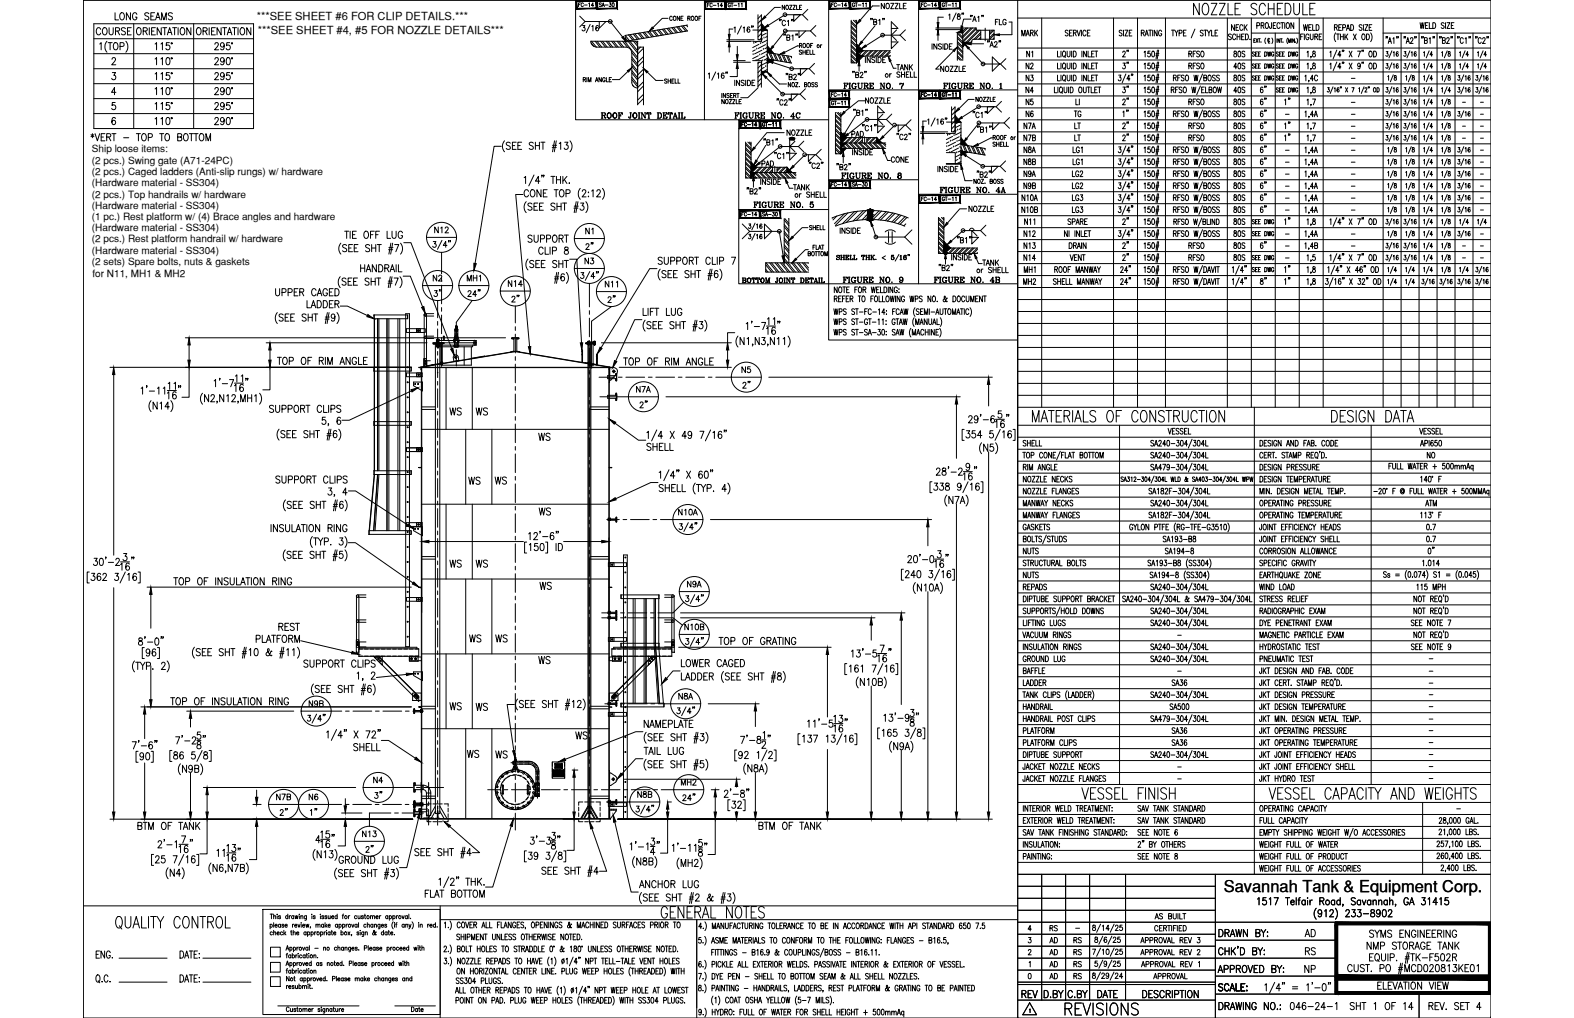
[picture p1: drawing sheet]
<svg xmlns="http://www.w3.org/2000/svg" width="432mm" height="279mm" viewBox="0 0 432 279" stroke-linecap="round" stroke-linejoin="round" font-family="sans-serif">
<defs><g id="words">
<text font-size="6.6" x="291.4" y="279.8">REVISIONS</text>
<g font-size="5.3">
<text x="25.4" y="10.9">COURSE</text>
<text x="165.8" y="84.3">2&quot;</text>
<text x="174.6" y="113.2">2&quot;</text>
<text x="122.4" y="157">WS</text>
<text x="129.8" y="157">WS</text>
<text x="147.1" y="163">WS</text>
<text x="128.1" y="177.4">WS</text>
<text x="135.1" y="177.4">WS</text>
<text x="146.8" y="183.4">WS</text>
<text x="122.4" y="196.1">WS</text>
<text x="127.4" y="209.2">WS</text>
<text x="80.1" y="225.1" transform="rotate(-90 80.1 225.1)">2&quot;</text>
<text x="99.5" y="235.3">2&quot;</text>
<text x="279.4" y="275.2">REV</text>
</g>
<g font-size="4.9">
<text x="280.8" y="16.9">N1</text>
<text x="310.8" y="16.9" transform="rotate(-90 310.8 16.9)">2&quot;</text>
<text x="337.6" y="16.9">80S</text>
<text x="306.9" y="20.1">3&quot;</text>
<text x="280.5" y="26.8">N4</text>
<text x="306.9" y="30">2&quot;</text>
<text x="310.8" y="26.8" transform="rotate(-90 310.8 26.8)">3&quot;</text>
<text x="337.6" y="26.8">40S</text>
<text x="355.2" y="30" transform="rotate(-90 355.2 30)">1&quot;</text>
<text x="280.1" y="36.7">N7A</text>
<text x="280.1" y="39.9">N7B</text>
<text x="293.9" y="36.7">LT</text>
<text x="293.9" y="39.9">LT</text>
<text x="306.9" y="39.9">2&quot;</text>
<text x="337.6" y="36.7">80S</text>
<text x="337.6" y="39.9">80S</text>
<text x="355.2" y="36.7" transform="rotate(-90 355.2 36.7)">1&quot;</text>
<text x="355.2" y="39.9" transform="rotate(-90 355.2 39.9)">1&quot;</text>
<text x="280.1" y="46.6">N8B</text>
<text x="337.6" y="46.6">80S</text>
<text x="280.1" y="49.7">N9A</text>
<text x="293.2" y="49.7">LG2</text>
<text x="337.6" y="49.7">80S</text>
<text x="293.2" y="56.4">LG3</text>
<text x="293.2" y="59.6">LG3</text>
<text x="337.6" y="56.4">80S</text>
<text x="337.6" y="59.6">80S</text>
<text x="118.5" y="65.3">N12</text>
<text x="159.8" y="65.6">N1</text>
<text x="306.9" y="62.8">2&quot;</text>
<text x="355.2" y="62.8" transform="rotate(-90 355.2 62.8)">1&quot;</text>
<text x="280.1" y="66.3">N12</text>
<text x="280.1" y="69.5">N13</text>
<text x="310.8" y="69.5" transform="rotate(-90 310.8 69.5)">2&quot;</text>
<text x="337.6" y="66.3">80S</text>
<text x="337.6" y="69.5">80S</text>
<text x="159.5" y="73.7">N3</text>
<text x="306.9" y="72.7">2&quot;</text>
<text x="355.2" y="75.8" transform="rotate(-90 355.2 75.8)">1&quot;</text>
<text x="118.2" y="82.5">3&quot;</text>
<text x="127.4" y="82.5">24&quot;</text>
<text x="139.3" y="84">2&quot;</text>
<text x="165.1" y="80.1">N11</text>
<text x="280.1" y="79.4">MH2</text>
<text x="202.8" y="107.6">2&quot;</text>
<text x="173.6" y="109">N7A</text>
<text x="122.4" y="115">WS</text>
<text x="129.8" y="115">WS</text>
<text x="146.8" y="122.1">WS</text>
<text x="390.5" y="127">NO</text>
<text x="127.7" y="134.1">WS</text>
<text x="135.1" y="134.1">WS</text>
<text x="147.1" y="142.5">WS</text>
<text x="394.8" y="153.1" transform="rotate(-90 394.8 153.1)">0&quot;</text>
<text x="187" y="174.3">N10B</text>
<text x="129.8" y="196.1">WS</text>
<text x="157" y="203.9">WS</text>
<text x="135.1" y="209.2">WS</text>
<text x="75.1" y="220.8">N7B</text>
<text x="84" y="220.8">N6</text>
<text x="101.6" y="216.3">N4</text>
<text x="105.8" y="220.5" transform="rotate(-90 105.8 220.5)">3&quot;</text>
<text x="173.9" y="220.1">N8B</text>
<text x="186.3" y="220.8">24&quot;</text>
<text x="88.2" y="225.1" transform="rotate(-90 88.2 225.1)">1&quot;</text>
<text x="357" y="258.2">AD</text>
<text x="357.4" y="263.2">RS</text>
<text x="357" y="268.1">NP</text>
</g>
<text font-size="4.5" x="335.7" y="244.9">Savannah Tank &amp; Equipment Corp.</text>
<g font-size="4.4">
<text x="272.3" y="8.1">FLG</text>
<text x="279.4" y="10.9">MARK</text>
<text x="336.9" y="9.5">NECK</text>
<text x="356.7" y="9.5">WELD</text>
<text x="245.2" y="20.5">TANK</text>
<text x="280.5" y="20.1">N2</text>
<text x="280.5" y="23.3">N3</text>
<text x="325.3" y="20.1">RFSO</text>
<text x="337.6" y="20.1">40S</text>
<text x="337.6" y="23.3">80S</text>
<text x="280.5" y="30">N5</text>
<text x="325.3" y="30">RFSO</text>
<text x="337.6" y="30">80S</text>
<text x="348.5" y="26.8" transform="rotate(-90 348.5 26.8)">6&quot;</text>
<text x="348.5" y="30" transform="rotate(-90 348.5 30)">6&quot;</text>
<text x="280.5" y="33.2">N6</text>
<text x="293.9" y="33.2">TG</text>
<text x="310.8" y="33.2" transform="rotate(-90 310.8 33.2)">1&quot;</text>
<text x="337.6" y="33.2">80S</text>
<text x="348.5" y="33.2" transform="rotate(-90 348.5 33.2)">6&quot;</text>
<text x="232.8" y="38.8">PAD</text>
<text x="348.5" y="39.9" transform="rotate(-90 348.5 39.9)">6&quot;</text>
<text x="208.1" y="46.9">PAD</text>
<text x="243.8" y="45.9">CONE</text>
<text x="280.1" y="43">N8A</text>
<text x="337.6" y="43">80S</text>
<text x="348.5" y="43" transform="rotate(-90 348.5 43)">6&quot;</text>
<text x="216.6" y="53.3">TANK</text>
<text x="280.1" y="52.9">N9B</text>
<text x="293.2" y="52.9">LG2</text>
<text x="337.6" y="52.9">80S</text>
<text x="348.5" y="49.7" transform="rotate(-90 348.5 49.7)">6&quot;</text>
<text x="348.5" y="52.9" transform="rotate(-90 348.5 52.9)">6&quot;</text>
<text x="348.5" y="59.6" transform="rotate(-90 348.5 59.6)">6&quot;</text>
<text x="280.1" y="62.8">N11</text>
<text x="337.6" y="62.8">80S</text>
<text x="348.5" y="69.5" transform="rotate(-90 348.5 69.5)">6&quot;</text>
<text x="280.1" y="72.7">N14</text>
<text x="280.1" y="75.8">MH1</text>
<text x="325.3" y="72.7">RFSO</text>
<text x="337.6" y="72.7">80S</text>
<text x="117.8" y="78.3">N2</text>
<text x="127.4" y="78.3">MH1</text>
<text x="138.6" y="79.7">N14</text>
<text x="348.5" y="79.4" transform="rotate(-90 348.5 79.4)">8&quot;</text>
<text x="202.5" y="103.4">N5</text>
<text x="185.2" y="142.5">N10A</text>
<text x="390.2" y="140.1">ATM</text>
<text x="187.7" y="162.3">N9A</text>
<text x="84" y="195.1">N9B</text>
<text x="185.2" y="193">N8A</text>
<text x="185.9" y="216.6">MH2</text>
<text x="98.4" y="230.7">N13</text>
<text x="287.2" y="256.8">RS</text>
<text x="287.2" y="263.2">AD</text>
<text x="287.2" y="260">AD</text>
<text x="293.9" y="263.2">RS</text>
<text x="293.9" y="260">RS</text>
<text x="287.2" y="269.9">AD</text>
<text x="287.2" y="266.7">AD</text>
<text x="293.9" y="269.9">RS</text>
<text x="293.9" y="266.7">RS</text>
</g>
<text font-size="4" x="297.4" y="30" transform="rotate(-90 297.4 30)">LI</text>
<g font-size="3.1">
<text x="70.4" y="5.5">***SEE SHEET #6 FOR CLIP DETAILS.***</text>
<text x="70.7" y="9.5">***SEE SHEET #4, #5 FOR NOZZLE DETAILS***</text>
</g>
<g font-size="2.7">
<text x="25.2" y="41.8">Ship loose items:</text>
<text x="25.2" y="44.9">(2 pcs.) Swing gate (A71-24PC)</text>
<text x="25.2" y="48">(2 pcs.) Caged ladders (Anti-slip rungs) w/ hardware</text>
<text x="25.2" y="51.2">(Hardware material - SS304)</text>
<text x="25.2" y="54.2">(2 pcs.) Top handrails w/ hardware</text>
<text x="25.2" y="57.3">(Hardware material - SS304)</text>
<text x="25.2" y="60.4">(1 pc.) Rest platform w/ (4) Brace angles and hardware</text>
<text x="25.2" y="63.4">(Hardware material - SS304)</text>
<text x="25.2" y="66.5">(2 pcs.) Rest platform handrail w/ hardware</text>
<text x="25.2" y="69.6">(Hardware material - SS304)</text>
<text x="25.2" y="72.7">(2 sets) Spare bolts, nuts &amp; gaskets</text>
<text x="25.4" y="76.1">for N11, MH1 &amp; MH2</text>
</g>
<g font-size="2.6">
<text x="369.7" y="22.6">-</text>
<text x="369.7" y="29.3">-</text>
<text x="400.4" y="29.3">-</text>
<text x="405.3" y="29.3">-</text>
<text x="351.7" y="32.5">-</text>
<text x="369.7" y="32.5">-</text>
<text x="369.7" y="36">-</text>
<text x="400.4" y="36">-</text>
<text x="405.3" y="32.5">-</text>
<text x="405.3" y="36">-</text>
<text x="369.7" y="39.2">-</text>
<text x="400.4" y="39.2">-</text>
<text x="405.3" y="39.2">-</text>
<text x="351.7" y="42.3">-</text>
<text x="351.7" y="45.9">-</text>
<text x="369.7" y="42.3">-</text>
<text x="369.7" y="45.9">-</text>
<text x="405.3" y="42.3">-</text>
<text x="405.3" y="45.9">-</text>
<text x="351.7" y="49">-</text>
<text x="351.7" y="52.2">-</text>
<text x="369.7" y="49">-</text>
<text x="369.7" y="52.2">-</text>
<text x="405.3" y="49">-</text>
<text x="405.3" y="52.2">-</text>
<text x="351.7" y="55.7">-</text>
<text x="351.7" y="58.9">-</text>
<text x="369.7" y="55.7">-</text>
<text x="369.7" y="58.9">-</text>
<text x="405.3" y="55.7">-</text>
<text x="405.3" y="58.9">-</text>
<text x="351.7" y="65.6">-</text>
<text x="369.7" y="65.6">-</text>
<text x="405.3" y="65.6">-</text>
<text x="351.7" y="68.8">-</text>
<text x="351.7" y="72">-</text>
<text x="369.7" y="68.8">-</text>
<text x="400.4" y="68.8">-</text>
<text x="400.4" y="72">-</text>
<text x="405.3" y="68.8">-</text>
<text x="405.3" y="72">-</text>
<text x="322.1" y="175.7">-</text>
<text x="322.1" y="185.6">-</text>
<text x="391.2" y="185.6">-</text>
<text x="391.2" y="182">-</text>
<text x="391.2" y="191.9">-</text>
<text x="391.2" y="188.7">-</text>
<text x="391.2" y="195.1">-</text>
<text x="391.2" y="201.8">-</text>
<text x="391.2" y="198.6">-</text>
<text x="391.2" y="205">-</text>
<text x="391.2" y="208.5">-</text>
<text x="152.4" y="213.1">NO</text>
<text x="322.1" y="211.7">-</text>
<text x="322.1" y="214.8">-</text>
<text x="391.2" y="214.8">-</text>
<text x="391.2" y="211.7">-</text>
<text x="398.6" y="223.3">-</text>
<text x="294.2" y="256.1">-</text>
</g>
</g></defs>
<!-- layer: EXTERNALS -->
<g fill="none" stroke="#000" stroke-width=".27">
<path d="M230.7 36.3l1.5 1.5M238.1 57.8v.7l.4 .5M238.5 59.1l-.4 .5v.7M239 59.1a1 1 0 0 1 .3 1.2M239.3 57.8v.7l-.3 .5M125.7 98a.69 .69 0 0 0-.8-.6 .69 .69 0 0 0-.6 .8l.2 1 1.4-.2M125.7 98l.2 1M125.9 99l-1.4 .2M159.6 96.1h.2v3.4h-.2zM159.6 97.2h.2M159.6 97.4h.2M159.6 96.4h.2"/>
<path d="M159.6 96.6h.2M163.7 97.1h.2v3h-.2zM163.7 98.2h.2M163.7 98.5h.2M163.7 97.4h.2M163.7 97.7h.2M113.5 104.9h2.4v2.4l-2.4-1.4zM167.3 101v3.3M169.1 102.6a1.03 1.03 0 0 0 .2-1.1 1.03 1.03 0 0 0-.9-.6h-1l-.2 .2v3.2h.4l1.5-1.7M114.9 128.3l.7 .1zM115.6 128.3v.1M167.1 128.3l.7 .1z"/>
<path d="M167.2 128.3v.1M113.5 144.6h2.4v2.4l-2.4-1.4zM114.9 161.1l.7 .1zM115.6 161.1v.1M167.1 161.1l.7 .1zM167.2 161.1v.1M113.5 184.4h2.4v2.4l-2.4-1.4zM114.9 194l.7 .1zM115.6 194v.1M167.1 194l.7 .1zM167.2 194v.1M167.2 212.2h.4l1.2 .8a1.04 1.04 0 0 1 0 1.7l-1.2 .9h-.4z"/>
<path d="M114.9 222.4l.7 .2M114.9 222.1v.3M115.6 221.9l-.7 .2M117.2 224.9v.6h1.1M117.2 221.8v1M117.2 223.4v1M118.3 220.6h-1.1v.7M118.8 225.5h1M118.8 220.6h1M119.4 222.6l-1.1 2.1M119.4 221.2l-1.9 3.5M120 221.9v-.7l.1 .7"/>
<path d="M120 222.4v1.1M120 224v.7M120.1 222.4v1.1M120.1 224v.7M120.3 225.5h1M120.3 220.6h1M120.7 222.6l1.1 2.1M120.7 221.2l1.9 3.5M121.9 220.6h1v.7M122.9 224.9v.6h-1M122.9 221.8v1M122.9 223.4v1"/>
<path d="M158.8 224.6v.9h1.1M158.8 221.5v1.1M158.8 223.1v1M159.9 220.1h-1.1v.9M160.4 225.5h1M160.4 220.1h1M161.3 222.6l-1.2 2.1M161.3 221.2l-2 3.5M161.5 222.6l-1.2 2.1M161.5 221.2l-2 3.5M161.6 221.2v.7zM161.6 222.4v1.1"/>
<path d="M161.6 224v.7M161.7 221.2v.7M161.7 222.4v1.1M161.7 224v.7M161.9 223.3v-.7l1.1 2.1M161.9 221.2l2 3.5M161.9 225.5h1.1M161.9 220.1h1.1M162.1 222.6l1.2 2.1M162.1 221.2l2 3.5M163.5 220.1h1.1v.9M164.6 224.6v.9h-1.1"/>
<path d="M164.6 221.5v1.1M164.6 223.1v1M167.2 222.4h1.9v-.3h-1.9l.2 2.6M167.8 222.1v.3M168.4 222.1v.3M169 222.4v.3l-1.5 2"/>
<circle cx="125" cy="98.1" r=".26"/>
<circle cx="113.9" cy="105.4" r=".14"/>
<circle cx="114.7" cy="105.4" r=".14"/>
<circle cx="168.4" cy="101.9" r=".31"/>
<circle cx="113.9" cy="145.2" r=".14"/>
<circle cx="114.7" cy="145.2" r=".14"/>
<circle cx="113.9" cy="184.9" r=".14"/>
<circle cx="114.7" cy="184.9" r=".14"/>
<circle cx="168.2" cy="213.9" r=".31"/>
<circle cx="115.2" cy="222.3" r=".1"/>
</g>
<!-- layer: CENTER -->
<g fill="none" stroke="#000" stroke-width=".27">
<path d="M270.3 7.7v3.5M121.1 69.3v5.9M161.7 77.8v6.4M114.4 90.7h.8M114.6 90.5v.4M114.8 90.5v.4M115 90.5v.4M116.5 99.8h.4M116.5 99.1h.4M116.7 98.8v.6M116.7 99.5v.6M119 94v.5"/>
<path d="M120.1 82.5v4.7M120.1 88.2v1.1M120.1 90.3v5.1M120.1 96.5v1M120.1 98.5v5.1M120.1 92.8v2.9M120.7 94v.3M121.1 94v.5M121.1 84.4v1M121.1 86.5v5.1M121.1 92.6v1.1M121.1 94.7v5.9"/>
<path d="M121.6 94v.3M124.9 97.7l.2 .8M125.2 93.9v1.1M125.2 96v4.5M125.4 98l-.8 .2M129.5 82.5l-4.3 6v4.4M130.2 93.4v1.4M140.5 92.6v.4M141.4 84v4.6M141.4 89.7v1M141.4 91.7v5.2M141.4 97.9v1"/>
<path d="M141.4 99.9v5.2M142.2 92.6v.4M159.6 97.3h.2M159.6 96.5h.2M160.9 94v.4M161.2 94v.3M161.5 93.6v1.1M161.7 85.3v1M161.7 87.3v5.1M161.7 93.5v1M161.7 95.5v5.1M162.2 94v.3"/>
<path d="M162.5 94v.4M163.1 93.6v1.1M163.7 97.6h.2M163.7 98.4h.2M167.7 84.1l-5.4 4.1v12.9M114.6 102.9h.4M114.8 102.7v.4M120.1 104.7v1M120.1 106.7v5.1M120.1 112.9v1M120.1 114.9v5.2M141.4 106.1v1"/>
<path d="M141.4 108.1v5.2M141.4 114.3v1M141.4 116.4v5.1M161.7 101.7v1M161.7 103.7v5.2M161.7 109.9v1M161.7 112v5.1M161.7 118.1v1M164.3 103.5h4.3M164.6 108.9h7.8M168.4 101.5v.4h-.4M168.8 101.9h-.4v.5"/>
<path d="M168.8 104.3h.4M168.8 102.7h.4M169.7 103.5h1M171.7 103.5h5.1M179.9 103.5h5.2M186.1 103.5h1M188.1 103.5h5.2M194.3 103.5h1M196.4 103.5h4.2M114.6 123.4h.4M114.8 123.2v.4M120.1 121.1v1"/>
<path d="M120.1 123.1v5.2M120.1 129.3v1M120.1 131.4v5.1M120.1 137.5v1.1M120.1 139.6v5.1M141.4 122.5v1M141.4 124.6v5.1M141.4 132.8v5.1M141.4 139v1M161.7 120.2v5.1M161.7 126.3v1.1M161.7 128.4v5.1"/>
<path d="M161.7 134.6v1M161.7 136.6v5.1M114.6 144h.4M114.8 143.8v.4M120.1 145.8v1M120.1 147.8v5.1M120.1 154v1M120.1 156v5.2M141.4 141v5.2M141.4 147.2v1M141.4 149.2v5.2M141.4 155.4v1"/>
<path d="M141.4 157.5v5.1M161.7 142.8v1M161.7 144.8v5.2M161.7 151v1M161.7 153v5.2M161.7 159.2v1M166.5 142.6h3.4M167.7 155h.4M167.9 154.8v.4M168.9 143.1h.3M168.9 142.1h.3M170.9 142.6h1"/>
<path d="M173 142.6h5.1M179.1 142.6h1M181.2 142.6h3.4M98.1 176.8v.2h-.2M98.1 176.1v.2h-.2M98.1 176.3h.2h-.2v.2zM98.3 177h-.2v.2M114.6 164.5h.4M114.8 164.3v.4M120.1 162.2v1M120.1 164.2v5.2M120.1 170.4v1"/>
<path d="M120.1 172.4v5.2M120.1 178.6v1M141.4 163.6v1M141.4 165.7v5.1M161.7 161.2v5.2M161.7 167.4v1M161.7 169.5v5.1M161.7 175.6v1.1M161.7 177.7v5.1M165.1 169.6h4.1M165.1 168.2h4.1M167.7 175.5h.4"/>
<path d="M167.9 175.3v.4M168.9 170h.3M168.9 169.1h.3M168.9 168.7h.3M168.9 167.7h.3M170.2 169.6h1.1M170.2 168.2h1.1M172.3 169.6h5.1M172.3 168.2h5.1M178.5 169.6h1M178.5 168.2h1M180.5 169.6h4.1l2.6 2"/>
<path d="M184.4 177h.2v.2M184.4 176.3h.2v.2v-.2zM184.6 176.8v.2h.2M184.6 176.1v.2h.2M187.6 165.3l-3 2.9h-4.1M90.8 195.2h2.9M94.8 195.2h1M96.8 195.2h5.2M103 195.2h1M103.7 180.6l.2 .2-.2 .2M104.1 180.6l-.2 .2 .2 .2M104.2 181.1l.2 .3-.2 .1"/>
<path d="M104.6 181.1l-.2 .3 .2 .1M105.1 195.2h5.1M111.2 195.2h1M112.6 180.8h.3v.3M112.9 180.5v.3h.3M113.3 195.2h2.9M113.5 194.7h.3M113.5 195.6h.3M113.5 190.9h.9M113.7 180.8h.3v.3v-.6v.3zM113.7 190.7l.2 .2-.2 .2M113.9 190.6v.6"/>
<path d="M114 180.8h.3h-.3M114.1 191.4h.8M114.1 190.7l-.2 .2 .2 .2M114.3 191.2l.2 .2-.2 .2M114.5 191.1v.6M114.7 191.2l-.2 .2 .2 .2M120.1 180.7v5.1M120.1 186.8v1.1M120.1 188.9v5.1M120.1 195.1v1M120.1 197.1v5.1M141.4 180v1.1"/>
<path d="M141.4 182.1v5.1M141.4 188.3v1M141.4 190.3v5.2M141.4 196.5v1M141.4 198.5v5.2M161.7 183.9v1M161.7 185.9v5.2M161.7 192.1v1M161.7 194.1v5.2M165.9 193.2h3.4M167.7 196.1h.4M167.8 191.4h.9"/>
<path d="M167.9 195.9v.4M168 191.2l.3 .2-.3 .2M168.3 191.1v.6M168.4 190.9h.8M168.5 191.2l-.2 .2 .2 .2M168.6 190.7l.2 .2-.2 .2M168.7 180.8h-.3h.3M168.7 180.5v.3h.3h-.3v.3zM168.8 190.6v.6M168.9 193.6h.3M168.9 192.7h.3M169 190.7l-.2 .2 .2 .2"/>
<path d="M169.8 180.5v.3h-.3M170.1 180.8h-.3v.3M170.3 193.2h1.1M172.4 193.2h5.1M178.1 181.1l.2 .3-.2 .1M178.5 181.1l-.2 .3 .2 .1M178.6 193.2h1M178.7 180.6l.2 .2-.2 .2M179.1 180.6l-.2 .2 .2 .2M180.6 193.2h3.4M107.9 216.1h5.3M113.5 220h.4"/>
<path d="M113.5 217.1h.5M113.5 215.1h.5M114.3 216.1h1M116.3 216.1h5.4M117.6 214.8v4.3M120.1 203.3v1M120.1 205.3v5.2M120.1 211.5v1M120.1 213.5v5.2M120.1 219.7v1M133.8 216.7h3.4M136.3 216.8a5 5 0 0 0 2.3 4.2"/>
<path d="M136.7 214.8l-.3 1M137.9 215.3v2.9M138.3 216.7h1M140.2 209.3h4.9a2.44 2.44 0 0 1 2.3 2.4v7.4M140.3 216.7h5.2M141.4 211.7a4.9 4.9 0 0 0-4.2 2.3M141.4 206.8v5.1M141.4 212.9v1.1M141.4 215v5.1M142.3 211.8l1 .3M144.2 212.6a4.9 4.9 0 0 1 2.2 4.1M144.8 215.3v2.9"/>
<path d="M145.6 219.5a5 5 0 0 1-4.2 2.3M146.3 217.7l-.3 1M146.5 216.7h1M148.5 216.7h5.2M154.7 216.7h1M156.8 216.7h5.1M161.7 202.3v5.2M161.7 208.5v1M161.7 210.6v5.1M161.7 216.7v1M161.7 218.8v6.4M162.9 216.7h1"/>
<path d="M165 216.7h5.1M168.3 213.4v.5h-.5M168.7 213.9h-.4v.4M168.9 219.6h.3M171.1 216.7h1M181.4 216.7h3.4M90.1 220.8h3.6M94.7 220.8h1.1M96.8 220.8h5.1M105 220.8h5.1M107.2 223.1h-5.9v3.7M108.2 223.1h1.1"/>
<path d="M110.3 223.1h5.9M111.2 220.8h1M113.2 220.8h3.6M113.5 221.6h.4M113.5 220.3h.4M113.5 221.3h.3M113.5 222.3h.4M113.5 224h.4M115.1 222.3h.3M115.3 222.1v.3M117.6 220.1v1M117.6 222.1v4.3"/>
<path d="M120.1 221.8v4.7M139.4 221.4l1 .3M141.4 221.1v1.1M141.4 223.2v4.6M166.4 220.1h6.4M167.7 220.8h.4M167.9 220.6v.4M168.9 220.6h.3"/>
</g>
<!-- layer: REPAD -->
<g fill="none" stroke="#000" stroke-width=".27">
<path d="M119.4 100l-.9 .2M121.1 99.7l-3.7 .7M121.6 99.7l-.9 .1M133 97.8l-3.7 .5M141 96.4l-.8 .2M141.8 96.4l.8 .2M160.5 99.6l.8 .1M161.1 99.7h.8M162.1 99.8l1.4 .3M162.9 99.9v.1M167.1 101.9v3M115.6 214.8v2.6"/>
<path d="M167.1 211.5v4.8M167.1 221.4l.1 3.3"/>
<circle cx="141.4" cy="216.7" r="5.5"/>
</g>
<!-- layer: QC -->
<g fill="none" stroke="#000" stroke-width=".27">
<path d="M32.2 251.7l.2-.2a1.38 1.38 0 0 1 1.1 2l-.1 .4a.78 .78 0 0 1-1.2 .7l-.5-1.1v-.8zM32.7 254.1l.7 .9M34.3 251.5v2.3a.79 .79 0 0 0 .4 .8 .79 .79 0 0 0 .9 0l.3-.8v-2.3M36.5 254.7l.9-3.2 .9 3.2M36.8 253.6h1.1M38.8 251.5v3.2h1.4M40.7 251.5v3.2M41.3 251.5h1.6M42.1 251.5v3.2M43.1 251.5l.9 1.5v1.7M44.9 251.5l-.9 1.5M49.4 252.3a.79 .79 0 0 0-1.2-.6 2.18 2.18 0 0 0 .2 3 .84 .84 0 0 0 1-.8"/>
<path d="M50.6 251.7l.2-.2a1.36 1.36 0 0 1 1.1 2l-.1 .4a.78 .78 0 0 1-1.2 .7l-.5-1.1v-.8zM54.3 251.5v3.2l-1.6-3.2v3.2M54.8 251.5h1.6M55.6 251.5v3.2M57 253h1a.78 .78 0 0 0 .6-.7 .78 .78 0 0 0-.6-.8h-1v3.2M57.8 253l.8 1.7M59.7 251.7l.2-.2a1.38 1.38 0 0 1 1.1 2l-.1 .4a.78 .78 0 0 1-.8 .8 .78 .78 0 0 1-.7-.8l-.2-1.2zM61.8 251.5v3.2h1.4M26.4 261.9h.5M26.6 267.7l.1-.1a1.05 1.05 0 0 1 .8 1 1.05 1.05 0 0 1-.8 1 1.39 1.39 0 0 1-.1-1.9zM26.9 269.2l.5 .5M27.3 261h-.9v2h.9"/>
<path d="M27.9 269.5h.2zM28.7 261v2l-1-2v2M29.6 268.1a.55 .55 0 0 0-.7-.5 .55 .55 0 0 0-.3 .7v.5a.55 .55 0 0 0 .3 .7 .55 .55 0 0 0 .7-.4M30.2 269.4v.2zM30.2 261.5a.55 .55 0 0 0-.6-.5 .55 .55 0 0 0-.4 .7v.5a.56 .56 0 0 0 .5 .8 .56 .56 0 0 0 .5-.8h-.3M30.8 262.8v.2zM32.7 263h13.1M32.7 269.6h13.1M49.4 261a1.06 1.06 0 0 1 1 .7 1.06 1.06 0 0 1-.3 1.2l-.7 .1zM49.4 267.6a1 1 0 0 1 1 1 1 1 0 0 1-1 1zM50.7 263l.5-2 .6 2M50.7 269.6l.5-2 .6 2"/>
<path d="M50.9 262.3h.7M50.9 268.9h.7M51.9 261h1M51.9 267.6h1M52.4 261v2M52.4 267.6v2M53.3 261.9h.5M53.3 268.5h.5M54.2 261h-.9v2h.9M54.2 267.6h-.9v2h.9M54.6 261.7h.1zM54.6 268.3h.1z"/>
<path d="M54.7 262.8v.2zM54.7 269.4v.2zM55.7 263h13.1M55.7 269.6h13.1"/>
</g>
<!-- layer: TEXT -->
<g fill="none" stroke="#000" stroke-width=".27">
<path d="M158.7 1.3h.3M159 4.4l1.5 1.5M159.2 .8h-.5v1M159.8 7h.7l-.4 .6a.45 .45 0 0 1 .4 .7 .45 .45 0 0 1-.8-.1M160 1a.33 .33 0 0 0-.4-.2 .33 .33 0 0 0-.2 .4v.2a.33 .33 0 0 0 .2 .4 .33 .33 0 0 0 .4-.2M160.3 1.4h.8M160.5 5.9h6.9l4.3 5.4M160.5 5.9l-1.5 1.5M161.5 1l.2-.2v1M161.9 6.7l-1.1 2.3M162.1 11.8l.8 .9M162.3 11.3l1.3 1.6"/>
<path d="M162.4 7.3l.3-.3v1.5M162.9 1.5h-.7l.4-.7v1M163.3 11.3l1.3 1.6M163.7 12.9a1.6 1.6 0 0 1-1.6-1.6h12.8v12.9a1.64 1.64 0 0 1-1.6-1.6v-8.1a1.64 1.64 0 0 0-1.6-1.6h-8M163.8 11.3l1.3 1.6M164.2 7.2l-.1-.1a.73 .73 0 0 0-.8 .5 .73 .73 0 0 0 .5 .9 .42 .42 0 0 0 .4-.6 .42 .42 0 0 0-.7-.1l-.1 .2M164.4 5.9v1.8l1.8-1.8M164.8 11.3l1.3 1.6M165 .9l-.2-.1-.4 .1 .6 .5-.1 .4-.5-.1M165.2 1.8l.3-1 .3 1M165.3 1.5h.4M165.3 11.3l1.3 1.6"/>
<path d="M166 1.4h.8M166.3 11.3l1.3 1.6M166.8 11.3l1.3 1.6M167.2 .8h.4l-.2 .4a.31 .31 0 0 1 .2 .5 .31 .31 0 0 1-.5-.1M167.8 11.3l1.3 1.6M168 .8a.48 .48 0 0 1 .5 .5 .48 .48 0 0 1-.5 .5zM168.3 11.3l1.3 1.6M169.3 11.3l1.3 1.6M169.8 11.3l1.3 1.6M170.8 11.3l1.3 1.7M171.3 11.3l3.6 4.5M171.5 9.7l1.2 1.5"/>
<path d="M171.6 10.4l.6 .8M172.3 11.3l2.6 3.3M172.4 9.6l1.2 1.4M172.7 19.2l-2.8 2.6h-1.9M172.8 11.3l2.1 2.6M172.8 9.5l1.2 1.4M173.3 14.4l1.6 2M173.3 15.7l1.6 2M173.3 17.5l1.6 2M173.3 19.4l1.6 2M173.3 16.3l1.6 2M173.3 18.1l1.6 2"/>
<path d="M173.7 9.4l1.2 1.4M173.8 11.3l1.1 1.4M174.2 9.3l1.1 1.4M174.3 11.3l.6 .8M175 11.3l-.1 .1M175 9.1l1.2 1.5M175.5 9.1l1.2 1.4M175.7 12.9l-.8 .8M176.4 8.9l1.1 1.5M176.5 15.5l-1.6 1.6M176.5 19l-1.6 1.6M176.5 13.2l-1.6 1.6"/>
<path d="M176.5 16.7l-1.6 1.6M176.8 8.8l1.2 1.5M177.1 19.4l2.8 2.7h2M177.7 8.7l1.2 1.4M178.1 8.6l1.2 1.5M179 8.5l1.2 1.4M179.5 8.4l1.1 1.4M180.3 8.3l1.2 1.4M180.8 8.2l1.1 1.4M181.7 8l1.1 1.5M182.1 8l1.2 1.4M183 7.8l1.2 1.4"/>
<path d="M183.3 5h-1.6l-3.6 3.6M183.4 7.7l1.2 1.5M184.3 7.6l1.2 1.4M184.4 4.7a.36 .36 0 0 0-.4-.3 .36 .36 0 0 0-.3 .5v.3a.36 .36 0 0 0 .3 .4 .36 .36 0 0 0 .4-.3M184.8 7.5l1.1 1.5M184.9 4.5l.1-.1a.56 .56 0 0 1 .5 .7 .56 .56 0 0 1-.6 .5l-.2-.4zM185.7 7.4l1.1 1.4M186.1 7.3l1.1 1.4M186.4 4.4v1.2l-.6-1.2v1.2M186.8 5h.4M187 7.2l1.1 1.4M187.4 4.4h-.6v1.2h.6"/>
<path d="M188.3 6.9l.3 .5M188.6 6.9l-17.1 2.8 .2 1.6 16.9-2.8-1.2-1.4M188.7 5h.6v-.5l-.6-.1v1.2M189 5l.3 .6M189.8 4.5l.1-.1a.56 .56 0 0 1 .5 .7 .56 .56 0 0 1-.6 .5l-.2-.4zM190.8 4.5l.1-.1a.56 .56 0 0 1 .5 .6 .56 .56 0 0 1-.6 .6l-.2-.4zM191.7 5h.4M192.3 4.4h-.6v1.2M194.1 1.4h.3M194.6 .9h-.5v1M195.4 1.1a.33 .33 0 0 0-.4-.2 .33 .33 0 0 0-.2 .4v.2a.33 .33 0 0 0 .2 .4 .33 .33 0 0 0 .4-.2M195.7 1.5h.7"/>
<path d="M196.3 19.7l-1 2.3M196.9 1.1l.2-.2v1M198.2 1.6h-.6l.4-.7v1M199.2 19.8l-.1 .4M199.4 10.9h7.5M199.4 11.4h6.7M199.6 19.8l-.1 .4M200 12.8v1.5M200.4 1.1a.32 .32 0 0 0-.4-.2 .32 .32 0 0 0-.3 .4v.2a.32 .32 0 0 0 .4 .4 .32 .32 0 0 0 .3-.4h-.2M200.5 .9h.6M200.8 .9v1M201 8h-1v1.4"/>
<path d="M201.2 16.6h3.2M201.2 17.1h4.7M201.3 1.5h.8M201.4 7.7l.3-.3v1.5M202.3 18.8v2.2h-2M202.3 12.7v2.3M202.5 1.1l.2-.2v1M203.3 1.1l.3-.2v1M203.4 7.1l-1.1 2.3M203.9 7.7l.3-.3v1.5M205.7 7.6l-.1-.1a.73 .73 0 0 0-.8 .5 .73 .73 0 0 0 .5 .9 .42 .42 0 0 0 .4-.6 .42 .42 0 0 0-.7-.2v.3M206.3 7.2l-.2 .3"/>
<path d="M206.5 16.6h2.4v3.1h1.6M206.5 8.3h4M206.6 7.2l-.1 .3M207.9 4v6.9h1v-6.9M208.1 19.7l-.2 .2M208.3 17.1l-.4 .3M208.5 8.3l-.6 .5M208.9 4.1l-1 1M208.9 5.4l-1 1M208.9 6.6l-1 1M208.9 7.9l-.4 .4M208.9 9.2l-1 .9"/>
<path d="M208.9 10.4l-.5 .5M208.9 17.7l-1 1M208.9 19l-.7 .7M208.9 8.3v3.1h-2.4M208.9 8.3h1.6M208.9 19.7h1.6M210.5 16l.1 .2M210.5 15.2l.5 1.1M210.5 16.2l6.7 1.1M210.5 14.4l6.7 1.1M210.5 8.3v11.4M210.6 16.7l6.6 2.2h4.8"/>
<path d="M210.9 14.5l.9 1.9M211.3 14.5l.9 2M212.2 14.7l.8 1.9M212.6 14.7l.8 2M213.4 14.9l.8 1.9M213.8 14.9l.8 2M213.9 5.4l-.1 .3M214.1 2h-1.6l-3.6 3.6M214.3 5.4l-.1 .3M214.6 15.1l.8 1.9M215 15.1l.8 2M215.1 9.4l-.1 .3"/>
<path d="M215.2 1.4v1.2l-.6-1.2v1.2M215.5 5.9a.47 .47 0 0 0-.6-.3 .47 .47 0 0 0-.3 .5v.4a.47 .47 0 0 0 .3 .5 .47 .47 0 0 0 .6-.3M215.5 9.4l-.1 .3M215.8 1.5l.1-.1a.55 .55 0 0 1 .4 .6 .55 .55 0 0 1-.5 .5l-.2-.3zM215.8 15.3l.8 1.9M215.9 10.3l.7-.1v-.5l-.7-.1v1.5l.7-.1 .1-.4-.3-.3M216 5.8l.3-.2v1.4M216.2 15.3l.8 2M216.6 1.4h.7l-.7 1.2h.7M217 15.5l.2 .4M217.2 5.4l-.1 .3M217.2 9.9l.3-.3v1.5"/>
<path d="M217.5 1.4h.7l-.7 1.2h.7M217.6 5.4l-.2 .3M217.7 4h1.9l-1.9 1.9zM218.4 9.4l-.1 .3M218.5 1.4v1.2h.6M218.8 9.4l-.1 .3M219.1 12.6h-.4l-3.5 1.8M219.2 8.5v1.8l1.8-1.8M219.3 12.5l.6-.1v-.4l-.6-.1v1.2M219.3 2h.4M219.6 18.9h1.8l-1.8 1.8zM219.6 12.5l.4 .6"/>
<path d="M219.9 1.4h-.6v1.2h.6M219.9 13.9l-.2-.1-.4 .1 .6 .7-.2 .3-.4-.1M220.1 4h-4.8l-5.8 3.7M220.1 4l1.5 1.5M220.3 13.8v1.1M220.3 14.3h.6M220.3 12.1l.2-.2a.55 .55 0 0 1 .5 .6 .55 .55 0 0 1-.5 .5l-.2-.4zM220.9 13.8v1.1M221.3 14.3h.4M221.5 12l.1-.1a.55 .55 0 0 1 .5 .6 .55 .55 0 0 1-.6 .5l-.2-.4zM221.6 2.6l-1.5 1.4M221.9 13.8h-.6v1.1h.6"/>
<path d="M222 18.9l1.5 1.4M222.2 13.8v1.1h.5M222.3 8.5h-6.9l-4.3 5.4M222.3 8.5l1.5 1.5M222.4 12.5h.3M223 11.9h-.6v1.2M223 13.8v1.1h.5M223.5 17.4l-1.5 1.5M223.8 7l-1.5 1.5M225.1 12.3v.8M225.5 12.3l-.4 .3M228.1 1.3h.4"/>
<path d="M228.7 .8h-.6v1M229.5 1a.33 .33 0 0 0-.4-.2 .33 .33 0 0 0-.3 .4v.2a.33 .33 0 0 0 .3 .4 .33 .33 0 0 0 .4-.2M229.8 1.4h.7M230.9 1l.2-.2v1M232.3 1.5h-.7l.5-.7v1M233.5 5.5v11.8h1.5v-11.8M233.5 11.5l1.5 1.5M233.5 12.8l1.5 1.5M233.5 14.1l1.5 1.5M233.5 15.4l1.5 1.5M233.5 16.7l.5 .6M233.5 10.2l1.5 1.5"/>
<path d="M233.5 8.9l1.5 1.5M233.5 7.6l1.5 1.5M233.5 6.3l1.5 1.4M233.5 11.1l1.5 1.5M233.5 12.4l1.5 1.4M233.5 13.7l1.5 1.5M233.5 15l1.5 1.5M233.5 16.3l1 1M233.5 9.8l1.5 1.4M233.5 8.4l1.5 1.5M233.5 7.2l1.5 1.4M233.5 5.8l1.5 1.5"/>
<path d="M234 19.6l-.1 .4M234.1 5.5l.9 .9M234.4 19.6l-.1 .4M234.5 1a.33 .33 0 0 0-.4-.2 .33 .33 0 0 0-.3 .4v.2a.33 .33 0 0 0 .3 .4 .33 .33 0 0 0 .4-.4h-.2M234.5 5.5l.5 .5M234.6 .8h.6M234.9 .8v1M235 15.4h9.2M235 13.9h9.2M235 13.9v.1M235.4 1.4h.8M235.5 13.9l-.5 .5"/>
<path d="M235.7 18.1v1.4M236.3 13.9l-1.3 1.4M236.6 1l.2-.2v1M236.8 13.9l-1.5 1.5M237.3 19.6l-.1 .4M237.4 15.7v1.5M237.4 1l.2-.2v1M237.7 19.6l-.2 .4M237.7 13.9l-1.5 1.5M238.1 13.9l-1.5 1.5M238.7 15.7v1.5l-.8-1.5v1.5M239 5.1l-.2 .3"/>
<path d="M239 13.9l-1.5 1.5M239.3 5.1l-.1 .3M239.4 13.9l-1.5 1.5M239.7 6l.7-.1 .1-.5-.8-.1v1.5l.8-.2v-.3l-.3-.3M240 15.9l-.3-.2-.6 .2 .1 .3 .8 .6-.3 .4-.6-.2M240.1 7.1l-4.6 5.5M240.3 13.9l-1.5 1.5M240.4 15.7v1.5M240.7 13.9l-1.5 1.5M240.9 15.7a.75 .75 0 0 1 .8 .7 .75 .75 0 0 1-.8 .8zM241 5.6l.4-.3v1.5M241.2 1.6h-1.8l-3.4 3.9"/>
<path d="M241.6 13.9l-1.5 1.5M242 13.9l-1.5 1.5M242.1 16.4h.5M242.3 5.1l-.2 .3M242.6 .9v1.5l-.8-1.5v1.5M242.6 5.1l-.1 .3M242.9 13.9l-1.5 1.5M242.9 15.7h-.8v1.5h.8M243.3 1l.1-.1a.75 .75 0 0 1 .6 .8 .75 .75 0 0 1-.6 .7 .96 .96 0 0 1-.1-1.4zM243.3 13.9l-1.5 1.5M244.2 13.9l-1.5 1.5M244.2 15.2l-.2 .2"/>
<path d="M244.2 14.3l-1.1 1.1M244.3 .9h.9l-.9 1.5h.9M244.5 7.8h1.9l-1.9-1.8v7.4l1.9-1.9h-1.9M245.5 .9h.9l-.9 1.5h.9M246 8.2l-1.5 1.5 1.5 1.4M246.8 .9v1.5h.7M246.9 9.7l1.5 1.4M246.9 9.7h-4.8l-7.1 4.5M247.8 1.6h.5M248.4 8.2l-1.5 1.5M248.6 .9h-.8v1.5h.8M252.8 1.3h.3"/>
<path d="M253.3 .8h-.5v1M254.1 1a.33 .33 0 0 0-.4-.2 .33 .33 0 0 0-.2 .4v.2a.33 .33 0 0 0 .2 .4 .33 .33 0 0 0 .4-.2M254.4 1.4h.8M255.6 1l.2-.2v1M255.7 12v1.5M256.7 7.7h6.8M256.7 8.1h6.8M256.9 1.5h-.6l.4-.7v1M257 12v1.5l-.8-1.5v1.5M257.3 9.6v1.5M258.3 12.2l-.3-.2-.6 .2 .2 .4 .6 .3 .1 .4-.3 .2-.6-.2M258.7 12v1.5"/>
<path d="M258.8 4.7h-1.5v1.5M258.9 18.2v1.4l-.8-1.4v1.4M259.1 1a.32 .32 0 0 0-.4-.2 .32 .32 0 0 0-.2 .4v.2a.32 .32 0 0 0 .3 .4 .32 .32 0 0 0 .3-.4h-.2M259.2 12a.75 .75 0 0 1 .8 .8 .75 .75 0 0 1-.8 .7zM259.3 .8h.6M259.6 18.2h.1a.7 .7 0 0 1 .6 .7 .7 .7 0 0 1-.7 .7l-.3-.5zM259.6 .8v1M260.1 1.4h.7M260.3 4.1l.3-.3v1.5M260.4 12.7h.5M260.6 18.2h.9l-.9 1.4h.9M261.2 12h-.8v1.5h.8"/>
<path d="M261.2 1l.3-.2v1M261.6 14l-4.9 5h1M261.9 18.2h.8l-.8 1.4h.8M262.1 1l.2-.2v1M262.3 3.6l-1.1 2.2M262.6 13.1l1.5 1.5M262.6 14.4l1.5 1.5M262.6 15.7l.8 .9M262.6 11.8l1.5 1.5M262.6 10.5l1.5 1.5M262.6 9.2l1.5 1.5M262.6 12.7l1.5 1.5"/>
<path d="M262.6 14l1.5 1.5M262.6 15.3l1.3 1.3M262.6 11.4l1.5 1.5M262.6 10.1l1.5 1.5M262.7 3.9v.4a.54 .54 0 0 1 .7 .3 .54 .54 0 0 1-.3 .7 .47 .47 0 0 1-.5-.5 .47 .47 0 0 1 .6-.4l.1-.5zM262.8 8.9l1.3 1.3M263.1 18.2v1.4h.7M263.7 8.9l.4 .5M264 3.6l-.1 .4M264.1 8.9h.1M264.1 8.9h-1.5v7.7M264.1 18.9h.5"/>
<path d="M264.2 7.7h-.1M264.4 3.6l-.2 .4M264.9 18.2h-.8v1.4h.8M265 7.7l-.9 .9M265.5 7.7l-1.4 1.4M265.8 13.3l3.9 4.3h4.8M266.3 4.2l-.1 .4M266.3 12h3.5M266.3 7.7l-2.2 2.2M266.4 5.2h-2l-.5 2.1M266.6 11.4l.1-.5 .5-.1h5.5v-2.5h-4.9v-.6h-3.7v8.9M266.6 11.4v.2h-2.5"/>
<path d="M266.6 11.4l-.3 .2M266.7 4.2l-.1 .4M266.8 7.7l-2.7 2.7M266.8 5.9l.5-1.5 .5 1.5M267 5.4h.6M267.7 7.7l-3.6 3.5M267.8 8l-3.7 3.6M268.2 4.7l.3-.3v1.5M268.4 8.3l-3.4 3.3M268.8 8.3l-3.3 3.3M269 8.3v2.5M269 8.9l-1.8 1.9"/>
<path d="M269 10.2l-.5 .6M269 9.4l-1.4 1.4M269 10.6l-.1 .2M269.4 4.2l-.1 .4M269.8 4.2l-.1 .4M271 11.2l-.1 .4M271.4 11.2l-.1 .4M271.5 8.3v2.5M271.6 12.9l.5-1.5 .4 1.5M271.8 12.4h.6M272.2 15.6l2 2-2 2zM272.7 9.1l-1.2 1.3"/>
<path d="M272.7 10.4l-.3 .4M272.7 9.6l-1.2 1.2M272.8 11.8l.3-.4 .4 .3-.7 1.2h.8M274.2 11.2l-.2 .4M274.5 11.2l-.1 .4M275.9 16.1l-1.4 1.5 1.4 1.5M290.1 14v1.6h.7M290.1 17.3v1.6h.7M291.1 14v1.6M291.1 17.3v1.6M291.7 14.1l.1-.1a.84 .84 0 0 1 .6 .8 .84 .84 0 0 1-.6 .8 1.12 1.12 0 0 1-.1-1.5zM291.7 17.4l.1-.1a.84 .84 0 0 1 .6 .8 .84 .84 0 0 1-.6 .8 1.12 1.12 0 0 1-.1-1.5z"/>
<path d="M292 15.3l.3 .5M292 18.6l.3 .5M292.8 14v1.4l.3 .2 .4-.2v-1.4M292.8 17.3v1.4l.3 .2 .4-.4v-1.2M293 8.5a.4 .4 0 0 0-.6-.2 .4 .4 0 0 0-.1 .6l.5 .2a.42 .42 0 0 1 .1 .7 .42 .42 0 0 1-.7-.2M293.4 9h.5M294 14v1.6M294 17.3v1.6M294.1 8.3h-.7v1.6h.7M294.4 14a.79 .79 0 0 1 .9 .8 .79 .79 0 0 1-.9 .8zM294.4 17.3a.79 .79 0 0 1 .9 .8 .79 .79 0 0 1-.9 .8zM294.5 9h.6l.1-.6-.7-.1v1.6"/>
<path d="M294.9 9l.4 .9M295.5 8.3l.4 1.6 .5-1.6M296.7 8.3v1.6M296.8 14v1.6M296.8 17.3v1.6M297.9 8.7a.44 .44 0 0 0-.6-.4 .44 .44 0 0 0-.2 .6v.3a.44 .44 0 0 0 .2 .7 .44 .44 0 0 0 .6-.4M298 14v1.6l-.7-1.6v1.6M298 17.3v1.6l-.7-1.6v1.6M298.3 9h.4M298.5 14v1.6h.7M298.5 17.3v1.6h.7M299 8.3h-.7v1.6h.7"/>
<path d="M299.5 14.8h.4M299.5 18.1h.4M300.2 14h-.7v1.6h.7M300.2 17.3h-.7v1.6h.7M300.4 17.3h.7M300.4 14h.7M300.8 14v1.6M300.8 17.3v1.6M307.8 8.5a.39 .39 0 0 0-.6-.2 .39 .39 0 0 0-.1 .6l.5 .2a.42 .42 0 0 1 .1 .7 .42 .42 0 0 1-.7-.2M308.2 8.3v1.6M308.6 8.3h.8l-.8 1.6h.8M309.8 9h.4"/>
<path d="M310.5 8.3h-.7v1.6h.7M313.1 9h.7v-.6l-.7-.1v1.6M313.5 9l.4 .9M313.9 14.3l.3-.3v1.6M313.9 17.6l.3-.3v1.6M314.1 9.9l.5-1.6 .4 1.6M314.3 9.3h.6M315.1 8.3h.8M315.5 14h-.6v.7a.45 .45 0 0 1 .6 .1 .45 .45 0 0 1 0 .6 .45 .45 0 0 1-.7-.1M315.5 17.3h-.6v.7a.46 .46 0 0 1 .6 0 .46 .46 0 0 1 0 .7 .46 .46 0 0 1-.7-.1M315.5 8.3v1.6M316.1 14.1l.2-.1a.92 .92 0 0 1 0 1.6l-.3-.7z"/>
<path d="M316.1 17.4l.2-.1a.92 .92 0 0 1 0 1.6l-.3-.3zM316.2 8.3v1.6M317.1 15.2h.8M317.1 18.5h.8M317.1 14.7h.8M317.1 18h.8M317.4 8.3v1.6l-.7-1.6v1.6M317.5 13.7l-.4 2.4M317.5 17l-.4 2.4M317.9 13.7l-.4 2.4M317.9 17l-.4 2.4M318.7 8.7a.44 .44 0 0 0-.6-.4 .44 .44 0 0 0-.3 .6v.3a.46 .46 0 0 0 .5 .7 .46 .46 0 0 0 .4-.7h-.3"/>
<path d="M321.4 8.3h.8M321.8 8.3v1.6M322.3 8.3l.4 .7v.9M323.2 8.3l-.5 .7M323.5 9.1l.6-.1 .1-.6-.7-.1v1.6M324.7 9h.4M325.4 8.3h-.7v1.6h.7M326.1 14.8l.7-.1v-.6l-.7-.1v1.6M326.5 14.8l.4 .8M327.3 14.8h.5M327.8 8l-1 2.4M328 14h-.7v1.6"/>
<path d="M329 .9v3.2l-1.6-3.2v3.2M329.1 14.3l-.3-.3-.5 .3v.3l.5 .3a.41 .41 0 0 1 .2 .6 .41 .41 0 0 1-.6 0l-.1-.1M329.6 14.1l.1-.1a.83 .83 0 0 1 .6 .8 .83 .83 0 0 1-.6 .8 1.09 1.09 0 0 1-.1-1.5zM330.1 8.5a.4 .4 0 0 0-.6-.2 .4 .4 0 0 0-.1 .6l.4 .2a.43 .43 0 0 1 .2 .7 .43 .43 0 0 1-.7-.2M330.2 1.1l.3-.2a1.41 1.41 0 0 1 1.1 2l-.1 .4a.78 .78 0 0 1-.8 .8 .78 .78 0 0 1-.8-.8l-.1-1.2zM330.3 8.3h.8M330.7 8.3v1.6M331.2 8.3l.4 .7v.9M332.1 8.3l-.5 .7M332.3 .9h1.5l-1.5 3.2h1.5M332.4 8.3v1.6h.7M333.3 9h.5"/>
<path d="M334.1 8.3h-.8v1.6h.8M334.5 .9h1.6l-1.6 3.2h1.6M336.9 .9v3.2h1.3M338.8 2.4h.9M340.3 .9h-1.5v3.2h1.5M344 11.1h.2M344.4 10.6h-.4v1M344.4 14.8h.4M344.4 18.1h.4M344.6 10.6l.5 1M344.8 1.4a.79 .79 0 0 0-1.1-.5 .79 .79 0 0 0-.4 1.1l.4 .3a1.27 1.27 0 0 1 1.1 .9 .83 .83 0 0 1-.6 .9 .83 .83 0 0 1-1-.5M344.8 7h.7v-.7l-.7-.1v1.6"/>
<path d="M345 14.2h-.6v1.2h.6M345 17.5h-.6v1.2h.6M345.1 10.6l-.5 1M345.2 14.8h.4M345.2 10.6h.5M345.2 18.1h.4M345.5 10.6v1M345.8 14.2h-.6v1.2h.6M345.8 17.5h-.6v1.2h.6M345.9 11.5h.1M346 7l.6-.1v-.6l-.6-.1v1.6M346.4 7l.4 .8"/>
<path d="M346.9 14.2a.59 .59 0 0 1 .7 .6 .59 .59 0 0 1-.7 .6zM346.9 17.5a.59 .59 0 0 1 .7 .6 .59 .59 0 0 1-.7 .6zM347.2 1.7a.79 .79 0 0 0-.8-.8 .79 .79 0 0 0-.8 .8v1.6a.79 .79 0 0 0 .8 .8 .79 .79 0 0 0 .8-.8M347.2 10.4a1.22 1.22 0 0 0 0 1.5M347.3 6.3l.1-.1a.84 .84 0 0 1 .6 .8 .84 .84 0 0 1-.6 .8 1.12 1.12 0 0 1-.1-1.5zM347.7 14.2l.3 1.2 .2-1.2 .2 1.2 .2-1.2M347.7 17.5l.3 1.2 .2-1.2 .2 1.2 .2-1.2M347.9 2.4h1.6M347.9 .9v3.2M348 10.8v1h.4M348.3 10.8a.28 .28 0 0 0-.4-.3 .28 .28 0 0 0-.1 .4v.2a.27 .27 0 0 0 .2 .4 .27 .27 0 0 0 .3-.2M348.8 6.2v1.5l-.3 .1-.2-.5"/>
<path d="M348.9 10.4a1.22 1.22 0 0 1 0 1.5M349.3 7h.4M349.4 14.5a.33 .33 0 0 0-.4-.2 .33 .33 0 0 0-.2 .4v.3a.34 .34 0 0 0 .3 .4 .34 .34 0 0 0 .3-.4h-.2M349.4 17.8a.33 .33 0 0 0-.4-.3 .33 .33 0 0 0-.2 .5v.3a.34 .34 0 0 0 .3 .4 .34 .34 0 0 0 .3-.4h-.2M349.5 .9v3.2M350 6.2h-.7v1.6h.7M350.3 10.6v1M350.4 2.4h.9M350.7 17.7l-.2-.2-.4 .2 .4 .4a.32 .32 0 0 1 .1 .6 .32 .32 0 0 1-.5-.2M350.7 14.4l-.2-.2-.4 .2 .4 .5a.32 .32 0 0 1 .1 .5 .32 .32 0 0 1-.5-.1M351 14.8h.3M351 18.1h.3"/>
<path d="M351.1 10.6v1l-.5-1v1M351.2 6.6a.44 .44 0 0 0-.6-.4 .44 .44 0 0 0-.3 .6v.4a.44 .44 0 0 0 .3 .6 .44 .44 0 0 0 .6-.4M351.3 10.6h.4M351.4 6.2h.7M351.5 10.6v1M351.6 17.5h-.6v1.2h.6M351.6 14.2h-.6v1.2h.6M351.8 6.2v1.6M351.8 14.8h.3M351.8 18.1h.3M351.9 .9h-1.5v3.2h1.5M352 11.5h.1"/>
<path d="M352.4 17.5h-.6v1.2h.6M352.4 14.2h-.6v1.2h.6M352.4 6.2v1.6M352.6 .9h.7a1.9 1.9 0 0 1 0 3.2h-.7zM353.1 6.3l.1-.1a.83 .83 0 0 1 .6 .8 .83 .83 0 0 1-.6 .8 1.09 1.09 0 0 1-.1-1.5zM353.3 10.5l-.3 .6 .3 .9M353.5 11.6v-1l.3 1 .3-1v1M353.5 17.5a.59 .59 0 0 1 .6 .6 .59 .59 0 0 1-.6 .6zM353.5 14.2a.59 .59 0 0 1 .6 .6 .59 .59 0 0 1-.6 .6zM354.3 17.5l.2 1.2 .3-1.2 .2 1.2 .2-1.2M354.3 14.2l.2 1.2 .3-1.2 .2 1.2 .2-1.2M354.4 10.6v1"/>
<path d="M354.9 .9v2.3a.79 .79 0 0 0 .4 .7 .79 .79 0 0 0 .9 0l.3-.7v-2.3M354.9 6.2v1.6l-.8-1.6v1.6M355.1 10.6v1l-.5-1v1M355.5 11.5h.1M355.7 10.5a1.23 1.23 0 0 1 0 1.5M356 17.8a.33 .33 0 0 0-.4-.3 .33 .33 0 0 0-.2 .5v.3a.34 .34 0 0 0 .3 .4 .34 .34 0 0 0 .3-.4h-.2M356 14.5a.33 .33 0 0 0-.4-.2 .33 .33 0 0 0-.2 .4v.3a.34 .34 0 0 0 .3 .4 .34 .34 0 0 0 .3-.4h-.2M357.4 .9v3.2h1.4M358.6 14.3l.2-.3v1.6M358.6 17.6l.2-.3v1.6M359.3 2.4h.9M359.7 15.5l-.1 .4"/>
<path d="M359.7 18.8l-.1 .4M360.2 14.1v.5a.54 .54 0 0 1 .7 .4 .54 .54 0 0 1-.5 .6 .57 .57 0 0 1-.3-.7 .57 .57 0 0 1 .6-.3v-.5zM360.2 17.4v.4a.54 .54 0 0 1 .7 .5 .54 .54 0 0 1-.5 .6 .57 .57 0 0 1-.3-.7 .57 .57 0 0 1 .6-.4v-.4zM360.8 .9h-1.5v3.2h1.5M364.8 17.6l.3-.3v1.6M364.8 14.3l.3-.3v1.6M366.1 7.5h.7v-.7h-.7v1.5M366.4 9a2.08 2.08 0 0 0 0 2.4M366.5 7.5l.4 .8M366.6 9.3h.8M366.7 17l-1 2.4M366.7 13.7l-1 2.4"/>
<path d="M367.1 9.3v1.6M367.3 7.5h.4M367.7 9.3v1.6M367.7 10.1h.8M367.9 18.4h-.9l.6-1.1v1.6M367.9 15.1h-.9l.6-1.1v1.6M368 6.8h-.7v1.5h.7M368.3 17.1l-.1 .4M368.3 13.8l-.1 .4M368.3 7.6l.8-.1-.1-.7h-.7v1.5M368.5 9.3v1.6M368.7 17.1l-.2 .4"/>
<path d="M368.7 13.8l-.2 .4M369 9.3v1.6M369.2 10l.5 .9M369.4 8.3l.4-1.5 .4 1.5M369.5 7.8h.6M369.7 9.3l-.7 1.1M370.1 17.3l.8 1.6M370.1 14l.8 1.6M370.5 6.8a.78 .78 0 0 1 .9 .8 .78 .78 0 0 1-.9 .7zM370.9 17.3l-.8 1.6M370.9 14l-.8 1.6M371.3 9.3l.8 1.6"/>
<path d="M372.1 9.3l-.8 1.6M372.4 14h.8l-.5 1.6M373.2 17.8l-.2 .4a.44 .44 0 0 1-.6-.4 .44 .44 0 0 1 .6-.4l.1 1.2-.3 .3-.3-.2M373.6 7l-.2-.2-.5 .2 .1 .4 .6 .5-.2 .4-.5-.2M373.7 17.1l-.1 .4M373.7 13.8l-.1 .4M373.8 9.4l.1-.1a.81 .81 0 0 1 .6 .8 .81 .81 0 0 1-.6 .8 1.08 1.08 0 0 1-.1-1.5zM374 6.8v1.5M374.1 17.1l-.1 .4M374.1 13.8l-.1 .4M374.4 6.8h.8l-.8 1.5h.8M374.9 9.3a.78 .78 0 0 1 .8 .8 .78 .78 0 0 1-.8 .8z"/>
<path d="M375.6 7.5h.5M375.8 17.4l.1-.1a.83 .83 0 0 1 .5 .8 .83 .83 0 0 1-.5 .8 1.09 1.09 0 0 1-.1-1.5zM375.8 14.1l.1-.1a.83 .83 0 0 1 .6 .8 .83 .83 0 0 1-.6 .8 1.09 1.09 0 0 1-.1-1.5zM376 9a1.99 1.99 0 0 1 0 2.4M376.3 6.8h-.7v1.5h.7M376.8 17.3a.79 .79 0 0 1 .8 .8 .79 .79 0 0 1-.8 .8zM376.8 14a.79 .79 0 0 1 .8 .8 .79 .79 0 0 1-.8 .8zM380.3 14.2h.5l-.3 .5a.37 .37 0 0 1 .3 .5 .37 .37 0 0 1-.6 0M380.3 17.5h.5l-.3 .4a.37 .37 0 0 1 .3 .6 .37 .37 0 0 1-.6 0M380.3 10.1l-.1 .4M380.7 10.1l-.2 .4M380.8 11.9l.5-1.6 .4 1.6"/>
<path d="M381 11.4h.6M381.8 13.9l-.8 2M381.8 17.2l-.8 2M382.1 10.6l.3-.3v1.6M382.2 14.4l.2-.2v1.3M382.2 17.7l.2-.2v1.2M383.2 10.1l-.1 .4M383.6 14.4l-.1-.2a.63 .63 0 0 0-.6 .6 .63 .63 0 0 0 .4 .7 .37 .37 0 0 0 .3-.5 .37 .37 0 0 0-.4-.3l-.2 .3M383.6 17.7l-.2-.2a.63 .63 0 0 0-.4 .6 .63 .63 0 0 0 .5 .6 .38 .38 0 0 0 .1-.5 .38 .38 0 0 0-.4-.2l-.2 .3M383.6 10.1l-.1 .4M385.2 14.2h.5l-.3 .5a.37 .37 0 0 1 .3 .5 .37 .37 0 0 1-.6 0M385.2 17.5h.5l-.3 .4a.37 .37 0 0 1 .3 .6 .37 .37 0 0 1-.6 0"/>
<path d="M385.3 10.1l-.2 .4M385.6 10.1l-.1 .4M385.8 11.9l.4-1.6 .5 1.6M385.9 11.4h.6M386.8 13.9l-.8 2M386.8 17.2l-.8 2M386.9 10.7l.1-.2a.42 .42 0 0 1 .6 0 .42 .42 0 0 1-.1 .7l-.6 .7h.8M387.1 14.4l.3-.2v1.3M387.1 17.7l.3-.2v1.2M388.2 10.1l-.1 .4M388.5 14.4v-.2a.63 .63 0 0 0-.7 .6 .63 .63 0 0 0 .4 .7 .37 .37 0 0 0 .3-.5 .37 .37 0 0 0-.4-.3l-.1 .3M388.5 17.7l-.2-.2a.63 .63 0 0 0-.4 .6 .63 .63 0 0 0 .5 .6 .38 .38 0 0 0 .1-.5 .38 .38 0 0 0-.4-.2l-.1 .3"/>
<path d="M388.5 10.1l-.1 .4M389.6 6.2l.2 1.6 .3-1.6 .3 1.6 .3-1.6M390.1 10.1l-.1 .4M390.4 10.1l-.1 .4M390.5 14.4l.3-.2v1.3M390.5 17.7l.3-.2v1.2M390.8 11.1l.7-.1v-.6l-.7-.1v1.6l.7-.1 .1-.4-.3-.3M391 7h.5M391.8 6.2h-.8v1.6h.8M392.1 10.6l.2-.3v1.6M392.1 13.9l-.8 2M392.1 17.2l-.8 2"/>
<path d="M392.1 6.2v1.6h.7M393 15h-.7l.4-.8v1.3M393 18.3h-.7l.4-.8v1.2M393.1 6.2a.79 .79 0 0 1 .8 .8 .79 .79 0 0 1-.8 .8zM393.2 10.1l-.1 .4M393.5 10.1l-.1 .4M395 10.1l-.1 .4M395.4 10.1l-.2 .4M395.5 17.7l.2-.2v1.2M395.5 14.4l.2-.2v1.3M395.7 11.1l.7-.1v-.6l-.7-.1v1.6l.7-.1 .1-.4-.3-.3M396.2 6.5a.4 .4 0 0 0-.6-.3 .4 .4 0 0 0-.1 .6l.4 .2a.43 .43 0 0 1 .2 .8 .43 .43 0 0 1-.7-.2"/>
<path d="M396.6 6.2v1.6M396.9 10.7v-.2a.37 .37 0 0 1 .6-.1 .37 .37 0 0 1 0 .5l-.7 1h.8M397 6.2h.7l-.7 1.6h.7M397 17.2l-.8 2M397 13.9l-.8 2M397.3 17.5v.3a.65 .65 0 0 1 .5 .9 .42 .42 0 0 1-.6-.4 .42 .42 0 0 1 .6-.4v-.4zM397.3 14.2v.3a.64 .64 0 0 1 .5 .9 .39 .39 0 0 1-.6-.3 .39 .39 0 0 1 .5-.4l.1-.5zM398.1 10.1l-.1 .4M398.1 7h.5M398.5 10.1l-.1 .4M398.9 6.2h-.8v1.6h.8M400 10.1l-.2 .4"/>
<path d="M400.3 10.1l-.1 .4M400.4 14.4l.2-.2v1.3M400.4 17.7l.2-.2v1.2M401.4 10.7a.44 .44 0 0 0-.5-.4 .44 .44 0 0 0-.3 .6v.4a.44 .44 0 0 0 .3 .6 .44 .44 0 0 0 .5-.4M401.9 10.6l.3-.3v1.6M401.9 13.9l-.8 2M401.9 17.2l-.8 2M402.8 15h-.6l.4-.8v1.3M402.8 18.3h-.6l.4-.8v1.2M403.1 10.1l-.2 .4M403.4 10.1l-.1 .4M404.9 10.1l-.1 .4"/>
<path d="M405.2 10.1l-.1 .4M405.3 14.4l.3-.2v1.3M405.3 17.7l.3-.2v1.2M406.4 10.7a.44 .44 0 0 0-.6-.4 .44 .44 0 0 0-.3 .6v.4a.44 .44 0 0 0 .3 .6 .44 .44 0 0 0 .6-.4M406.7 10.7l.1-.2a.37 .37 0 0 1 .5-.1 .37 .37 0 0 1 .1 .5l-.7 1h.8M406.9 13.9l-.8 2M406.9 17.2l-.8 2M407.8 15h-.7l.4-.8v1.3M407.8 18.3h-.7l.4-.8v1.2M408 10.1l-.1 .4M408.3 10.1l-.1 .4M160 21.8h.6v-.5h-.6v1.2"/>
<path d="M160.3 21.8l.4 .7M161 21.3v1.2M161.4 22.5v-1.2l.3 1.2 .4-1.2v1.2M163.3 22.5l.4-1.2 .4 1.2M163.5 22.1h.5M164.9 31h.9l.3 .2-.1 .4-.8 .1M164.9 32.4h.5M165 21.3v1.2l-.7-1.2v1.2M165.1 31v1.4M165.2 31v1.4M165.6 31.7l.4 .6h.2M165.7 31.7l.3 .7 .2-.2"/>
<path d="M165.8 31l.3 .2-.3 .5M166 21.6a.36 .36 0 0 0-.4-.3 .36 .36 0 0 0-.3 .4v.3a.36 .36 0 0 0 .4 .5 .36 .36 0 0 0 .3-.5h-.2M166.3 21.3v1.2h.6M167 31a.7 .7 0 0 0-.5 .9 .7 .7 0 0 0 1.1 .3 .66 .66 0 0 0 .1-.9 .66 .66 0 0 0-.9-.1l-.2 .6 .4 .6M167.1 21.8h.4M167.2 31a.85 .85 0 0 1 0 1.4M167.7 21.3h-.6v1.2h.6M168.6 31a.69 .69 0 0 0-.5 .9 .69 .69 0 0 0 1 .3 .66 .66 0 0 0 .1-.9 .66 .66 0 0 0-.9-.1v.9l.3 .3M168.7 31a.85 .85 0 0 1 0 1.4M169.6 31h1.1v.4l-.1-.4M169.6 32.4h.5M169.8 31v1.4"/>
<path d="M169.9 31.7h.4M169.9 31v1.4M170.3 31.4v.5M172.8 31h.4M173 31l-.2 1.4M173 31v1.4h-.3l-.1-.2M173.3 21.2l1.6 2M173.3 20l1.6 2M173.3 21.9l1.6 1.9M173.5 23.3l.4 .5M174.1 31a.69 .69 0 0 0-.5 .9 .69 .69 0 0 0 1 .3 .64 .64 0 0 0 .1-.9 .64 .64 0 0 0-1 0v.8l.4 .3M174.2 31a.85 .85 0 0 1 0 1.4"/>
<path d="M174.9 28.8v-15.9h1.6v15.9M175.1 32.4h.5M175.1 31h.5M175.3 31v1.4M175.4 31v1.4M175.9 32.4h.4M175.9 31h.2l.9 1.3M176.1 31v1.4M176.5 22.4l-1.6 1.6M176.5 25.9l-1.6 1.6M176.5 20.1l-1.6 1.6M176.5 23.6l-1.6 1.6"/>
<path d="M176.5 27l-1.6 1.6M176.8 31h.4M177 31v1.4l-.9-1.3M177.5 31v.4v-.4h1v.4v-.4M177.8 32.4h.4M178 31v1.4M180.3 31h.7a.79 .79 0 0 1 .5 .7 .79 .79 0 0 1-.5 .7h-.7M180.5 31v1.4M180.6 31v1.4M181 31a.84 .84 0 0 1 0 1.4M181.8 31h1.2v.4l-.1-.4M181.8 32.4h1.2v-.4l-.1 .4"/>
<path d="M182.1 31v1.4M182.1 31.7h.4M182.5 31.4v.5M183 21.8l-.3-.1-.4 .1 .7 .7-.3 .3-.4-.1M183.3 21.7v1.1M183.3 22.2h.6M183.4 31l-.1 .4v-.4h1.1v.4l-.1-.4M183.6 32.4h.5M183.8 31v1.4M183.9 31v1.4M183.9 21.7v1.1M184.3 22.2h.4"/>
<path d="M184.6 32.4h.4M184.7 32.4l.5-1.4 .5 1.4M184.9 32h.6M184.9 21.7h-.6v1.1h.6M185.2 21.7v1.1h.6M185.2 31.2l.5 1.2M185.4 32.4h.5M186 21.7v1.1h.6M186.1 32.4h.5M186.1 31h.5M186.3 31v1.4M186.4 31v1.4"/>
<path d="M186.8 32.4h1.1v-.4l-.1 .4M186.8 31h.5M187 31v1.4M187.1 31v1.4M194.3 20.3l.3-.3v1.5M196.8 20.3l.3-.3v1.5M198 25.7v1.1M198.6 20.2v-.1a.73 .73 0 0 0-.8 .5 .73 .73 0 0 0 .3 .8 .4 .4 0 0 0 .5-.1 .4 .4 0 0 0-.2-.6 .4 .4 0 0 0-.5 .3M198.7 27.3v1.2l-.7-1.2v1.2M199.1 25.7v1.1l-.7-1.1v1.1M199.1 27.5l.2-.2a.55 .55 0 0 1 .5 .6 .55 .55 0 0 1-.6 .5l-.2-.4zM200 25.8l-.5-.1-.1 .3 .5 .3 .1 .3-.2 .2-.4-.2"/>
<path d="M200 27.3h.7l-.7 1.2h.7M200.4 26.2h.3M201 25.7h-.6v1.1h.6M201 27.3h.6l-.6 1.2h.6M201.3 26.2l.5-.1v-.4h-.5v1.1M201.6 31h1.1v.4l-.1-.4M201.6 22v1.5M201.6 32.4h.5M201.6 26.2l.3 .6M201.8 31v1.4M201.8 31.7h.5M202 27.3v1.2h.5"/>
<path d="M202.1 25.7h.7M202.3 31.4v.5M202.4 25.7v1.1M202.8 27.9h.3M202.9 22v1.5l-.8-1.5v1.5M203 32.4h.5M203 31h.5M203.2 31v1.4M203.4 27.3h-.6v1.2h.6M203.5 34.1h.3M204 33.6h-.5v1M204.2 22.2l-.4-.2-.5 .2 .1 .4 .8 .5-.4 .4-.5-.2"/>
<path d="M204.3 31a.84 .84 0 0 0 0 1.4M204.6 39v9.9h1.4v-1.5v1.5h12.4M204.6 22v1.5M204.6 39.7l1.4 1.5M204.6 39.3l1.4 1.4M204.6 31.9h.5M204.8 31.2l.1 .2v-.4l-.1 .2-.1-.2a.67 .67 0 0 0-.9 .8 .67 .67 0 0 0 1 .4M204.8 33.9a.32 .32 0 0 0-.4-.3 .32 .32 0 0 0-.2 .4v.3a.32 .32 0 0 0 .2 .3 .32 .32 0 0 0 .4-.2M204.8 31.9v.5M204.9 31.9v.5M205 22a.75 .75 0 0 1 .9 .8 .75 .75 0 0 1-.9 .7zM205.1 34.2h.8"/>
<path d="M205.1 39l.9 .9M205.4 31h.5M205.6 31v1l.4 .4h.4l.2-.4v-1M205.6 39l.4 .5M205.7 31v1l.3 .4M206 39v8.4h5.9M206.3 33.8l.2-.2v1M206.3 22.7h.5M206.4 31h.4M207.1 31h.8l.4 .2-.2 .4-.8 .1M207.1 32.4h.4M207.1 22h-.8v1.5h.8"/>
<path d="M207.3 31v1.4M207.6 34.3h-.6l.4-.7v1M207.7 31.7l.4 .6h.2M207.8 31.7l.3 .7 .2-.2M207.9 31l.3 .2-.3 .5M207.9 23.9v-6.8h1v6.8M207.9 24.1l-2.8 2.7h-1.9M208.6 31h1.1v.4v-.4M208.6 32.4h1.1v-.4v.4M208.8 31v1.4M208.9 20.2l-1 1M208.9 21.5l-1 .9"/>
<path d="M208.9 22.8l-1 .9M208.9 31v1.4M208.9 31.7h.4M209.3 31.4v.5M209.7 38.1l-.2 .4M209.8 20.9l4.9 4.9h4.8M209.8 33.9a.33 .33 0 0 0-.4-.3 .33 .33 0 0 0-.2 .4v.3a.32 .32 0 0 0 .3 .4 .32 .32 0 0 0 .3-.4h-.2M210 33.6h.6M210 38.1l-.1 .4M210.1 39.9l-3.8 6.1M210.3 33.6v1M210.4 39.1l.7-.1v-.6h-.7v1.4l.8-.1v-.5l-.3-.1"/>
<path d="M210.8 34.2h.7M211 20.4l2.8 2.7h2M211.6 32.4h.4M211.6 31h.2l.9 1.3M211.8 38.6l.2-.2v1.4M211.8 31v1.4M211.9 33.8l.3-.2v1M212.5 31h.4M212.7 31v1.4l-.9-1.3M212.8 33.8l.2-.2v1M213 38.1l-.2 .4M213.3 27.2l-.2 .3"/>
<path d="M213.3 38.1l-.1 .4M213.6 27.2l-.1 .3M213.7 31a.69 .69 0 0 0-.5 .9 .69 .69 0 0 0 1 .3 .63 .63 0 0 0 .2-.9 .63 .63 0 0 0-1 0l-.1 .5 .4 .6M213.9 31a.85 .85 0 0 1 0 1.4M214.8 27.7a.46 .46 0 0 0-.6-.3 .46 .46 0 0 0-.3 .5v.4a.46 .46 0 0 0 .3 .5 .46 .46 0 0 0 .6-.3M214.9 32.4h.1zM215.1 36.4h-4.7l-3.4 4.1M215.2 27.7l.3-.3 .4 .2-.7 1.3h.8M215.8 20.2l-.2 .3M216.1 20.2l-.1 .3M216.5 21.1l.7-.1 .1-.5-.8-.1v1.5l.8-.2v-.3l-.3-.3M216.5 27.2l-.1 .3"/>
<path d="M216.7 35.7v1.4l-.8-1.4v1.4M216.9 22.7v1.1l-.7-1.1v1.1M216.9 27.2l-.1 .3M217.1 25.8v1.9l1.8-1.9M217.3 35.9l.2-.2a.71 .71 0 0 1 .7 .7 .71 .71 0 0 1-.8 .7l-.3-.5zM217.3 22.8l.2-.1a.55 .55 0 0 1 .5 .6 .55 .55 0 0 1-.6 .5l-.2-.4zM217.4 32.4h.5M217.6 31.1v1.3M217.7 20.7l.3-.3 .5 .3-.8 1.2h.8M217.9 38.3a.65 .65 0 0 0-.6-.6 .65 .65 0 0 0-.7 .6v1.9l1.5-1.4M218 32h-1.1l.8-1v1.4M218.2 22.7h.7l-.7 1.1h.7"/>
<path d="M218.5 35.7h.8l-.8 1.4h.8M218.9 31a.84 .84 0 0 0 0 1.4M219.1 20.2l-.2 .3M219.3 23.7h.1M219.4 31.2l.1 .2v-.4l-.1 .2-.2-.2a.67 .67 0 0 0-.8 .7 .67 .67 0 0 0 1 .5l.1-.1M219.4 20.2l-.1 .3M219.5 25.8l1.5 1.5M219.7 35.7h.8l-.8 1.4h.8M220.5 38.7l-1.5 1.5M220.7 23.2h.6v-.4l-.6-.1v1.1l.6-.1 .1-.2-.3-.3M220.9 35.7v1.4h.8M221 24.4l-1.5 1.4"/>
<path d="M221.7 22.8l.2-.1a.55 .55 0 0 1 .5 .6 .55 .55 0 0 1-.6 .5l-.2-.4zM222 36.4h.4M222.7 35.7h-.7v1.4h.7M223.3 22.8l-.2-.1-.4 .1 .6 .9-.2 .1-.4-.1M224.3 22.8l-.3-.1-.4 .1 .1 .3 .5 .2 .1 .4-.3 .1-.4-.1M228.1 25.9h.3M228.6 25.4h-.5v1.1M228.7 28a.33 .33 0 0 0-.4-.2 .33 .33 0 0 0-.2 .4v.2a.32 .32 0 0 0 .3 .4 .32 .32 0 0 0 .3-.4h-.2M228.9 27.7h.6M229.2 27.7v1.1M229.2 39.2l1.5 1.5h12.3M229.2 36.6l1.5 1.6 .4-.4"/>
<path d="M229.2 30.9v11.3h1.5v-11.3M229.2 37.1l1.5 1.4M229.2 38.4l1.5 1.5M229.2 39.7l1.5 1.5M229.2 35.8l1.5 1.5M229.2 34.5l1.5 1.4M229.2 33.1l1.5 1.5M229.2 31.8l1.5 1.5M229.2 38l1.5 1.4M229.2 35.3l1.5 1.5M229.2 34l1.5 1.5M229.2 32.7l1.5 1.5"/>
<path d="M229.2 31.4l1.5 1.5M229.4 25.7a.33 .33 0 0 0-.4-.3 .33 .33 0 0 0-.2 .4v.3a.33 .33 0 0 0 .2 .4 .33 .33 0 0 0 .4-.3M229.5 30.9l1.2 1.1M229.7 28.3h.7M229.7 26h.8M230 30.9l.7 .7M230.7 39.6l1.1 1.1M230.7 37.8h9.8v1.4M230.7 39.2h12.3M230.8 39.2l1.4 1.5M230.8 28l.3-.3v1.1M230.9 25.6l.2-.2v1.1"/>
<path d="M231.5 22.8h1.1v.5l-.1-.5M231.5 24.3h.4M231.6 39.2l1.5 1.5M231.7 22.8v1.5M231.7 28l.2-.3v1.1M231.7 23.6h.5M231.9 37.8l-1.2 1.2M232.1 39.2l1.4 1.5M232.2 23.3v.5M232.2 26.1h-.6l.4-.7v1.1M232.4 37.8l-1.5 1.4M232.9 24.3h.5"/>
<path d="M232.9 22.8h.5M232.9 39.2l1.5 1.5M233.1 22.8v1.5M233.2 22.8v1.5M233.4 39.2l1.4 1.5M234.2 22.8a.86 .86 0 0 0 0 1.5M234.2 39.2l1.5 1.5M234.3 30l-.1 .4M234.5 23.8h.5M234.7 30l-.2 .4M234.7 39.2l1.5 1.5M234.7 23.1l.1 .2v-.5l-.1 .3-.2-.2a.67 .67 0 0 0-.8 .7 .67 .67 0 0 0 1 .5"/>
<path d="M234.7 23.8v.5M234.7 31.8l-3.7 6M234.7 20.5l.7-.1 .1-.4-.8-.2v1.5l.8-.1 .1-.4-.3-.3M234.8 23.8v.5M235 30.9h.7v-.6l-.7-.1v1.5l.8-.1 .1-.4-.4-.3M235.2 22.8h.6M235.5 22.8v1.1l.4 .4 .5-.2 .1-1.3M235.5 22.8v1.1l.4 .4M235.5 39.2l1.5 1.5M236 20.2l.1-.3 .4-.1 .2 .5-.8 1h.9M236 39.2l1.5 1.5M236.2 22.8h.5"/>
<path d="M236.4 30.5l.3-.3v1.5M236.9 39.2l1.4 1.5M236.9 22.8h.9l.3 .3-.1 .4-.8 .1M236.9 24.3h.5M237.2 22.8v1.5M237.3 39.2l1.5 1.5M237.4 27.7h-1.9l-3.9 3.1M237.6 23.6l.4 .6h.2M237.6 30l-.1 .4M237.7 23.6l.3 .7 .2-.2M237.8 22.8l.3 .3-.3 .5M238 30l-.2 .4"/>
<path d="M238.2 39.2l1.4 1.5M238.3 26.9v1.4l-.9-1.4v1.4M238.5 22.8h1.1v.5l-.1-.5M238.5 24.3h1.1v-.4l-.1 .4M238.6 39.2l1.5 1.5M238.7 22.8v1.5M238.8 23.6h.4M238.8 22.8v1.5M238.9 26.9h.2a.75 .75 0 0 1 .6 .7 .75 .75 0 0 1-.6 .7 .96 .96 0 0 1-.2-1.4zM239.2 23.3v.5M239.5 39.2l1.4 1.5M239.8 37.8l-1.5 1.4"/>
<path d="M239.9 39.2l1.5 1.5M240 34.2l-.1 .4M240 26.9h.9l-.9 1.4h.9M240.2 37.8l-1.5 1.4M240.3 34.2l-.1 .4M240.5 38.3l-.9 .9M240.5 38.8l-.5 .4M240.8 30.9h1.8l-1.8-1.8v7.4l1.8-1.9h-1.8M240.8 39.2l1.5 1.5M241.2 26.9h.9l-.9 1.4h.9M241.2 39.2l1.5 1.5M241.4 24.3h.5"/>
<path d="M241.4 22.8h.3l.9 1.4M241.7 22.8v1.5M242.1 39.2l.9 1M242.2 31.3l-1.4 1.5 1.4 1.4M242.4 22.8h.4M242.5 26.9v1.4h.7M242.5 39.2l.5 .5M242.6 22.8v1.5l-.9-1.3M243.2 32.8h-5.4l-7 5.4M243.2 32.8l1.4 1.4M243.5 27.6h.5M243.6 22.8a.68 .68 0 0 0-.5 1 .68 .68 0 0 0 1.1 .2 .63 .63 0 0 0 0-.9 .63 .63 0 0 0-.8 0l-.2 .6 .4 .6"/>
<path d="M243.8 22.8a.85 .85 0 0 1 0 1.5M244.3 26.9h-.8v1.4h.8M244.6 31.3l-1.4 1.5M244.8 24.2h.1M246.2 36.6l-.2 .4M246.4 34.3v1.9l1.8-1.9M246.5 36.6l-.1 .4M246.9 23.1l.2-.3 .5 .3 .3-.3-.5 1.5M246.9 22.8v.5M247 23l.6 .1M247.7 37.2a.46 .46 0 0 0-.5-.3 .46 .46 0 0 0-.4 .5v.4a.46 .46 0 0 0 .4 .5 .46 .46 0 0 0 .5-.3M247.8 23.3l-.4 .3-.1 .7"/>
<path d="M248.1 37.2l.2-.3h.3l.3 .4-.8 1h.8M248.5 34.3h-3l-3.2 3.2M249.4 36.6l-.1 .4M249.8 36.6l-.1 .4M249.9 32.9l-1.4 1.4 1.4 1.5M252.5 36.2h7.5M252.5 36.6h6.7M252.8 25.9h.3M253.2 38.1v1.5M253.3 25.4h-.5v1.1M254.1 25.7a.33 .33 0 0 0-.4-.3 .33 .33 0 0 0-.2 .4v.3a.33 .33 0 0 0 .2 .4 .33 .33 0 0 0 .4-.3M254.1 33.2h-.9v1.5"/>
<path d="M254.4 26h.8M254.5 32.9l.3-.3v1.5M255.6 25.6l.2-.2v1.1M256.5 32.4l-1.1 2.2M256.9 26.1h-.6l.4-.7v1.1M257 32.9l.3-.3v1.5M258.8 32.9l-.1-.2a.73 .73 0 0 0-.7 .6 .73 .73 0 0 0 .4 .8 .42 .42 0 0 0 .4-.6 .42 .42 0 0 0-.7-.1v.2M258.8 22.8h1.2v.5l-.1-.5M258.8 24.3h.5M259 22.8v1.5M259.1 25.7a.32 .32 0 0 0-.4-.3 .32 .32 0 0 0-.2 .4v.3a.32 .32 0 0 0 .3 .4 .32 .32 0 0 0 .3-.4h-.2M259.1 22.8v1.5"/>
<path d="M259.1 23.6h.4M259.3 25.4h.6M259.4 32.4l-.1 .4M259.5 23.3v.5M259.6 25.4v1.1M259.7 33.5l3.9 .1M259.8 32.4l-.2 .4M260.1 26h.7M260.2 24.3h.5M260.2 22.8h.5M260.5 22.8v1.5M261 29.3v6.9h1v-6.9"/>
<path d="M261.2 25.6l.3-.2v1.1M261.6 22.8a.84 .84 0 0 0 0 1.5M261.6 33.6l-.6 .5M261.9 23.8h.5M262 29.4l-1 1M262 30.6l-1 1M262 31.9l-1 1M262 33.2l-.3 .3M262 34.4l-1 1M262 35.7l-.5 .5M262.1 23.1v.2v-.5v.3l-.2-.2a.66 .66 0 0 0-.8 .7 .66 .66 0 0 0 1 .5M262.1 33.5v3.1h-2.5"/>
<path d="M262.1 23.8v.5M262.1 25.6l.2-.2v1.1M262.6 22.8h.5M263.5 33.5l.1 .1M263.6 22.8h.5M263.6 33.6v11.3M263.6 39.6l6.7 1.2M263.8 22.8v1.1l-.4 .4-.5-.2-.1-1.3 .1 1.1 .4 .4M264.1 39.7l.8 2M264.3 22.8h.9l.3 .3-.1 .4-.8 .1M264.3 24.3h.5M264.5 39.8l.8 1.9"/>
<path d="M264.5 22.8v1.5M264.6 22.8v1.5M265 23.6l.4 .6h.2M265.2 22.8l.3 .3-.3 .5 .1 .7h.2l.1-.2M265.3 39.9l.8 2M265.9 22.8h1.1v.5l-.1-.5M265.9 24.3h1.1v-.4l-.1 .4M266.1 22.8v1.5M266.1 23.6h.5M266.6 23.3v.5M267 30.6l-.1 .4M267.2 27.3h-1.6l-3.6 3.6"/>
<path d="M267.4 30.6l-.1 .4M268.3 34.6l-.2 .4M268.4 26.7v1.2l-.7-1.2v1.2M268.6 31.2a.47 .47 0 0 0-.6-.4 .47 .47 0 0 0-.3 .6v.3a.47 .47 0 0 0 .3 .6 .47 .47 0 0 0 .6-.4M268.6 34.6l-.1 .4M268.8 24.3h.5M268.8 22.8h.3l.9 1.4M268.9 26.8l.1-.1a.55 .55 0 0 1 .5 .6 .55 .55 0 0 1-.6 .5l-.2-.4zM269 35.5h.7v-.6l-.7-.1v1.5h.7l.1-.5-.3-.3M269 22.8v1.5M269.1 31.1l.3-.3v1.5M269.7 26.7h.7l-.7 1.2h.7"/>
<path d="M269.7 22.8h.5M270 22.8v1.5l-.9-1.3M270.3 30.6l-.1 .4M270.4 35.1l.3-.3v1.5M270.7 26.7h.6l-.6 1.2h.6M270.7 30.6l-.1 .4M270.9 29.3h1.8l-1.8 1.9zM271 22.8a.68 .68 0 0 0-.5 1 .68 .68 0 0 0 1.1 .2 .63 .63 0 0 0 0-.9 .63 .63 0 0 0-.9 0v.9l.3 .3M271.2 22.8a.85 .85 0 0 1 0 1.5M271.5 34.6l-.1 .4M271.7 26.7v1.2h.5M271.9 34.6l-.1 .4"/>
<path d="M272.1 24.3h.2zM272.2 37.8h-.3l-3.6 1.8M272.3 33.7v1.9l1.9-1.9M272.4 37.7h.6l.1-.4-.7-.1v1.1M272.4 27.2h.4M272.8 37.7l.3 .6M273.1 26.7h-.7v1.2h.7M273.1 39.2l-.3-.2-.4 .2 .1 .3 .5 .2 .1 .3-.3 .2-.4-.2M273.3 29.3h-4.8l-5.9 3.7M273.3 29.3l1.4 1.5M273.4 39v1.2M273.4 39.6h.6"/>
<path d="M273.5 37.3l.2-.1a.55 .55 0 0 1 .5 .6 .55 .55 0 0 1-.6 .5l-.2-.4zM274 39v1.2M274.3 23.1l.3-.3v1.5M274.3 24.3h.6M274.4 39.6h.4M274.5 22.9v1.4M274.6 37.2h.1a.55 .55 0 0 1 .5 .6 .55 .55 0 0 1-.6 .5l-.2-.4zM274.7 27.8l-1.4 1.5M275 39h-.6v1.2h.6M275.3 39v1.2h.6M275.5 33.7h-6.9l-4.3 5.5M275.5 33.7l1.4 1.5"/>
<path d="M275.5 37.7h.4M276.1 37.2h-.6v1.1M276.1 39v1.2h.6M276.9 32.3l-1.4 1.4M278.2 37.5v.8M278.6 37.5l-.4 .4M289.3 23.9v1.6h.6M290.1 20.6v1.6h.7M290.2 23.9v1.6M290.8 24l.2-.1a.82 .82 0 0 1 .5 .8 .82 .82 0 0 1-.5 .8 1.11 1.11 0 0 1-.2-1.5zM291.1 20.6v1.6M291.1 25.2l.4 .4"/>
<path d="M291.7 20.7l.1-.1a.82 .82 0 0 1 .6 .8 .82 .82 0 0 1-.6 .8 1.11 1.11 0 0 1-.1-1.5zM291.9 23.9v1.1l.3 .5 .4-.2 .1-1.4M292 21.9l.3 .4M292.8 20.6v1.3l.3 .3 .3-.1 .1-.4v-1.1M293.1 23.9v1.6M293.6 23.9a.78 .78 0 0 1 .8 .8 .78 .78 0 0 1-.8 .8zM294 20.6v1.6M294.4 20.6a.78 .78 0 0 1 .9 .8 .78 .78 0 0 1-.9 .8zM296.1 24l.1-.1a.82 .82 0 0 1 .6 .8 .82 .82 0 0 1-.6 .8 1.08 1.08 0 0 1-.1-1.5zM296.8 20.6v1.6M297.2 23.9v1.1l.3 .5 .4-.2 .1-1.4M298 20.6v1.6l-.7-1.6v1.6"/>
<path d="M298.3 23.9h.8M298.5 20.6v1.6h.7M298.7 23.9v1.6M299.3 23.9v1.6h.7M299.5 21.4h.4M300.2 20.6h-.7v1.6h.7M300.3 24.6h.5M300.4 20.6h.7M300.8 20.6v1.6M301 23.9h-.7v1.6h.7M301.2 23.9h.8M301.6 23.9v1.6"/>
<path d="M306.9 20.6h.6l-.3 .6a.45 .45 0 0 1 .3 .7 .45 .45 0 0 1-.7 0M308 34.1l.1-.3h.4l.2 .4-.7 1.1h.7M308.9 20.3l-1.1 2.4M310 21.7h-.9l.6-1.1v1.6M313.9 20.9l.3-.3v1.6M313.9 24.2l.3-.3v1.6M313.9 27.5l.3-.3v1.6M313.9 30.8l.3-.3v1.5M313.9 34.1l.3-.3v1.5M313.9 37.3l.3-.3v1.6M315.5 20.6h-.6v.7a.45 .45 0 0 1 .6 0 .45 .45 0 0 1 0 .7 .45 .45 0 0 1-.7-.1M315.5 23.9h-.6v.7a.45 .45 0 0 1 .6 0 .45 .45 0 0 1 0 .7 .45 .45 0 0 1-.7-.1"/>
<path d="M315.5 27.2h-.6v.7a.45 .45 0 0 1 .6 0 .45 .45 0 0 1 0 .6 .45 .45 0 0 1-.7-.1M315.5 30.5h-.6v.6a.46 .46 0 0 1 .6 .1 .46 .46 0 0 1 0 .6 .46 .46 0 0 1-.7 0M315.5 33.8h-.6v.6a.45 .45 0 0 1 .6 .1 .45 .45 0 0 1 0 .6 .45 .45 0 0 1-.7-.1M315.5 37h-.6v.7a.45 .45 0 0 1 .6 .1 .45 .45 0 0 1 0 .6 .45 .45 0 0 1-.7-.1M316.1 20.7l.2-.1a.91 .91 0 0 1 0 1.6l-.3-.3zM316.1 24l.2-.1a.91 .91 0 0 1 0 1.6l-.3-.3zM316.1 27.3l.2-.1a.92 .92 0 0 1 0 1.6l-.3-.7zM316.1 30.5h.2a.92 .92 0 0 1 0 1.5l-.3-.2zM316.1 33.8h.2a.91 .91 0 0 1 0 1.5l-.3-.3zM316.1 37.1l.2-.1a.92 .92 0 0 1 0 1.6l-.3-.6zM317.1 28.3h.8M317.1 21.7h.8"/>
<path d="M317.1 25h.8M317.1 31.6h.8M317.1 34.9h.8M317.1 38.2h.8M317.1 27.9h.8M317.1 37.7h.8M317.1 21.3h.8M317.1 24.6h.8M317.1 31.1h.8M317.1 34.4h.8M317.5 20.3l-.4 2.4M317.5 23.6l-.4 2.4"/>
<path d="M317.5 26.9l-.4 2.4M317.5 30.2l-.4 2.4M317.5 33.4l-.4 2.5M317.5 36.7l-.4 2.4M317.9 20.3l-.4 2.4M317.9 23.6l-.4 2.4M317.9 26.9l-.4 2.4M317.9 30.2l-.4 2.4M317.9 33.4l-.4 2.5M317.9 36.7l-.4 2.4M321.3 24.6h.7v-.6l-.7-.1v1.6M321.7 24.6l.4 .9"/>
<path d="M321.9 21.4l.7-.1v-.6l-.7-.1v1.6M321.9 31.2l.7-.1v-.6h-.7v1.5M322.3 21.4l.4 .8M322.3 31.2l.4 .8M322.5 24.6h.4M323.1 21.4h.4M323.1 31.2h.4M323.2 23.9h-.7v1.6M323.8 20.6h-.7v1.6M323.8 30.5h-.7v1.5M324.2 24.1l-.2-.2-.6 .2 .1 .3 .7 .6-.2 .5-.6-.2M324.8 24l.1-.1a.81 .81 0 0 1 .6 .8 .81 .81 0 0 1-.6 .8 1.08 1.08 0 0 1-.1-1.5z"/>
<path d="M324.8 20.8l-.3-.2-.5 .2 .1 .4 .7 .4-.1 .5-.4 .1-.3-.3M324.8 30.7l-.3-.2-.5 .2 .1 .4 .5 .2a.42 .42 0 0 1 .1 .7 .42 .42 0 0 1-.7-.2M325.4 20.7l.1-.1a.81 .81 0 0 1 .6 .8 .81 .81 0 0 1-.6 .8 1.08 1.08 0 0 1-.1-1.5zM325.4 30.5h.1a.83 .83 0 0 1 .6 .8 .83 .83 0 0 1-.6 .7 1.08 1.08 0 0 1-.1-1.5zM326.1 34.5l.7-.1v-.6h-.7v1.5M326.1 37.8l.7-.1v-.6l-.7-.1v1.6M326.5 34.5l.4 .8M326.5 37.8l.4 .8M326.9 23.9l.3 1.6 .3-1.6 .3 1.6 .3-1.6M327.3 37.8h.5M327.3 34.5h.5M327.5 20.6l.3 1.6 .3-1.6 .3 1.6 .3-1.6"/>
<path d="M327.5 30.5l.3 1.5 .3-1.5 .3 1.5 .3-1.5M328 33.8h-.7v1.5M328 37h-.7v1.6M329.1 34l-.3-.2-.5 .2v.3l.8 .6-.3 .4-.5-.2M329.1 37.3l-.3-.3-.5 .3v.3l.5 .3a.41 .41 0 0 1 .2 .6 .41 .41 0 0 1-.6 0l-.1-.1M329.3 23.6l-1 2.4M329.6 33.8h.1a.81 .81 0 0 1 .6 .7 .81 .81 0 0 1-.6 .8 1.08 1.08 0 0 1-.1-1.5zM329.6 37.1l.1-.1a.83 .83 0 0 1 .6 .8 .83 .83 0 0 1-.6 .8 1.09 1.09 0 0 1-.1-1.5zM329.6 24.6h.5M329.9 20.3l-1 2.4M329.9 30.2l-1 2.4M330.2 21.4l.7-.1v-.6l-.7-.1v1.6l.8-.2v-.5l-.2-.1"/>
<path d="M330.2 31.2l.8-.1-.1-.6h-.7v1.5l.8-.1v-.5l-.2-.2M330.4 23.9h-.8v1.6M330.7 23.9v1.6h.7M331.6 20.7l.1-.1a.81 .81 0 0 1 .6 .8 .81 .81 0 0 1-.6 .8 1.08 1.08 0 0 1-.1-1.5zM331.6 30.5h.1a.83 .83 0 0 1 .6 .8 .83 .83 0 0 1-.6 .7 1.08 1.08 0 0 1-.1-1.5zM331.7 24.6h.7v-.6l-.7-.1v1.6l.7-.1 .1-.4-.3-.4M333 24l.1-.1a.81 .81 0 0 1 .6 .8 .81 .81 0 0 1-.6 .8 1.08 1.08 0 0 1-.1-1.5zM333.4 20.8l-.3-.2-.5 .2 .1 .4 .6 .3v.6l-.4 .1-.3-.3M333.4 30.7l-.3-.2-.5 .2 .1 .4 .5 .2a.41 .41 0 0 1 .2 .6 .41 .41 0 0 1-.7 .1l-.1-.2M334 23.9l.3 1.6 .3-1.6 .2 1.6 .3-1.6M334.5 20.8l-.3-.2-.5 .2 .1 .4 .7 .4-.1 .5-.4 .1-.3-.3M334.5 30.7l-.3-.2-.5 .2 .1 .4 .5 .2a.42 .42 0 0 1 .1 .7 .42 .42 0 0 1-.7-.2"/>
<path d="M345 20.8h-.6v1.2M345.8 20.8h-.6v1.2M346.5 34l-.3-.2a.94 .94 0 0 0 0 1.5 .46 .46 0 0 0 .3-.5 .46 .46 0 0 0-.6-.4l-.1 .4M346.9 20.8a.6 .6 0 0 1 .7 .6 .6 .6 0 0 1-.7 .6zM347.7 20.8l.3 1.2 .2-1.2 .2 1.2 .2-1.2M349.4 21.1a.33 .33 0 0 0-.4-.3 .33 .33 0 0 0-.2 .5v.2a.34 .34 0 0 0 .3 .5 .34 .34 0 0 0 .3-.5h-.2M350.7 21l-.2-.2-.4 .2 .6 .7-.2 .3-.4-.2M350.7 24.3l-.2-.2-.4 .2 .4 .4a.32 .32 0 0 1 .1 .5 .32 .32 0 0 1-.5-.1M351 21.4h.3M351.6 20.8h-.6v1.2h.6M351.6 24.1h-.6v1.2M351.8 21.4h.3"/>
<path d="M352.4 20.8h-.6v1.2h.6M352.4 24.1h-.6v1.2M353.5 20.8a.6 .6 0 0 1 .6 .6 .6 .6 0 0 1-.6 .6zM353.5 24.1a.6 .6 0 0 1 .6 .6 .6 .6 0 0 1-.6 .6zM354.3 20.8l.2 1.2 .3-1.2 .2 1.2 .2-1.2M354.3 24.1l.2 1.2 .3-1.2 .2 1.2 .2-1.2M356 21.1a.33 .33 0 0 0-.4-.3 .33 .33 0 0 0-.2 .5v.2a.34 .34 0 0 0 .3 .5 .34 .34 0 0 0 .3-.5h-.2M356 24.4a.33 .33 0 0 0-.4-.3 .33 .33 0 0 0-.2 .5v.2a.34 .34 0 0 0 .3 .5 .34 .34 0 0 0 .3-.5h-.2M358 20.9l.2-.3v1.6M358 30.8l.3-.3v1.5M358.6 24.2l.2-.3v1.6M358.6 27.5l.2-.3v1.6"/>
<path d="M358.6 34.1l.2-.3v1.5M358.6 37.3l.2-.3v1.6M359.1 22.1l-.1 .4M359.1 32l-.1 .3M359.7 25.4l-.1 .4M359.7 28.7l-.1 .4M359.7 35.3l-.1 .3M359.7 38.5l-.1 .4M360.1 27.2h.8l-.6 1.6M360.1 33.8h.8l-.6 1.5M360.1 37h.8l-.6 1.6M360.2 24v.4a.53 .53 0 0 1 .7 .4 .53 .53 0 0 1-.5 .7 .56 .56 0 0 1-.3-.7 .56 .56 0 0 1 .6-.4v-.4z"/>
<path d="M360.3 21.7h-.8l.5-1.1v1.6M360.4 31.5h-.9l.6-1v1.5M360.5 32l.5-1.5 .4 1.5M360.7 31.5h.6M361.5 21a.44 .44 0 0 0-.6-.4 .44 .44 0 0 0-.3 .6v.4a.44 .44 0 0 0 .3 .6 .44 .44 0 0 0 .6-.4M364.2 24.1h.5l-.3 .4a.34 .34 0 0 1 .3 .5 .34 .34 0 0 1-.6 0M365.7 23.8l-.8 1.9M366 24.3l.2-.2v1.2M367.3 24.2v-.1a.61 .61 0 0 0-.6 .4 .61 .61 0 0 0 .2 .7 .32 .32 0 0 0 .5-.3 .32 .32 0 0 0-.6-.2v.2M367.7 23.9v.3M368 23.9l-.1 .3M369.1 24.1l.6 1.2"/>
<path d="M369.7 24.1l-.6 1.2M370.9 24.1h.6l-.5 1.2M372.7 24.3l.3-.2v1.2M374.2 23.8l-.8 1.9M374.5 24.3l.3-.2 .2 .3-.6 .9h.6M375.4 23.9l-.1 .3M375.7 23.9l-.1 .3M376.9 24.1h.1a.58 .58 0 0 1 .5 .6 .58 .58 0 0 1-.6 .5l-.1-.4zM377.8 24.1a.59 .59 0 0 1 .6 .6 .59 .59 0 0 1-.6 .6zM380.3 27.3h.5l-.3 .5a.37 .37 0 0 1 .3 .6 .37 .37 0 0 1-.6 0M380.3 33.9h.5l-.3 .5a.36 .36 0 0 1 .3 .5 .36 .36 0 0 1-.6 0M380.3 30.6h.5l-.3 .5a.36 .36 0 0 1 .3 .6 .36 .36 0 0 1-.6-.1"/>
<path d="M380.3 24h.5l-.3 .5a.36 .36 0 0 1 .3 .6 .36 .36 0 0 1-.6 0M380.3 37.2h.5l-.3 .5a.37 .37 0 0 1 .3 .5 .37 .37 0 0 1-.6 0M380.7 21l.2-.2v1.2M381.8 27.1l-.8 1.9M381.8 33.7l-.8 1.9M381.8 30.4l-.8 1.9M381.8 23.8l-.8 1.9M381.8 37l-.8 1.9M382.2 27.6l.2-.3v1.3M382.2 34.2l.2-.3v1.3M382.2 30.9l.2-.3v1.3M382.2 24.3l.2-.3v1.3"/>
<path d="M382.2 37.4l.2-.2v1.3M382.2 20.5l-.8 2M382.5 20.8v.4a.43 .43 0 0 1 .6 .3 .43 .43 0 0 1-.4 .5 .46 .46 0 0 1-.2-.5 .46 .46 0 0 1 .5-.3v-.4zM383.6 27.5l-.1-.1a.63 .63 0 0 0-.6 .5 .63 .63 0 0 0 .4 .7 .37 .37 0 0 0 .3-.4 .37 .37 0 0 0-.4-.3l-.2 .3M383.6 34.1l-.1-.1a.63 .63 0 0 0-.6 .5 .63 .63 0 0 0 .4 .7 .34 .34 0 0 0 .3-.5 .34 .34 0 0 0-.5-.1l-.1 .2M383.6 30.8l-.2-.2a.63 .63 0 0 0-.4 .7 .63 .63 0 0 0 .5 .5 .38 .38 0 0 0 .1-.4 .38 .38 0 0 0-.4-.2l-.2 .3M383.6 24.2l-.1-.1a.63 .63 0 0 0-.6 .5 .63 .63 0 0 0 .4 .7 .33 .33 0 0 0 .3-.4 .33 .33 0 0 0-.5-.2l-.1 .2M383.6 37.4l-.1-.1a.63 .63 0 0 0-.6 .5 .63 .63 0 0 0 .4 .7 .37 .37 0 0 0 .3-.5 .37 .37 0 0 0-.4-.3l-.2 .3M385.2 27.3h.5l-.3 .5a.37 .37 0 0 1 .3 .6 .37 .37 0 0 1-.6 0M385.2 33.9h.5l-.3 .5a.36 .36 0 0 1 .3 .5 .36 .36 0 0 1-.6 0M385.2 30.6h.5l-.3 .5a.36 .36 0 0 1 .3 .6 .36 .36 0 0 1-.6-.1M385.2 24h.5l-.3 .5a.36 .36 0 0 1 .3 .6 .36 .36 0 0 1-.6 0"/>
<path d="M385.2 37.2h.5l-.3 .5a.37 .37 0 0 1 .3 .5 .37 .37 0 0 1-.6 0M385.6 21l.3-.2v1.2M386.8 27.1l-.8 1.9M386.8 33.7l-.8 1.9M386.8 30.4l-.8 1.9M386.8 23.8l-.8 1.9M386.8 37l-.8 1.9M387.1 27.6l.3-.3v1.3M387.1 34.2l.3-.3v1.3M387.1 30.9l.3-.3v1.3M387.1 24.3l.3-.3v1.3M387.1 37.4l.3-.2v1.3"/>
<path d="M387.2 20.5l-.8 2M387.5 20.8v.4a.43 .43 0 0 1 .5 .3 .43 .43 0 0 1-.4 .5 .46 .46 0 0 1-.2-.5 .46 .46 0 0 1 .5-.3v-.4zM388.5 27.5v-.1a.63 .63 0 0 0-.7 .5 .63 .63 0 0 0 .4 .7 .37 .37 0 0 0 .3-.4 .37 .37 0 0 0-.4-.3l-.1 .3M388.5 34.1v-.1a.63 .63 0 0 0-.7 .5 .63 .63 0 0 0 .4 .7 .34 .34 0 0 0 .3-.5 .34 .34 0 0 0-.5-.1v.2M388.5 30.8l-.2-.2a.63 .63 0 0 0-.4 .7 .63 .63 0 0 0 .5 .5 .38 .38 0 0 0 .1-.4 .38 .38 0 0 0-.4-.2l-.1 .3M388.5 24.2v-.1a.63 .63 0 0 0-.7 .5 .63 .63 0 0 0 .4 .7 .33 .33 0 0 0 .3-.4 .33 .33 0 0 0-.5-.2v.2M388.5 37.4v-.1a.63 .63 0 0 0-.7 .5 .63 .63 0 0 0 .4 .7 .37 .37 0 0 0 .3-.5 .37 .37 0 0 0-.4-.3l-.1 .3M390.5 21l.3-.2v1.2M390.5 24.3l.3-.3v1.3M390.5 27.6l.3-.3v1.3M390.5 30.9l.3-.3v1.3M390.5 34.2l.3-.3v1.3"/>
<path d="M390.5 37.4l.3-.2v1.3M392.1 37l-.8 1.9M392.1 20.5l-.8 2M392.1 23.8l-.8 1.9M392.1 27.1l-.8 1.9M392.1 30.4l-.8 1.9M392.1 33.7l-.8 1.9M393 21.6h-.7l.4-.8v1.2M393 24.9h-.7l.4-.9v1.3M393 28.2h-.7l.4-.9v1.3M393 31.5h-.7l.4-.9v1.3M393 34.8h-.7l.4-.9v1.3"/>
<path d="M393 38h-.7l.4-.8v1.3M395.5 24.3l.2-.3v1.3M395.5 21l.2-.2v1.2M395.5 27.6l.2-.3v1.3M395.5 30.9l.2-.3v1.3M395.5 34.2l.2-.3v1.3M395.5 37.4l.2-.2v1.3M397 23.8l-.8 1.9M397 20.5l-.8 2M397 33.7l-.8 1.9M397 27.1l-.8 1.9M397 30.4l-.8 1.9"/>
<path d="M397 37l-.8 1.9M397.3 20.8v.4a.43 .43 0 0 1 .6 .3 .43 .43 0 0 1-.4 .5 .46 .46 0 0 1-.2-.5 .46 .46 0 0 1 .5-.3v-.4zM397.3 27.4v.2a.64 .64 0 0 1 .5 .9 .39 .39 0 0 1-.6-.3 .39 .39 0 0 1 .5-.4l.1-.4zM397.3 30.7v.4a.42 .42 0 0 1 .6 .3 .42 .42 0 0 1-.4 .5 .45 .45 0 0 1-.2-.6 .45 .45 0 0 1 .5-.2v-.4zM397.3 34v.2a.67 .67 0 0 1 .5 .9 .39 .39 0 0 1-.6-.3 .39 .39 0 0 1 .5-.4l.1-.4zM397.3 37.3v.2a.64 .64 0 0 1 .5 .9 .39 .39 0 0 1-.6-.3 .39 .39 0 0 1 .5-.4l.1-.4zM397.9 24.9h-.7l.5-.9v1.3M400 24h.5l-.3 .5a.36 .36 0 0 1 .3 .6 .36 .36 0 0 1-.6 0M400 30.6h.5l-.3 .5a.36 .36 0 0 1 .3 .6 .36 .36 0 0 1-.6-.1M400 20.8h.5l-.3 .5a.36 .36 0 0 1 .3 .5 .36 .36 0 0 1-.6 0M401.6 30.4l-.8 1.9M401.6 23.8l-.8 1.9"/>
<path d="M401.6 20.5l-.8 2M401.9 24.3l.3-.3v1.3M401.9 30.9l.3-.3v1.3M401.9 21l.3-.2v1.2M403.3 24.2l-.1-.1a.62 .62 0 0 0-.6 .5 .62 .62 0 0 0 .4 .7 .34 .34 0 0 0 .3-.4 .34 .34 0 0 0-.5-.2l-.1 .2M403.3 30.8l-.2-.2a.63 .63 0 0 0-.4 .7 .63 .63 0 0 0 .5 .5 .38 .38 0 0 0 .1-.4 .38 .38 0 0 0-.4-.2l-.2 .3M403.3 21l-.2-.2a.63 .63 0 0 0-.4 .6 .63 .63 0 0 0 .5 .6 .35 .35 0 0 0 .1-.6 .35 .35 0 0 0-.5 0l-.1 .2M404.9 20.8h.5l-.2 .5a.36 .36 0 0 1 .3 .5 .36 .36 0 0 1-.7 0M404.9 24h.5l-.2 .5a.36 .36 0 0 1 .3 .6 .36 .36 0 0 1-.7 0M406.5 20.5l-.8 2M406.5 23.8l-.8 1.9M406.9 21l.2-.2v1.2"/>
<path d="M406.9 24.3l.2-.3v1.3M408.2 21l-.2-.2a.63 .63 0 0 0-.4 .6 .63 .63 0 0 0 .5 .6 .35 .35 0 0 0 .1-.6 .35 .35 0 0 0-.5 0v.2M408.2 24.2v-.1a.62 .62 0 0 0-.7 .5 .62 .62 0 0 0 .4 .7 .34 .34 0 0 0 .4-.4 .34 .34 0 0 0-.6-.2v.2M203.5 58.8h.3M204 58.3h-.5v1M204.6 43.6l1.4 1.5M204.6 44.9l1.4 1.5M204.6 46.2l2.6 2.7M204.6 47.6l1.2 1.3M204.6 42.3l1.4 1.5M204.6 41l1.4 1.5M204.6 43.2l1.4 1.5"/>
<path d="M204.6 44.5l1.4 1.5M204.6 45.8l1.4 1.5M204.6 47.1l1.7 1.8M204.6 48.4l.4 .5M204.6 41.9l1.4 1.5M204.6 40.6l1.4 1.5M204.8 58.5a.32 .32 0 0 0-.4-.2 .32 .32 0 0 0-.2 .4v.2a.32 .32 0 0 0 .2 .4 .32 .32 0 0 0 .4-.2M205 51.6l-.1 .3M205.1 58.9h.8M205.4 51.6l-.1 .3M205.8 52.5l.7-.1v-.5l-.7-.1v1.5l.7-.2v-.5l-.2-.1M206 45.9h5.9"/>
<path d="M206.1 47.4l1.5 1.5M206.3 58.5l.2-.2v1M206.4 45.9l-.4 .4M206.7 49.3v2.1M206.8 55.5h1.1v.4v-.4M206.8 56.9h.5M207 47.4l1.5 1.5M207 52.1l.1-.2 .4-.1 .2 .4-.8 1.1h.9M207 55.5v1.4M207.1 55.5v1.4M207.1 56.2h.4M207.3 45.9l-1.3 1.3"/>
<path d="M207.4 47.4l1.5 1.5M207.5 55.9v.6M207.6 58.9h-.6l.4-.6v1M207.7 45.9l-1.5 1.5M208.2 56.9h.5M208.2 55.5h.5M208.3 47.4l1.5 1.5M208.3 51.6l-.1 .3M208.4 55.5v1.4M208.5 55.5v1.4M208.7 51.6l-.1 .3M208.7 49.1v1.5"/>
<path d="M208.7 47.4l1.5 1.5M209.6 55.5a.84 .84 0 0 0 0 1.4M209.6 47.4l1.5 1.5M209.8 58.4l-.5-.1-.1 .3 .5 .3 .1 .3-.2 .1-.4-.1M209.8 56.4h.5M209.9 59.3l.4-1 .3 1M210 49.1v1.5l-.9-1.5v1.5M210 55.7l.1 .2v-.4l-.1 .2a.64 .64 0 0 0-1 .5 .64 .64 0 0 0 1 .5M210 47.4l1.5 1.5M210 56.4v.5M210.1 58.9h.4M210.6 55.5h.5"/>
<path d="M210.8 55.5v1l.4 .4 .5-.2 .1-1.2M210.8 58.9h.8M210.9 55.5v1l.3 .4M210.9 47.4l1.5 1.5M211.2 49.4l-.3-.3-.4 .1v.4l.6 .4 .1 .4-.3 .2-.5-.2M211.3 47.4l1.5 1.5M211.6 55.5h.4M211.7 49.1v1.5M211.9 58.3h.5l-.2 .4a.31 .31 0 0 1 .2 .5 .31 .31 0 0 1-.5-.1M212.2 49.1a.75 .75 0 0 1 .8 .8 .75 .75 0 0 1-.8 .7zM212.2 47.4l1.5 1.5M212.3 55.5h.8l.4 .2-.2 .4-.7 .1"/>
<path d="M212.3 56.9h.5M212.5 55.5v1.4M212.6 55.5v1.4M212.6 41.9l-.1 .3M212.6 47.4l1.5 1.5M212.8 58.3a.47 .47 0 0 1 .5 .5 .47 .47 0 0 1-.5 .4zM212.9 56.2l.4 .6h.3M213 41.9l-.1 .3M213.1 56.2l.2 .7 .3-.2M213.1 55.5l.3 .2-.3 .5M213.2 45.9h2.7v1.5M213.2 47.4h5.2"/>
<path d="M213.4 49.8h.5M213.5 47.4l1.5 1.5M213.8 55.5h1.2v.4l-.1-.4M213.8 56.9h1.2v-.4l-.1 .4M214 47.4l1.4 1.5M214.1 55.5v1.4M214.1 56.2h.4M214.2 49.1h-.8v1.5h.8M214.5 55.9v.6M214.7 42.4l.3-.3v1.5M214.8 47.4l1.5 1.5M215.1 45.9l-1.4 1.5"/>
<path d="M215.3 47.4l1.4 1.5M215.6 45.9l-1.5 1.5M215.9 46.4l-.9 1M215.9 46.9l-.5 .5M215.9 41.9l-.1 .3M216.1 47.4l1.5 1.5M216.3 41.9l-.1 .3M216.6 47.4l1.5 1.5M216.8 56.9h.4M216.8 55.5h.3l.8 1.3M217 55.5v1.4M217.4 47.4l1 .9"/>
<path d="M217.7 55.5h.4M217.9 47.4l.5 .5M217.9 55.5v1.4l-.8-1.3M218.1 41.7l-1.5-1.5v3.7l1.9-1.8h-1.9M219 55.5a.69 .69 0 0 0-.5 .9 .69 .69 0 0 0 1 .3 .63 .63 0 0 0 .1-.9 .63 .63 0 0 0-1 0v.8l.4 .3M219 40.2h-5l-7.8 6.2M219 40.2l1.5 1.5M219.1 55.5a.85 .85 0 0 1 0 1.4M220.2 56.8v.1zM221.8 42.5v1.8l1.8-1.8M222.1 44.6l-.1 .3M222.4 55.5h.7h-.7l-.2 .7a.52 .52 0 0 1 .8-.2 .52 .52 0 0 1 0 .8 .52 .52 0 0 1-.8-.2l.1 .1"/>
<path d="M222.5 44.6l-.1 .3M222.8 55.9l.3 .5v.3l-.3 .2M223.7 45.1a.47 .47 0 0 0-.6-.3 .47 .47 0 0 0-.3 .5v.4a.47 .47 0 0 0 .3 .5 .47 .47 0 0 0 .6-.3M224.1 45.1l.2-.3 .5 .2-.8 1.2h.9M225 52.7v1.5h.7M225.3 43.9l-1.5-1.4h-2.9l-3.2 3.1M225.3 41l-1.5 1.5M225.4 44.6l-.1 .3M225.8 44.6l-.2 .3M226 52.7v1.5h.7M228.1 50.6h.4M228.3 59.8a25.9 25.9 0 0 1 9.8-2l.6-.4 .6 .4a25.9 25.9 0 0 1 9.9 2"/>
<path d="M228.4 59.8l-.1 .1M228.7 50.1h-.6v1M229.2 41l1.2 1.2M229.2 40.6l1.5 1.4M229.2 41.9l.3 .3M229.5 50.3a.33 .33 0 0 0-.4-.2 .33 .33 0 0 0-.3 .4v.2a.33 .33 0 0 0 .3 .4 .33 .33 0 0 0 .4-.2M229.6 59.3l-1.1 1.1M229.7 44.9l-.1 .4M229.8 50.7h.7M230 44.9l-.1 .4M230.4 45.8h.7l.1-.5-.8-.2v1.5l.8-.1v-.4l-.3-.3M230.7 40.5l.2 .2"/>
<path d="M230.9 47.5h1.1v.4l-.1-.4M230.9 49h.5M230.9 50.3l.2-.2v1M231.1 47.5v1.5M231.2 47.5v1.5M231.2 48.2h.4M231.3 42.6v2.1M231.6 47.9v.6M231.6 45.5l.3-.4 .5 .3-.8 1.2h.8M231.7 58.7l-2.8 2.7M232.3 50.8h-.7l.5-.7v1M232.3 49h.5"/>
<path d="M232.3 47.5h.5M232.5 47.5v1.5M232.6 47.5v1.5M232.6 58.4l-3.4 3.5M233 44.9l-.1 .4M233.3 44.9l-.1 .4M233.6 47.5a.84 .84 0 0 0 0 1.5M233.9 48.4h.5M233.9 41v1.5M234.1 47.7l.1 .2v-.4l-.1 .2a.69 .69 0 0 0-1 .4 .69 .69 0 0 0 .7 .9l.3-.2M234.1 48.4v.6M234.2 48.4v.6"/>
<path d="M234.4 50.2l-.2-.1-.4 .1 .6 .8-.2 .1-.4-.1M234.4 58.1l-3.3 3.3M234.6 51.1l.3-1 .3 1M234.7 47.5h.5M234.7 50.8h.4M234.9 47.5v1.1l.4 .4 .4-.1 .2-.3v-1.1M235 47.5v1.1l.3 .4M235.2 41v1.5l-.8-1.5v1.5M235.2 58l-3.1 3.1M235.5 50.7h.7M235.7 47.5h.4M236.4 47.5h.8l.4 .3-.2 .3-.8 .1"/>
<path d="M236.4 49h.5M236.5 41.3l-.3-.3-.6 .3 .2 .3 .7 .5-.3 .4-.6-.2M236.6 47.5v1.5M236.6 50.1h.4l-.2 .4a.31 .31 0 0 1 .3 .5 .31 .31 0 0 1-.6-.1M236.8 57.8l-2.8 2.9M236.9 41v1.5M237 48.2l.5 .7 .1-.1M237.1 48.3l.2 .6 .3 .1v-.2M237.2 47.5l.3 .3-.3 .4M237.4 41a.74 .74 0 0 1 .8 .8 .74 .74 0 0 1-.8 .7zM237.5 50.1a.47 .47 0 0 1 .4 .5 .47 .47 0 0 1-.4 .5zM237.6 57.8l-2.7 2.7"/>
<path d="M237.9 47.5h1.1v.4v-.4M237.9 49h1.1v-.4v.4M238.1 47.5v1.5M238.2 58.7l-1.7 1.6M238.2 48.2h.4M238.2 47.5v1.5M238.2 59.4l-.9 .9M238.6 47.9v.6M238.6 41.7h.5M239.4 41h-.8v1.5h.8M239.8 57.8l-.4 .4M240.9 49h.4"/>
<path d="M240.9 47.5h.3l.8 1.3M241.1 47.5v1.5M241.2 57.9l-1.8 1.8M241.8 47.5h.4M241.8 57.9l-2.3 2.4M242 47.5v1.5l-.8-1.4M243.1 47.5a.69 .69 0 0 0-.6 .9 .69 .69 0 0 0 1 .4 .63 .63 0 0 0 .2-1 .63 .63 0 0 0-1 .1v.7l.4 .4M243.1 58.1l-2.2 2.2M243.2 47.5a.85 .85 0 0 1 0 1.5M243.7 58.2l-2.1 2.2M244.2 48.9h.1zM244.9 58.4l-2.1 2.2"/>
<path d="M245.5 58.6l-2 2.1M246.7 47.5l-.3 .2v.4h.5l.3-.2-.1-.3-.4-.1-.3 .2 .3 .4M246.7 58.9l-2 2M246.9 47.5l.2 .2-.2 .4 .4 .3a.49 .49 0 0 1-.6 .6 .49 .49 0 0 1-.3-.8l.3-.1-.3 .3 .3 .6M246.9 48.1l.3 .3-.3 .6M247.2 59.1l-2 2M248.3 59.5l-1.9 1.9M248.8 59.7l-1.9 1.9M252.8 54.6h.3M253.3 54.1h-.5v1M254.1 54.3a.33 .33 0 0 0-.4-.2 .33 .33 0 0 0-.2 .4v.2a.33 .33 0 0 0 .2 .4 .33 .33 0 0 0 .4-.2M254.4 54.7h.8"/>
<path d="M255.6 54.3l.2-.2v1M256.9 54.8h-.6l.4-.7v1M257.3 45.7v1.4M257.5 59.7v9.9h10.7M257.5 59.7l1.4 1.5M257.9 51.4h1.1v.4l-.1-.4M257.9 52.9h.5M258.1 51.4v1.5M258.2 51.4v1.5M258.2 52.1h.4M258.3 59.7l.6 .6M258.6 51.8v.6"/>
<path d="M258.6 45.7v1.4l-.8-1.4v1.4M258.7 59.7l.2 .2M258.9 59.7v9.9M259.1 54.3a.32 .32 0 0 0-.4-.2 .32 .32 0 0 0-.2 .4v.2a.31 .31 0 0 0 .3 .4 .31 .31 0 0 0 .3-.4h-.2M259.3 54.1h.6M259.3 52.9h.5M259.3 51.4h.5M259.5 51.4v1.5M259.6 51.4v1.5M259.6 54.1v1M259.6 41.9h2.5v3.1M259.6 44.9h4"/>
<path d="M259.9 45.9l-.3-.2-.6 .2 .2 .3 .7 .5-.3 .4-.6-.2M260.1 54.7h.7M260.3 45.7v1.4M260.6 51.4a.84 .84 0 0 0 0 1.5M260.8 45.7a.75 .75 0 0 1 .8 .7 .75 .75 0 0 1-.8 .7zM260.9 52.3h.5M261.1 51.6l.1 .2v-.4l-.1 .2a.65 .65 0 0 0-1 .6 .65 .65 0 0 0 1 .5M261.1 52.3v.6M261.2 54.3l.3-.2v1M261.7 51.4h.5M261.9 51.4v1.1l.4 .4 .4-.1 .2-.3v-1.1M262 51.4v1.1l.3 .4"/>
<path d="M262 46.4h.5M262.1 54.3l.2-.2v1M262.7 51.4h.4M262.8 45.7h-.8v1.4h.8M263.4 51.4h.8l.4 .3-.2 .3-.7 .1M263.4 52.9h.5M263.6 51.4v1.5M263.6 44.9l-4 .1M263.6 41.3l.1 .2M263.6 40.4l.5 1.1M263.6 41.4l6.7 1.2M263.7 51.4v1.5"/>
<path d="M263.8 42l5.8 3.7h4.8M263.8 45.8l.9 3.8h2M264 52.1l.5 .7 .1-.1M264.2 52.2l.2 .7 .2-.2M264.2 51.4l.3 .3-.3 .4M264.9 51.4h1.2v.4l-.1-.4M264.9 52.9h1.2v-.4l-.1 .4M265.1 51.4v1.5M265.2 57.3h-1.9l-3.4 3.9M265.2 52.1h.4M265.2 51.4v1.5M265.6 51.8v.6"/>
<path d="M265.7 40l.9 1.9M266.5 40.1l.9 2M266.7 56.6v1.5l-.9-1.5v1.5M266.9 40.2l.9 1.9M267.2 56.8l.2-.2a.71 .71 0 0 1 .7 .7 .71 .71 0 0 1-.8 .7l-.2-.5zM267.7 40.3l.9 2M267.8 49.2v1.2l-.6-1.2v1.2M267.9 52.9h.4M267.9 51.4h.3l.8 1.3M268.1 51.4v1.5M268.1 40.4l.9 1.9M268.2 47l-.2 .3"/>
<path d="M268.3 49.3l.1-.1a.55 .55 0 0 1 .5 .6 .55 .55 0 0 1-.6 .5l-.2-.4zM268.4 56.6h.8l-.8 1.5h.8M268.5 47l-.1 .3M268.8 51.4h.4M268.9 47.9l.7-.1v-.6h-.7v1.5l.7-.1 .1-.4-.3-.3M268.9 40.5l.9 2M269 51.4v1.5l-.8-1.3M269.2 49.2h.6l-.6 1.2h.6M269.3 40.6l.9 1.9M269.6 56.6h.8l-.8 1.5h.8M270.1 51.4a.69 .69 0 0 0-.6 .9 .69 .69 0 0 0 1.1 .4 .62 .62 0 0 0 .1-1 .62 .62 0 0 0-1 .1l-.1 .5 .5 .6M270.1 40.7l.2 .5"/>
<path d="M270.1 47.5l.3-.3 .4 .3-.7 1.2h.8M270.2 50.2h.1M270.2 51.4a.85 .85 0 0 1 0 1.5M270.8 56.6v1.5h.8M271.2 52.8h.1zM271.4 47l-.1 .3M271.6 49.7h.6v-.4l-.6-.1v1.2l.6-.2v-.4l-.2-.1M271.8 47l-.1 .3M271.9 57.3h.4M272 45.7h1.8l-1.8 1.8zM272.6 56.6h-.7v1.5h.7M272.7 49.3l.1-.1a.55 .55 0 0 1 .5 .6 .55 .55 0 0 1-.6 .5l-.2-.4z"/>
<path d="M273.7 52.9h.5M273.9 51.6v1.3M274.2 49.4l-.2-.2-.4 .2 .1 .2 .5 .2v.4l-.2 .2-.4-.2M274.4 52.5h-1.2l.8-1.1v1.5M274.4 45.7l1.5 1.4M274.6 52.9h.4M274.7 52.9l.5-1.5 .5 1.5M274.8 52.5h.7M275.2 49.4l-.3-.2-.4 .2 .1 .2 .5 .2a.34 .34 0 0 1-.1 .6 .34 .34 0 0 1-.5-.2M275.2 51.6l.4 1.3M275.4 52.9h.4M275.9 44.2l-1.5 1.5"/>
<path d="M281.1 56.8v1.5l-.8-1.5v1.5M281.2 53.5v1.6l-.8-1.6v1.6M281.7 57.1l.3-.3v1.5M281.7 53.8l.3-.3v1.6M282.8 56.8h.2a.89 .89 0 0 1 0 1.5l-.4-.6zM282.9 53.6l.1-.1a.92 .92 0 0 1 0 1.6l-.3-.3zM283.7 55.1l.4-1.6 .5 1.6M283.8 57.5l.7-.1v-.6h-.7v1.5l.8-.1v-.4l-.3-.3M283.9 54.5h.5M294.4 40.3v1.6h.6M294.4 43.6v1.6h.6M296.1 40.7a.44 .44 0 0 0-.6-.4 .44 .44 0 0 0-.2 .6v.4a.46 .46 0 0 0 .4 .6 .46 .46 0 0 0 .4-.6h-.3"/>
<path d="M296.1 44a.44 .44 0 0 0-.6-.4 .44 .44 0 0 0-.2 .6v.4a.45 .45 0 0 0 .4 .6 .45 .45 0 0 0 .4-.6h-.3M296.6 40.6l.3-.3v1.6M296.6 43.9l.3-.3v1.6M306.9 40.3h.6l-.3 .6a.45 .45 0 0 1 .3 .7 .45 .45 0 0 1-.7 0M306.9 43.6h.6l-.3 .6a.45 .45 0 0 1 .3 .7 .45 .45 0 0 1-.7 0M306.9 46.9h.6l-.3 .6a.46 .46 0 0 1 .4 .7 .46 .46 0 0 1-.8 0M306.9 50.2h.6l-.3 .6a.45 .45 0 0 1 .4 .7 .45 .45 0 0 1-.8 0M306.9 53.5h.6l-.3 .6a.45 .45 0 0 1 .3 .7 .45 .45 0 0 1-.7 0M306.9 56.8h.6l-.3 .6a.46 .46 0 0 1 .4 .7 .46 .46 0 0 1-.8-.1M308.9 53.2l-1.1 2.4M308.9 40l-1.1 2.4M308.9 43.3l-1.1 2.4"/>
<path d="M308.9 46.6l-1.1 2.4M308.9 49.9l-1.1 2.4M308.9 56.5l-1.1 2.4M310 41.4h-.9l.6-1.1v1.6M310 44.7h-.9l.6-1.1v1.6M310 48h-.9l.6-1.1v1.6M310 51.2h-.9l.6-1v1.6M310 54.5h-.9l.6-1v1.6M310 57.8h-.9l.6-1v1.5M310.4 43.4l-.1 .4M310.4 46.7l-.1 .4M310.4 50l-.1 .3"/>
<path d="M310.4 53.3l-.1 .3M310.4 56.5l-.1 .4M310.8 43.4l-.1 .4M310.8 46.7l-.1 .4M310.8 50l-.1 .3M310.8 53.3l-.1 .3M310.8 56.5l-.1 .4M313.9 40.6l.3-.3v1.6M313.9 43.9l.3-.3v1.6M313.9 47.2l.3-.3v1.6M313.9 50.5l.3-.3v1.6M313.9 53.8l.3-.3v1.6"/>
<path d="M313.9 57.1l.3-.3v1.5M315.5 40.3h-.6v.7a.46 .46 0 0 1 .6 0 .46 .46 0 0 1 0 .7 .46 .46 0 0 1-.7-.1M315.5 43.6h-.6v.7a.46 .46 0 0 1 .6 0 .46 .46 0 0 1 0 .7 .46 .46 0 0 1-.7-.1M315.5 46.9h-.6v.7a.45 .45 0 0 1 .6 0 .45 .45 0 0 1 0 .7 .45 .45 0 0 1-.7-.1M315.5 50.2h-.6v.7a.45 .45 0 0 1 .6 0 .45 .45 0 0 1 0 .7 .45 .45 0 0 1-.7-.1M315.5 53.5h-.6v.6a.46 .46 0 0 1 .6 .1 .46 .46 0 0 1 0 .6 .46 .46 0 0 1-.7 0M315.5 56.8h-.6v.6a.45 .45 0 0 1 .6 .1 .45 .45 0 0 1 0 .6 .45 .45 0 0 1-.7-.1M316.1 40.4l.2-.1a.92 .92 0 0 1 0 1.6l-.3-.3zM316.1 43.7l.2-.1a.9 .9 0 0 1 0 1.6l-.3-.3zM316.1 47l.2-.1a.91 .91 0 0 1 0 1.6l-.3-.3zM316.1 50.3l.2-.1a.92 .92 0 0 1 0 1.6l-.3-.7zM316.1 53.6l.2-.1a.92 .92 0 0 1 0 1.6l-.3-.3z"/>
<path d="M316.1 56.8h.2a.91 .91 0 0 1 0 1.5l-.3-.3zM317.1 54.6h.8M317.1 41.5h.8M317.1 44.7h.8M317.1 48h.8M317.1 51.3h.8M317.1 57.9h.8M317.1 41h.8M317.1 44.3h.8M317.1 47.6h.8M317.1 50.9h.8M317.1 54.1h.8"/>
<path d="M317.1 57.4h.8M317.5 40l-.4 2.4M317.5 43.3l-.4 2.4M317.5 46.6l-.4 2.4M317.5 49.9l-.4 2.4M317.5 53.2l-.4 2.4M317.5 56.5l-.4 2.4M317.5 59.8l-.4 2.3M317.9 40l-.4 2.4M317.9 43.3l-.4 2.4M317.9 46.6l-.4 2.4M317.9 49.9l-.4 2.4"/>
<path d="M317.9 53.2l-.4 2.4M317.9 56.5l-.4 2.4M317.9 59.8l-.4 2.3M321.9 41.1l.7-.1v-.5l-.7-.2v1.6M321.9 44.4l.7-.1v-.6l-.7-.1v1.6M321.9 47.6h.7v-.6l-.7-.1v1.6M321.9 50.9h.7v-.6l-.7-.1v1.6M321.9 54.2l.7-.1v-.5l-.7-.1v1.6M321.9 57.5l.7-.1v-.6h-.7v1.5M322.3 41.1l.4 .8M322.3 44.4l.4 .8M322.3 47.6l.4 .9"/>
<path d="M322.3 50.9l.4 .9M322.3 54.2l.4 .9M322.3 57.5l.4 .8M323.1 41.1h.4M323.1 44.4h.4M323.1 47.6h.4M323.1 50.9h.4M323.1 54.2h.4M323.1 57.5h.4M323.8 40.3h-.7v1.6M323.8 43.6h-.7v1.6M323.8 46.9h-.7v1.6"/>
<path d="M323.8 50.2h-.7v1.6M323.8 53.5h-.7v1.6M323.8 56.8h-.7v1.5M324.8 40.6l-.3-.3-.5 .3 .1 .3 .5 .2a.42 .42 0 0 1 .1 .7 .42 .42 0 0 1-.7-.1M324.8 43.8l-.3-.2-.5 .2 .1 .4 .7 .4-.1 .5-.4 .1-.3-.2M324.8 47.1l-.3-.2-.5 .2 .1 .4 .7 .5-.3 .5-.5-.2M324.8 50.4l-.3-.2-.5 .2 .1 .4 .5 .2a.42 .42 0 0 1 .1 .7 .42 .42 0 0 1-.7-.2M324.8 53.7l-.3-.2-.5 .2 .1 .4 .5 .2a.42 .42 0 0 1 .1 .7 .42 .42 0 0 1-.7-.2M324.8 57l-.3-.2-.5 .2 .1 .4 .7 .5-.3 .4-.5-.2M325.4 40.4l.1-.1a.83 .83 0 0 1 .6 .8 .83 .83 0 0 1-.6 .8 1.09 1.09 0 0 1-.1-1.5zM325.4 43.7l.1-.1a.81 .81 0 0 1 .6 .8 .81 .81 0 0 1-.6 .8 1.08 1.08 0 0 1-.1-1.5zM325.4 47l.1-.1a.81 .81 0 0 1 .6 .8 .81 .81 0 0 1-.6 .8 1.08 1.08 0 0 1-.1-1.5z"/>
<path d="M325.4 50.3l.1-.1a.83 .83 0 0 1 .6 .8 .83 .83 0 0 1-.6 .8 1.09 1.09 0 0 1-.1-1.5zM325.4 53.6l.1-.1a.83 .83 0 0 1 .6 .8 .83 .83 0 0 1-.6 .8 1.08 1.08 0 0 1-.1-1.5zM325.4 56.8h.1a.81 .81 0 0 1 .6 .8 .81 .81 0 0 1-.6 .7 1.08 1.08 0 0 1-.1-1.5zM327.5 40.3l.3 1.6 .3-1.6 .3 1.6 .3-1.6M327.5 43.6l.3 1.6 .3-1.6 .3 1.6 .3-1.6M327.5 46.9l.3 1.6 .3-1.6 .3 1.6 .3-1.6M327.5 50.2l.3 1.6 .3-1.6 .3 1.6 .3-1.6M327.5 53.5l.3 1.6 .3-1.6 .3 1.6 .3-1.6M327.5 56.8l.3 1.5 .3-1.5 .3 1.5 .3-1.5M329.7 59.8l-1 2.3M329.9 40l-1 2.4M329.9 43.3l-1 2.4"/>
<path d="M329.9 46.6l-1 2.4M329.9 49.9l-1 2.4M329.9 53.2l-1 2.4M329.9 56.5l-1 2.4M330.2 41.1l.7-.1 .1-.5-.8-.2v1.6l.8-.1v-.6l-.2-.1M330.2 44.4l.8-.2-.1-.5-.7-.1v1.6l.8-.2v-.5l-.2-.1M330.2 47.6h.7v-.6l-.7-.1v1.6l.8-.2v-.5l-.2-.2M330.2 50.9h.7l.1-.6-.8-.1v1.6l.8-.2v-.5l-.2-.2M330.2 54.2l.7-.1 .1-.5-.8-.1v1.6l.8-.2v-.5l-.2-.2M330.2 57.5l.7-.1v-.6h-.7v1.5l.8-.1v-.5l-.2-.2M331.6 40.4l.1-.1a.83 .83 0 0 1 .6 .8 .83 .83 0 0 1-.6 .8 1.09 1.09 0 0 1-.1-1.5zM331.6 43.7l.1-.1a.81 .81 0 0 1 .6 .8 .81 .81 0 0 1-.6 .8 1.08 1.08 0 0 1-.1-1.5z"/>
<path d="M331.6 47l.1-.1a.81 .81 0 0 1 .6 .8 .81 .81 0 0 1-.6 .8 1.08 1.08 0 0 1-.1-1.5zM331.6 50.3l.1-.1a.83 .83 0 0 1 .6 .8 .83 .83 0 0 1-.6 .8 1.09 1.09 0 0 1-.1-1.5zM331.6 53.6l.1-.1a.83 .83 0 0 1 .6 .8 .83 .83 0 0 1-.6 .8 1.08 1.08 0 0 1-.1-1.5zM331.6 56.8h.1a.81 .81 0 0 1 .6 .8 .81 .81 0 0 1-.6 .7 1.08 1.08 0 0 1-.1-1.5zM333.4 40.6l-.3-.3-.5 .3 .1 .3 .5 .2a.41 .41 0 0 1 .2 .7 .41 .41 0 0 1-.7 0l-.1-.1M333.4 43.8l-.3-.2-.5 .2 .1 .4 .6 .3v.6l-.4 .1-.3-.2M333.4 47.1l-.3-.2-.5 .2 .1 .3 .7 .6-.3 .5-.5-.2M333.4 50.4l-.3-.2-.5 .2 .1 .4 .5 .2a.41 .41 0 0 1 .2 .6 .41 .41 0 0 1-.7 .1l-.1-.2M333.4 53.7l-.3-.2-.5 .2 .1 .4 .5 .2a.41 .41 0 0 1 .2 .6 .41 .41 0 0 1-.7 .1l-.1-.2M333.4 57l-.3-.2-.5 .2 .1 .3 .7 .6-.3 .4-.5-.2M334.5 40.6l-.3-.3-.5 .3 .1 .3 .5 .2a.42 .42 0 0 1 .1 .7 .42 .42 0 0 1-.7-.1M334.5 43.8l-.3-.2-.5 .2 .1 .4 .7 .4-.1 .5-.4 .1-.3-.2"/>
<path d="M334.5 47.1l-.3-.2-.5 .2 .1 .4 .7 .5-.3 .5-.5-.2M334.5 50.4l-.3-.2-.5 .2 .1 .4 .5 .2a.42 .42 0 0 1 .1 .7 .42 .42 0 0 1-.7-.2M334.5 53.7l-.3-.2-.5 .2 .1 .4 .5 .2a.42 .42 0 0 1 .1 .7 .42 .42 0 0 1-.7-.2M334.5 57l-.3-.2-.5 .2 .1 .4 .7 .5-.3 .4-.5-.2M346.5 43.8l-.3-.2a.94 .94 0 0 0 0 1.6 .44 .44 0 0 0 .3-.6 .44 .44 0 0 0-.7-.1v.2M346.5 53.7l-.3-.2a.96 .96 0 0 0 0 1.6 .45 .45 0 0 0 .3-.7 .45 .45 0 0 0-.7-.1v.2M358 40.6l.3-.3v1.6M358 43.9l.3-.3v1.6M358 47.2l.3-.3v1.6M358 50.5l.3-.3v1.6M358 53.8l.3-.3v1.6M358 57.1l.3-.3v1.5"/>
<path d="M359.1 41.8l-.1 .4M359.1 45.1l-.1 .4M359.1 48.4l-.1 .4M359.1 51.7l-.1 .4M359.1 55l-.1 .4M359.1 58.3l-.1 .3M360.4 41.4h-.9l.6-1.1v1.6M360.4 44.7h-.9l.6-1.1v1.6M360.4 48h-.9l.6-1.1v1.6M360.4 51.2h-.9l.6-1v1.6M360.4 54.5h-.9l.6-1v1.6M360.4 57.8h-.9l.6-1v1.5"/>
<path d="M360.5 41.9l.5-1.6 .4 1.6M360.5 45.2l.5-1.6 .4 1.6M360.5 48.5l.5-1.6 .4 1.6M360.5 51.8l.5-1.6 .4 1.6M360.5 55.1l.5-1.6 .4 1.6M360.5 58.3l.5-1.5 .4 1.5M360.7 54.5h.6M360.7 41.4h.6M360.7 44.7h.6M360.7 48h.6M360.7 51.2h.6M360.7 57.8h.6"/>
<path d="M366.7 59.8l-1 2.3M368.3 59.8l-.1 .4M368.7 59.8l-.2 .4M373.7 59.8l-.1 .4M374.1 59.8l-.1 .4M380.7 40.7l.2-.2v1.2M380.7 44l.2-.2v1.2M380.7 47.3l.2-.2v1.2M380.7 50.6l.2-.2v1.2M380.7 53.9l.2-.3v1.3M380.7 57.2l.2-.3v1.3M381.8 60l-.8 1.9"/>
<path d="M382.2 40.2l-.8 2M382.2 43.5l-.8 2M382.2 46.8l-.8 1.9M382.2 50.1l-.8 1.9M382.2 53.4l-.8 1.9M382.2 56.7l-.8 1.9M382.5 40.6v.2a.68 .68 0 0 1 .5 .9 .43 .43 0 0 1-.6-.4 .43 .43 0 0 1 .6-.4v-.3zM382.5 43.8v.4a.43 .43 0 0 1 .6 .3 .43 .43 0 0 1-.4 .5 .46 .46 0 0 1-.2-.5 .46 .46 0 0 1 .5-.3v-.4zM382.5 47.1v.4a.43 .43 0 0 1 .6 .3 .43 .43 0 0 1-.4 .5 .46 .46 0 0 1-.2-.5 .46 .46 0 0 1 .5-.3v-.4zM382.5 50.4v.3a.67 .67 0 0 1 .5 .8 .39 .39 0 0 1-.6-.2 .39 .39 0 0 1 .5-.5l.1-.4zM382.5 53.7v.4a.42 .42 0 0 1 .6 .3 .42 .42 0 0 1-.4 .5 .45 .45 0 0 1-.2-.6 .45 .45 0 0 1 .5-.2v-.4zM382.5 57v.3a.43 .43 0 0 1 .6 .4 .43 .43 0 0 1-.4 .5 .46 .46 0 0 1-.2-.6 .46 .46 0 0 1 .5-.3v-.3z"/>
<path d="M385.6 40.7l.3-.2v1.2M385.6 44l.3-.2v1.2M385.6 47.3l.3-.2v1.2M385.6 50.6l.3-.2v1.2M385.6 53.9l.3-.3v1.3M385.6 57.2l.3-.3v1.3M386.8 60l-.8 1.9M387.2 40.2l-.8 2M387.2 43.5l-.8 2M387.2 46.8l-.8 1.9M387.2 50.1l-.8 1.9M387.2 53.4l-.8 1.9"/>
<path d="M387.2 56.7l-.8 1.9M387.5 40.6l-.1 .2a.65 .65 0 0 1 .5 .9 .42 .42 0 0 1-.6-.4 .42 .42 0 0 1 .6-.4v-.3zM387.5 43.8v.4a.43 .43 0 0 1 .5 .3 .43 .43 0 0 1-.4 .5 .46 .46 0 0 1-.2-.5 .46 .46 0 0 1 .5-.3v-.4zM387.5 47.1v.4a.43 .43 0 0 1 .5 .3 .43 .43 0 0 1-.4 .5 .46 .46 0 0 1-.2-.5 .46 .46 0 0 1 .5-.3v-.4zM387.5 50.4l-.1 .3a.64 .64 0 0 1 .5 .8 .39 .39 0 0 1-.5-.3 .39 .39 0 0 1 .4-.4l.1-.4zM387.5 53.7v.4a.42 .42 0 0 1 .5 .3 .42 .42 0 0 1-.4 .5 .44 .44 0 0 1-.2-.6 .44 .44 0 0 1 .5-.2v-.4zM387.5 57v.3a.43 .43 0 0 1 .5 .4 .43 .43 0 0 1-.4 .5 .46 .46 0 0 1-.2-.6 .46 .46 0 0 1 .5-.3v-.3zM390.5 40.7l.3-.2v1.2M390.5 44l.3-.2v1.2M390.5 47.3l.3-.2v1.2M390.5 50.6l.3-.2v1.2M390.5 53.9l.3-.3v1.3"/>
<path d="M390.5 57.2l.3-.3v1.3M392.1 40.2l-.8 2M392.1 60l-.8 1.9M392.1 43.5l-.8 2M392.1 46.8l-.8 1.9M392.1 50.1l-.8 1.9M392.1 53.4l-.8 1.9M392.1 56.7l-.8 1.9M393 41.3h-.7l.4-.8v1.2M393 44.6h-.7l.4-.8v1.2M393 47.9h-.7l.4-.8v1.2M393 51.2h-.7l.4-.8v1.2"/>
<path d="M393 54.5h-.7l.4-.9v1.3M393 57.8h-.7l.4-.9v1.3M395.5 40.7l.2-.2v1.2M395.5 44l.2-.2v1.2M395.5 47.3l.2-.2v1.2M395.5 50.6l.2-.2v1.2M395.5 53.9l.2-.3v1.3M395.5 57.2l.2-.3v1.3M397 40.2l-.8 2M397 43.5l-.8 2M397 46.8l-.8 1.9M397 50.1l-.8 1.9"/>
<path d="M397 53.4l-.8 1.9M397 56.7l-.8 1.9M397 60l-.8 1.9M397.3 40.6v.2a.65 .65 0 0 1 .5 .9 .42 .42 0 0 1-.6-.4 .42 .42 0 0 1 .6-.4v-.3zM397.3 43.8v.4a.43 .43 0 0 1 .6 .3 .43 .43 0 0 1-.4 .5 .46 .46 0 0 1-.2-.5 .46 .46 0 0 1 .5-.3v-.4zM397.3 47.1v.2a.67 .67 0 0 1 .5 1 .39 .39 0 0 1-.6-.3 .39 .39 0 0 1 .5-.5l.1-.4zM397.3 50.4v.3a.64 .64 0 0 1 .5 .8 .39 .39 0 0 1-.6-.3 .39 .39 0 0 1 .5-.4l.1-.4zM397.3 53.7v.4a.42 .42 0 0 1 .6 .3 .42 .42 0 0 1-.4 .5 .45 .45 0 0 1-.2-.6 .45 .45 0 0 1 .5-.2v-.4zM397.3 57v.2a.67 .67 0 0 1 .5 .9 .39 .39 0 0 1-.6-.3 .39 .39 0 0 1 .5-.4l.1-.4zM400 40.5h.5l-.3 .5a.37 .37 0 0 1 .3 .5 .37 .37 0 0 1-.6 0M400 43.8h.5l-.3 .5a.36 .36 0 0 1 .3 .5 .36 .36 0 0 1-.6 0M400 47.1h.5l-.3 .4a.36 .36 0 0 1 .3 .6 .36 .36 0 0 1-.6 0"/>
<path d="M400 50.4h.5l-.3 .4a.37 .37 0 0 1 .3 .6 .37 .37 0 0 1-.6 0M400 53.6h.5l-.3 .5a.36 .36 0 0 1 .3 .6 .36 .36 0 0 1-.6 0M400 56.9h.5l-.3 .5a.36 .36 0 0 1 .3 .5 .36 .36 0 0 1-.6 0M401.6 40.2l-.8 2M401.6 43.5l-.8 2M401.6 46.8l-.8 1.9M401.6 50.1l-.8 1.9M401.6 53.4l-.8 1.9M401.6 56.7l-.8 1.9M401.9 40.7l.3-.2v1.2M401.9 44l.3-.2v1.2M401.9 47.3l.3-.2v1.2"/>
<path d="M401.9 50.6l.3-.2v1.2M401.9 53.9l.3-.3v1.3M401.9 57.2l.3-.3v1.3M401.9 60l-.8 1.9M403.3 40.7l-.2-.2a.63 .63 0 0 0-.4 .6 .63 .63 0 0 0 .5 .6 .38 .38 0 0 0 .1-.5 .38 .38 0 0 0-.4-.2l-.2 .3M403.3 44l-.2-.2a.63 .63 0 0 0-.4 .6 .63 .63 0 0 0 .5 .6 .35 .35 0 0 0 .1-.5 .35 .35 0 0 0-.5-.1l-.1 .2M403.3 47.2l-.1-.1a.62 .62 0 0 0-.6 .5 .62 .62 0 0 0 .4 .7 .34 .34 0 0 0 .3-.4 .34 .34 0 0 0-.5-.2l-.1 .2M403.3 50.5l-.1-.1a.62 .62 0 0 0-.6 .5 .62 .62 0 0 0 .4 .7 .37 .37 0 0 0 .3-.4 .37 .37 0 0 0-.4-.3l-.2 .3M403.3 53.8l-.2-.2a.63 .63 0 0 0-.4 .7 .63 .63 0 0 0 .5 .5 .38 .38 0 0 0 .1-.4 .38 .38 0 0 0-.4-.2l-.2 .3M403.3 57.1l-.2-.2a.63 .63 0 0 0-.4 .7 .63 .63 0 0 0 .5 .5 .35 .35 0 0 0 .1-.5 .35 .35 0 0 0-.5 0l-.1 .2M406.9 60l-.8 1.9M203.6 61.5l2.1 2-2.1 2"/>
<path d="M203.6 76.3l.9 .1 .2 .3-.4 .2M203.6 77.6l.9-.1 .2-.3-.4-.3 .3 .3-.3 .4M203.8 76.3v1.3M203.9 76.3v1.3M204.3 76.3l.3 .3-.1 .2-.6 .1M205.4 64.3h.6l-.3 .5a.37 .37 0 0 1 .3 .5 .37 .37 0 0 1-.7 0M205.4 61.5h.6l-.3 .4a.37 .37 0 0 1 .3 .6 .37 .37 0 0 1-.7 0M205.4 76.3a.58 .58 0 0 0-.4 .8 .58 .58 0 0 0 .9 .2 .53 .53 0 0 0 0-.7 .53 .53 0 0 0-.7-.1l-.1 .5 .3 .6M205.6 76.3a.75 .75 0 0 1 0 1.3M205.7 63.5h8.1l1 6.7M206.4 76.3l-.1 .4v-.4h.9v.4v-.4M206.5 77.6h.5"/>
<path d="M206.7 76.3v1.3M206.8 76.3v1.3M207.1 64.1l-.9 1.8M207.1 61.2l-.9 1.9M207.5 76.3v.4v-.4h.9v.4l-.1-.4M207.5 64.5l.3-.2v1.2M207.5 61.7l.3-.2v1.2M207.7 77.6h.4M207.9 76.3v1.3M209 64.5l-.2-.2a.59 .59 0 0 0-.4 .6 .59 .59 0 0 0 .5 .6 .35 .35 0 0 0 .1-.6 .35 .35 0 0 0-.6 .2M209 61.6v-.1a.6 .6 0 0 0-.7 .5 .6 .6 0 0 0 .4 .7 .35 .35 0 0 0 .3-.5 .35 .35 0 0 0-.5-.1l-.1 .2M209.1 76.3a.58 .58 0 0 0-.5 .8 .58 .58 0 0 0 1 .2 .53 .53 0 0 0 0-.7 .53 .53 0 0 0-.7-.1l-.2 .5 .4 .6"/>
<path d="M209.2 76.3a.75 .75 0 0 1 0 1.3M209.7 61.5l2.1 2-2.1 2zM210 77.6h.3M210 76.3h.2l.4 1.1M210.1 73.9l.6 .8M210.1 72.7l1.6 2M210.1 74.5l.1 .2M210.1 72.1l2.1 2.6M210.8 77.6h.4M211.1 72.1l2.1 2.6M211.2 76.3h-.1l-.1 1.3v-1.3l-.4 1.3-.5-1.3v1.3M211.6 72.1l2.1 2.6"/>
<path d="M212.6 72.1l2.1 2.6M213 76.3h.4M213.1 72.1l2.1 2.6M213.2 76.3l-.1 1.3M213.3 76.3l-.1 1.2h-.4v-.2M214.1 72.1l2.1 2.6M214.2 76.3a.58 .58 0 0 0-.5 .8 .58 .58 0 0 0 1 .2 .53 .53 0 0 0 0-.8 .53 .53 0 0 0-.8 0l-.1 .5 .4 .6M214.3 76.3a.75 .75 0 0 1 0 1.3M214.7 72.1l2 2.6M215 77.6h.5M215 76.3h.5M215.1 70.9l3.1 3.8"/>
<path d="M215.1 71.5l2.6 3.2M215.1 61.6l1.3 1.6M215.1 63.5l1.3 1.5M215.1 65.3l1.3 1.6M215.1 67.2l1.3 1.5M215.1 69l1.3 1.6M215.1 60.4l1.3 1.5M215.1 62.2l1.3 1.6M215.1 64.1l1.3 1.6M215.1 65.9l1.3 1.6M215.1 67.8l1.3 1.6M215.1 69.7l1.3 1.5"/>
<path d="M215.1 60v12.1M215.2 76.3v1.3M215.3 76.3v1.3M215.3 60l1.1 1.3M215.7 77.6h.4M215.7 76.3h.2l.8 1.2M215.9 76.3v1.3M216.3 60l.1 .1M216.4 60v12.1M216.5 76.3h.4M216.7 76.3v1.3l-.8-1.2M217.1 72.1l2.1 2.6"/>
<path d="M217.2 76.3l-.1 .4v-.4h.9v.4v-.4M217.3 77.6h.5M217.5 76.3v1.3M217.6 76.3v1.3M217.7 72.1l2 2.6M218.7 72.1l2 2.6M219.2 72.1l2 2.6M219.5 76.3h.7a.69 .69 0 0 1 .4 .7 .69 .69 0 0 1-.4 .6h-.7M219.7 76.3v1.3M219.8 76.3v1.3M220.2 76.3a.74 .74 0 0 1 0 1.3M220.2 72.1l1.6 2.1"/>
<path d="M220.7 72.1l1.1 1.5M220.9 76.3h1v.4l-.1-.4M220.9 77.6h1v-.4l-.1 .4M221.1 76.3v1.3M221.1 76.9h.4M221.5 76.7v.5M221.6 62.5h-1.6l-3.6 3.6M221.7 72.1l.1 .2M221.7 69.6h.6v-.5h-.6v1.1h.6l.1-.4-.3-.2M221.7 68.5h-.7l-3.7 3.6M221.8 72.1h-11.7v2.6h11.7M222.2 76.3v.4v-.4h.9v.4l-.1-.4"/>
<path d="M222.4 77.6h.4M222.6 76.3v1.3M222.7 62.1l-.2-.2-.4 .2 .1 .2 .4 .2a.34 .34 0 0 1-.1 .6 .34 .34 0 0 1-.4-.2M222.8 69.1h.1a.55 .55 0 0 1 .5 .6 .55 .55 0 0 1-.6 .5l-.2-.4zM223 67.8h.4M223.1 61.9v1.2M223.1 62.4h.6M223.3 77.6h.3M223.4 77.6l.4-1.3 .4 1.3M223.5 77.2h.5M223.6 69.1h.6M223.6 67.3h-.6v1.2"/>
<path d="M223.7 61.9v1.2M223.8 76.5l.4 1.1M223.9 67.3v1.2h.5M223.9 69.1v1.1M224 77.6h.4M224.1 62.4h.4M224.3 69.1h.7M224.5 68.5l.4-1.2 .4 1.2M224.5 77.6h.5M224.5 76.3h.5M224.7 68.1h.4M224.7 69.1v1.1"/>
<path d="M224.7 61.9h-.6v1.2h.6M224.7 76.3v1.3M224.8 76.3v1.3M225 61.9v1.2h.5M225.2 77.6h.9v-.4v.4M225.2 76.3h.4M225.4 69.1a.55 .55 0 0 1 .6 .6 .55 .55 0 0 1-.6 .5l-.2-.4zM225.4 67.3h.6M225.4 76.3v1.3M225.7 67.3v1.2M225.8 61.9v1.2h.5M226.3 70.2v-1.1l.3 1.1 .4-1.1v1.1"/>
<path d="M229.2 62.1a23.4 23.4 0 0 1 8.9-1.8l.6 .3 .6-.3a23.4 23.4 0 0 1 8.9 1.8M229.5 70.4l.7 .3a.4 .4 0 0 1-.2 .6 .4 .4 0 0 1-.5-.4v.4l.1-.2M229.7 78.8v1.5l-.8-1.5v1.5M230.2 70.2l.1-.1v.3a.35 .35 0 0 0-.4-.4 .35 .35 0 0 0-.3 .5l.7 .4M230.3 78.8h.1a.82 .82 0 0 1 .6 .7 .82 .82 0 0 1-.6 .8 1.11 1.11 0 0 1-.1-1.5zM230.5 62.6v1.5M230.6 70.1h.4M230.6 71.3h.4M230.8 70.1v1.2M230.8 70.6h.7M231.2 78.8h.8M231.3 76.1h1.1v.4v-.4"/>
<path d="M231.3 77.6h.5M231.3 70.1h.4M231.3 71.3h.4M231.5 70.1v1.2M231.5 76.1v1.5M231.6 76.1v1.5M231.6 78.8v1.5M231.6 76.8h.4M231.8 62.6v1.5l-.8-1.5v1.5M231.9 70.1h1v.3l-.1-.3M231.9 71.3h1v-.4l-.1 .4M232 76.5v.5"/>
<path d="M232.1 70.1v1.2M232.2 70.1v1.2M232.2 70.6h.3M232.3 79.5h.4M232.5 70.4v.5M232.7 77.6h.5M232.7 76.1h.5M232.9 76.1v1.5M233 78.8h-.7v1.5h.7M233 76.1v1.5M233.1 62.8l-.3-.2-.6 .2 .1 .3 .8 .5-.3 .5-.6-.3M233.2 71.3h.8v-.4l-.1 .4"/>
<path d="M233.2 70.1h.4M233.3 70.1v1.2M233.4 70.1v1.2M233.5 62.6v1.5M234 62.6a.75 .75 0 0 1 .8 .7 .75 .75 0 0 1-.8 .8zM234 76.1a.84 .84 0 0 0 0 1.5M234.2 71.3h.8v-.4v.4M234.2 70.1h.4M234.3 77h.5M234.3 70.1v1.2M234.4 70.1v1.2M234.5 79.5h.5"/>
<path d="M234.5 76.3l.1 .2v-.4l-.1 .2-.1-.2a.67 .67 0 0 0-.9 .8 .67 .67 0 0 0 1 .4M234.5 77v.6M234.6 77v.6M235.1 76.1h.5M235.2 63.3h.5M235.2 78.8h-.7v1.5M235.3 76.1v1l.4 .5 .5-.3 .1-1.2M235.4 76.1v1l.3 .5M235.7 78.8h.1a.81 .81 0 0 1 .6 .7 .81 .81 0 0 1-.6 .8 1.08 1.08 0 0 1-.1-1.5zM236 62.6h-.8v1.5h.8M236.1 76.1h.4M236.5 70.1l-.1 .3v-.3h.9v.3l-.1-.3"/>
<path d="M236.6 71.3h.4M236.7 79.5l.7-.1v-.6h-.7v1.5M236.8 76.1h.8l.4 .2-.2 .4-.7 .1M236.8 77.6h.5M236.8 70.1v1.2M236.9 70.1v1.2M237 76.1v1.5M237.1 76.1v1.5M237.2 79.5l.4 .8M237.4 76.8l.4 .6h.3M237.5 70.1h.4M237.5 71.3h.4"/>
<path d="M237.6 76.8l.2 .8 .3-.3M237.6 76.1l.3 .2-.3 .5M237.7 70.1v1.2M237.7 70.6h.7M238.2 70.1h.4M238.2 71.3h.4M238.3 76.1h1.2v.4l-.1-.4M238.3 77.6h1.2v-.5l-.1 .5M238.4 70.1v1.2M238.5 76.1v1.5M238.6 76.8h.5M238.6 76.1v1.5"/>
<path d="M238.8 70.1h.4M238.8 71.3h.4M239 78.8l.3 1.5 .3-1.5 .3 1.5 .2-1.5M239 70.1v1.2M239.1 76.5v.5M239.1 70.1v1.2M239.2 61.7l1.1 3.4h7.9M239.3 70.6l.5 .7M239.4 70.6l.4 .7M239.6 70.1h.3M239.6 71.3h.3M239.8 70.1l-.7 .7"/>
<path d="M240.3 71.1h.1M240.5 79.5h.4M241.2 78.8h-.7v1.5h.7M241.3 77.6h.4M241.3 76.1h.3l.8 1.3M241.5 76.1v1.5M241.6 78.8v1.5h.6M242.2 76.1h.4M242.4 76.1v1.5l-.8-1.4M242.5 78.8a.78 .78 0 0 1 .8 .7 .78 .78 0 0 1-.8 .8zM242.8 63.7a1.98 1.98 0 0 1 2.8 0M242.8 66.5a1.98 1.98 0 0 0 2.8 0"/>
<path d="M242.9 70.2l-.9 .6 .9 .5M243.5 76.1a.7 .7 0 0 0-.5 .9 .7 .7 0 0 0 1 .3 .66 .66 0 0 0 .1-.9 .66 .66 0 0 0-.9-.1l-.1 .6 .4 .7M243.6 76.1a.85 .85 0 0 1 0 1.5M243.7 78.8v1.5M243.8 63.6v2.9M244.7 77.4h.1M244.6 70.1l-.1 .5a.43 .43 0 0 1 .7-.1 .43 .43 0 0 1 0 .6 .43 .43 0 0 1-.7-.1h.1M244.6 70.1h.6zM244.8 63.6v2.9M244.9 78.8v1.5l-.8-1.5v1.5M245 70.5l.2 .3-.2 .5M246.2 79.1a.44 .44 0 0 0-.6-.3 .44 .44 0 0 0-.3 .6v.3a.45 .45 0 0 0 .4 .6 .45 .45 0 0 0 .5-.6h-.3"/>
<path d="M246.6 79.3v.1zM246.6 69.8l-1 1.9M246.9 70.3l.3-.2v1.2M246.9 71.3h.5M247.1 70.1v1.2M247.1 76.1l-.3 .4 .3 .5M247.3 76.1a.89 .89 0 0 1-.1 1.5M247.7 76.6a.47 .47 0 0 1-.7 .3 .47 .47 0 0 1-.2-.7 .47 .47 0 0 1 .7-.1 .81 .81 0 0 1 .2 .9 .81 .81 0 0 1-.7 .6l-.1-.4v.1M248.2 65.1l2 1.9M248.3 70.1a.74 .74 0 0 0-.1 1.2M248.3 70.5l.3 .4-.3 .4M248.5 61.4l-.5 .6"/>
<path d="M248.6 70.2v.1a.4 .4 0 0 0-.5-.2 .4 .4 0 0 0-.2 .5v.3a.39 .39 0 0 0 .4 .4 .39 .39 0 0 0 .3-.5 .39 .39 0 0 0-.5-.2l-.2 .3M249.2 69.9l-.1 .3M249.5 69.9l-.1 .3M250.2 63.1l-2 2M256.3 76.1h1.1v.4l-.1-.4M256.3 77.6h.5M256.5 76.1v1.5M256.6 76.8h.4M256.6 76.1v1.5M257 76.5v.5M257.5 65l1.4 1.4M257.5 66.3l1.4 1.5"/>
<path d="M257.5 64.1l1.4 1.5M257.5 65.4l1.4 1.5M257.5 66.7l1.4 1.5M257.5 68l1.4 1.5M257.5 69.3l.2 .3M257.5 62.8l1.4 1.5M257.5 61.5l1.4 1.4M257.5 60.2l1.4 1.4M257.5 67.6l1.4 1.4M257.5 68.9l.6 .7M257.5 63.6l1.4 1.5M257.5 62.3l1.4 1.5"/>
<path d="M257.5 61l1.4 1.5M257.7 77.6h.5M257.7 76.1h.5M257.7 72.6l-.1 .3M257.9 76.1v1.5M258 76.1v1.5M258.1 72.6l-.1 .3M258.4 73.5l.8-.1v-.5l-.8-.1v1.5l.8-.2v-.5l-.2-.1M258.9 69.5l.5 .2 .5-.2M258.9 69.6h.1M258.9 68.6l1 1M259 69.6h.1"/>
<path d="M259 68.1h9.2M259 76.1a.86 .86 0 0 0 0 1.5M259.1 69.6h.1M259.1 69.6v.1M259.2 69.6v.1M259.2 69.6h.1M259.2 69.7h.1M259.3 69.6v.1v-.1M259.3 77h.5M259.3 69.6v.1M259.4 69.6v.1M259.4 71v1.5"/>
<path d="M259.4 69.6v.1v-.1M259.4 68.1l-.5 .4M259.5 69.6v.1v-.1M259.5 76.3l.1 .2v-.4l-.1 .2-.1-.2a.67 .67 0 0 0-.9 .8 .67 .67 0 0 0 1 .4M259.5 69.6v.1M259.5 77v.6M259.6 69.6v.1v-.1M259.6 77v.6M259.6 69.6v.1M259.6 69.7h.1M259.7 69.6h.1M259.7 69.6v.1"/>
<path d="M259.7 69.7h.1M259.7 73.2l.2-.4 .5 .3-.8 1.2h.9M259.8 69.6h.1M259.9 69.6h.1M260.1 76.1h.5M260.3 68.1l-1.4 1.3M260.3 76.1v1l.4 .5 .5-.3 .1-1.2M260.4 76.1v1l.3 .5M260.7 68.1l-1.5 1.5M261 72.6l-.1 .3M261.1 76.1h.4M261.1 69.9v1.5"/>
<path d="M261.4 72.6l-.1 .3M261.6 68.1l-1.5 1.5M261.8 76.1h.8l.4 .2-.2 .4-.7 .1M261.8 77.6h.5M262 76.1v1.5M262 68.1l-1.5 1.5M262.1 76.1v1.5M262.4 69.9v1.5l-.9-1.5v1.5M262.4 76.8l.4 .6h.2M262.6 76.8l.2 .8 .2-.3M262.6 76.1l.3 .2-.3 .5M262.8 65l-.2 .3"/>
<path d="M262.9 68.1l-1.5 1.5M263.1 65l-.1 .3M263.3 76.1h1.2v.4l-.1-.4M263.3 77.6h1.2v-.5l-.1 .5M263.3 68.1l-1.4 1.5M263.5 65.9l.7-.1v-.5l-.7-.1v1.5l.7-.1 .1-.4-.3-.3M263.5 76.1v1.5M263.6 76.8h.4M263.6 76.1v1.5M263.6 70.1l-.3-.2h-.4l-.1 .5 .7 .3 .1 .4-.3 .3-.5-.3M264 76.5v.5M264.1 69.9v1.5"/>
<path d="M264.2 68.1l-1.5 1.5M264.5 69.9a.75 .75 0 0 1 .9 .7 .75 .75 0 0 1-.9 .8zM264.6 68.1l-1.5 1.5M264.9 65.5l.3-.3v1.5M265.5 68.1l-1.5 1.5M265.8 70.6h.5M265.9 68.1l-1.4 1.5M265.9 63.3a.65 .65 0 0 1 .7-.7 .65 .65 0 0 1 .6 .7M266 65l-.1 .3M266.3 77.6h.4M266.3 76.1h.3l.8 1.3M266.4 65l-.1 .3"/>
<path d="M266.5 76.1v1.5M266.6 69.9h-.8v1.5h.8M266.8 68.1l-1.5 1.5M267.2 76.1h.4M267.3 68.1l-1.5 1.5M267.4 76.1v1.5l-.8-1.4M267.8 70.9l.7 1.4h.9M268 64.7l-1.4-1.4v3.7l1.8-1.9h-1.8M268.1 68.1l-1.5 1.5M268.2 69.3l-.3 .3M268.2 68.5l-1.1 1.1M268.5 76.1a.7 .7 0 0 0-.6 .9 .7 .7 0 0 0 1.1 .3 .66 .66 0 0 0 .1-.9 .66 .66 0 0 0-.9-.1l-.2 .6 .5 .7"/>
<path d="M268.6 76.1a.85 .85 0 0 1 0 1.5M269 63.3h-4.8l-3.2 2.9M269.2 73.9v.9M269.6 71.4h.8M269.7 77.4h.1M269.7 73.9l-.5 .4M270 71.4v1.4M270.5 61.8l-1.5 1.5 1.5 1.4M270.5 72.8l.5-1.4 .5 1.4M270.7 72.3h.6M272 73.6l-.3-.2-.5 .2 .1 .3 .6 .4 .1 .3-.3 .2-.5-.2M272.1 77.6h.5"/>
<path d="M272.3 76.2v1.4M272.4 73.4v1.4M272.4 74.1h.9M272.6 71.4v1.4l-.8-1.4v1.4M272.8 77.1h-1.2l.8-1v1.5M273.1 76.1h1l.1 .4-.3 .3M273.1 77.6l1-.1 .1-.5-.3-.2 .3 .2-.3 .6M273.1 71.4v1.4M273.3 73.4v1.4M273.3 76.1v1.5M273.4 72l.5 .8M273.7 74.1h.5"/>
<path d="M273.9 76.1l.3 .2-.1 .3-.8 .2M273.9 71.4l-.8 .9M274.5 73.4h-.8v1.4h.8M274.9 73.4v1.4h.7M275.9 73.4v1.4h.7M289.3 74l.7-.1v-.6l-.7-.1v1.6M289.7 74l.4 .8M289.8 76.7a.4 .4 0 0 0-.6-.2 .4 .4 0 0 0-.1 .6l.4 .2a.43 .43 0 0 1 .2 .7 .43 .43 0 0 1-.7-.2M290.2 77.2h.8M290.2 76.5v1.6M290.7 73.3l.1-.1a.83 .83 0 0 1 .6 .8 .83 .83 0 0 1-.6 .8 1.09 1.09 0 0 1-.1-1.5zM291 76.5v1.6"/>
<path d="M291.4 77.2h.4M291.9 73.3l.2-.1a.84 .84 0 0 1 .5 .8 .84 .84 0 0 1-.5 .8 1.12 1.12 0 0 1-.2-1.5zM292.1 76.5h-.7v1.6h.7M292.5 76.5v1.6h.6M292.8 63.3v1.6l-.8-1.6v1.6M293 74h.5M293.3 63.3v1.6M293.3 66.6a.78 .78 0 0 1 .8 .8 .78 .78 0 0 1-.8 .8zM293.4 76.5v1.6h.7M293.6 69.9l.4 1.6 .5-1.6M293.7 73.2h-.7v1.6M293.8 60.3l-.3-.3-.5 .3v.3l.5 .3a.43 .43 0 0 1 .2 .7 .43 .43 0 0 1-.7-.2"/>
<path d="M294.2 60.9l.7-.2-.1-.6-.6-.1v1.6M294.5 67.4l.7-.1v-.6l-.7-.1v1.6M294.7 70.7h.5M294.9 63.3v1.6M294.9 67.4l.4 .8M295.2 61.6l.4-1.6 .5 1.6M295.2 74.8v-1.6l.5 1.6 .4-1.6v1.6M295.5 69.9h-.8v1.6h.8M295.5 68.2l.5-1.6 .4 1.6M295.6 78.1v-1.6l.4 1.6 .5-1.6v1.6M295.7 67.7h.5M296.1 63.3v1.6l-.8-1.6v1.6"/>
<path d="M296.4 60.8l.6-.1 .1-.5-.7-.2v1.6M296.4 74.8l.4-1.6 .5 1.6M296.5 74.3h.6M296.6 63.3v1.6h.7M296.6 69.9v1.6l-.8-1.6v1.6M296.7 66.6v1.6M296.8 78.1l.4-1.6 .4 1.6M296.8 60.8l.3 .8M296.9 69.9h.8M296.9 77.5h.6M297.3 69.9v1.6M297.5 64.1h.5"/>
<path d="M297.9 66.6v1.6l-.8-1.6v1.6M298.3 60h-.8v1.6h.8M298.3 63.3h-.8v1.6h.8M298.4 73.2v1.6l-.8-1.6v1.6M298.5 63.3h.7M298.7 73.2l.3 1.6 .3-1.6 .3 1.6 .2-1.6M298.7 76.5v1.6l-.8-1.6v1.6M298.8 63.3v1.6M299.1 76.5l.2 1.6 .3-1.6 .3 1.6 .3-1.6M300 74.8l.4-1.6 .5 1.6M300.2 74.3h.5M300.4 78.1l.4-1.6 .5 1.6"/>
<path d="M300.5 77.5h.6M301 73.2l.5 .8v.8M301.4 76.5l.4 .7v.9M301.9 73.2l-.4 .8M302.3 76.5l-.5 .7M306.9 63.3h.6l-.3 .6a.45 .45 0 0 1 .3 .7 .45 .45 0 0 1-.7 0M307.4 73.6l.1-.3a.35 .35 0 0 1 .5 0 .35 .35 0 0 1 .1 .5l-.7 1h.8M307.4 76.9l.1-.3a.36 .36 0 0 1 .5 0 .36 .36 0 0 1 .1 .5l-.7 1h.8M308.9 63l-1.1 2.4M309.4 74.3h-.9l.6-1.1v1.6M309.4 77.5h-.9l.6-1v1.6M309.8 76.3l-.1 .3"/>
<path d="M310 64.4h-.9l.6-1.1v1.6M310.2 76.3l-.2 .3M313.9 60.3l.3-.3v1.6M313.9 63.6l.3-.3v1.6M313.9 66.9l.3-.3v1.6M313.9 70.2l.3-.3v1.6M313.9 73.5l.3-.3v1.6M313.9 76.8l.3-.3v1.6M315.5 60h-.6v.7a.45 .45 0 0 1 .6 .1 .45 .45 0 0 1 0 .6 .45 .45 0 0 1-.7-.1M315.5 63.3h-.6v.7a.45 .45 0 0 1 .6 .1 .45 .45 0 0 1 0 .6 .45 .45 0 0 1-.7-.1M315.5 66.6h-.6v.7a.46 .46 0 0 1 .6 0 .46 .46 0 0 1 0 .7 .46 .46 0 0 1-.7-.1M315.5 69.9h-.6v.7a.45 .45 0 0 1 .6 0 .45 .45 0 0 1 0 .7 .45 .45 0 0 1-.7-.1"/>
<path d="M315.5 73.2h-.6v.7a.45 .45 0 0 1 .6 0 .45 .45 0 0 1 0 .7 .45 .45 0 0 1-.7-.1M315.5 76.5h-.6v.7a.46 .46 0 0 1 .6 0 .46 .46 0 0 1 0 .7 .46 .46 0 0 1-.7-.1M316.1 60.1l.2-.1a.91 .91 0 0 1 0 1.6l-.3-.6zM316.1 63.4l.2-.1a.92 .92 0 0 1 0 1.6l-.3-.3zM316.1 66.7l.2-.1a.9 .9 0 0 1 0 1.6l-.3-.3zM316.1 70l.2-.1a.91 .91 0 0 1 0 1.6l-.3-.3zM316.1 73.3l.2-.1a.92 .92 0 0 1 0 1.6l-.3-.7zM316.1 76.6l.2-.1a.92 .92 0 0 1 0 1.6l-.3-.3zM317.1 61.2h.8M317.1 64.5h.8M317.1 67.8h.8M317.1 71h.8"/>
<path d="M317.1 74.3h.8M317.1 77.6h.8M317.1 70.6h.8M317.1 60.7h.8M317.1 64h.8M317.1 67.3h.8M317.1 73.9h.8M317.1 77.2h.8M317.5 63l-.4 2.4M317.5 66.3l-.4 2.4M317.5 69.6l-.4 2.4M317.5 72.9l-.4 2.4"/>
<path d="M317.5 76.2l-.4 2.4M317.9 63l-.4 2.4M317.9 66.3l-.4 2.4M317.9 69.6l-.4 2.4M317.9 72.9l-.4 2.4M317.9 76.2l-.4 2.4M321.9 64.1l.7-.1v-.5l-.7-.2v1.6M321.9 77.2h.7v-.6l-.7-.1v1.6M321.9 74l.7-.1v-.6l-.7-.1v1.6M322 60.8l.7-.1v-.5l-.7-.1v1.5M322.3 64.1l.4 .8M322.3 77.2l.4 .9"/>
<path d="M322.3 74l.4 .8M322.4 60.8l.4 .8M323.1 64.1h.4M323.1 74h.4M323.1 77.2h.4M323.2 60.8h.4M323.8 63.3h-.7v1.6M323.8 76.5h-.7v1.6M323.8 73.2h-.7v1.6M323.9 60.1h-.7v1.5M324.8 63.6l-.3-.3-.5 .3 .1 .3 .5 .3a.42 .42 0 0 1 .1 .6 .42 .42 0 0 1-.7-.1M324.8 76.7l-.3-.2-.5 .2 .1 .4 .5 .2a.42 .42 0 0 1 .1 .7 .42 .42 0 0 1-.7-.2"/>
<path d="M324.8 73.4l-.3-.2-.5 .2 .1 .4 .5 .2a.42 .42 0 0 1 .1 .7 .42 .42 0 0 1-.7-.2M324.8 60.3l-.2-.2-.5 .2 .1 .4 .4 .2a.4 .4 0 0 1 .1 .7 .4 .4 0 0 1-.6-.2M325.4 60.2l.1-.1a.78 .78 0 0 1 .6 .8 .78 .78 0 0 1-.6 .7 1.06 1.06 0 0 1-.1-1.4zM325.4 63.4l.1-.1a.83 .83 0 0 1 .6 .8 .83 .83 0 0 1-.6 .8 1.09 1.09 0 0 1-.1-1.5zM325.4 76.6l.1-.1a.83 .83 0 0 1 .6 .8 .83 .83 0 0 1-.6 .8 1.08 1.08 0 0 1-.1-1.5zM325.4 73.3l.1-.1a.83 .83 0 0 1 .6 .8 .83 .83 0 0 1-.6 .8 1.09 1.09 0 0 1-.1-1.5zM326.1 67.4l.7-.1v-.6l-.7-.1v1.6M326.5 67.4l.4 .8M327.3 67.4h.5M327.4 60.1l.3 1.5 .3-1.5 .2 1.5 .3-1.5M327.5 63.3l.3 1.6 .3-1.6 .3 1.6 .3-1.6M327.5 76.5l.3 1.6 .3-1.6 .3 1.6 .3-1.6"/>
<path d="M327.5 73.2l.3 1.6 .3-1.6 .3 1.6 .3-1.6M328 66.6h-.7v1.6M329.1 66.8l-.3-.2-.5 .2 .1 .4 .6 .3v.6l-.5 .1-.2-.2M329.6 66.7l.1-.1a.81 .81 0 0 1 .6 .8 .81 .81 0 0 1-.6 .8 1.08 1.08 0 0 1-.1-1.5zM329.9 63l-1 2.4M329.9 76.2l-1 2.4M329.9 72.9l-1 2.4M330 60.8l.7-.1v-.5l-.7-.1v1.5l.7-.1v-.5l-.2-.2M330.2 64.1l.7-.1 .1-.5-.8-.2v1.6l.8-.1v-.6l-.2-.1M330.2 76.5a.79 .79 0 0 1 .8 .8 .79 .79 0 0 1-.8 .8zM330.2 73.2a.79 .79 0 0 1 .9 .8 .79 .79 0 0 1-.9 .8zM331.2 60.1v1.5h.6"/>
<path d="M331.3 78.1l.4-1.6 .4 1.6M331.3 74.8l.4-1.6 .4 1.6M331.4 77.5h.6M331.4 74.3h.6M331.6 63.4l.1-.1a.83 .83 0 0 1 .6 .8 .83 .83 0 0 1-.6 .8 1.09 1.09 0 0 1-.1-1.5zM332.1 60.1v1.5M332.3 76.5l.4 1.6 .5-1.6M332.3 73.2l.4 1.6 .5-1.6M333.2 60.1v1.5l-.7-1.5v1.5M333.4 63.6l-.3-.3-.5 .3 .1 .3 .5 .3a.41 .41 0 0 1 .2 .6 .41 .41 0 0 1-.7 0l-.1-.1M333.5 73.2v1.6M333.5 76.5v1.6"/>
<path d="M333.7 60.1a.75 .75 0 0 1 .8 .8 .75 .75 0 0 1-.8 .7zM333.7 76.5h.8M333.7 73.2h.8M334.1 73.2v1.6M334.1 76.5v1.6M334.5 63.6l-.3-.3-.5 .3 .1 .3 .5 .3a.42 .42 0 0 1 .1 .6 .42 .42 0 0 1-.7-.1M338.1 73.5l.2-.3v1.6M338.1 76.8l.2-.3v1.6M340 72.9l-1 2.4M340 76.2l-1 2.4M341.1 74.3h-.8l.5-1.1v1.6M341.1 77.5h-.8l.5-1v1.6"/>
<path d="M341.6 76.3l-.1 .3M341.9 76.3l-.1 .3M344.1 73.6l-.2-.2-.4 .2 .5 .4a.32 .32 0 0 1 0 .5 .32 .32 0 0 1-.5-.1M345 60.3h-.6v1.1h.6M345 63.5h-.6v1.2M345 73.4h-.6v1.2M345 70.1h-.6v1.2h.6M345.8 60.3h-.6v1.1h.6M345.8 63.5h-.6v1.2M345.8 73.4h-.6v1.2M345.8 70.1h-.6v1.2h.6M346.9 60.3a.59 .59 0 0 1 .7 .6 .59 .59 0 0 1-.7 .5z"/>
<path d="M346.9 63.5a.59 .59 0 0 1 .7 .6 .59 .59 0 0 1-.7 .6zM346.9 73.4a.59 .59 0 0 1 .7 .6 .59 .59 0 0 1-.7 .6zM346.9 70.1a.6 .6 0 0 1 .7 .6 .6 .6 0 0 1-.7 .6zM347.7 60.3l.3 1.1 .2-1.1 .2 1.1 .2-1.1M347.7 63.5l.3 1.2 .2-1.2 .2 1.2 .2-1.2M347.7 73.4l.3 1.2 .2-1.2 .2 1.2 .2-1.2M347.7 70.1l.3 1.2 .2-1.2 .2 1.2 .2-1.2M349.4 60.5a.33 .33 0 0 0-.4-.2 .33 .33 0 0 0-.2 .4l.3 .7 .3-.2v-.2h-.2M349.4 63.8a.33 .33 0 0 0-.4-.3 .33 .33 0 0 0-.2 .5v.3a.34 .34 0 0 0 .3 .4 .34 .34 0 0 0 .3-.4h-.2M349.4 73.7a.33 .33 0 0 0-.4-.3 .33 .33 0 0 0-.2 .5v.2a.34 .34 0 0 0 .3 .5 .34 .34 0 0 0 .3-.5h-.2M349.4 70.4a.33 .33 0 0 0-.4-.3 .33 .33 0 0 0-.2 .5v.2a.34 .34 0 0 0 .3 .5 .34 .34 0 0 0 .3-.5h-.2M352.4 76.8l.3-.3v1.6"/>
<path d="M358 66.9l.2-.3v1.6M358 63.6l.3-.3v1.6M358.6 70.2l.2-.3v1.6M358.6 73.5l.2-.3v1.6M358.6 76.8l.2-.3v1.6M358.6 60.3l.2-.3v1.6M359.1 68.1l-.1 .4M359.1 64.8l-.1 .4M359.7 71.4l-.1 .4M359.7 74.7l-.1 .4M359.7 78l-.1 .4M359.7 61.6l-.1 .3"/>
<path d="M360.2 73.3v.4a.54 .54 0 0 1 .7 .5 .54 .54 0 0 1-.5 .6 .57 .57 0 0 1-.3-.7 .57 .57 0 0 1 .6-.4v-.4zM360.2 76.6v.4a.54 .54 0 0 1 .7 .4 .54 .54 0 0 1-.5 .7 .57 .57 0 0 1-.3-.7 .57 .57 0 0 1 .6-.4v-.4zM360.2 60.1v.5a.53 .53 0 0 1 .7 .4 .53 .53 0 0 1-.5 .6 .56 .56 0 0 1-.3-.7 .56 .56 0 0 1 .6-.3v-.5zM360.3 67.7h-.8l.5-1.1v1.6M360.4 64.4h-.9l.6-1.1v1.6M360.5 64.9l.5-1.6 .4 1.6M360.7 67.4l.7-.2-.1-.5-.6-.1v1.6l.7-.1 .1-.4-.3-.3M360.7 64.4h.6M360.7 69.9h-.5l-.1 .7a.45 .45 0 0 1 .7 0 .45 .45 0 0 1-.1 .7 .45 .45 0 0 1-.6-.1M363.7 76.5h.6l-.3 .6a.45 .45 0 0 1 .4 .7 .45 .45 0 0 1-.8 0M364.3 73.5l.2-.3v1.6M364.8 60.3l.3-.3v1.6"/>
<path d="M364.8 70.2l.3-.3v1.6M365.7 76.2l-1 2.4M366.1 76.8l.3-.3v1.6M366.2 72.9l-1.1 2.4M366.7 69.6l-1 2.4M367.3 74.3h-.8l.5-1.1v1.6M367.7 73l-.1 .3M367.8 76.7v-.1a.78 .78 0 0 0-.8 .6 .78 .78 0 0 0 .5 .9 .43 .43 0 0 0 .4-.6 .43 .43 0 0 0-.7-.2v.2M367.9 61.1h-.9l.6-1.1v1.6M367.9 71h-.9l.6-1.1v1.6M368.1 73l-.1 .3M368.3 69.7l-.1 .4"/>
<path d="M368.4 76.3l-.1 .3M368.7 69.7l-.2 .4M368.7 76.3l-.1 .3M369.5 73.2l.8 1.6M370.1 60l.8 1.6M370.1 69.9l.8 1.6M370.2 76.5l.8 1.6M370.3 73.2l-.8 1.6M370.9 60l-.8 1.6M370.9 69.9l-.8 1.6M371 76.5l-.8 1.6M372.4 60h.8l-.5 1.6"/>
<path d="M372.4 69.9h.8l-.5 1.6M372.6 76.5h.7l-.4 .6a.45 .45 0 0 1 .4 .7 .45 .45 0 0 1-.8 0M372.7 74.3h-.8l.5-1.1v1.6M373.7 76.9v-.3a.42 .42 0 0 1 .7 .1 .42 .42 0 0 1-.2 .6l-.6 .8h.8M373.7 69.7l-.1 .4M373.7 73.4l-.2-.2a.95 .95 0 0 0-.1 1.6 .47 .47 0 0 0 .4-.6 .47 .47 0 0 0-.6-.3l-.2 .4M374.1 69.7l-.1 .4M374.3 73l-.1 .3M374.6 73l-.1 .3M374.9 76.3l-.1 .3M375.3 76.3l-.1 .3M375.8 60.1l.1-.1a.81 .81 0 0 1 .6 .8 .81 .81 0 0 1-.6 .8 1.06 1.06 0 0 1-.1-1.5z"/>
<path d="M375.8 70l.1-.1a.81 .81 0 0 1 .6 .8 .81 .81 0 0 1-.6 .8 1.08 1.08 0 0 1-.1-1.5zM376.3 73.3l.1-.1a.83 .83 0 0 1 .6 .8 .83 .83 0 0 1-.6 .8 1.09 1.09 0 0 1-.1-1.5zM376.8 60a.78 .78 0 0 1 .8 .8 .78 .78 0 0 1-.8 .8zM376.8 69.9a.78 .78 0 0 1 .8 .8 .78 .78 0 0 1-.8 .8zM377 76.6l.1-.1a.84 .84 0 0 1 .6 .8 .84 .84 0 0 1-.6 .8 1.11 1.11 0 0 1-.1-1.5zM377.4 73.2a.79 .79 0 0 1 .8 .8 .79 .79 0 0 1-.8 .8zM378 76.5a.79 .79 0 0 1 .8 .8 .79 .79 0 0 1-.8 .8zM380.3 60.2h.5l-.3 .5a.37 .37 0 0 1 .3 .5 .37 .37 0 0 1-.6 0M380.3 66.8h.5l-.3 .5a.36 .36 0 0 1 .3 .5 .36 .36 0 0 1-.6 0M380.3 70.1h.5l-.3 .4a.36 .36 0 0 1 .3 .6 .36 .36 0 0 1-.6 0M380.7 73.6l.2-.2v1.2M380.7 76.9l.2-.3v1.3"/>
<path d="M380.7 63.7l.2-.2v1.2M381.8 66.5l-.8 2M381.8 69.8l-.8 2M382.2 60.5l.2-.3v1.3M382.2 67l.2-.2v1.3M382.2 70.3l.2-.2v1.2M382.2 73.1l-.8 1.9M382.2 76.4l-.8 1.9M382.2 63.2l-.8 2M382.5 63.6v.2a.67 .67 0 0 1 .5 .9 .42 .42 0 0 1-.6-.4 .42 .42 0 0 1 .6-.4v-.3zM383.1 74.2h-.7l.5-.8v1.2M383.1 77.5h-.7l.5-.9v1.3"/>
<path d="M383.6 60.4l-.1-.1a.63 .63 0 0 0-.6 .5 .63 .63 0 0 0 .4 .7 .37 .37 0 0 0 .3-.5 .37 .37 0 0 0-.4-.3l-.2 .3M383.6 67l-.2-.2a.63 .63 0 0 0-.4 .6 .63 .63 0 0 0 .5 .6 .37 .37 0 0 0 .1-.5 .37 .37 0 0 0-.4-.2l-.2 .3M383.6 70.3l-.1-.2a.63 .63 0 0 0-.6 .5 .63 .63 0 0 0 .4 .7 .34 .34 0 0 0 .3-.4 .34 .34 0 0 0-.5-.2l-.1 .2M385.2 60.2h.5l-.3 .5a.37 .37 0 0 1 .3 .5 .37 .37 0 0 1-.6 0M385.2 66.8h.5l-.3 .5a.36 .36 0 0 1 .3 .5 .36 .36 0 0 1-.6 0M385.2 70.1h.5l-.3 .4a.36 .36 0 0 1 .3 .6 .36 .36 0 0 1-.6 0M385.6 73.6l.2-.2v1.2M385.6 76.9l.2-.3v1.3M385.6 63.7l.3-.2v1.2M386.8 66.5l-.8 2M386.8 69.8l-.8 2M387.1 60.5l.3-.3v1.3"/>
<path d="M387.1 67l.3-.2v1.3M387.1 70.3l.3-.2v1.2M387.1 73.1l-.8 1.9M387.1 76.4l-.8 1.9M387.2 63.2l-.8 2M387.5 63.6l-.1 .2a.64 .64 0 0 1 .5 .9 .42 .42 0 0 1-.6-.4 .42 .42 0 0 1 .6-.4v-.3zM388 74.2h-.6l.4-.8v1.2M388 77.5h-.6l.4-.9v1.3M388.5 60.4v-.1a.63 .63 0 0 0-.7 .5 .63 .63 0 0 0 .4 .7 .37 .37 0 0 0 .3-.5 .37 .37 0 0 0-.4-.3l-.1 .3M388.5 67l-.2-.2a.63 .63 0 0 0-.4 .6 .63 .63 0 0 0 .5 .6 .37 .37 0 0 0 .1-.5 .37 .37 0 0 0-.4-.2l-.1 .3M388.5 70.3v-.2a.63 .63 0 0 0-.7 .5 .63 .63 0 0 0 .4 .7 .34 .34 0 0 0 .3-.4 .34 .34 0 0 0-.5-.2v.2M390.1 76.6h.5l-.2 .5a.36 .36 0 0 1 .3 .6 .36 .36 0 0 1-.7 0"/>
<path d="M390.5 60.5l.3-.3v1.3M390.5 63.7l.3-.2v1.2M390.5 67l.3-.2v1.3M390.5 70.3l.3-.2v1.2M390.5 73.6l.3-.2v1.2M391.7 76.4l-.8 1.9M392.1 76.9l.2-.3v1.3M392.1 63.2l-.8 2M392.1 66.5l-.8 2M392.1 69.8l-.8 2M392.1 73.1l-.8 1.9M393 61h-.7l.4-.8v1.3"/>
<path d="M393 64.3h-.7l.4-.8v1.2M393 67.6h-.7l.4-.8v1.3M393 70.9h-.7l.4-.8v1.2M393 74.2h-.7l.4-.8v1.2M393.4 76.8l-.1-.2a.62 .62 0 0 0-.5 .7 .62 .62 0 0 0 .5 .6 .38 .38 0 0 0 .2-.5 .38 .38 0 0 0-.5-.2l-.1 .3M395.1 76.6h.5l-.3 .5a.36 .36 0 0 1 .3 .6 .36 .36 0 0 1-.6 0M395.5 73.6l.2-.2v1.2M395.5 60.5l.2-.3v1.3M395.5 63.7l.2-.2v1.2M395.5 67l.2-.2v1.3M395.5 70.3l.2-.2v1.2M396.6 76.4l-.8 1.9"/>
<path d="M397 76.9l.2-.3v1.3M397 73.1l-.8 1.9M397 63.2l-.8 2M397 66.5l-.8 2M397 69.8l-.8 2M397.3 73.4v.3a.64 .64 0 0 1 .5 .8 .39 .39 0 0 1-.6-.2 .39 .39 0 0 1 .5-.5l.1-.4zM397.3 60.3v.2a.64 .64 0 0 1 .5 .9 .39 .39 0 0 1-.6-.3 .39 .39 0 0 1 .5-.4l.1-.4zM397.3 63.6v.2a.64 .64 0 0 1 .5 .9 .42 .42 0 0 1-.6-.4 .42 .42 0 0 1 .6-.4v-.3zM397.3 66.8v.4a.43 .43 0 0 1 .6 .4 .43 .43 0 0 1-.4 .5 .46 .46 0 0 1-.2-.6 .46 .46 0 0 1 .5-.3v-.4zM397.3 70.1v.3a.67 .67 0 0 1 .5 .9 .39 .39 0 0 1-.6-.3 .39 .39 0 0 1 .5-.5l.1-.4zM398.4 76.8l-.2-.2a.63 .63 0 0 0-.4 .7 .63 .63 0 0 0 .5 .6 .38 .38 0 0 0 .1-.5 .38 .38 0 0 0-.4-.2l-.2 .3M400 76.6h.5l-.3 .5a.36 .36 0 0 1 .3 .6 .36 .36 0 0 1-.6 0"/>
<path d="M400 63.5h.5l-.3 .5a.37 .37 0 0 1 .3 .5 .37 .37 0 0 1-.6 0M400.4 73.6l.2-.2v1.2M400.4 60.5l.2-.3v1.3M401.6 76.4l-.8 1.9M401.6 63.2l-.8 2M401.9 76.9l.3-.3v1.3M401.9 63.7l.3-.2v1.2M401.9 73.1l-.8 1.9M402.8 74.2h-.6l.4-.8v1.2M402.8 61h-.6l.4-.8v1.3M403.3 76.8l-.2-.2a.63 .63 0 0 0-.4 .7 .63 .63 0 0 0 .5 .6 .38 .38 0 0 0 .1-.5 .38 .38 0 0 0-.4-.2l-.2 .3M403.3 63.7l-.2-.2a.61 .61 0 0 0-.4 .6 .61 .61 0 0 0 .5 .6 .37 .37 0 0 0 .1-.5 .37 .37 0 0 0-.4-.2l-.2 .3"/>
<path d="M404.9 73.4h.5l-.2 .4a.37 .37 0 0 1 .3 .6 .37 .37 0 0 1-.7 0M404.9 76.6h.5l-.2 .5a.36 .36 0 0 1 .3 .6 .36 .36 0 0 1-.7 0M405.3 60.5l.3-.3v1.3M406.5 73.1l-.8 1.9M406.5 76.4l-.8 1.9M406.9 73.6l.2-.2v1.2M406.9 76.9l.2-.3v1.3M407.8 61h-.7l.4-.8v1.3M408.2 73.5v-.1a.62 .62 0 0 0-.7 .5 .62 .62 0 0 0 .4 .7 .37 .37 0 0 0 .4-.4 .37 .37 0 0 0-.5-.3l-.1 .3M408.2 76.8l-.2-.2a.63 .63 0 0 0-.4 .7 .63 .63 0 0 0 .5 .6 .38 .38 0 0 0 .2-.5 .38 .38 0 0 0-.5-.2l-.1 .3M228.7 84.8l.3 1.5 .3-1.5 .3 1.5 .3-1.5M228.7 87.5l.3 1.6 .3-1.6 .3 1.6 .3-1.6"/>
<path d="M228.7 90.4l.3 1.6 .3-1.6 .3 1.6 .3-1.6M228.9 82l.7-.1v-.6l-.7-.1v1.6M229.3 82l.4 .8M230.1 82h.4M230.2 85.6l.7-.1v-.7h-.7v1.5M230.2 88.3h.7v-.7l-.7-.1v1.6M230.2 91.2l.7-.1v-.6l-.7-.1v1.6M230.8 81.2h-.7v1.6h.7M231.1 82h.5M231.9 81.2h-.8v1.6M232.1 85l-.2-.2-.5 .2 .1 .3 .6 .6-.2 .4-.5-.2M232.1 87.7l-.2-.2-.5 .2 .1 .4 .4 .2a.42 .42 0 0 1 .1 .7 .42 .42 0 0 1-.6-.1"/>
<path d="M232.1 90.6l-.2-.2-.5 .2 .1 .4 .6 .5-.2 .5-.5-.2M232.1 82h.5M232.9 81.2h-.8v1.6h.8M233.2 82l.7-.1v-.6l-.7-.1v1.6M233.6 82l.4 .8M234.4 85l-.2-.2-.5 .2 .1 .3 .6 .6-.2 .4-.5-.2M234.4 87.7l-.2-.2-.5 .2 .1 .4 .4 .2a.42 .42 0 0 1 .1 .7 .42 .42 0 0 1-.6-.1M234.4 90.6l-.2-.2-.5 .2 .1 .4 .6 .5-.2 .5-.5-.2M234.7 84.8h.8M234.7 87.5h.8M234.7 90.4h.8M235.1 84.8v1.5"/>
<path d="M235.1 87.5v1.6M235.1 90.4v1.6M235.4 81.2h.8M235.8 85.6h.9M235.8 88.4h.9M235.8 91.3h.9M235.8 81.2v1.6M236.6 81.3l.1-.1a.83 .83 0 0 1 .6 .8 .83 .83 0 0 1-.6 .8 1.14 1.14 0 0 1-.1-1.5zM237.2 85.5h.5M237.9 84.8h-.7v1.5M237.9 90.6l-.2-.2-.5 .2 .1 .4 .6 .5-.2 .5-.5-.2M238 87.9a.44 .44 0 0 0-.5-.4 .44 .44 0 0 0-.3 .6v.4a.46 .46 0 0 0 .4 .6 .46 .46 0 0 0 .4-.6h-.3"/>
<path d="M238.2 92l.4-1.6 .5 1.6M238.2 87.5h.8M238.3 91.4h.6M238.6 87.5v1.6M238.9 82h.5M239 85.1a.44 .44 0 0 0-.5-.3 .44 .44 0 0 0-.3 .5v.4a.44 .44 0 0 0 .3 .6 .44 .44 0 0 0 .5-.3M239.3 88.4h1M239.4 91.3h1M239.4 85.6h1M239.6 81.2h-.7v1.6M240.1 81.3l.1-.1a.84 .84 0 0 1 .6 .8 .84 .84 0 0 1-.6 .8 1.08 1.08 0 0 1-.1-1.5zM240.9 87.8l.3-.3v1.6"/>
<path d="M240.9 90.4h.6l-.3 .6a.46 .46 0 0 1 .3 .7 .46 .46 0 0 1-.8 0M241 85l.3-.2v1.5M241.2 81.2v1.6h.6M242 87.8l.3-.3v1.6M242.1 90.5l.1-.1a.91 .91 0 0 1 0 1.6l-.3-.3zM242.1 81.2v1.6h.7M242.8 85.8h-.9l.6-1v1.5M243.1 88h.1M243.1 88.9h.1M243.1 90.9v.2zM243.1 91.8v.2zM243.2 85.3v.1z"/>
<path d="M243.2 86.2v.1zM243.2 81.3l.2-.1a.83 .83 0 0 1 .5 .8 .83 .83 0 0 1-.5 .8 1.08 1.08 0 0 1-.2-1.5zM244.2 81.2l.3 1.6 .3-1.6 .2 1.6 .3-1.6M244.9 85.5h.4M245.6 87.9a.44 .44 0 0 0-.6-.4 .44 .44 0 0 0-.3 .6v.4a.46 .46 0 0 0 .4 .6 .46 .46 0 0 0 .5-.6h-.3M245.6 90.6l-.3-.2-.5 .2v.3l.5 .3a.42 .42 0 0 1 .2 .7 .42 .42 0 0 1-.7-.1M245.6 84.8h-.7v1.5M245.7 81.2v1.6M245.8 92l.4-1.6 .5 1.6M245.8 87.5h.8M245.9 91.4h.6M246.2 87.5v1.6"/>
<path d="M246.6 80.2v.1zM246.7 85.1a.44 .44 0 0 0-.6-.3 .44 .44 0 0 0-.3 .5v.4a.44 .44 0 0 0 .3 .6 .44 .44 0 0 0 .6-.3M246.7 89.1l.4-1.6 .5 1.6M246.8 90.4l.3 1.6 .3-1.6 .3 1.6 .3-1.6M246.8 88.6h.6M246.9 81.2v1.6l-.8-1.6v1.6M246.9 86.3l.5-1.5 .4 1.5M247.1 85.8h.5M247.8 87.5l.2 1.6 .3-1.6 .3 1.6 .3-1.6M248 84.8l.3 1.5 .2-1.5 .3 1.5 .3-1.5M248.1 81.6a.44 .44 0 0 0-.5-.4 .44 .44 0 0 0-.3 .7v.3a.45 .45 0 0 0 .4 .6 .45 .45 0 0 0 .4-.6h-.2M249.6 81.2l.3 1.6 .3-1.6 .2 1.6 .3-1.6"/>
<path d="M249.9 90.1a1.95 1.95 0 0 0 0 2.4M250.3 92v-1.6l.4 1.6 .5-1.6v1.6M250.8 87.2a2.05 2.05 0 0 0 0 2.4M251 84.5a1.95 1.95 0 0 0 0 2.3M251.1 82.1l.7-.1v-.7l-.7-.1v1.6M251.2 89.1v-1.6l.4 1.6 .5-1.6v1.6M251.5 92l.4-1.6 .5 1.6M251.6 91.4h.6M252.1 85l-.2-.2-.5 .2 .1 .3 .6 .6-.2 .4-.5-.2M252.4 89.1l.4-1.6 .5 1.6M252.5 85.5h.5M252.5 88.6h.6"/>
<path d="M253 81.5l-.3-.3-.5 .3 .1 .4 .5 .2a.42 .42 0 0 1 .1 .6 .42 .42 0 0 1-.7-.1M253.3 84.8h-.8v1.5h.8M253.4 90.8a.43 .43 0 0 0-.5-.4 .43 .43 0 0 0-.3 .6v.4a.43 .43 0 0 0 .3 .6 .43 .43 0 0 0 .5-.4M253.6 86.3v-1.5l.5 1.5 .4-1.5v1.5M253.8 90.4v1.6M253.8 91.1h.8M254.3 87.5v1.6l-.7-1.6v1.6M254.6 90.4v1.6M254.8 87.5v1.1l.3 .5 .4-.2 .1-1.4M255 84.8v1.5M255.1 90.4v1.6M255.4 81.2v1.6l-.8-1.6v1.6"/>
<path d="M255.4 85.6h1M255.9 89.1l.4-1.6 .5 1.6M256 81.3l.1-.1a.84 .84 0 0 1 .6 .8 .84 .84 0 0 1-.6 .8 1.11 1.11 0 0 1-.1-1.5zM256 88.6h.6M256.3 90.4v1.6l-.8-1.6v1.6M256.7 86.3l.5-1.5 .4 1.5M256.8 91.1h.4M256.9 85.8h.5M257.1 82.7h.1M257 87.5v1.6h.7M257.5 90.4h-.7v1.6h.7M257.8 90.1a1.95 1.95 0 0 1 0 2.4"/>
<path d="M257.9 84.8v1.3l.3 .2 .4-.2 .1-1.3M257.9 87.2a1.96 1.96 0 0 1 0 2.4M259 84.8h.8M259.4 84.8v1.5M259.9 81.9l-.1-.1a.83 .83 0 0 1-1 .9v-.5l.6-.6-.2-.4-.1 .7 .5 .8h.3M260.2 84.8h.1a.81 .81 0 0 1 .6 .7 .81 .81 0 0 1-.6 .8 1.08 1.08 0 0 1-.1-1.5zM261.3 86.3v-1.5l.4 1.5 .5-1.5v1.5M261.4 81.2a.79 .79 0 0 1 .9 .8 .79 .79 0 0 1-.9 .8zM262.4 86.3l.5-1.5 .5 1.5M262.6 85.8h.6M262.8 81.3l.1-.1a.84 .84 0 0 1 .6 .8 .84 .84 0 0 1-.6 .8 1.11 1.11 0 0 1-.1-1.5zM263.5 84.8h.8"/>
<path d="M263.9 84.8v1.5M264.5 84.8v1.5M264.6 81.6a.44 .44 0 0 0-.5-.4 .44 .44 0 0 0-.3 .7v.3a.44 .44 0 0 0 .3 .6 .44 .44 0 0 0 .5-.4M265 81.2v1.2l.4 .4 .4-.4v-1.2M265.8 85.1a.43 .43 0 0 0-.6-.3 .43 .43 0 0 0-.3 .5v.4a.43 .43 0 0 0 .3 .6 .43 .43 0 0 0 .6-.3M266.1 84.5a1.95 1.95 0 0 1 0 2.3M266.3 82.8v-1.6l.4 1.6 .5-1.6v1.6M267.6 82h.5M268.4 81.2h-.8v1.6h.8M269.5 81.2v1.6l-.8-1.6v1.6M269.8 81.2h.8M270.2 81.2v1.6"/>
<path d="M283.2 115.8v-3.1l.9 3.1 .9-3.1v3.1M285.6 115.8l.9-3.1 .9 3.1M285.9 114.8h1.2M287.6 112.7h1.6M288.4 112.7v3.1M289.8 114.2h.9M291.2 112.7h-1.4v3.1h1.4M291.9 114.2h1a.78 .78 0 0 0 .6-.8 .78 .78 0 0 0-.6-.7h-1v3.1M292.7 114.2l.8 1.6M294.3 112.7v3.1M294.8 115.8l.9-3.1 .9 3.1M295.2 114.8h1.1"/>
<path d="M297.2 112.7v3.1h1.4M300.6 113.1a.8 .8 0 0 0-1.1-.4 .8 .8 0 0 0-.4 1l1 .6a.84 .84 0 0 1 .3 1.4 .84 .84 0 0 1-1.4-.3M304.1 112.8l.2-.1a1.38 1.38 0 0 1 1.1 1.9l-.1 .5a.79 .79 0 0 1-1.2 .6l-.5-1.1v-.7zM306.2 114.2h.9M307.7 112.7h-1.5v3.1M312.2 113.4a.79 .79 0 0 0-.8-.8 .79 .79 0 0 0-.8 .8v1.7a.79 .79 0 0 0 .8 .8 .79 .79 0 0 0 .8-.8M313.3 112.8l.2-.1a1.38 1.38 0 0 1 1.2 1.9l-.1 .5a.79 .79 0 0 1-.8 .8 .79 .79 0 0 1-.8-.8l-.1-1.2zM317 112.7v3.1l-1.6-3.1v3.1M319.4 113.1a.79 .79 0 0 0-1-.4 .79 .79 0 0 0-.5 1l1 .6a.84 .84 0 0 1 .3 1.4 .84 .84 0 0 1-1.4-.3M319.8 112.7h1.6M320.4 117.6l.5 1.5 .4-1.5M320.6 112.7v3.1"/>
<path d="M321.6 118.3h.5M322 114.2h1a.77 .77 0 0 0 .6-.8 .77 .77 0 0 0-.6-.7h-1v3.1M322.3 117.6h-.7v1.5h.7M322.8 114.2l.8 1.6M323.4 117.8l-.2-.2-.6 .2 .1 .4 .5 .2a.41 .41 0 0 1 .2 .6 .41 .41 0 0 1-.7 .1l-.1-.2M324.4 112.7v2.2a.8 .8 0 0 0 .3 .8 .8 .8 0 0 0 .9 0l.3-.8v-2.2M324.5 117.8l-.2-.2-.5 .2 .1 .4 .4 .2a.41 .41 0 0 1 .2 .6 .41 .41 0 0 1-.6 .1l-.1-.2M325 118.3h.4M325.7 117.6h-.7v1.5h.7M326 117.6v1.5h.7M328.4 113.4a.79 .79 0 0 0-.8-.8 .79 .79 0 0 0-.8 .8v1.7a.79 .79 0 0 0 .8 .8 .79 .79 0 0 0 .8-.8M328.9 112.7h1.6"/>
<path d="M329.6 112.7v3.1M331 112.7v3.1M332.3 112.8l.2-.1a1.38 1.38 0 0 1 1.1 1.9l-.1 .5a.79 .79 0 0 1-1.2 .6l-.5-1.1v-.7zM336 112.7v3.1l-1.6-3.1v3.1M365.3 112.7h.8a1.93 1.93 0 0 1 0 3.1h-.8zM367.7 114.2h.9M369.1 112.7h-1.4v3.1h1.4M371.3 113.1a.79 .79 0 0 0-1.1-.4 .79 .79 0 0 0-.4 1l1 .6a.84 .84 0 0 1 .2 1.4 .84 .84 0 0 1-1.3-.3M372 112.7v3.1M374.5 113.4a.78 .78 0 0 0-1.2-.6 2.18 2.18 0 0 0 .2 3 .91 .91 0 0 0 1-1.2h-.5M376.9 112.7v3.1l-1.6-3.1v3.1M380.2 112.7h.8a1.93 1.93 0 0 1 0 3.1h-.8z"/>
<path d="M382.2 115.8l.9-3.1 .9 3.1M382.5 114.8h1.2M384.2 112.7h1.6M385 112.7v3.1M386 115.8l.9-3.1 .9 3.1M386.4 114.8h1.1M389.4 117.6l.5 1.5 .5-1.5M390.6 118.3h.5M391.4 117.6h-.8v1.5h.8M392.5 117.8a.4 .4 0 0 0-.6-.2 .4 .4 0 0 0-.1 .6l.4 .2a.43 .43 0 0 1 .1 .7 .43 .43 0 0 1-.7-.2M393.6 117.8a.4 .4 0 0 0-.6-.2 .4 .4 0 0 0-.1 .6l.4 .2a.42 .42 0 0 1 .2 .7 .42 .42 0 0 1-.7-.2M394 118.3h.4"/>
<path d="M394.7 117.6h-.7v1.5h.7M395 117.6v1.5h.7M280.6 124.1h.7M280.7 138.9v-1.6l.5 1.6 .4-1.6v1.6M280.7 128.2l.7-.1v-.6l-.7-.1v1.6M281 124.1v1.6M281.1 128.2l.4 .8M281.5 121.1l-.3-.2-.5 .2v.3l.5 .3a.42 .42 0 0 1 .1 .7 .42 .42 0 0 1-.6-.2M281.5 134v1.6l-.8-1.6v1.6M281.5 130.7v1.6l-.8-1.6v1.6M281.8 124.2l.1-.1a.82 .82 0 0 1 .6 .8 .82 .82 0 0 1-.6 .8 1.09 1.09 0 0 1-.1-1.5zM281.9 120.9v1.5"/>
<path d="M281.9 121.6h.7M281.9 138.9l.5-1.6 .4 1.6M281.9 127.4v1.6M282.1 138.3h.5M282.1 134.1l.2-.1a.82 .82 0 0 1 .5 .8 .82 .82 0 0 1-.5 .8 1.11 1.11 0 0 1-.2-1.5zM282.1 130.8l.2-.1a.82 .82 0 0 1 .5 .8 .82 .82 0 0 1-.5 .8 1.11 1.11 0 0 1-.2-1.5zM282.4 129v-1.6l.4 1.6 .5-1.6v1.6M282.6 120.9v1.5M282.9 125l.6-.1 .1-.6-.7-.2v1.6M283.1 121.6h.4M283.1 134h.9l-.9 1.6h.9M283.1 130.7h.9l-.9 1.6h.9"/>
<path d="M283.8 120.9h-.7v1.5h.7M283.9 137.3v1.6l-.8-1.6v1.6M284.2 120.9v1.5h.6M284.2 137.3l.3 1.6 .3-1.6 .3 1.6 .2-1.6M284.3 134h.8l-.8 1.6h.8M284.3 130.7h.8l-.8 1.6h.8M284.7 129l.5-1.6 .4 1.6M284.9 128.5h.6M285.1 120.9v1.5h.7M285.5 134v1.6h.6M285.5 130.7v1.6h.6M285.5 138.9l.5-1.6 .4 1.6"/>
<path d="M285.7 138.3h.6M286 124.5a.44 .44 0 0 0-.5-.4 .44 .44 0 0 0-.3 .6v.4a.44 .44 0 0 0 .3 .6 .44 .44 0 0 0 .5-.4M286.4 134.7h.5M286.4 131.5h.5M286.5 137.3l.5 .7v.9M286.6 124.2l.1-.1a.81 .81 0 0 1 .6 .8 .81 .81 0 0 1-.6 .8 1.06 1.06 0 0 1-.1-1.5zM286.7 127.4v1.6l-.8-1.6v1.6M287.1 134h-.7v1.6h.7M287.1 130.7h-.7v1.6h.7M287.4 137.3l-.4 .7M288 127.8a.44 .44 0 0 0-.6-.4 .44 .44 0 0 0-.3 .6v.4a.46 .46 0 0 0 .4 .6 .46 .46 0 0 0 .5-.6h-.3M288.3 127.4v1.6h.7"/>
<path d="M288.5 124.1v1.6l-.8-1.6v1.6M288.7 134.7h.4M288.9 124.9h.4M289.3 128.2h.5M289.4 134h-.7v1.6M289.5 130.7v1.6l-.8-1.6v1.6M289.6 124.1h-.7v1.6h.7M289.7 137.3v1.6l-.8-1.6v1.6M289.7 134v1.6h.7M289.9 131.5h.5M290 127.4h-.7v1.6h.7M290.1 138h.5"/>
<path d="M290.5 135.6l.4-1.6 .5 1.6M290.6 130.7h-.7v1.6h.7M290.6 135h.6M290.9 137.3h-.8v1.6h.8M290.9 123.8l-1 2.4M291.2 124.9h.5M291.8 131.1a.44 .44 0 0 0-.6-.4 .44 .44 0 0 0-.3 .6v.4a.44 .44 0 0 0 .3 .6 .44 .44 0 0 0 .6-.4M292 124.1h-.8v1.6M292 137.7a.44 .44 0 0 0-.5-.4 .44 .44 0 0 0-.4 .6v.4a.44 .44 0 0 0 .3 .6 .44 .44 0 0 0 .6-.4M292.2 130.7v1.6M292.2 124.1v1.6h.7M292.4 137.3v1.6"/>
<path d="M292.5 134v1.6l-.8-1.6v1.6M292.5 131.4l.5 .9M292.7 138l.5 .9M293 130.7l-.8 1.1M293 125.7l.5-1.6 .4 1.6M293.2 137.3l-.8 1M293.2 125.2h.6M293.7 134.4a.44 .44 0 0 0-.6-.4 .44 .44 0 0 0-.3 .6v.4a.45 .45 0 0 0 .5 .6 .45 .45 0 0 0 .4-.6h-.3M294 124.1h.8M294.1 130.9l-.3-.2-.5 .2 .1 .4 .5 .3a.41 .41 0 0 1 .1 .6 .41 .41 0 0 1-.7-.1M294.1 134.7h.4M294.3 137.5l-.3-.2-.5 .2 .1 .3 .5 .3a.42 .42 0 0 1 .1 .7 .42 .42 0 0 1-.7-.2"/>
<path d="M294.4 124.1v1.6M294.8 134h-.7v1.6h.7M295.9 134.2l-.3-.2-.5 .2v.3l.8 .6-.3 .5-.5-.2M296.3 124.9l.7-.1v-.6l-.7-.1v1.6l.7-.1 .1-.4-.3-.3M297.6 124.2l.2-.1a.82 .82 0 0 1 .5 .8 .82 .82 0 0 1-.5 .8 1.06 1.06 0 0 1-.2-1.5zM298.5 124.1h.8M298.9 124.1v1.6M299.4 124.1h.8M299.8 124.1v1.6M300.7 124.2l.1-.1a.82 .82 0 0 1 .6 .8 .82 .82 0 0 1-.6 .8 1.09 1.09 0 0 1-.1-1.5zM301.8 125.7v-1.6l.4 1.6 .4-1.6v1.6M308.2 131.1a.32 .32 0 0 0-.5-.2 .32 .32 0 0 0-.1 .5l.4 .2a.34 .34 0 0 1 .1 .5 .34 .34 0 0 1-.6-.1"/>
<path d="M308.3 132.2l.4-1.3 .4 1.3M308.5 131.7h.4M309.3 130.9h.5l-.2 .5a.36 .36 0 0 1 .3 .5 .36 .36 0 0 1-.7 0M310.3 131.1l.2-.2v1.3M311.1 131.2l.1-.2a.34 .34 0 0 1 .4 .1 .34 .34 0 0 1-.1 .5l-.5 .6h.7M312 131.6h.8M313.2 130.9h.5l-.3 .5a.36 .36 0 0 1 .3 .5 .36 .36 0 0 1-.6 0M314.2 131l.1-.1a.74 .74 0 0 1 0 1.3l-.3-.6zM315.6 131.7h-.7l.5-.8v1.3M316 134.2l-.3-.2-.5 .2 .1 .3 .5 .3a.42 .42 0 0 1 .1 .7 .42 .42 0 0 1-.7-.1M316.2 135.6l.5-1.6 .4 1.6M316.4 135h.5"/>
<path d="M316.5 127.7l-.3-.3-.5 .3 .1 .3 .5 .2a.42 .42 0 0 1 .1 .7 .42 .42 0 0 1-.7-.1M316.5 137.5l-.3-.2-.5 .2 .1 .4 .5 .2a.42 .42 0 0 1 .1 .7 .42 .42 0 0 1-.7-.2M316.5 124.4l-.3-.3-.5 .3 .1 .3 .7 .6-.3 .4-.5-.2M316.5 121.1l-.3-.2-.5 .2 .1 .4 .7 .5-.3 .4-.5-.2M316.6 130.7l-.8 1.9M316.7 129l.5-1.6 .4 1.6M316.7 138.9l.5-1.6 .4 1.6M316.7 125.7l.5-1.6 .4 1.6M316.7 122.4l.5-1.5 .4 1.5M316.9 138.3h.6M316.9 125.2h.6M316.9 128.5h.6"/>
<path d="M316.9 121.9h.6M316.9 130.9h.5l-.3 .5a.36 .36 0 0 1 .3 .5 .36 .36 0 0 1-.6 0M317.5 134.3l.3-.3v1.6M317.9 131l.1-.1a.74 .74 0 0 1 0 1.3l-.3-.6zM317.9 137.7l.1-.3a.35 .35 0 0 1 .5 0 .35 .35 0 0 1 0 .5l-.7 1h.8M317.9 124.5l.1-.2a.35 .35 0 0 1 .5-.1 .35 .35 0 0 1 0 .5l-.7 1h.8M317.9 121.2l.1-.2a.36 .36 0 0 1 .5-.1 .36 .36 0 0 1 0 .6l-.7 .9h.8M318.6 134.1v.4a.53 .53 0 0 1 .6 .5 .53 .53 0 0 1-.5 .6 .56 .56 0 0 1-.2-.7 .56 .56 0 0 1 .7-.4v-.4zM318.7 128.5h-.9l.6-1.1v1.6M319 127.4h.8l-.6 1.6M319.3 131.7h-.7l.5-.8v1.3M319.6 130.9v1.3h.5"/>
<path d="M319.7 134.4l.2-.4 .4 .3-.7 1.3h.8M319.8 138.3h-.8l.5-1v1.6M319.8 125.2h-.8l.5-1.1v1.6M319.8 121.9h-.8l.5-1v1.5M320.3 137.4l.1-.1a.92 .92 0 0 1 0 1.6l-.3-.7zM320.3 124.2l.1-.1a.91 .91 0 0 1 0 1.6l-.3-.6zM320.3 120.9h.1a.91 .91 0 0 1 0 1.5l-.3-.3zM320.8 134.7h.4M320.8 128l-.1 .3a.41 .41 0 0 1-.6-.4 .41 .41 0 0 1 .7-.2v.3a.74 .74 0 0 1-.4 1l-.3-.2M321.2 130.9l.2 1.3 .3-1.3 .2 1.3 .2-1.3M321.3 128.3h1M321.3 138.2h1"/>
<path d="M321.3 125.1h1M321.3 121.8h1M321.5 134h-.7v1.6M321.8 134.9h1M322.4 130.9v1.3h.5M322.8 127.4h.6l-.3 .6a.45 .45 0 0 1 .4 .7 .45 .45 0 0 1-.8 0M322.8 137.3h.6l-.3 .6a.46 .46 0 0 1 .4 .7 .46 .46 0 0 1-.8 0M322.8 124.1h.6l-.3 .6a.46 .46 0 0 1 .4 .7 .46 .46 0 0 1-.8 0M322.8 120.9h.6l-.3 .6a.46 .46 0 0 1 .4 .6 .46 .46 0 0 1-.8 0M323.2 130.9a.64 .64 0 0 1 .6 .6 .64 .64 0 0 1-.6 .7zM323.3 134h.6l-.3 .6a.46 .46 0 0 1 .4 .7 .46 .46 0 0 1-.8 0M324 127.5l.1-.1a.9 .9 0 0 1 0 1.6l-.2-.3z"/>
<path d="M324 137.4l.1-.1a.9 .9 0 0 1 0 1.6l-.3-.7zM324 124.2l.1-.1a.89 .89 0 0 1 0 1.6l-.3-.6zM324 120.9h.1a.89 .89 0 0 1 0 1.5l-.2-.3zM324.5 134.1l.2-.1a.89 .89 0 0 1 0 1.6l-.4-.7zM325.8 128.5h-.8l.5-1.1v1.6M325.8 138.3h-.8l.5-1v1.6M325.8 125.2h-.8l.5-1.1v1.6M325.8 121.9h-.8l.5-1v1.5M325.9 131.4l-.1-.1a.68 .68 0 0 1-.7 .8v-.4l.4-.5-.1-.3-.1 .5 .4 .7 .2-.1M326.3 135h-.8l.5-1v1.6M327 127.1l-1 2.4M327 137l-1 2.4"/>
<path d="M327 123.8l-1 2.4M327 120.5l-1 2.5M327.4 127.4h.6l-.3 .6a.45 .45 0 0 1 .4 .7 .45 .45 0 0 1-.8 0M327.4 137.3h.6l-.3 .6a.45 .45 0 0 1 .4 .7 .45 .45 0 0 1-.8 0M327.4 124.1h.6l-.3 .6a.45 .45 0 0 1 .4 .7 .45 .45 0 0 1-.8 0M327.4 120.9h.6l-.3 .6a.45 .45 0 0 1 .4 .6 .45 .45 0 0 1-.8 0M327.5 133.7l-1 2.4M327.8 131.1a.32 .32 0 0 0-.5-.2 .32 .32 0 0 0-.1 .5l.4 .2a.34 .34 0 0 1 .1 .5 .34 .34 0 0 1-.6-.1M327.9 134h.6l-.3 .6a.45 .45 0 0 1 .4 .7 .45 .45 0 0 1-.8 0M327.9 132.2l.4-1.3 .4 1.3M328.1 131.7h.4M328.6 127.5l.2-.1a.92 .92 0 0 1 0 1.6l-.3-.3z"/>
<path d="M328.6 137.4l.2-.1a.92 .92 0 0 1 0 1.6l-.4-.7zM328.6 124.2l.2-.1a.91 .91 0 0 1 0 1.6l-.4-.6zM328.6 120.9h.2a.91 .91 0 0 1 0 1.5l-.3-.3zM329.1 134.1l.2-.1a.91 .91 0 0 1 0 1.6l-.3-.3zM329.5 131.7h-.7l.5-.8v1.3M329.9 131a.62 .62 0 0 1 .6 .5 .62 .62 0 0 1-.4 .7l-.3-.3zM330.4 128.5h-.8l.5-1.1v1.6M330.4 138.3h-.8l.5-1v1.6M330.4 125.2h-.8l.5-1.1v1.6M330.4 121.9h-.8l.5-1v1.5M330.8 127.4v1.6h.6M330.8 137.3v1.6h.6"/>
<path d="M330.8 124.1v1.6h.6M330.8 120.9v1.5h.6M330.8 130.9h.4l-.2 .5a.36 .36 0 0 1 .3 .5 .36 .36 0 0 1-.7 0M330.9 135h-.8l.5-1v1.6M331.3 134v1.6h.6M331.6 131.6h.8M332.8 130.9h.5l-.3 .5a.35 .35 0 0 1 .4 .5 .35 .35 0 0 1-.7 0M333.8 131l.1-.1a.74 .74 0 0 1 0 1.3l-.3-.6zM335.2 131.7h-.7l.5-.8v1.3M336.2 130.7l-.8 1.9M336.5 130.9h.5l-.3 .5a.35 .35 0 0 1 .4 .5 .35 .35 0 0 1-.7 0M337.5 131l.1-.1a.74 .74 0 0 1 0 1.3l-.3-.6z"/>
<path d="M338.9 131.7h-.7l.5-.8v1.3M339.2 130.9v1.3h.5M340.8 130.9l.2 1.3 .3-1.3 .2 1.3 .2-1.3M342 131.6l.5-.1v-.5l-.5-.1v1.3M342.8 130.9l.3 1.3 .2-1.3 .2 1.3 .2-1.3M345.7 120.9a.78 .78 0 0 1 .8 .7 .78 .78 0 0 1-.8 .8zM345.7 127.4a.79 .79 0 0 1 .8 .8 .79 .79 0 0 1-.8 .8zM345.7 130.7a.78 .78 0 0 1 .8 .8 .78 .78 0 0 1-.8 .8zM345.7 135.6v-1.6l.4 1.6 .4-1.6v1.6M345.8 137.4l.1-.1a.83 .83 0 0 1 .6 .8 .83 .83 0 0 1-.6 .8 1.09 1.09 0 0 1-.1-1.5zM346.4 124.5a.44 .44 0 0 0-.5-.4 .44 .44 0 0 0-.3 .6v.4a.44 .44 0 0 0 .3 .6 .44 .44 0 0 0 .5-.4M346.8 131.5h.5"/>
<path d="M346.8 124.9h.5M346.8 121.6h.5M346.8 128.2h.5M346.9 138.1l.7-.1v-.6l-.7-.1v1.6M347 134v1.6M347.6 120.9h-.8v1.5h.8M347.6 124.1h-.8v1.6h.8M347.6 127.4h-.8v1.6h.8M347.6 130.7h-.8v1.6h.8M347.9 124.9l.7-.1v-.5l-.7-.2v1.6M348.1 138h.4M348.2 134v1.6l-.7-1.6v1.6"/>
<path d="M348.3 124.9l.4 .8M348.6 121.1l-.3-.2-.5 .2 .1 .3 .5 .3a.43 .43 0 0 1 .1 .7 .43 .43 0 0 1-.7-.2M348.6 127.7a.4 .4 0 0 0-.5-.3 .4 .4 0 0 0-.1 .6l.4 .2a.43 .43 0 0 1 .1 .8 .43 .43 0 0 1-.7-.2M348.6 130.9l-.3-.2-.5 .2 .2 .4 .4 .3a.42 .42 0 0 1 .1 .7 .42 .42 0 0 1-.7-.2M348.7 135.4v.2zM348.8 137.3h-.7v1.6h.7M348.9 124.1h.8M349 120.9v1.5M349 127.4v1.6M349 130.7v1.6M349.1 138h.7v-.6l-.7-.1v1.6M349.3 124.1v1.6"/>
<path d="M349.5 138l.4 .9M350 125.6v.1zM350.2 138.9l.4-1.6 .4 1.6M350.3 121.2a.44 .44 0 0 0-.6-.3 .44 .44 0 0 0-.3 .6v.3a.45 .45 0 0 0 .4 .6 .45 .45 0 0 0 .5-.6h-.3M350.3 127.8a.44 .44 0 0 0-.6-.4 .44 .44 0 0 0-.3 .6v.4a.46 .46 0 0 0 .4 .6 .46 .46 0 0 0 .5-.6h-.3M350.3 131.1a.44 .44 0 0 0-.6-.4 .44 .44 0 0 0-.3 .6v.4a.45 .45 0 0 0 .4 .6 .45 .45 0 0 0 .5-.6h-.3M350.3 138.3h.6M350.4 134a.78 .78 0 0 1 .8 .8 .78 .78 0 0 1-.8 .8zM351.2 137.3h.8M351.5 120.9v1.5l-.9-1.5v1.5M351.5 127.4v1.6l-.9-1.6v1.6M351.5 130.7v1.6l-.9-1.6v1.6"/>
<path d="M351.6 137.3v1.6M351.6 134.7h.5M352.2 137.3v1.6M352.3 134h-.7v1.6h.7M352.5 124.4l-.3-.3-.5 .3v.3l.5 .3a.43 .43 0 0 1 .2 .7 .43 .43 0 0 1-.7-.2M352.7 124.1h.8M352.9 122.4l.5-1.5 .4 1.5M352.9 130.7h.8M353.1 128.2h.7v-.7l-.7-.1v1.6M353.1 121.9h.6M353.1 124.1v1.6M353.3 130.7v1.6"/>
<path d="M353.4 134.2l-.3-.2-.5 .2 .1 .3 .7 .6-.3 .5-.5-.2M353.5 137.3v1.6l-.8-1.6v1.6M353.6 125.7l.4-1.6 .5 1.6M353.8 125.2h.5M353.8 134v1.6M354 131.5h.4M354.3 128.2l.6-.1v-.6l-.6-.1v1.6M354.7 128.2l.3 .8M354.7 130.7h-.7v1.6h.7M354.7 137.7a.44 .44 0 0 0-.5-.4 .44 .44 0 0 0-.3 .6v.4a.46 .46 0 0 0 .4 .6 .46 .46 0 0 0 .4-.6h-.3M354.8 125.7v-1.6l.4 1.6 .5-1.6v1.6M354.9 120.9v1.5l-.8-1.5v1.5"/>
<path d="M355 132.3v-1.6l.5 1.6 .5-1.6v1.6M355 134.4a.44 .44 0 0 0-.5-.4 .44 .44 0 0 0-.3 .6v.4a.45 .45 0 0 0 .4 .6 .45 .45 0 0 0 .4-.6h-.2M355.3 120.9a.78 .78 0 0 1 .9 .7 .78 .78 0 0 1-.9 .8zM355.5 128.2h.4M356.1 125l.7-.1v-.7l-.7-.1v1.6M356.2 127.4h-.7v1.6h.7M356.2 134v1.6l-.7-1.6v1.6M356.3 138.1l.7-.1v-.6l-.7-.1v1.6M356.4 131.6l.7-.1v-.7l-.7-.1v1.6M357.3 127.7l-.3-.3-.5 .3 .1 .3 .4 .2a.41 .41 0 0 1 .2 .7 .41 .41 0 0 1-.6 0l-.1-.1M357.5 138h.7v-.6l-.7-.1v1.6M357.6 131.5h.4"/>
<path d="M357.7 121.6h.5M357.9 135.6v-1.6l.4 1.6 .5-1.6v1.6M357.9 138l.4 .9M358.3 130.7h-.7v1.6h.7M358.4 127.7l-.3-.3-.5 .3 .1 .3 .5 .2a.42 .42 0 0 1 .1 .7 .42 .42 0 0 1-.7-.1M358.4 120.9h-.7v1.5M358.5 124.9l.7-.1v-.5l-.7-.2v1.6M358.5 122.4l.5-1.5 .5 1.5M358.7 131.5l.7-.2-.1-.5-.6-.1v1.6M358.7 138h.4M358.7 121.9h.6M358.8 127.4v1.1l.3 .5 .4-.2 .1-1.4"/>
<path d="M358.9 124.9l.4 .8M359.1 131.5l.4 .8M359.2 134.7h.5M359.4 137.3h-.7v1.6h.7M359.7 132.3l.4-1.6 .5 1.6M359.7 124.9h.4M359.7 121.6l.7-.1v-.6h-.7v1.5l.8-.1v-.5l-.3-.2M359.8 131.8h.6M360 134h-.8v1.6h.8M360 128.2l.7-.1v-.5l-.7-.2v1.6M360.1 134h.8M360.4 124.1h-.7v1.6h.7"/>
<path d="M360.4 128.2l.4 .8M360.5 137.5l-.3-.2-.5 .2v.3l.5 .3a.43 .43 0 0 1 .2 .7 .43 .43 0 0 1-.7-.2M360.5 134v1.6M360.7 130.7h.8M360.9 124.2l.1-.1a.81 .81 0 0 1 .6 .8 .81 .81 0 0 1-.6 .8 1.06 1.06 0 0 1-.1-1.5zM361 122.3v.1zM361 135.6l.5-1.6 .4 1.6M361.1 130.7v1.6M361.2 135h.6M361.2 128.2h.5M361.2 125.4l.3 .5M361.6 137.5l-.3-.2-.5 .2v.3l.6 .3a.41 .41 0 0 1 .1 .6 .41 .41 0 0 1-.6 .1l-.1-.2"/>
<path d="M361.8 130.7v1.1l.3 .5 .4-.2v-1.4M361.9 127.4h-.7v1.6h.7M362 137.3v1.3l.3 .3 .4-.3 .1-1.3M362.1 123.9l-.1 .4M362.2 134v1.6h.7M362.5 124.1a.78 .78 0 0 1 .8 .8 .78 .78 0 0 1-.8 .8zM363 131.5l.7-.2v-.5l-.7-.1v1.6M363.2 138h.7l.1-.6-.8-.1v1.6M363.4 131.5l.4 .8M363.5 121.2a.44 .44 0 0 0-.6-.3 .44 .44 0 0 0-.3 .6v.3a.44 .44 0 0 0 .3 .6 .44 .44 0 0 0 .6-.4M363.6 138l.4 .9M363.8 125.6v.1z"/>
<path d="M364 120.9h.1a.82 .82 0 0 1 .6 .7 .82 .82 0 0 1-.6 .8 1.11 1.11 0 0 1-.1-1.5zM364.2 131.5h.4M364.2 134h.8M364.4 138h.4M364.6 134v1.6M364.9 130.7h-.7v1.6h.7M365.1 120.9a.78 .78 0 0 1 .8 .7 .78 .78 0 0 1-.8 .8zM365.1 137.3h-.7v1.6h.7M365.3 134.7h.4M366 134h-.7v1.6h.7M366.3 121.6h.4M366.3 135.6v-1.6l.5 1.6 .4-1.6v1.6"/>
<path d="M367 120.9h-.7v1.5h.7M367.7 134.8l.7-.1-.1-.6-.6-.1v1.6M368.9 135.4v.2zM376.9 134.9h.9M378.3 134.4v-.2a.35 .35 0 0 1 .5-.1 .35 .35 0 0 1 .1 .5l-.7 1h.8M379.5 134.1l.1-.1a.87 .87 0 0 1 0 1.6l-.2-.3zM380.3 134.1l.2 .2zM381 127.9h.5M381.8 127.2h-.8v1.5M382 127.2v1.1l.4 .4 .4-.2v-1.3M382.1 134.7h.4M382.8 134h-.7v1.6"/>
<path d="M383.3 127.2v1.5h.7M384.2 127.2v1.5h.7M385 134.6l-.2-.2a.38 .38 0 0 0-.4 .4 .38 .38 0 0 0 .5 .3l.1-.1M385 134.4v.7a.54 .54 0 0 0 .3-.5 .54 .54 0 0 0-.3-.5 .68 .68 0 0 0-.9 .7 .68 .68 0 0 0 1 .6v-.1M386.3 127.2l.2 1.5 .3-1.5 .3 1.5 .3-1.5M386.8 134.7h.5M387.5 134h-.7v1.6M387.6 128.7l.4-1.5 .5 1.5M387.7 128.2h.6M387.8 134l.1 1.3 .2 .3 .3-.1 .2-.4v-1.1M388.6 127.2h.8M389 127.2v1.5"/>
<path d="M389 134v1.6h.7M389.7 122.4l.4-1.5 .5 1.5M389.7 131l.3-.3v1.6M389.9 134v1.6h.7M390.4 127.2h-.7v1.5h.7M390.7 127.9l.7-.1v-.6h-.7v1.5M390.9 121.7l.7-.2-.1-.6h-.6v1.5M391.1 127.9l.4 .8M391.5 131.8h-.8l.6-1.1v1.6M391.9 134l.3 1.6 .2-1.6 .3 1.6 .3-1.6M392 130.8l.2-.1a.88 .88 0 0 1 0 1.6l-.4-.7zM392 120.9v1.5"/>
<path d="M392.8 130.8h.2l-.1 .2zM393.1 135.6l.5-1.6 .4 1.6M393.2 121.1l-.3-.2a.93 .93 0 0 0 0 1.5 .46 .46 0 0 0 .3-.5 .46 .46 0 0 0-.5-.4l-.2 .4M393.6 127.4v1.3M394.1 134h.8M394.3 120.9h-.6l-.1 .6a.45 .45 0 0 1 .7 .1 .45 .45 0 0 1-.1 .6 .45 .45 0 0 1-.6-.1M394.5 134v1.6M394.7 131.5h.4M394.9 120.9h.1a.91 .91 0 0 1 0 1.5l-.3-.6zM395.1 134.7h.5M395.4 130.7h-.7v1.6M395.9 134h-.8v1.6"/>
<path d="M396.2 134.7h.6l.1-.5-.7-.2v1.6M396.4 127.2h-.6l-.1 .6a.45 .45 0 0 1 .7 .1 .45 .45 0 0 1-.1 .6 .45 .45 0 0 1-.6-.1M396.6 134.7l.3 .9M397 127.2h.2a.91 .91 0 0 1 0 1.5l-.4-.6zM398.1 127.2h.2a.91 .91 0 0 1 0 1.5l-.4-.6zM398.5 134.9h1M398.9 134.2v1.4M399.1 128l.3-.3 .3 .1v.9M399.1 127.7v1M399.7 128l.3-.3 .3 .1 .1 .9M400.8 128l.3-.3 .3 .1v.9M400.8 127.7v1"/>
<path d="M401.4 128l.3-.3 .3 .1v.9M401.6 134h-.5l-.1 .7a.43 .43 0 0 1 .6 0 .43 .43 0 0 1 0 .6 .43 .43 0 0 1-.6 0M402.2 134.1l.2-.1a.87 .87 0 0 1 0 1.6l-.3-.7zM402.3 128.7l.5-1.5 .4 1.5M402.5 128.2h.6M403.3 134.1l.2-.1a.89 .89 0 0 1 0 1.6l-.4-.7zM404.1 127.9l-.1-.1a.47 .47 0 0 0-.5 .4 .47 .47 0 0 0 .5 .5l.1-.2M404.1 127.7v1.6M404.3 135.6v-1.6l.4 1.6 .5-1.6v1.6M405.6 135.6v-1.6l.4 1.6 .5-1.6v1.6M406.7 135.6l.5-1.6 .4 1.6M406.9 135h.5"/>
<path d="M408.5 134.7l-.1-.1a.45 .45 0 0 0-.6 .5 .45 .45 0 0 0 .6 .4l.1-.2M408.5 134.5v1.6M280.7 147.9l.7-.1v-.6h-.7v1.5h.7l.1-.5-.3-.3M280.7 142.2v-1.6l.5 1.6 .4-1.6v1.6M281.5 153.9l-.3-.2-.5 .2 .1 .4 .4 .3a.41 .41 0 0 1 .1 .6 .41 .41 0 0 1-.6-.1M281.5 150.4v1.6l-.8-1.6v1.6M281.5 144.2a.44 .44 0 0 0-.5-.3 .44 .44 0 0 0-.3 .6v.3a.45 .45 0 0 0 .4 .6 .45 .45 0 0 0 .4-.6h-.3M281.5 157v1.6l-.8-1.6v1.6M281.7 153.7h.8M281.7 145.4l.5-1.5 .4 1.5M281.9 142.2l.5-1.6 .4 1.6M281.9 144.9h.6"/>
<path d="M282 150.4v1.2l.3 .4 .4-.2 .1-1.4M282 157v1.1l.3 .5 .4-.2 .1-1.4M282.1 147.2h.1a.81 .81 0 0 1 .6 .7 .81 .81 0 0 1-.6 .8 1.08 1.08 0 0 1-.1-1.5zM282.1 141.6h.5M282.1 153.7v1.6M282.8 154.5l.6-.1v-.6l-.6-.1v1.6M283 150.4h.8M283 157h.8M283.1 147.2v1.5h.7M283.1 154.5l.4 .8M283.4 150.4v1.6M283.4 157v1.6"/>
<path d="M283.7 144.1l-.3-.2-.5 .2 .1 .4 .7 .5-.3 .4-.5-.2M283.9 140.6v1.6l-.8-1.6v1.6M284 153.7v1.4l.3 .2 .4-.4v-1.2M284 147.2h.7M284.1 143.9v1.5M284.2 140.6l.3 1.6 .3-1.6 .3 1.6 .2-1.6M284.3 147.2v1.5M284.3 144.5l.5 .9M284.8 150.7l-.2-.3-.5 .3 .1 .3 .4 .3a.42 .42 0 0 1 .1 .6 .42 .42 0 0 1-.6-.1M284.8 157.2l-.2-.2-.5 .2 .1 .4 .6 .5-.2 .5-.5-.2M284.8 143.9l-.7 1M285.2 144.6h.5"/>
<path d="M285.5 142.2l.5-1.6 .4 1.6M285.7 141.6h.6M285.8 147.4l-.3-.2-.5 .2v.3l.5 .3a.42 .42 0 0 1 .1 .7 .42 .42 0 0 1-.6-.2M286 143.9h-.8v1.5h.8M286 154.1a.43 .43 0 0 0-.6-.4 .43 .43 0 0 0-.3 .6v.4a.43 .43 0 0 0 .3 .6 .43 .43 0 0 0 .6-.4M286.1 143.9h.8M286.2 153.7h.8M286.5 140.6l.5 .7v.9M286.5 143.9v1.5M286.6 153.7v1.6M287 146.9l-1 2.3M287.3 153.7v1.4l.3 .2 .5-.4v-1.2"/>
<path d="M287.4 140.6l-.4 .7M288 144.1l-.3-.2-.6 .2 .1 .3 .5 .3a.43 .43 0 0 1 .1 .7 .43 .43 0 0 1-.7-.2M288.1 147.4l-.3-.2-.5 .2 .1 .3 .5 .3a.43 .43 0 0 1 .1 .7 .43 .43 0 0 1-.7-.2M288.3 147.2h.8M288.5 154.5l.7-.2v-.5l-.7-.1v1.6M288.7 147.2v1.5M288.9 141.3h.4M288.9 154.5l.4 .8M289.4 147.2v1.1l.4 .4 .3-.2 .1-1.3M289.5 155.3l.5-1.6 .4 1.6M289.6 140.6h-.7v1.6M289.7 154.8h.6"/>
<path d="M289.9 140.6v1.6h.7M290.6 147.2a.78 .78 0 0 1 .9 .7 .78 .78 0 0 1-.9 .8zM290.7 142.2l.4-1.6 .5 1.6M290.7 153.7v1.6h.7M290.9 141.6h.5M292.6 147.4l-.3-.2h-.4l-.1 .5 .7 .4 .1 .4-.3 .2-.5-.2M292.7 140.6v1.6l-.8-1.6v1.6M292.8 154.5l.8-.2-.1-.5-.7-.1v1.6l.8-.1v-.4l-.3-.3M293.9 140.9a.44 .44 0 0 0-.5-.3 .44 .44 0 0 0-.3 .6v.4a.45 .45 0 0 0 .4 .6 .45 .45 0 0 0 .4-.6h-.3M294.2 153.8l.1-.1a.81 .81 0 0 1 .6 .8 .81 .81 0 0 1-.6 .8 1.08 1.08 0 0 1-.1-1.5zM294.3 141.3h.5M295 140.6h-.7v1.6h.7"/>
<path d="M295.3 153.7v1.6h.7M296.1 153.7h.7M296.1 140.8a.4 .4 0 0 0-.6-.2 .4 .4 0 0 0-.1 .6l.5 .2a.43 .43 0 0 1 .1 .7 .43 .43 0 0 1-.7-.2M296.5 153.7v1.6M297.9 153.9l-.3-.2-.5 .2 .1 .4 .6 .3a.41 .41 0 0 1-.1 .7 .41 .41 0 0 1-.6-.2M310.7 144.2a.44 .44 0 0 0-.5-.3 .44 .44 0 0 0-.3 .6v.3a.45 .45 0 0 0 .4 .6 .45 .45 0 0 0 .4-.6h-.2M311 143.9l.4 .7v.8M311.9 143.9l-.5 .7M312.1 143.9v1.5h.7M313.3 143.9h.1a.81 .81 0 0 1 .6 .8 .81 .81 0 0 1-.6 .7 1.08 1.08 0 0 1-.1-1.5zM315.2 143.9v1.5l-.9-1.5v1.5M315.7 153.9l-.3-.2-.5 .2 .1 .4 .6 .3a.41 .41 0 0 1-.1 .7 .41 .41 0 0 1-.6-.2"/>
<path d="M315.9 155.3l.5-1.6 .4 1.6M316 140.8a.39 .39 0 0 0-.6-.2 .39 .39 0 0 0-.1 .6l.5 .2a.42 .42 0 0 1 .1 .7 .42 .42 0 0 1-.7-.2M316.1 154.8h.6M316.2 142.2l.5-1.6 .4 1.6M316.3 157.2l-.3-.2-.5 .2 .1 .4 .7 .5-.3 .5-.5-.2M316.4 141.6h.5M316.5 158.6l.5-1.6 .4 1.6M316.7 158.1h.5M316.8 144.7l.7-.1v-.7h-.7v1.5M317.2 154l.3-.3v1.6M317.5 140.9l.3-.3v1.6M317.8 143.9h.8"/>
<path d="M317.8 157.3l.3-.3v1.6M318.2 143.9v1.5M318.6 140.7v.4a.54 .54 0 0 1 .7 .4 .54 .54 0 0 1-.6 .7 .58 .58 0 0 1-.2-.7 .58 .58 0 0 1 .7-.4v-.4zM318.9 144.6h.4M318.9 154.2l-.2 .4a.44 .44 0 0 1-.5-.4 .44 .44 0 0 1 .5-.4l.2 1.2-.3 .3-.4-.2M319.4 153.7h.6l-.3 .6a.45 .45 0 0 1 .4 .7 .45 .45 0 0 1-.8 0M319.5 157.5l-.2 .4a.41 .41 0 0 1-.5-.4 .41 .41 0 0 1 .6-.3l-.1 1.3-.2 .1-.3-.2M319.6 143.9h-.7v1.5M319.7 140.9v-.2a.37 .37 0 0 1 .5 0 .37 .37 0 0 1 .1 .5l-.7 1h.8M319.9 147.4l-.3-.2h-.4v.5l.6 .4 .1 .4-.3 .2-.5-.2M319.9 144.6h.4M320.1 148.7l.4-1.5 .5 1.5"/>
<path d="M320.3 148.2h.5M320.5 150.7l-.3-.3-.5 .3 .1 .3 .4 .3a.41 .41 0 0 1 .2 .6 .41 .41 0 0 1-.6 0l-.1-.1M320.5 154.6h1M320.6 143.9h-.7v1.5h.7M320.7 152l.4-1.6 .5 1.6M320.7 158.1h-.8l.6-1.1v1.6M320.8 141.3h.4M320.9 151.5h.5M321.1 157.9h1M321.4 147.4l.3-.2v1.5M321.5 140.6h-.7v1.6M321.8 141.5h1"/>
<path d="M322 154.5l.6-.1v-.6l-.6-.1v1.6l.7-.1v-.4l-.2-.3M322 150.7l.3-.3v1.6M322.5 143.6a2.08 2.08 0 0 0 0 2.4M322.6 157.1v.4a.51 .51 0 0 1 .7 .5 .51 .51 0 0 1-.7 .5 .63 .63 0 0 1 0-.6 .63 .63 0 0 1 .6-.4v-.4zM322.9 144.6l.7-.1v-.6h-.7v1.5M323.1 147.7l-.2 .4a.41 .41 0 0 1-.6-.5 .41 .41 0 0 1 .7-.2l-.1 1.3h-.3l-.2-.2M323.2 153.8v.4a.51 .51 0 0 1 .7 .5 .51 .51 0 0 1-.7 .5 .64 .64 0 0 1 .6-1v-.4zM323.3 140.6h.6l-.3 .6a.45 .45 0 0 1 .4 .7 .45 .45 0 0 1-.8 0M323.3 144.6l.4 .8M323.6 147.2h.6l-.3 .5a.45 .45 0 0 1 .4 .7 .45 .45 0 0 1-.8 0M323.7 151l-.2 .3a.44 .44 0 0 1-.6-.4 .44 .44 0 0 1 .6-.4l.1 1.2-.3 .3-.3-.2M324.5 140.7l.2-.1a.9 .9 0 0 1 0 1.6l-.4-.7z"/>
<path d="M324.7 148.1h1M324.9 144.2a.44 .44 0 0 0-.6-.3 .44 .44 0 0 0-.3 .6v.3a.45 .45 0 0 0 .5 .6 .45 .45 0 0 0 .4-.6h-.3M324.9 151.5h-.8l.5-1.1v1.6M325.2 156.7a2.04 2.04 0 0 0 0 2.4M325.2 151.3h1.1M325.3 144.8h1M325.8 153.4a2.08 2.08 0 0 0 0 2.4M326.1 147.9l.7-.1v-.6h-.7v1.5h.7l.1-.5-.3-.3M326.3 141.6h-.8l.5-1v1.6M326.4 157.2l-.3-.2-.5 .2v.3l.6 .3a.43 .43 0 0 1 .1 .7 .43 .43 0 0 1-.7-.1M326.6 143.9h.8M326.8 150.5v.5a.51 .51 0 0 1 .7 .4 .51 .51 0 0 1-.7 .5 .64 .64 0 0 1 .5-.9v-.5z"/>
<path d="M327 153.9l-.3-.2-.5 .2 .1 .4 .4 .3a.42 .42 0 0 1 .2 .7 .42 .42 0 0 1-.7-.2M327 143.9v1.5M327 160l-1 2.4M327.4 147.2v.5a.51 .51 0 0 1 .6 .5 .51 .51 0 0 1-.6 .5 .64 .64 0 0 1 .5-1v-.5zM327.5 157.2l-.3-.2-.5 .2 .1 .3 .7 .6-.3 .5-.5-.2M327.5 140.3l-1 2.4M327.7 144.6h.4M327.9 140.6h.6l-.3 .6a.45 .45 0 0 1 .4 .6 .45 .45 0 0 1-.8 .1M328 157h.6l-.4 .6a.45 .45 0 0 1 .4 .7 .45 .45 0 0 1-.7 0M328.1 153.9l-.3-.2-.5 .2 .1 .4 .6 .3a.41 .41 0 0 1-.1 .7 .41 .41 0 0 1-.6-.2M328.4 143.9h-.7v1.5M328.5 153.7h.7l-.4 .6a.45 .45 0 0 1 .4 .7 .45 .45 0 0 1-.8 0"/>
<path d="M328.7 144.6h.4M329.1 140.7l.2-.1a.92 .92 0 0 1 0 1.6l-.3-.3zM329.1 157.1l.2-.1a.91 .91 0 0 1 0 1.6l-.3-.7zM329.4 143.9h-.7v1.5h.7M329.7 153.8l.2-.1a.9 .9 0 0 1 0 1.6l-.3-.7zM329.7 144.8h1.1M330.9 141.6h-.8l.5-1v1.6M330.9 158.1h-.8l.6-1.1v1.6M331.2 156.7a2.04 2.04 0 0 1 0 2.4M331.3 140.6v1.6h.6M331.5 154.8h-.8l.6-1.1v1.6M331.8 153.4a2.08 2.08 0 0 1 0 2.4"/>
<path d="M332 144.2a.44 .44 0 0 0-.6-.3 .44 .44 0 0 0-.2 .6v.3a.45 .45 0 0 0 .4 .6 .45 .45 0 0 0 .4-.6h-.3M332.4 143.9h.7l-.4 .6a.46 .46 0 0 1 .4 .7 .46 .46 0 0 1-.8-.1M334.1 143.9h-.5l-.1 .6a.45 .45 0 0 1 .6 .1 .45 .45 0 0 1 0 .6 .45 .45 0 0 1-.6-.1M334.8 144.2l.2-.3v1.5M335.9 143.9h.1a.91 .91 0 0 1 0 1.5l-.3-.6zM336.8 143.6a1.99 1.99 0 0 1 0 2.4M345.7 157.8h.4M345.8 140.7l.1-.1a.83 .83 0 0 1 .6 .8 .83 .83 0 0 1-.6 .8 1.08 1.08 0 0 1-.1-1.5zM346.1 147.2l-.1 1.5h-.3l-.2-.5M346.1 143.9l-.1 1.5h-.3l-.2-.5M346.4 153.9l-.3-.2-.5 .2 .1 .4 .6 .3a.41 .41 0 0 1-.1 .7 .41 .41 0 0 1-.6-.2M346.4 157h-.7v1.6h.7"/>
<path d="M346.4 150.8a.44 .44 0 0 0-.5-.4 .44 .44 0 0 0-.3 .6v.4a.44 .44 0 0 0 .3 .6 .44 .44 0 0 0 .5-.4M346.5 158.6l.5-1.6 .5 1.6M346.7 147.2h.1a.81 .81 0 0 1 .6 .7 .81 .81 0 0 1-.6 .8 1.14 1.14 0 0 1-.1-1.5zM346.7 143.9h.1a.81 .81 0 0 1 .6 .8 .81 .81 0 0 1-.6 .7 1.14 1.14 0 0 1-.1-1.5zM346.7 158.1h.6M346.8 154.6l.7-.1v-.7l-.7-.1v1.6M346.9 141.4l.7-.1v-.6l-.7-.1v1.6M347 150.5l.1-.1a.84 .84 0 0 1 .6 .8 .84 .84 0 0 1-.6 .8 1.12 1.12 0 0 1-.1-1.5zM347.7 157.8l.7-.1v-.6l-.7-.1v1.6M347.8 143.9v1.5M347.8 147.2v1.5M348 154.5h.4"/>
<path d="M348.1 151.2l.6-.1 .1-.5-.7-.2v1.6M348.1 141.3h.4M348.1 157.8l.4 .8M348.5 151.2l.3 .8M348.7 153.7h-.7v1.6h.7M348.7 157h.8M348.8 140.6h-.7v1.6h.7M349 147.2v1.5l-.8-1.5v1.5M349 143.9v1.5l-.8-1.5v1.5M349.1 141.3l.7-.1v-.5l-.7-.1v1.6M349.1 157v1.6M349.3 151.2l.6-.1 .1-.5-.7-.2v1.6"/>
<path d="M349.3 147.2h.8M349.3 143.9h.8M349.5 141.3l.4 .9M349.7 151.2l.3 .8M349.7 143.9v1.5M349.7 147.2v1.5M349.8 154.1a.44 .44 0 0 0-.5-.4 .44 .44 0 0 0-.3 .6v.4a.44 .44 0 0 0 .3 .6 .44 .44 0 0 0 .5-.4M349.8 157.8h.8M349.8 157v1.6M350.2 142.2l.4-1.6 .4 1.6M350.2 153.7v1.6M350.3 141.6h.6"/>
<path d="M350.6 150.5l.1-.1a.83 .83 0 0 1 .6 .8 .83 .83 0 0 1-.6 .8 1.09 1.09 0 0 1-.1-1.5zM350.6 157v1.6M350.6 154.5h.5M351.2 140.6h.8M351.2 157.1l.1-.1a.81 .81 0 0 1 .6 .8 .81 .81 0 0 1-.6 .8 1.08 1.08 0 0 1-.1-1.5zM351.4 153.7h-.8v1.6M351.5 158.3l.3 .4M351.6 144.6h.4M351.6 147.9h.4M351.6 140.6v1.6M351.7 153.7v1.6M352.2 140.6v1.6"/>
<path d="M352.3 147.2h-.7v1.5h.7M352.3 143.9h-.7v1.5h.7M352.3 157v1.4l.3 .2 .4-.2 .1-1.4M352.4 150.7l-.3-.3-.5 .3 .1 .3 .5 .3a.41 .41 0 0 1 .2 .6 .41 .41 0 0 1-.7 0l-.1-.1M352.6 144.6h.5M352.6 147.9h.5M352.8 150.4v1.6M352.9 154.1a.44 .44 0 0 0-.5-.4 .44 .44 0 0 0-.3 .6v.4a.44 .44 0 0 0 .3 .6 .44 .44 0 0 0 .5-.4M353.4 147.2h-.8v1.5M353.4 143.9h-.8v1.5M353.4 158.6l.4-1.6 .5 1.6M353.4 150.5l.1-.1a.83 .83 0 0 1 .6 .8 .83 .83 0 0 1-.6 .8 1.09 1.09 0 0 1-.1-1.5z"/>
<path d="M353.5 140.6v1.6l-.8-1.6v1.6M353.5 158.1h.6M353.7 144.6h.4M353.7 147.9h.4M354.4 147.2h-.7v1.5M354.4 143.9h-.7v1.5M354.5 157v1.6M354.7 143.9v1.5M354.7 147.2v1.5M354.7 140.9a.44 .44 0 0 0-.5-.3 .44 .44 0 0 0-.3 .6v.4a.45 .45 0 0 0 .4 .6 .45 .45 0 0 0 .4-.6h-.3M354.8 157.7l.5 .9M355.3 150.4v1.6l-.8-1.6v1.6"/>
<path d="M355.3 154.1a.44 .44 0 0 0-.6-.4 .44 .44 0 0 0-.3 .6v.4a.45 .45 0 0 0 .5 .6 .45 .45 0 0 0 .4-.6h-.3M355.3 157l-.8 1.1M355.7 154.5l.6-.1v-.6l-.6-.1v1.6M355.7 157.8h.5M355.9 147.5a.44 .44 0 0 0-.5-.3 .44 .44 0 0 0-.4 .5v.4a.44 .44 0 0 0 .3 .6 .44 .44 0 0 0 .6-.3M355.9 144.2a.44 .44 0 0 0-.6-.3 .44 .44 0 0 0-.3 .6v.3a.44 .44 0 0 0 .4 .6 .44 .44 0 0 0 .5-.3M356.1 154.5l.4 .8M356.1 140.6h.8M356.3 143.9v1.5M356.3 147.2v1.5M356.5 157h-.8v1.6h.8M356.5 140.6v1.6"/>
<path d="M356.7 155.3l.4-1.6 .5 1.6M356.7 152l.5-1.6 .5 1.6M356.7 144.6h.5M356.7 147.9h.5M356.8 154.8h.6M356.9 151.5h.6M357.2 141.3h.5M357.5 147.2h-.8v1.5h.8M357.5 143.9h-.8v1.5h.8M357.7 153.7l.5 1.6 .4-1.6M357.9 140.6h-.7v1.6h.7M357.9 150.4v1.6h.7"/>
<path d="M357.9 157h.8l-.8 1.6h.8M358.3 142.2v-1.6l.4 1.6 .5-1.6v1.6M358.6 147.2v1.5l-.8-1.5v1.5M358.6 143.9v1.5l-.8-1.5v1.5M358.9 150.4v1.6h.7M358.9 153.7v1.6M359.2 153.7h.8M359.3 157.1l.1-.1a.81 .81 0 0 1 .6 .8 .81 .81 0 0 1-.6 .8 1.08 1.08 0 0 1-.1-1.5zM359.6 153.7v1.6M359.6 141.4l.7-.1v-.6l-.7-.1v1.6M359.8 147.5a.44 .44 0 0 0-.5-.3 .44 .44 0 0 0-.3 .5v.4a.44 .44 0 0 0 .3 .6 .44 .44 0 0 0 .5-.3M359.8 144.2a.44 .44 0 0 0-.5-.3 .44 .44 0 0 0-.3 .6v.3a.44 .44 0 0 0 .3 .6 .44 .44 0 0 0 .5-.3"/>
<path d="M360 150.5l.1-.1a.84 .84 0 0 1 .6 .8 .84 .84 0 0 1-.6 .8 1.12 1.12 0 0 1-.1-1.5zM360.1 147.2l.4 .7v.8M360.1 143.9l.4 .7v.8M360.1 153.7l.4 .8v.8M360.8 141.3h.5M361 150.4l.3 1.6 .2-1.6 .3 1.6 .3-1.6M361 147.2l-.5 .7M361 143.9l-.5 .7M361 153.7l-.5 .8M361.1 157v1.6l-.8-1.6v1.6M361.5 140.6h-.7v1.6h.7M361.6 157.8h.4"/>
<path d="M361.9 141.3l.6-.1 .1-.5-.7-.1v1.6M362.3 152l.4-1.6 .5 1.6M362.3 141.3l.4 .9M362.3 157h-.7v1.6h.7M362.4 144.6h.8M362.4 143.9v1.5M362.4 151.5h.6M362.9 142.2l.4-1.6 .5 1.6M363.1 141.6h.5M363.2 147.4l-.3-.2-.5 .2v.3l.5 .3a.42 .42 0 0 1 .1 .7 .42 .42 0 0 1-.6-.2M363.2 143.9v1.5M363.6 147.9h.7"/>
<path d="M363.6 147.2v1.5M363.7 144.6h.4M363.9 140.6h.8M364.2 150.4v1.6l-.7-1.6v1.6M364.3 140.6v1.6M364.3 147.2v1.5M364.4 143.9h-.7v1.5h.7M364.6 145.4l.4-1.5 .5 1.5M364.7 144.9h.6M364.8 147.9h.5M365 140.6v1.3l.3 .3 .5-.5v-1.1M365.5 150.8a.44 .44 0 0 0-.6-.4 .44 .44 0 0 0-.3 .6v.4a.44 .44 0 0 0 .3 .6 .44 .44 0 0 0 .6-.4"/>
<path d="M365.5 147.2h-.7v1.5h.7M365.8 143.9a.78 .78 0 0 1 .8 .8 .78 .78 0 0 1-.8 .7zM365.9 147.2v1.5h.6M365.9 151.2h.4M366.2 141.3l.7-.1v-.5l-.7-.1v1.6M366.6 150.4h-.7v1.6h.7M366.6 141.3l.4 .9M366.8 147.2v1.5h.7M367.4 141.3h.4M367.7 144.1l-.3-.2-.5 .2v.3l.8 .6-.3 .4-.5-.2M368.1 140.6h-.7v1.6h.7M380.3 157.1l-.3-.2-.5 .2 .1 .4 .6 .3a.41 .41 0 0 1 0 .6 .41 .41 0 0 1-.7-.2"/>
<path d="M381.3 157.6l-.2-.2-.4 .2 .5 .4v.4l-.3 .1-.2-.3M382.9 157.6h1M382.9 158h1M385.9 156.6a1.99 1.99 0 0 0 0 2.4M386.4 157l.2-.1a.92 .92 0 0 1 0 1.6l-.3-.3zM387.5 158.3v.2zM388.1 157l.2-.1a.92 .92 0 0 1 0 1.6l-.3-.3zM389.1 156.9h.7l-.5 1.6M389.7 140.9l.3-.3v1.6M390.3 154l.2-.3v1.6M390.9 140.9l.2-.3v1.6M391 157.9h-.8l.6-1v1.6"/>
<path d="M391.4 155.2h.1M391.3 156.6a1.99 1.99 0 0 1 0 2.4M391.5 143.9h.2a.91 .91 0 0 1 0 1.5l-.3-.3zM391.5 147.2h.2a.91 .91 0 0 1 0 1.5l-.3-.6zM391.9 140.6h.7l-.4 .6a.45 .45 0 0 1 .4 .7 .45 .45 0 0 1-.8 0M392 153.8l.1-.1a.9 .9 0 0 1 0 1.6l-.3-.7zM392.6 145.3v.1zM393 143.9h.8l-.5 1.5M393 147.2h.8l-.5 1.5M393.1 154l.3-.3v1.6M394.1 157.1a.4 .4 0 0 0-.6-.2 .4 .4 0 0 0-.1 .6l.4 .2a.42 .42 0 0 1 .2 .7 .42 .42 0 0 1-.7-.2M394.6 157.2l.3-.3v1.6"/>
<path d="M394.9 154.8h-.9l.6-1.1v1.6M395.4 140.6h-.7v1.6M396.8 157.6h1M396.8 158h1M399.8 156.6a2.08 2.08 0 0 0 0 2.4M400.3 157l.2-.1a.9 .9 0 0 1 0 1.6l-.3-.7zM401.4 158.3h.1M402 157l.2-.1a.92 .92 0 0 1 0 1.6l-.4-.7zM403.8 157.9h-.8l.5-1v1.6M404.8 156.9h-.6v.7a.45 .45 0 0 1 .6 0 .45 .45 0 0 1 0 .6 .45 .45 0 0 1-.7 0M405.2 156.6a2.08 2.08 0 0 1 0 2.4M280.6 173.4l.4 1.6 .5-1.6"/>
<path d="M280.7 170.2v1.5h.7M280.7 161.1l.7-.1v-.6l-.7-.1v1.6M280.7 163.6a.79 .79 0 0 1 .8 .8 .79 .79 0 0 1-.8 .8zM280.7 176.7v1.6M281.1 161.1l.4 .8M281.5 167.1l-.3-.2-.5 .2 .1 .4 .4 .2a.42 .42 0 0 1 .1 .7 .42 .42 0 0 1-.6-.2M281.6 175l.4-1.6 .5 1.6M281.7 170.2v1.5M281.7 174.5h.6M281.9 166.9v1.1l.3 .4 .4-.2v-1.3M281.9 163.6v1.6M281.9 161.1h.5"/>
<path d="M282 176.7v1.6l-.8-1.6v1.6M282.1 170.9h.5M282.4 164.4l.6-.1v-.6l-.6-.1v1.6M282.6 160.3h-.7v1.6h.7M282.9 170.2h-.8v1.5M283 161.1h.7v-.7l-.7-.1v1.6M283 170.2h.8M283.1 167.7l.7-.1v-.7h-.7v1.5M283.1 177l-.2-.3-.5 .3 .1 .3 .5 .3a.41 .41 0 0 1 0 .7 .41 .41 0 0 1-.6-.2M283.4 170.2v1.5M283.4 163.6h.8M283.5 176.7v1.2l.4 .4 .4-.2v-1.4"/>
<path d="M283.5 173.8a.44 .44 0 0 0-.5-.3 .44 .44 0 0 0-.3 .6v.3a.44 .44 0 0 0 .3 .6 .44 .44 0 0 0 .5-.4M283.8 163.6v1.6M284 173.4v1.4l.3 .2 .4-.2v-1.4M284 161.9l.5-1.6 .4 1.6M284.1 170.2v1.5M284.2 161.4h.5M284.3 167.7l.7-.1v-.7h-.7v1.5M284.5 163.6v1.3l.3 .3 .4-.5v-1.1M284.8 176.7v1.6h.7M285.2 173.4v1.2l.3 .4 .4-.2 .1-1.4M285.2 160.3a.79 .79 0 0 1 .8 .8 .79 .79 0 0 1-.8 .8zM285.3 170.2v1.5l-.8-1.5v1.5"/>
<path d="M285.6 178.3l.4-1.6 .5 1.6M285.6 166.9h.2a.82 .82 0 0 1 .5 .8 .82 .82 0 0 1-.5 .7 1.11 1.11 0 0 1-.2-1.5zM285.7 164.3h.7v-.6l-.7-.1v1.6l.7-.2v-.5l-.2-.2M285.8 177.8h.5M286.4 175v-1.6l.5 1.6 .4-1.6v1.6M286.5 170.5a.44 .44 0 0 0-.5-.3 .44 .44 0 0 0-.3 .6v.3a.45 .45 0 0 0 .4 .6 .45 .45 0 0 0 .4-.6h-.2M286.6 176.7h.8M286.7 167.6h.7v-.7h-.7v1.5M286.9 164.3h.4M287 176.7v1.6M287.1 160.5l-.3-.2-.5 .2 .1 .3 .5 .3a.43 .43 0 0 1 .1 .7 .43 .43 0 0 1-.7-.2M287.1 167.6l.4 .8"/>
<path d="M287.6 163.6h-.7v1.6h.7M287.7 176.7v1.6M287.7 166.9h.8M288.1 170.2v1.5h.7M288.1 166.9v1.5M288.3 176.8l.1-.1a.83 .83 0 0 1 .6 .8 .83 .83 0 0 1-.6 .8 1.08 1.08 0 0 1-.1-1.5zM289 174.2l.6-.1 .1-.5-.7-.2v1.6M289.1 170.2v1.1l.3 .4 .4-.2 .1-1.3M289.3 174.2l.5 .8M289.5 167.1l-.3-.2-.5 .2 .1 .4 .7 .5-.3 .4-.5-.2M289.9 163.8l-.3-.2-.5 .2 .1 .4 .4 .2a.41 .41 0 0 1 .2 .6 .41 .41 0 0 1-.6 .1l-.1-.2M290.1 176.7v1.6l-.8-1.6v1.6"/>
<path d="M290.1 173.4v1.6M290.3 163.6v1.3l.3 .3 .4-.5v-1.1M290.8 166.6l-1 2.4M291.1 170.5a.44 .44 0 0 0-.5-.3 .44 .44 0 0 0-.3 .6v.3a.45 .45 0 0 0 .4 .6 .45 .45 0 0 0 .4-.6h-.3M291.1 167.6h.9M291.1 166.9v1.5M291.4 173.4v1.6l-.8-1.6v1.6M291.5 164.4l.7-.1v-.6l-.7-.1v1.6M291.8 177.5l.7-.1v-.6l-.7-.1v1.6M292 166.9v1.5M292.2 177.5l.4 .8M292.2 170.4l-.2-.2h-.5v.5l.6 .4 .1 .4-.2 .2-.6-.2"/>
<path d="M292.6 166.9h.1a.81 .81 0 0 1 .6 .8 .81 .81 0 0 1-.6 .7 1.08 1.08 0 0 1-.1-1.5zM292.6 173.8a.44 .44 0 0 0-.5-.3 .44 .44 0 0 0-.3 .6v.3a.46 .46 0 0 0 .4 .6 .46 .46 0 0 0 .4-.6h-.3M292.7 164.4l.6-.1v-.6l-.6-.1v1.6M293 176.7v1.6M293.6 166.9v1.5h.7M293.8 173.7l-.3-.3-.5 .3 .1 .4 .4 .2a.41 .41 0 0 1 .2 .6 .41 .41 0 0 1-.6 0l-.1-.1M294 163.7l.1-.1a.83 .83 0 0 1 .6 .8 .83 .83 0 0 1-.6 .8 1.09 1.09 0 0 1-.1-1.5zM294.2 176.7v1.6l-.8-1.6v1.6M294.6 166.9a.78 .78 0 0 1 .8 .8 .78 .78 0 0 1-.8 .7zM295.1 164.3h.7v-.6l-.7-.1v1.6M295.4 177.1a.44 .44 0 0 0-.5-.4 .44 .44 0 0 0-.3 .6v.4a.45 .45 0 0 0 .4 .6 .45 .45 0 0 0 .4-.6h-.3M295.5 164.3l.4 .9"/>
<path d="M296.1 163.6h.8M296.5 163.6v1.6M296.6 177l-.3-.3-.5 .3 .1 .3 .6 .3a.41 .41 0 0 1-.1 .7 .41 .41 0 0 1-.6-.2M297 166.9a.78 .78 0 0 1 .8 .8 .78 .78 0 0 1-.8 .7zM298.3 166.9h.1a.82 .82 0 0 1 .6 .8 .82 .82 0 0 1-.6 .7 1.11 1.11 0 0 1-.1-1.5zM298.4 164.3h.6l.1-.6-.7-.1v1.6l.7-.2v-.5l-.2-.2M299.3 166.9l.3 1.5 .2-1.5 .3 1.5 .3-1.5M299.6 164.3h.6l.1-.6-.7-.1v1.6M300 164.3l.3 .9M300.6 165.2l.4-1.6 .5 1.6M300.7 164.6h.6M301.5 166.9v1.5l-.8-1.5v1.5"/>
<path d="M302.5 164a.44 .44 0 0 0-.5-.4 .44 .44 0 0 0-.3 .6v.3a.44 .44 0 0 0 .3 .7 .44 .44 0 0 0 .5-.4M302.7 167.1l-.3-.2-.5 .2 .1 .4 .7 .5-.3 .4-.5-.2M302.9 163.6v1.6M303.2 164.3l.5 .9M303.7 163.6l-.8 1M304.1 164.3h.5M304.8 163.6h-.7v1.6h.7M305 163.6h.8M305.4 163.6v1.6M308.8 163.8l-.3-.2-.5 .2 .1 .4 .4 .2a.41 .41 0 0 1 .2 .6 .41 .41 0 0 1-.6 .1l-.1-.2M309 165.2l.4-1.6 .5 1.6M309.2 164.6h.5"/>
<path d="M310.2 164v-.3a.42 .42 0 0 1 .7 .1 .42 .42 0 0 1-.2 .6l-.6 .8h.8M312.1 164.6h-.9l.6-1v1.6M312.5 163.7l.2-.1a.9 .9 0 0 1 0 1.6l-.3-.7zM313.5 164.5h1.1M315.1 163.6h.6l-.3 .6a.45 .45 0 0 1 .3 .7 .45 .45 0 0 1-.7 0M316.3 163.7l.1-.1a.92 .92 0 0 1 0 1.6l-.3-.7zM316.5 170.4l-.3-.2h-.4v.5l.6 .4 .1 .4-.3 .2-.5-.2M316.5 167.1l-.3-.2-.5 .2 .1 .4 .7 .5-.3 .4-.5-.2M316.5 160.5l-.3-.2-.5 .2 .1 .4 .5 .2a.42 .42 0 0 1 .1 .7 .42 .42 0 0 1-.7-.2M316.5 177l-.3-.3-.5 .3 .1 .3 .6 .3a.41 .41 0 0 1-.1 .7 .41 .41 0 0 1-.6-.2M316.7 171.7l.5-1.5 .4 1.5M316.7 168.4l.5-1.5 .4 1.5"/>
<path d="M316.7 161.9l.5-1.6 .4 1.6M316.7 178.3l.5-1.6 .4 1.6M316.9 177.8h.6M316.9 161.4h.6M316.9 171.2h.6M316.9 167.9h.6M317.9 170.5l.1-.2a.36 .36 0 0 1 .5-.1 .36 .36 0 0 1 0 .6l-.7 .9h.8M317.9 167.2l.1-.2a.36 .36 0 0 1 .5-.1 .36 .36 0 0 1 0 .6l-.7 .9h.8M317.9 160.7l.1-.3a.35 .35 0 0 1 .5 0 .35 .35 0 0 1 0 .5l-.7 1h.8M317.9 177.1l.1-.2a.36 .36 0 0 1 .5-.1 .36 .36 0 0 1 0 .5l-.7 1h.8M318.1 164.6h-.9l.6-1v1.6M319.3 163.3l-1 2.4"/>
<path d="M319.7 163.6h.6l-.3 .6a.45 .45 0 0 1 .4 .7 .45 .45 0 0 1-.8 0M319.8 171.2h-.8l.5-1v1.5M319.8 167.9h-.8l.5-1v1.5M319.8 161.4h-.8l.5-1.1v1.6M319.8 177.8h-.8l.5-1.1v1.6M320.3 170.2h.1a.91 .91 0 0 1 0 1.5l-.3-.6zM320.3 166.9h.1a.91 .91 0 0 1 0 1.5l-.3-.3zM320.3 160.4l.1-.1a.92 .92 0 0 1 0 1.6l-.3-.7zM320.3 176.8l.1-.1a.92 .92 0 0 1 0 1.6l-.3-.3zM320.9 163.7l.1-.1a.9 .9 0 0 1 0 1.6l-.3-.7zM321.3 171.1h1M321.3 167.8h1"/>
<path d="M321.3 161.2h1M321.3 177.6h1M322.7 164.6h-.9l.6-1v1.6M322.8 170.2h.6l-.3 .6a.46 .46 0 0 1 .4 .6 .46 .46 0 0 1-.8 0M322.8 166.9h.6l-.3 .6a.46 .46 0 0 1 .4 .7 .46 .46 0 0 1-.8-.1M322.8 160.3h.6l-.3 .6a.46 .46 0 0 1 .4 .7 .46 .46 0 0 1-.8 0M322.8 176.7h.6l-.3 .6a.45 .45 0 0 1 .4 .7 .45 .45 0 0 1-.8 0M323 163.6v1.6h.7M324 170.2h.1a.89 .89 0 0 1 0 1.5l-.3-.6zM324 166.9h.1a.89 .89 0 0 1 0 1.5l-.2-.3zM324 160.4l.1-.1a.9 .9 0 0 1 0 1.6l-.3-.7zM324 176.8l.1-.1a.9 .9 0 0 1 0 1.6l-.2-.3z"/>
<path d="M325.8 171.2h-.8l.5-1v1.5M325.8 167.9h-.8l.5-1v1.5M325.8 161.4h-.8l.5-1.1v1.6M325.8 177.8h-.8l.5-1.1v1.6M326.2 164.3l-.1-.2a.83 .83 0 0 1-.9 1v-.6l.5-.5-.2-.4-.1 .6 .5 .9 .3-.1M327 169.9l-1 2.4M327 166.6l-1 2.4M327 179.7l-1 2.4M327 176.4l-1 2.4M327.4 170.2h.6l-.3 .6a.45 .45 0 0 1 .4 .6 .45 .45 0 0 1-.8 0M327.4 166.9h.6l-.3 .6a.45 .45 0 0 1 .4 .6 .45 .45 0 0 1-.8 0M327.4 160.3h.6l-.3 .6a.45 .45 0 0 1 .4 .7 .45 .45 0 0 1-.8 0"/>
<path d="M327.4 176.7h.6l-.3 .6a.45 .45 0 0 1 .4 .7 .45 .45 0 0 1-.8 0M328.5 163.8l-.2-.2-.6 .2 .2 .4 .4 .2a.42 .42 0 0 1 .1 .7 .42 .42 0 0 1-.7-.2M328.6 170.2h.2a.91 .91 0 0 1 0 1.5l-.4-.6zM328.6 166.9h.2a.91 .91 0 0 1 0 1.5l-.3-.3zM328.6 160.4l.2-.1a.92 .92 0 0 1 0 1.6l-.4-.7zM328.6 176.8l.2-.1a.92 .92 0 0 1 0 1.6l-.3-.3zM328.8 165.2l.4-1.6 .5 1.6M328.9 164.6h.6M330.4 171.2h-.8l.5-1v1.5M330.4 167.9h-.8l.5-1v1.5M330.4 161.4h-.8l.5-1.1v1.6M330.4 177.8h-.8l.5-1.1v1.6"/>
<path d="M330.7 164.6h-.8l.6-1v1.6M330.8 170.2v1.5h.6M330.8 166.9v1.5h.6M330.8 160.3v1.6h.6M330.8 176.7v1.6h.6M331 163.6h.8l-.6 1.6M332.9 164.1l-.2 .4a.41 .41 0 0 1-.6-.5 .41 .41 0 0 1 .7-.2l.1 .3a.74 .74 0 0 1-.5 1.1l-.2-.3M333.3 164.5h1M334.9 163.6h.6l-.4 .6a.45 .45 0 0 1 .4 .7 .45 .45 0 0 1-.8 0M336 163.7l.2-.1a.9 .9 0 0 1 0 1.6l-.3-.7zM337.8 164.6h-.8l.5-1v1.6M339.1 163.3l-1 2.4"/>
<path d="M339.5 163.6h.6l-.4 .6a.45 .45 0 0 1 .4 .7 .45 .45 0 0 1-.7 0M340.7 163.7l.1-.1a.92 .92 0 0 1 0 1.6l-.3-.3zM342.5 164.6h-.9l.6-1v1.6M342.8 163.6v1.6h.7M345.5 160.3l.3 1.6 .3-1.6 .3 1.6 .2-1.6M345.7 170.2a.78 .78 0 0 1 .8 .7 .78 .78 0 0 1-.8 .8zM345.7 167.6h.6v-.7h-.6v1.5M345.7 175v-1.6l.4 1.6 .4-1.6v1.6M345.7 177.5h.7M345.7 176.7v1.6M346 167.6l.4 .8M346.4 163.8l-.3-.2-.5 .2 .1 .4 .5 .2a.42 .42 0 0 1 .1 .7 .42 .42 0 0 1-.7-.2"/>
<path d="M346.4 176.7v1.6M346.6 163.6h.8M346.6 170.2l.5 .7v.8M346.6 168.4l.5-1.5 .5 1.5M346.7 176.7l.5 .8v.8M346.8 175l.5-1.6 .4 1.6M346.8 167.9h.6M347 174.5h.6M347 160.3v1.6M347 163.6v1.6M347.6 170.2l-.5 .7M347.6 176.7l-.4 .8"/>
<path d="M347.7 164.3h.6l.1-.6-.7-.1v1.6M347.8 166.9a.78 .78 0 0 1 .9 .8 .78 .78 0 0 1-.9 .7zM347.8 170.9h.5M347.9 176.7a.79 .79 0 0 1 .8 .8 .79 .79 0 0 1-.8 .8zM348.1 164.3l.4 .9M348.2 160.3v1.6l-.7-1.6v1.6M348.6 170.2h-.8v1.5h.8M348.7 160.3a.79 .79 0 0 1 .8 .8 .79 .79 0 0 1-.8 .8zM348.8 173.8a.44 .44 0 0 0-.6-.3 .44 .44 0 0 0-.2 .6v.3a.46 .46 0 0 0 .4 .6 .46 .46 0 0 0 .4-.6h-.3M348.8 164.3h.5M349 166.9v1.5M349.1 177.5l.7-.1v-.6l-.7-.1v1.6"/>
<path d="M349.5 177.5l.4 .8M349.6 163.6h-.8v1.6h.8M349.7 166.9h.1a.81 .81 0 0 1 .6 .8 .81 .81 0 0 1-.6 .7 1.08 1.08 0 0 1-.1-1.5zM350 173.4v1.6l-.8-1.6v1.6M350.1 171l.7-.1v-.7h-.7v1.5M350.4 176.8l.1-.1a.83 .83 0 0 1 .6 .8 .83 .83 0 0 1-.6 .8 1.08 1.08 0 0 1-.1-1.5zM350.4 174.2h.5M350.6 163.8a.39 .39 0 0 0-.5-.2 .39 .39 0 0 0-.1 .6l.4 .2a.42 .42 0 0 1 .1 .7 .42 .42 0 0 1-.6-.2M351 160.3v1.6h.7M351.2 173.4h-.8v1.6h.8M351.3 170.9h.4M351.3 173.4h.8"/>
<path d="M351.5 167.2a.44 .44 0 0 0-.6-.3 .44 .44 0 0 0-.3 .6v.4a.45 .45 0 0 0 .5 .6 .45 .45 0 0 0 .4-.6h-.3M351.7 173.4v1.6M351.8 163.8a.4 .4 0 0 0-.6-.2 .4 .4 0 0 0-.1 .6l.5 .2a.43 .43 0 0 1 .1 .7 .43 .43 0 0 1-.7-.2M351.9 167.6h.7v-.7h-.7v1.5M352 170.2h-.7v1.5h.7M352.2 160.4l.1-.1a.84 .84 0 0 1 .6 .8 .84 .84 0 0 1-.6 .8 1.12 1.12 0 0 1-.1-1.5zM352.2 177l-.2-.3-.5 .3 .1 .3 .5 .3a.41 .41 0 0 1 0 .7 .41 .41 0 0 1-.6-.2M352.3 167.6l.4 .8M352.4 173.4v1.6M352.5 176.7h.8M352.8 176.7v1.6M352.9 168.4l.5-1.5 .4 1.5"/>
<path d="M353.1 161.9l.4-1.6 .5 1.6M353.1 167.9h.6M353.1 170.2v1.5l-.8-1.5v1.5M353.3 161.4h.5M353.4 164.3h.6l.1-.6-.7-.1v1.6M353.4 178.3l.4-1.6 .5 1.6M353.5 177.8h.6M353.6 170.9h.4M353.7 173.8a.44 .44 0 0 0-.6-.3 .44 .44 0 0 0-.3 .6v.3a.44 .44 0 0 0 .3 .6 .44 .44 0 0 0 .6-.4M353.8 164.3l.4 .9M354.1 167.7l.7-.1v-.7h-.7v1.5M354.3 160.3a.79 .79 0 0 1 .8 .8 .79 .79 0 0 1-.8 .8z"/>
<path d="M354.3 170.2h-.7v1.5h.7M354.4 176.7h.8M354.5 170.2h.8M354.5 164.3h.5M354.8 176.7v1.6M354.9 170.2v1.5M355.2 174.3l.7-.1v-.7l-.7-.1v1.6M355.3 163.6h-.8v1.6h.8M355.3 167.6h.8M355.3 166.9v1.5M355.5 176.7v1.6M355.6 170.9l.6-.1v-.6h-.6v1.5"/>
<path d="M355.6 163.6v1.6h.7M356 170.9l.3 .8M356.1 166.9v1.5M356.2 175l.5-1.6 .4 1.6M356.4 174.5h.6M356.5 166.9v1.5M356.6 171.7l.4-1.5 .5 1.5M356.6 163.6v1.6M356.7 177.1a.44 .44 0 0 0-.6-.4 .44 .44 0 0 0-.3 .6v.4a.44 .44 0 0 0 .3 .6 .44 .44 0 0 0 .6-.4M356.7 171.2h.6M357 164.3h.5M357.4 174.2l.7-.1 .1-.5-.8-.2v1.6"/>
<path d="M357.8 163.6h-.8v1.6h.8M357.8 167.2a.44 .44 0 0 0-.6-.3 .44 .44 0 0 0-.3 .6v.4a.44 .44 0 0 0 .3 .5 .44 .44 0 0 0 .6-.3M357.8 174.2l.4 .8M358.1 176.7h.8M358.1 164.3h.4M358.4 173.4h.8M358.5 176.7v1.6M358.5 170.2v1.5l-.7-1.5v1.5M358.8 163.6h-.7v1.6M358.8 170.2h.8M358.8 173.4v1.6M359.2 177.5h.4"/>
<path d="M359.2 170.2v1.5M359.3 167.6h.5M359.5 173.4v1.6M359.9 176.7h-.7v1.6h.7M360.1 166.9h-.8v1.5h.8M360.3 166.9l.8 1.5M360.7 173.8a.44 .44 0 0 0-.5-.3 .44 .44 0 0 0-.3 .6v.3a.44 .44 0 0 0 .3 .6 .44 .44 0 0 0 .5-.4M361 177a.4 .4 0 0 0-.6-.3 .4 .4 0 0 0-.1 .6l.4 .3a.42 .42 0 0 1 .2 .7 .42 .42 0 0 1-.7-.2M361.1 170.9h.4M361.1 173.4v1.6h.7M361.1 166.9l-.8 1.5M361.2 176.7h.8"/>
<path d="M361.4 168.4l.4-1.5 .5 1.5M361.5 167.9h.6M361.6 176.7v1.6M361.8 170.2h-.7v1.5h.7M362.1 174.2h.4M362.1 170.2l.8 1.5M362.5 168.4v-1.5l.5 1.5 .5-1.5v1.5M362.8 173.4h-.7v1.6h.7M362.9 170.2l-.8 1.5M363.1 171.7l.5-1.5 .4 1.5M363.3 171.2h.5M364.3 171.7v-1.5l.4 1.5 .5-1.5v1.5"/>
<path d="M364.3 174.2h.5M365.1 173.4h-.8v1.6h.8M365.4 173.4l.8 1.6M366.2 173.4l-.8 1.6M366.4 175l.4-1.6 .5 1.6M366.5 174.5h.6M367.6 175v-1.6l.4 1.6 .5-1.6v1.6M387.9 170.4l-.3-.2-.5 .2 .1 .3 .5 .3a.43 .43 0 0 1 .1 .7 .43 .43 0 0 1-.7-.2M388 177l-.3-.3-.5 .3 .1 .3 .6 .3a.41 .41 0 0 1-.1 .7 .41 .41 0 0 1-.6-.2M388.3 170.9h.5M388.4 177.5h.4M388.7 166.9v1.5l-.8-1.5v1.5"/>
<path d="M388.7 173.4v1.6l-.8-1.6v1.6M388.7 163.6v1.6l-.8-1.6v1.6M388.7 160.6l.3-.3v1.6M389.1 170.2h-.8v1.5h.8M389.1 176.7h-.7v1.6h.7M389.3 166.9h.1a.82 .82 0 0 1 .6 .8 .82 .82 0 0 1-.6 .7 1.11 1.11 0 0 1-.1-1.5zM389.3 173.5l.1-.1a.84 .84 0 0 1 .6 .8 .84 .84 0 0 1-.6 .8 1.12 1.12 0 0 1-.1-1.5zM389.3 163.7l.1-.1a.84 .84 0 0 1 .6 .8 .84 .84 0 0 1-.6 .8 1.12 1.12 0 0 1-.1-1.5zM389.4 170.9h.4M389.4 177.5h.5M389.8 160.6l.3-.3v1.6M390.1 170.2h-.7v1.5h.7"/>
<path d="M390.2 176.7h-.8v1.6h.8M390.2 166.9h.8M390.2 163.6h.8M390.2 173.4h.8M390.6 163.6v1.6M390.6 166.9v1.5M390.6 173.4v1.6M391.5 160.3h-.6l-.1 .7a.46 .46 0 0 1 .8 .4 .46 .46 0 0 1-.8 .3v-.1M392.5 167.6h.6v-.7h-.6v1.5M392.5 174.2l.6-.1 .1-.5-.7-.2v1.6M392.5 164.3h.6l.1-.6-.7-.1v1.6M392.5 170.2v1.5l-.9-1.5v1.5"/>
<path d="M392.5 176.7v1.6l-.8-1.6v1.6M392.8 167.6l.4 .8M392.8 174.2l.4 .8M392.8 164.3l.4 .9M393.1 170.2h.1a.81 .81 0 0 1 .6 .7 .81 .81 0 0 1-.6 .8 1.08 1.08 0 0 1-.1-1.5zM393.1 176.8l.1-.1a.83 .83 0 0 1 .6 .8 .83 .83 0 0 1-.6 .8 1.14 1.14 0 0 1-.1-1.5zM393.1 161.9v-1.6l.5 1.6 .4-1.6v1.6M393.6 167.6h.5M393.6 164.3h.5M393.6 174.2h.5M394 170.2h.8M394 176.7h.8"/>
<path d="M394.4 166.9h-.8v1.5h.8M394.4 173.4h-.8v1.6h.8M394.4 163.6h-.8v1.6h.8M394.4 170.2v1.5M394.4 176.7v1.6M394.5 161.1h.7v-.7l-.7-.1v1.6M394.9 166.9h.1a.81 .81 0 0 1 .6 .8 .81 .81 0 0 1-.6 .7 1.08 1.08 0 0 1-.1-1.5zM394.9 173.5l.1-.1a.83 .83 0 0 1 .6 .8 .83 .83 0 0 1-.6 .8 1.09 1.09 0 0 1-.1-1.5zM394.9 163.7l.1-.1a.83 .83 0 0 1 .6 .8 .83 .83 0 0 1-.6 .8 1.09 1.09 0 0 1-.1-1.5zM395 170.9h.5M395.1 177.5h.4M395.1 168.1l.4 .5"/>
<path d="M395.1 174.7l.4 .5M395.1 164.9l.4 .4M395.7 161.1h.8M395.7 160.3v1.6M395.8 170.2h-.8v1.5h.8M395.8 176.7h-.7v1.6h.7M396 166.6l-.1 .4M396 173.2l-.1 .4M396 163.4l-.1 .3M396.5 160.3v1.6M396.5 166.9a.78 .78 0 0 1 .8 .8 .78 .78 0 0 1-.8 .7zM396.5 173.4a.79 .79 0 0 1 .8 .8 .79 .79 0 0 1-.8 .8z"/>
<path d="M396.5 163.6a.79 .79 0 0 1 .8 .8 .79 .79 0 0 1-.8 .8zM397.2 170.2h.8l-.6 1.5M398 177.2l-.2 .4a.44 .44 0 0 1-.5-.4 .44 .44 0 0 1 .5-.4l.1 1.2-.2 .3-.4-.2M280.6 189.9h.7M280.7 186.6v1.6h.7M280.7 184.1l.7-.1v-.6l-.7-.1v1.6l.7-.1 .1-.4-.3-.3M280.7 193.2v1.5M280.7 196.4v1.6M280.7 193.9h.8M280.7 197.2h.8M281 189.9v1.6M281.5 191.5l.4-1.6 .5 1.6"/>
<path d="M281.5 188.2l.5-1.6 .4 1.6M281.5 180.4a.44 .44 0 0 0-.5-.4 .44 .44 0 0 0-.3 .6v.4a.45 .45 0 0 0 .4 .6 .45 .45 0 0 0 .4-.6h-.3M281.5 193.2v1.5M281.5 196.4v1.6M281.6 190.9h.6M281.7 187.6h.6M281.7 184.9l.5-1.6 .4 1.6M281.8 194.7l.5-1.5 .4 1.5M281.8 198l.5-1.6 .4 1.6M281.9 180.8l.7-.1v-.6l-.7-.1v1.6M281.9 199.7v1.6h.7M281.9 184.4h.6"/>
<path d="M282 194.2h.5M282 197.5h.5M282.3 180.8l.4 .8M282.7 186.6a.79 .79 0 0 1 .8 .8 .79 .79 0 0 1-.8 .8zM282.9 184.1h.5M283.3 180.1l.1-.1a.81 .81 0 0 1 .6 .8 .81 .81 0 0 1-.6 .8 1.08 1.08 0 0 1-.1-1.5zM283.4 189.9v1.6l-.8-1.6v1.6M283.7 183.3h-.8v1.6M283.7 199.7h.8M283.8 193.2v1.5l-.8-1.5v1.5M283.8 196.4v1.6l-.8-1.6v1.6M283.9 186.6a.79 .79 0 0 1 .8 .8 .79 .79 0 0 1-.8 .8z"/>
<path d="M283.9 189.9v1.6M284 184.1h.4M284.1 199.7v1.6M284.2 190.6l.5 .9M284.2 193.2a.78 .78 0 0 1 .8 .8 .78 .78 0 0 1-.8 .7zM284.2 196.4a.79 .79 0 0 1 .8 .8 .79 .79 0 0 1-.8 .8zM284.3 180v1.1l.4 .5 .4-.2v-1.4M284.7 183.3h-.7v1.6M284.7 189.9l-.8 1M285 183.3v1.6h.6M285.1 187.3h.4M285.4 193.9l.7-.1v-.6h-.7v1.5"/>
<path d="M285.4 197.2l.7-.1v-.6l-.7-.1v1.6M285.5 199.7h-.7v1.6M285.8 186.6h-.7v1.6h.7M285.8 193.9l.4 .8M285.8 197.2l.4 .8M285.9 184.1h.5M286 199.8l.1-.1a.84 .84 0 0 1 .6 .8 .84 .84 0 0 1-.6 .8 1.11 1.11 0 0 1-.1-1.5zM286.1 187.3h.7l.1-.6-.8-.1v1.6M286.4 180v1.6l-.8-1.6v1.6M286.4 194.7l.5-1.5 .4 1.5M286.4 198l.5-1.6 .4 1.6M286.5 187.3l.4 .9"/>
<path d="M286.6 194.2h.5M286.6 197.5h.5M286.6 183.3h-.7v1.6h.7M286.8 180a.78 .78 0 0 1 .8 .8 .78 .78 0 0 1-.8 .8zM287 190.2a.44 .44 0 0 0-.5-.3 .44 .44 0 0 0-.3 .6v.4a.44 .44 0 0 0 .3 .5 .44 .44 0 0 0 .5-.3M287.4 189.9v1.6h.7M287.6 193.2v1.5M287.6 196.4v1.6M288.1 193.2v1.5h.6M288.1 196.4v1.6h.6M288.4 189.9v1.6M288.8 190.7l.8-.1-.1-.7h-.7v1.6"/>
<path d="M289.2 180v1.6h.7M290.1 180v1.1l.4 .5 .4-.2v-1.4M290.2 197.3l.7-.1v-.6l-.7-.2v1.6M290.8 190.1l-.3-.2-.5 .2 .1 .4 .4 .2a.42 .42 0 0 1 .1 .7 .42 .42 0 0 1-.6-.2M291.5 196.5l.2-.1a.83 .83 0 0 1 .5 .8 .83 .83 0 0 1-.5 .8 1.09 1.09 0 0 1-.2-1.5zM292.2 180.4a.44 .44 0 0 0-.6-.4 .44 .44 0 0 0-.3 .6v.4a.45 .45 0 0 0 .4 .6 .45 .45 0 0 0 .5-.6h-.3M292.7 189.6a1.99 1.99 0 0 0 0 2.4M293.1 189.9v1.6h.7M293.3 196.7l-.2-.3-.5 .3 .1 .4 .4 .2a.42 .42 0 0 1 .1 .7 .42 .42 0 0 1-.6-.2M293.6 196.4h.8M293.9 191.5l.5-1.6 .4 1.6M294 196.4v1.6"/>
<path d="M294.1 190.9h.5M295.1 189.9a.78 .78 0 0 1 .8 .8 .78 .78 0 0 1-.8 .8zM296.3 189.9a.78 .78 0 0 1 .8 .8 .78 .78 0 0 1-.8 .8zM296.6 196.8a.44 .44 0 0 0-.5-.3 .44 .44 0 0 0-.3 .6v.3a.44 .44 0 0 0 .3 .6 .44 .44 0 0 0 .5-.3M297 196.4v1.6h.7M297.5 190.6h.4M298 196.4v1.6M298.2 189.9h-.7v1.6h.7M298.4 197.3l.7-.1v-.7l-.7-.1v1.6M298.5 190.6h.7v-.7h-.7v1.6M298.9 190.6l.4 .9M299.7 189.6a1.99 1.99 0 0 1 0 2.4"/>
<path d="M300.3 196.7l-.2-.3-.5 .3 .1 .4 .4 .2a.42 .42 0 0 1 .1 .7 .42 .42 0 0 1-.6-.2M316.5 196.7l-.3-.3-.5 .3 .1 .4 .5 .2a.42 .42 0 0 1 .1 .7 .42 .42 0 0 1-.7-.2M316.5 190.1l-.3-.2-.5 .2 .1 .4 .6 .4v.5l-.4 .1-.3-.3M316.5 180.2l-.3-.2-.5 .2 .1 .4 .7 .5-.3 .5-.5-.2M316.7 198l.5-1.6 .4 1.6M316.7 191.5l.5-1.6 .4 1.6M316.7 181.6l.5-1.6 .4 1.6M316.9 190.9h.6M316.9 197.5h.6M316.9 181.1h.6M317.9 190.2l.1-.2a.36 .36 0 0 1 .5 0 .36 .36 0 0 1 0 .5l-.7 1h.8M317.9 180.4l.1-.2a.36 .36 0 0 1 .5-.1 .36 .36 0 0 1 0 .5l-.7 1h.8"/>
<path d="M318.7 197.5h-.9l.6-1.1v1.6M319 196.4h.8l-.6 1.6M319.8 190.9h-.8l.5-1v1.6M319.8 181.1h-.8l.5-1.1v1.6M320.3 189.9h.1a.91 .91 0 0 1 0 1.6l-.3-.3zM320.3 180.1l.1-.1a.91 .91 0 0 1 0 1.6l-.3-.3zM320.8 197l-.1 .4a.41 .41 0 0 1-.6-.5 .41 .41 0 0 1 .7-.2v.3a.74 .74 0 0 1-.4 1l-.3-.2M321.3 197.4h1M321.3 190.8h1M321.3 180.9h1M321.8 193.4l-.3-.2h-.4l-.1 .5 .6 .4 .2 .4-.3 .2-.5-.2M322 194.7l.4-1.5 .5 1.5"/>
<path d="M322.2 194.2h.5M322.3 200l-.2-.3-.6 .3 .1 .3 .5 .3a.41 .41 0 0 1 .2 .6 .41 .41 0 0 1-.7 0l-.1-.1M322.3 186.8l-.2-.2-.6 .2 .1 .4 .5 .2a.41 .41 0 0 1 .2 .6 .41 .41 0 0 1-.7 .1l-.1-.2M322.6 188.2l.4-1.6 .4 1.6M322.7 187.6h.6M322.8 196.4h.6l-.3 .7a.45 .45 0 0 1 .4 .6 .45 .45 0 0 1-.8 0M322.8 189.9h.6l-.3 .6a.45 .45 0 0 1 .4 .7 .45 .45 0 0 1-.8 0M322.8 180h.6l-.3 .6a.46 .46 0 0 1 .4 .7 .46 .46 0 0 1-.8 0M323.8 199.7h.6l-.3 .6a.45 .45 0 0 1 .4 .7 .45 .45 0 0 1-.8 0M323.8 193.2h-.6v.6a.44 .44 0 0 1 .6 .1 .44 .44 0 0 1-.1 .6 .44 .44 0 0 1-.6-.1M323.8 186.6h.6l-.3 .6a.45 .45 0 0 1 .4 .7 .45 .45 0 0 1-.8 0M324 196.5l.1-.1a.9 .9 0 0 1 0 1.6l-.2-.3z"/>
<path d="M324 189.9h.1a.89 .89 0 0 1 0 1.6l-.2-.3zM324 180.1l.1-.1a.89 .89 0 0 1 0 1.6l-.2-.3zM324.4 193.2h.2a.89 .89 0 0 1 0 1.5l-.4-.6zM325.5 200l-.2-.3a.96 .96 0 0 0-.1 1.6 .45 .45 0 0 0 .4-.6 .45 .45 0 0 0-.7-.1v.2M325.5 193.2h.2a.91 .91 0 0 1 0 1.5l-.3-.3zM325.5 186.8l-.2-.2a.96 .96 0 0 0-.1 1.6 .45 .45 0 0 0 .4-.7 .45 .45 0 0 0-.7-.1v.2M325.8 197.5h-.8l.5-1.1v1.6M325.8 190.9h-.8l.5-1v1.6M325.8 181.1h-.8l.5-1.1v1.6M327 196.2l-1 2.4M327 189.6l-1 2.4M327.4 196.4h.6l-.3 .7a.45 .45 0 0 1 .4 .6 .45 .45 0 0 1-.8 0"/>
<path d="M327.4 189.9h.6l-.3 .6a.45 .45 0 0 1 .4 .6 .45 .45 0 0 1-.8 .1M327.4 180h.6l-.3 .6a.45 .45 0 0 1 .4 .7 .45 .45 0 0 1-.8 0M328.6 196.5l.2-.1a.92 .92 0 0 1 0 1.6l-.3-.3zM328.6 189.9h.2a.91 .91 0 0 1 0 1.6l-.3-.3zM328.6 180.1l.2-.1a.91 .91 0 0 1 0 1.6l-.3-.3zM330.4 197.5h-.8l.5-1.1v1.6M330.4 190.9h-.8l.5-1v1.6M330.4 181.1h-.8l.5-1.1v1.6M330.8 196.4v1.6h.6M330.8 189.9v1.6h.6M330.8 180v1.6h.6M345.7 180.8h.6v-.7l-.6-.1v1.6"/>
<path d="M346.1 193.2l-.1 1.5h-.3l-.2-.5M346.1 189.9l-.1 1.5h-.3l-.2-.5M346.1 183.3l-.1 1.5h-.3l-.2-.4M346.1 186.6l-.1 1.5h-.3l-.2-.5M346.1 196.4l-.1 1.6h-.3l-.2-.5M346.1 199.7l-.1 1.5h-.3l-.2-.4M346.5 183.3v1.6M346.5 186.6v1.6M346.5 189.9v1.6M346.5 193.2v1.5M346.5 196.4v1.6M346.5 199.7v1.6"/>
<path d="M346.8 193.8l.5 .9M346.8 190.6l.5 .9M346.8 184l.5 .9M346.8 187.3l.5 .9M346.8 197.1l.5 .9M347.3 193.2l-.8 1M347.3 189.9l-.8 1M347.3 183.3l-.8 1.1M347.3 186.6l-.8 1M347.3 196.4l-.8 1.1M347.3 199.7l-.8 1.1M347.6 199.7h.7"/>
<path d="M347.6 189.9h.7M347.6 196.4h.7M347.6 193.2h.7M347.6 183.3h.7M347.6 186.6h.7M347.6 180v1.6l-.8-1.6v1.6M348 183.3v1.6M348 186.6v1.6M348 189.9v1.6M348 193.2v1.5M348 196.4v1.6M348 199.7v1.6"/>
<path d="M348.1 180.8h.4M348.8 180h-.7v1.6h.7M349.1 180l.1 1.4 .3 .2 .4-.2v-1.4M349.8 193.2a.78 .78 0 0 1 .8 .8 .78 .78 0 0 1-.8 .7zM349.8 189.9a.78 .78 0 0 1 .8 .8 .78 .78 0 0 1-.8 .8zM349.8 183.3a.79 .79 0 0 1 .8 .8 .79 .79 0 0 1-.8 .8zM349.8 198v-1.6l.5 1.6 .4-1.6v1.6M350 199.8l.1-.1a.84 .84 0 0 1 .6 .8 .84 .84 0 0 1-.6 .8 1.08 1.08 0 0 1-.1-1.5zM350.4 181.6v-1.6l.4 1.6 .5-1.6v1.6M350.6 187a.44 .44 0 0 0-.6-.4 .44 .44 0 0 0-.2 .6v.4a.44 .44 0 0 0 .2 .6 .44 .44 0 0 0 .6-.4M351 187.3h.5M351 193.9h.5"/>
<path d="M351 184.1h.5M351 190.6h.5M351.2 196.4v1.6M351.6 181.6l.4-1.6 .5 1.6M351.7 193.2h-.7v1.5h.7M351.7 189.9h-.7v1.6h.7M351.7 183.3h-.7v1.6h.7M351.7 186.6h-.7v1.6h.7M351.7 181.1h.6M352.1 187.3h.6l.1-.6-.7-.1v1.6M352.4 196.4v1.6l-.8-1.6v1.6M352.5 187.3l.3 .9"/>
<path d="M352.6 180h.8M352.8 193.4l-.3-.2-.5 .2 .1 .3 .5 .3a.43 .43 0 0 1 .1 .7 .43 .43 0 0 1-.7-.2M352.8 190.1l-.3-.2-.5 .2 .1 .4 .5 .2a.42 .42 0 0 1 .1 .7 .42 .42 0 0 1-.7-.2M352.8 183.5l-.3-.2-.5 .2 .1 .3 .5 .3a.43 .43 0 0 1 .1 .7 .43 .43 0 0 1-.7-.1M352.9 197.9v.1zM353 199.7h-.8v1.6h.8M353 180v1.6M353.1 186.6h.8M353.2 183.3v1.6M353.2 189.9v1.6M353.2 193.2v1.5M353.5 186.6v1.6"/>
<path d="M353.7 180v1.6M354.2 188v.2zM354.4 193.5a.44 .44 0 0 0-.5-.3 .44 .44 0 0 0-.3 .6v.3a.45 .45 0 0 0 .4 .6 .45 .45 0 0 0 .4-.6h-.2M354.4 190.2a.44 .44 0 0 0-.5-.3 .44 .44 0 0 0-.3 .6v.4a.45 .45 0 0 0 .4 .6 .45 .45 0 0 0 .4-.6h-.2M354.4 183.7a.44 .44 0 0 0-.5-.4 .44 .44 0 0 0-.3 .6v.4a.46 .46 0 0 0 .4 .6 .46 .46 0 0 0 .4-.6h-.2M354.6 196.4a.79 .79 0 0 1 .8 .8 .79 .79 0 0 1-.8 .8zM354.9 180.4a.44 .44 0 0 0-.6-.4 .44 .44 0 0 0-.3 .6v.4a.44 .44 0 0 0 .3 .6 .44 .44 0 0 0 .6-.4M355.3 199.7h.8M355.6 193.2v1.5l-.8-1.5v1.5M355.6 189.9v1.6l-.8-1.6v1.6M355.6 183.3v1.6l-.8-1.6v1.6M355.7 199.7v1.6"/>
<path d="M355.8 197.2h.4M356.3 180h.8M356.4 199.7v1.6M356.5 196.4h-.7v1.6h.7M356.6 186.8a.4 .4 0 0 0-.5-.2 .4 .4 0 0 0-.1 .6l.4 .2a.43 .43 0 0 1 .1 .7 .43 .43 0 0 1-.7-.2M356.7 180v1.6M356.8 186.6h.9M357.1 184.9l.4-1.6 .5 1.6M357.1 193.2h.8M357.3 190.7l.7-.1-.1-.7h-.6v1.6M357.3 186.6v1.6M357.3 184.4h.5"/>
<path d="M357.4 180.8h.4M357.5 193.2v1.5M357.6 196.7l-.3-.3-.5 .3 .1 .4 .5 .2a.41 .41 0 0 1 .1 .6 .41 .41 0 0 1-.6 .1l-.1-.2M357.7 199.7v1.6l-.9-1.6v1.6M357.8 188.2l.4-1.6 .5 1.6M357.9 187.6h.6M358 196.4v1.6M358.1 180h-.7v1.6h.7M358.2 193.9h.4M358.4 190.6h.7v-.7h-.7v1.6M358.8 190.6l.4 .9M358.9 193.2h-.7v1.5h.7"/>
<path d="M358.9 188.2v-1.6l.5 1.6 .4-1.6v1.6M359.1 183.3v1.6l-.8-1.6v1.6M359.2 180.2l-.3-.2-.5 .2v.4l.5 .2a.42 .42 0 0 1 .1 .7 .42 .42 0 0 1-.6-.1M359.2 194.7v-1.5l.5 1.5 .4-1.5v1.5M359.2 196.8a.44 .44 0 0 0-.5-.3 .44 .44 0 0 0-.3 .6v.3a.46 .46 0 0 0 .4 .6 .46 .46 0 0 0 .4-.6h-.3M359.4 180h.8M359.5 183.3a.79 .79 0 0 1 .8 .8 .79 .79 0 0 1-.8 .8zM359.6 190.6h.5M359.8 180v1.6M360.3 187.4l.7-.1v-.6l-.7-.1v1.6M360.3 189.9h-.7v1.6h.7M360.4 196.4v1.6l-.8-1.6v1.6"/>
<path d="M360.6 194l.7-.2v-.6h-.7v1.5M361.4 190.1l-.3-.2-.5 .2 .1 .4 .6 .3v.6l-.4 .1-.3-.3M361.8 193.9h.4M361.9 184.1h.4M362 198v-1.6l.5 1.6 .4-1.6v1.6M362.5 193.2h-.7v1.5h.7M362.5 190.1l-.2-.2-.5 .2 .1 .4 .6 .4-.1 .5-.4 .1-.2-.3M362.6 183.3h-.7v1.6M362.7 187.3h.6l.1-.6-.7-.1v1.6M362.7 184.9l.5-1.6 .4 1.6M362.8 193.9l.7-.1v-.6h-.7v1.5M362.9 184.4h.6"/>
<path d="M362.9 189.9v1.1l.4 .5 .3-.1 .1-.4v-1.1M363.1 187.3l.4 .9M363.2 193.9l.4 .8M363.4 197.2h.4M363.6 199.7h-.8v1.6h.8M363.8 194.7l.5-1.5 .4 1.5M363.8 187.3h.5M363.9 184.1l.7-.1v-.5l-.7-.2v1.6l.7-.2v-.5l-.2-.1M364 194.2h.6M364.1 196.4h-.7v1.6h.7M364.2 190.6h.6v-.7h-.6v1.6M364.3 196.4h.8"/>
<path d="M364.6 186.6h-.8v1.6h.8M364.6 190.6l.4 .9M364.6 200a.4 .4 0 0 0-.5-.3 .4 .4 0 0 0-.1 .6l.4 .3a.43 .43 0 0 1 .1 .7 .43 .43 0 0 1-.7-.2M364.7 196.4v1.6M364.8 193.2h.9M365.1 186.7l.1-.1a.83 .83 0 0 1 .6 .8 .83 .83 0 0 1-.6 .8 1.09 1.09 0 0 1-.1-1.5zM365.1 184.7v.2zM365.2 198l.5-1.6 .4 1.6M365.3 193.2v1.5M365.4 190.6h.4M365.4 197.5h.5M365.4 187.9l.3 .4"/>
<path d="M365.8 200l-.3-.3-.5 .3 .1 .3 .4 .3a.41 .41 0 0 1 .2 .6 .41 .41 0 0 1-.6 0l-.1-.1M365.9 193.2v1.1l.4 .4 .4-.2v-1.3M366.1 189.9h-.7v1.6h.7M366.2 199.7v1.4l.3 .2 .4-.4v-1.2M366.3 186.4l-.1 .3M366.4 196.4v1.6h.7M366.7 186.6a.79 .79 0 0 1 .8 .8 .79 .79 0 0 1-.8 .8zM367.2 193.9l.6-.1v-.6h-.6v1.5M367.6 193.9l.4 .8M367.6 183.7a.44 .44 0 0 0-.5-.4 .44 .44 0 0 0-.3 .6v.4a.44 .44 0 0 0 .3 .6 .44 .44 0 0 0 .5-.4M368 188h.1M368.2 183.4l.1-.1a.84 .84 0 0 1 .6 .8 .84 .84 0 0 1-.6 .8 1.12 1.12 0 0 1-.1-1.5z"/>
<path d="M368.3 193.9h.5M368.3 196.4h.8M368.7 196.4v1.6M369.1 193.2h-.8v1.5h.8M369.3 183.3a.79 .79 0 0 1 .8 .8 .79 .79 0 0 1-.8 .8zM369.3 199.7h-.7v1.6h.7M369.4 197.2h.5M370.2 196.4h-.8v1.6h.8M370.4 184.1h.5M370.5 198v-1.6l.4 1.6 .5-1.6v1.6M371.2 183.3h-.8v1.6h.8M371.8 197.3l.7-.1 .1-.6-.8-.2v1.6"/>
<path d="M373.1 197.9h.1M280.7 206.3a.79 .79 0 0 1 .8 .8 .79 .79 0 0 1-.8 .8zM280.7 200.6l.7-.1v-.7l-.7-.1v1.6M280.7 203.9l.7-.1v-.7l-.7-.1v1.6M281.2 209.6l-.1 1.4-.3 .2-.2-.5M281.2 212.9l-.1 1.5h-.4l-.1-.5M281.5 211.2l.4-1.6 .5 1.6M281.5 214.5l.4-1.6 .5 1.6M281.6 210.7h.6M281.6 213.9h.6M281.9 203v1.6h.7M281.9 206.3v1.6"/>
<path d="M282.4 207.1h.6v-.7l-.6-.1v1.6M282.7 201.3l.4-1.6 .5 1.6M282.7 204.6l.4-1.6 .5 1.6M282.9 200.8h.5M282.9 204.1h.5M283.4 206.3h.8M283.4 210a.44 .44 0 0 0-.5-.4 .44 .44 0 0 0-.3 .6v.4a.44 .44 0 0 0 .3 .6 .44 .44 0 0 0 .5-.4M283.4 213.3a.44 .44 0 0 0-.5-.4 .44 .44 0 0 0-.3 .6v.4a.44 .44 0 0 0 .3 .6 .44 .44 0 0 0 .5-.4M283.7 203h.8M283.8 206.3v1.6M283.8 209.6v1.6M283.8 212.9v1.6"/>
<path d="M284.1 210.3l.5 .9M284.1 213.6l.5 .9M284.1 203v1.6M284.5 206.3v1.4l.3 .2 .4-.2v-1.4M284.6 209.6l-.8 1.1M284.6 212.9l-.8 1M284.8 200.5h.4M284.8 203.8h.4M285 210.4h.5M285 213.6h.5M285.5 203h-.7v1.6M285.7 207.1l.7-.1v-.5l-.7-.2v1.6l.7-.2v-.5l-.2-.1"/>
<path d="M285.8 209.6h-.8v1.6h.8M285.8 212.9h-.8v1.6h.8M285.9 209.6h.8M285.9 212.9h.8M286 203.1l.1-.1a.82 .82 0 0 1 .6 .8 .82 .82 0 0 1-.6 .8 1.11 1.11 0 0 1-.1-1.5zM286.3 209.6v1.6M286.3 212.9v1.6M286.9 207.1h.4M287 200.5l.7-.1v-.6l-.7-.1v1.6M287 203.8l.7-.1v-.6l-.7-.1v1.6M287.4 200.5l.4 .8M287.4 203.8l.4 .8"/>
<path d="M287.6 206.3h-.7v1.6h.7M288.2 201.3v-1.6l.5 1.6 .4-1.6v1.6M288.2 204.6v-1.6l.5 1.6 .4-1.6v1.6M289 209.6v1.6l-.8-1.6v1.6M289 212.9v1.6l-.8-1.6v1.6M289.6 209.7l.1-.1a.83 .83 0 0 1 .6 .8 .83 .83 0 0 1-.6 .8 1.09 1.09 0 0 1-.1-1.5zM289.6 213l.1-.1a.81 .81 0 0 1 .6 .8 .81 .81 0 0 1-.6 .8 1.08 1.08 0 0 1-.1-1.5zM289.9 206.5l-.3-.2-.5 .2 .1 .4 .4 .2a.41 .41 0 0 1 .2 .6 .41 .41 0 0 1-.6 .1l-.1-.1M290.3 206.3v1.4l.3 .2 .4-.2v-1.4M290.6 209.6h.8l-.8 1.6h.8M290.6 212.9h.8l-.8 1.6h.8M291.5 207.1h.7v-.7l-.7-.1v1.6"/>
<path d="M291.5 203.4a.44 .44 0 0 0-.5-.4 .44 .44 0 0 0-.3 .6v.4a.44 .44 0 0 0 .3 .6 .44 .44 0 0 0 .5-.4M291.7 209.6h.8l-.8 1.6h.8M291.7 212.9h.8l-.8 1.6h.8M292 203v1.6h.6M292.7 207.1h.6v-.7l-.6-.1v1.6M292.9 209.6v1.6h.7M292.9 212.9v1.6h.7M292.9 203v1.6M293.3 203.9l.8-.2-.1-.6-.7-.1v1.6M293.9 210.4h.4M293.9 213.6h.4M294 206.4l.1-.1a.83 .83 0 0 1 .6 .8 .83 .83 0 0 1-.6 .8 1.09 1.09 0 0 1-.1-1.5z"/>
<path d="M294.6 209.6h-.7v1.6h.7M294.6 212.9h-.7v1.6h.7M295.1 207.1l.7-.1v-.6l-.7-.1v1.6M295.3 203.2l-.3-.2-.5 .2v.4l.5 .3a.43 .43 0 0 1 .2 .7 .43 .43 0 0 1-.7-.2M295.5 207.1l.4 .8M296.1 206.3h.8M296.1 213.6h.5M296.5 206.3v1.6M296.8 216.2l.9 3.2 .9-3.2M296.8 212.9h-.7v1.6M296.9 209.6v1.6l-.8-1.6v1.6M297.1 212.9v1.6h.7"/>
<path d="M297.3 210.4h.5M297.9 214.5l.5-1.6 .4 1.6M298.1 209.6h-.8v1.6h.8M298.1 213.9h.5M299.2 217.7h.9M299.2 210a.44 .44 0 0 0-.5-.4 .44 .44 0 0 0-.3 .6v.4a.44 .44 0 0 0 .3 .6 .44 .44 0 0 0 .5-.4M299.6 209.6v1.6M299.9 212.9v1.6l-.8-1.6v1.6M299.9 210.3l.5 .9M300.4 209.6l-.8 1.1M300.6 216.2h-1.4v3.2h1.4M301.1 213.3a.44 .44 0 0 0-.5-.4 .44 .44 0 0 0-.3 .6v.4a.45 .45 0 0 0 .4 .6 .45 .45 0 0 0 .4-.6h-.3"/>
<path d="M301.5 209.8l-.3-.2-.5 .2 .1 .4 .5 .2a.42 .42 0 0 1 .1 .7 .42 .42 0 0 1-.7-.2M301.5 213.6h.5M302.3 212.9h-.8v1.6h.8M302.8 216.7a.79 .79 0 0 0-1.1-.5 .79 .79 0 0 0-.4 1.1l1 .6a.83 .83 0 0 1 .2 1.3 .83 .83 0 0 1-1.3-.3M303.3 213.1l-.3-.2-.5 .2 .1 .4 .7 .4-.1 .5-.4 .1-.3-.3M305 216.7a.79 .79 0 0 0-1-.5 .79 .79 0 0 0-.4 1.1l1 .6a.82 .82 0 0 1 .3 1.2 .82 .82 0 0 1-1.2 .1l-.3-.3M305.8 217.7h.9M307.3 216.2h-1.5v3.2h1.5M308 216.2v3.2h1.3M312.3 217.7h.8M313.7 216.2h-1.4v3.2M314.3 216.2v3.2"/>
<path d="M316.5 206.5l-.3-.2-.5 .2 .1 .4 .5 .2a.42 .42 0 0 1 .1 .7 .42 .42 0 0 1-.7-.1M316.7 207.9l.5-1.6 .4 1.6M316.8 216.2v3.2l-1.6-3.2v3.2M316.9 207.4h.6M317.6 216.2v3.2M317.9 206.7l.1-.2a.35 .35 0 0 1 .5-.1 .35 .35 0 0 1 0 .5l-.7 1h.8M319.8 207.4h-.8l.5-1.1v1.6M320 216.7a.79 .79 0 0 0-1-.5 .79 .79 0 0 0-.4 1.1l1 .6a.82 .82 0 0 1 .3 1.2 .82 .82 0 0 1-1.2 .1l-.3-.3M320.3 206.4l.1-.1a.92 .92 0 0 1 0 1.6l-.3-.7zM320.8 217.7h1.6M320.8 216.2v3.2M321.3 207.2h1"/>
<path d="M322.3 203.2l-.2-.2-.6 .2 .1 .4 .7 .6-.2 .4-.6-.2M322.4 216.2v3.2M322.6 204.6l.4-1.6 .4 1.6M322.6 201.3l.4-1.6 .4 1.6M322.7 200.8h.6M322.7 204.1h.6M322.8 206.3h.6l-.3 .6a.46 .46 0 0 1 .4 .7 .46 .46 0 0 1-.8 0M323.8 203h.6l-.3 .6a.45 .45 0 0 1 .4 .7 .45 .45 0 0 1-.8 0M324 206.4l.1-.1a.9 .9 0 0 1 0 1.6l-.3-.7zM325.5 203.2l-.2-.2a.94 .94 0 0 0-.1 1.6 .46 .46 0 0 0 .4-.6 .46 .46 0 0 0-.6-.3l-.1 .4M325.8 207.4h-.8l.5-1.1v1.6M327 206l-1 2.4"/>
<path d="M327.4 206.3h.6l-.3 .6a.45 .45 0 0 1 .4 .7 .45 .45 0 0 1-.8 0M328.6 206.4l.2-.1a.92 .92 0 0 1 0 1.6l-.4-.7zM330.4 207.4h-.8l.5-1.1v1.6M330.8 206.3v1.6h.6M346.1 203l-.1 1.5h-.3l-.2-.4M346.1 206.3l-.1 1.5h-.3l-.2-.4M346.1 209.6l-.1 1.5h-.3l-.2-.4M346.1 212.9l-.1 1.5h-.3l-.2-.5M346.5 203v1.6M346.5 206.3v1.6M346.5 209.6v1.6M346.5 212.9v1.6"/>
<path d="M346.8 200.4l.5 .9M346.8 203.7l.5 .9M346.8 207l.5 .9M346.8 210.3l.5 .9M346.8 213.6l.5 .9M347.3 203l-.8 1.1M347.3 206.3l-.8 1.1M347.3 209.6l-.8 1.1M347.3 212.9l-.8 1M347.6 206.3h.7M347.6 209.6h.7M347.6 212.9h.7"/>
<path d="M347.6 203h.7M348 203v1.6M348 206.3v1.6M348 209.6v1.6M348 212.9v1.6M348.1 216.2l1 3.2 .9-3.2M349.8 213.6h.8M349.8 212.9v1.6M350 203.1l.1-.1a.82 .82 0 0 1 .6 .8 .82 .82 0 0 1-.6 .8 1.08 1.08 0 0 1-.1-1.5zM350.3 206.3l-.1 1.5h-.4l-.1-.4M350.3 209.6l-.1 1.5h-.4l-.1-.4M350.5 217.7h.9"/>
<path d="M350.6 212.9v1.6M350.9 206.4l.1-.1a.83 .83 0 0 1 .6 .8 .83 .83 0 0 1-.6 .8 1.09 1.09 0 0 1-.1-1.5zM350.9 209.7l.1-.1a.83 .83 0 0 1 .6 .8 .83 .83 0 0 1-.6 .8 1.09 1.09 0 0 1-.1-1.5zM350.9 212.9l.4 .7v.9M351 200.6l.7-.1v-.7l-.7-.1v1.6M351 203.9l.8-.2-.1-.6-.7-.1v1.6M351.8 212.9l-.5 .7M352 206.3v1.6M352 209.6v1.6M352 216.2h-1.5v3.2h1.5M352.1 212.9a.78 .78 0 0 1 .8 .8 .78 .78 0 0 1-.8 .8zM352.2 200.5h.5"/>
<path d="M352.2 203.8h.5M353 203h-.8v1.6h.8M353.2 206.3v1.6l-.8-1.6v1.6M353.2 209.6v1.6l-.8-1.6v1.6M353.3 213.6h.6v-.6l-.6-.1v1.6M353.3 200.5l.7-.1v-.6l-.7-.1v1.6M353.3 203.8l.7-.1v-.6l-.7-.1v1.6M353.5 206.3h.8M353.5 209.6h.8M353.7 213.6l.3 .9M353.7 200.5l.4 .8M353.7 203.8l.4 .8"/>
<path d="M353.9 206.3v1.6M353.9 209.6v1.6M354.1 216.7a.8 .8 0 0 0-1-.5 .8 .8 0 0 0-.4 1.1l1 .6a.82 .82 0 0 1 .4 1.2 .82 .82 0 0 1-1.3 .1l-.2-.3M354.3 201.3l.5-1.6 .4 1.6M354.3 204.6l.5-1.6 .4 1.6M354.5 200.8h.5M354.5 204.1h.5M354.6 213l.1-.1a.81 .81 0 0 1 .6 .8 .81 .81 0 0 1-.6 .8 1.08 1.08 0 0 1-.1-1.5zM355.3 203h.8M355.7 207.1h.5M355.7 210.4h.5M355.7 203v1.6"/>
<path d="M356.4 216.7a.79 .79 0 0 0-1.1-.5 .79 .79 0 0 0-.4 1.1l1 .6a.83 .83 0 0 1 .3 1.3 .83 .83 0 0 1-1.4-.3M356.4 203v1.6M356.5 206.3h-.8v1.6h.8M356.5 209.6h-.8v1.6h.8M356.7 212.9h.8M356.8 207.1h.5M356.8 210.4h.5M357.1 212.9v1.6M357.2 217.7h.9M357.5 206.3h-.7v1.6M357.5 209.6h-.7v1.6M357.7 203v1.6l-.9-1.6v1.6"/>
<path d="M357.8 213.6h.4M357.8 207.1h.5M357.8 210.4h.5M358.5 212.9h-.7v1.6h.7M358.5 206.3h-.7v1.6M358.5 209.6h-.7v1.6M358.6 216.2h-1.4v3.2h1.4M358.8 206.3v1.6M358.8 209.6v1.6M358.9 200.1a.44 .44 0 0 0-.6-.4 .44 .44 0 0 0-.3 .6v.4a.45 .45 0 0 0 .5 .6 .45 .45 0 0 0 .4-.6h-.3M358.9 203.4a.44 .44 0 0 0-.6-.4 .44 .44 0 0 0-.3 .6v.4a.45 .45 0 0 0 .5 .6 .45 .45 0 0 0 .4-.6h-.3M359.3 216.2v3.2h1.4"/>
<path d="M359.6 213.1l-.3-.2-.5 .2 .1 .4 .6 .3v.6l-.4 .1-.3-.3M359.8 212.9h.8M360.1 206.7a.44 .44 0 0 0-.6-.4 .44 .44 0 0 0-.3 .6v.4a.44 .44 0 0 0 .3 .6 .44 .44 0 0 0 .6-.4M360.1 210a.44 .44 0 0 0-.6-.4 .44 .44 0 0 0-.3 .6v.4a.44 .44 0 0 0 .3 .6 .44 .44 0 0 0 .6-.4M360.2 212.9v1.6M360.3 203h.8M360.5 200.6l.6-.1v-.7l-.6-.1v1.6M360.5 206.3v1.6M360.5 209.6v1.6M360.7 203v1.6M360.9 207.1h.5M360.9 210.4h.5"/>
<path d="M361.4 203.8h.4M361.7 200.5l.6-.1v-.6l-.6-.1v1.6M361.7 206.3h-.8v1.6h.8M361.7 209.6h-.8v1.6h.8M362 200.5l.4 .8M362.1 203h-.7v1.6h.7M362.4 204.6v-1.6l.5 1.6 .4-1.6v1.6M362.8 206.3v1.6l-.8-1.6v1.6M362.8 209.6v1.6l-.8-1.6v1.6M362.8 200.5h.5M363.8 203.9l.7-.1v-.7l-.7-.1v1.6M364 206.7a.44 .44 0 0 0-.5-.4 .44 .44 0 0 0-.3 .6v.4a.44 .44 0 0 0 .2 .6 .44 .44 0 0 0 .6-.4"/>
<path d="M364 210a.44 .44 0 0 0-.6-.4 .44 .44 0 0 0-.2 .6v.4a.44 .44 0 0 0 .2 .6 .44 .44 0 0 0 .6-.4M364.2 206.3l.5 .8v.8M364.2 209.6l.5 .8v.8M365 203.8h.4M365.1 206.3l-.4 .8M365.1 209.6l-.4 .8M365.2 217a.79 .79 0 0 0-1.3-.6 2.2 2.2 0 0 0 .3 3 .85 .85 0 0 0 1-.8M365.6 219.4l.9-3.2 .9 3.2M365.7 203h-.7v1.6h.7M366 218.3h1.1M366 203.8l.7-.1v-.6l-.7-.1v1.6M366.4 203.8l.4 .8"/>
<path d="M366.6 207.1h.8M366.6 206.3v1.6M367.1 204.6l.4-1.6 .5 1.6M367.2 204.1h.6M367.3 209.8a.39 .39 0 0 0-.5-.2 .39 .39 0 0 0-.1 .6l.4 .2a.42 .42 0 0 1 .1 .7 .42 .42 0 0 1-.7-.2M367.4 200.5l.7-.2v-.5l-.7-.1v1.6M367.4 206.3v1.6M367.7 210.4h.8M367.7 209.6v1.6M367.8 200.5l.4 .8M367.8 207.1h.5M368 217.9h1a.88 .88 0 0 0 .6-.9 .88 .88 0 0 0-.6-.8h-1v3.2"/>
<path d="M368.1 203h.8M368.5 203v1.6M368.5 209.6v1.6M368.6 206.3h-.8v1.6h.8M368.6 200.5h.4M368.7 207.9l.5-1.6 .5 1.6M368.9 207.4h.6M369 210.4h.4M369.1 203l.1 1.4 .3 .2 .4-.2v-1.4M369.7 209.6h-.7v1.6h.7M369.9 206.3a.79 .79 0 0 1 .8 .8 .79 .79 0 0 1-.8 .8zM370 219.4l.9-3.2 .9 3.2"/>
<path d="M370 209.6v1.6h.7M370.4 218.3h1.1M370.4 203.8l.7-.1v-.6l-.7-.1v1.6M370.8 203.8l.4 .8M371 209.6v1.6h.7M371.6 203.8h.4M371.8 206.5l-.2-.2-.5 .2v.3l.5 .3a.42 .42 0 0 1 .1 .7 .42 .42 0 0 1-.6-.1M372.3 203h-.7v1.6h.7M374 217a.79 .79 0 0 0-.8-.8 .79 .79 0 0 0-.8 .8v1.6a.79 .79 0 0 0 .8 .8 .79 .79 0 0 0 .8-.8M374.8 216.2v3.2M375.3 216.2h1.6M376.1 216.2v3.2"/>
<path d="M377.1 216.2l.9 1.5v1.7M378.9 216.2l-.9 1.5M381.5 219.4l.9-3.2 .9 3.2M381.8 218.3h1.2M385.5 216.2v3.2l-1.6-3.2v3.2M386.4 216.2h.8a1.93 1.93 0 0 1 0 3.2h-.8zM390.9 216.2l.5 3.2 .6-3.2 .6 3.2 .5-3.2M393.8 217.7h.9M395.3 216.2h-1.5v3.2h1.5M395.9 216.2v3.2M398.4 217a.78 .78 0 0 0-.8-.8 .78 .78 0 0 0-.7 .8v1.6a.83 .83 0 0 0 1 .7 .83 .83 0 0 0 .5-1.1h-.6M399.2 217.7h1.6"/>
<path d="M399.2 216.2v3.2M400.8 216.2v3.2M401.3 216.2h1.6M402.1 216.2v3.2M405 216.7a.79 .79 0 0 0-1.1-.5 .79 .79 0 0 0-.4 1.1l1 .6a.82 .82 0 0 1 .4 1.2 .82 .82 0 0 1-1.3 .1l-.2-.3M280.7 235.1l.7-.1v-.7h-.7v1.5M280.7 225.1h.5M280.7 221.1v1.6M280.7 231v1.5M281.5 224.4h-.8v1.6h.8M281.5 227.9a.39 .39 0 0 0-.6-.2 .39 .39 0 0 0-.1 .6l.4 .2a.42 .42 0 0 1 .1 .7 .42 .42 0 0 1-.6-.2M281.7 229.3l.4-1.6 .5 1.6"/>
<path d="M281.7 235.8l.5-1.5 .4 1.5M281.7 224.4l.8 1.6M281.9 228.7h.5M281.9 235.3h.6M282 231v1.5l-.8-1.5v1.5M282 221.1v1.6l-.8-1.6v1.6M282.3 221.1h.7M282.5 224.4l-.8 1.6M282.6 221.1v1.6M282.7 227.7l.4 1.6 .5-1.6M282.8 224.4h.7M282.9 234.3v1.5"/>
<path d="M283.1 231.2l-.2-.2-.5 .2 .1 .4 .6 .5-.2 .4-.5-.2M283.1 224.4v1.6M283.3 221.8h.5M283.5 231v1.1l.4 .4 .4-.2v-1.3M283.8 225.1h.5M284.1 221.1h-.8v1.6h.8M284.2 234.3v1.5l-.8-1.5v1.5M284.4 221.8h.7v-.6l-.7-.1v1.6M284.5 234.3h.7M284.6 224.4h-.8v1.6h.8M284.8 231v1.5h.7M284.8 221.8l.4 .9"/>
<path d="M284.8 234.3v1.5M284.9 225.1h.7v-.6l-.7-.1v1.6M284.9 227.7h.8M285.3 225.1l.4 .9M285.3 227.7v1.6M285.5 234.3v1.5M285.6 232.5l.4-1.5 .5 1.5M285.6 221.1v1.6M285.8 232h.5M285.8 229.3l.5-1.6 .4 1.6M286 228.7h.5M286.1 224.4v1.6"/>
<path d="M286.2 221.2l.1-.1a.81 .81 0 0 1 .6 .8 .81 .81 0 0 1-.6 .8 1.08 1.08 0 0 1-.1-1.5zM286.6 231h.8M286.7 224.5l.1-.1a.83 .83 0 0 1 .6 .8 .83 .83 0 0 1-.6 .8 1.09 1.09 0 0 1-.1-1.5zM286.8 234.3v1.5l-.8-1.5v1.5M287 231v1.5M287.3 221.8h.7v-.6l-.7-.1v1.6M287.7 231v1.5M287.7 221.8l.4 .9M287.8 225.1h.7v-.6l-.7-.1v1.6M287.8 227.7v1.6l-.8-1.6v1.6M288 234.6a.44 .44 0 0 0-.5-.3 .44 .44 0 0 0-.4 .5v.4a.45 .45 0 0 0 .5 .6 .45 .45 0 0 0 .4-.6h-.3M288.2 225.1l.4 .9"/>
<path d="M288.2 227.7v1.6M288.3 231h.1a.81 .81 0 0 1 .6 .8 .81 .81 0 0 1-.6 .7 1.08 1.08 0 0 1-.1-1.5zM288.5 234.8v.1zM288.5 235.7v.1zM288.5 228.3l.5 1M289 227.7l-.8 1M289.5 221.1l.3 1.6 .3-1.6 .3 1.6 .2-1.6M290 224.4l.3 1.6 .3-1.6 .3 1.6 .2-1.6M290.1 231v1.5l-.8-1.5v1.5M290.6 228.4h.4M290.6 231.5v.1zM290.6 232.4v.1z"/>
<path d="M291 221.8h.4M291.3 227.7h-.7v1.6M291.5 225.1h.5M291.6 227.7v1.6M291.7 221.1h-.7v1.6h.7M292.1 221.1v1.6h.6M292.2 224.4h-.7v1.6h.7M292.6 224.4v1.6h.6M292.8 227.7v1.6l-.7-1.6v1.6M293 221.1a.78 .78 0 0 1 .8 .8 .78 .78 0 0 1-.8 .8zM293.3 227.7v1.6M293.5 224.4a.79 .79 0 0 1 .8 .8 .79 .79 0 0 1-.8 .8z"/>
<path d="M294.5 227.9l-.3-.2-.5 .2 .1 .4 .5 .2a.42 .42 0 0 1 .1 .7 .42 .42 0 0 1-.7-.2M294.9 228.4h.8M294.9 227.7v1.6M295.2 221.1h.8M295.6 221.1v1.6M295.7 227.7v1.6M295.7 224.4h.8M296.1 224.4v1.6M296.1 227.7v1.6M296.3 221.8h.7v-.6l-.7-.1v1.6M296.7 221.8l.4 .9M296.8 225.1h.7v-.6l-.7-.1v1.6"/>
<path d="M297.2 225.1l.4 .9M297.3 227.7v1.6l-.7-1.6v1.6M297.5 221.8h.4M298 225.1h.4M298.2 221.1h-.7v1.6h.7M298.4 222.7l.4-1.6 .5 1.6M298.5 222.1h.6M298.6 228a.44 .44 0 0 0-.6-.3 .44 .44 0 0 0-.2 .6v.3a.46 .46 0 0 0 .4 .7 .46 .46 0 0 0 .4-.7h-.3M298.7 224.4h-.7v1.6h.7M298.9 226l.4-1.6 .5 1.6M299 225.4h.6M299.4 221.1h.8"/>
<path d="M299.8 221.1v1.6M299.9 224.4h.8M300.3 224.4v1.6M300.5 222.7v-1.6l.4 1.6 .4-1.6v1.6M300.9 227.9l-.3-.2-.5 .2 .1 .4 .5 .2a.41 .41 0 0 1 .2 .6 .41 .41 0 0 1-.7 .1l-.1-.2M301 226v-1.6l.4 1.6 .5-1.6v1.6M301.1 227.7h.8M301.5 227.7v1.6M301.8 221.8h.5M302 229.3l.5-1.6 .4 1.6M302.2 228.7h.6M302.3 225.1h.5"/>
<path d="M302.5 221.1h-.7v1.6h.7M303 224.4h-.7v1.6h.7M303.7 221.1v1.6l-.8-1.6v1.6M304 221.1h.7M304 227.7v1.6l-.8-1.6v1.6M304.2 224.4v1.6l-.8-1.6v1.6M304.3 221.1v1.6M304.5 227.7a.79 .79 0 0 1 .8 .8 .79 .79 0 0 1-.8 .8zM304.5 224.4h.7M304.8 224.4v1.6M305.1 221.6h.1M305.1 222.5v.2z"/>
<path d="M305.5 229.3l.4-1.6 .5 1.6M305.6 224.9h.1M305.6 225.8h.1M305.6 228.7h.6M306.6 228.4l.7-.1 .1-.5-.8-.1v1.6M307 228.4l.4 .9M307.8 227.7a.79 .79 0 0 1 .9 .8 .79 .79 0 0 1-.9 .8zM309.1 229.1h.1M309.1 228.2v.1zM312.2 231.3l.1-.3h.4l.2 .4-.7 1.1h.7M312.9 224.6l-.2-.2-.5 .2 .1 .4 .4 .2a.42 .42 0 0 1 .1 .7 .42 .42 0 0 1-.6-.2M312.9 221.3l-.2-.2-.5 .2 .1 .4 .6 .5-.2 .5-.5-.2"/>
<path d="M312.9 227.9l-.2-.2-.5 .2 .1 .4 .4 .2a.42 .42 0 0 1 .1 .7 .42 .42 0 0 1-.6-.2M312.9 234.5l-.2-.2h-.4l-.1 .5 .7 .4v.4l-.2 .2-.5-.2M313.2 226l.4-1.6 .5 1.6M313.2 222.7l.4-1.6 .5 1.6M313.4 225.4h.5M313.4 222.1h.5M313.4 235h.4M313.4 228.4h.4M313.5 230.7l-.1 .4M313.8 230.7l-.1 .4M314.1 227.7h-.7v1.6h.7M314.1 234.3h-.7v1.5h.7"/>
<path d="M314.2 224.4l.4 1.6 .5-1.6M314.2 221.1l.4 1.6 .5-1.6M314.4 235h.5M314.4 228.4h.5M315.2 227.7h-.8v1.6h.8M315.2 234.3h-.8v1.5h.8M315.3 231.7l.7-.1v-.6h-.7v1.5l.8-.1v-.5l-.3-.2M316.3 231l.5 .7v.8M316.4 224.4h.8M316.4 221.1h.8M316.8 221.1v1.6M316.8 224.4v1.6"/>
<path d="M317.2 231l-.4 .7M317.3 226l.5-1.6 .4 1.6M317.3 222.7l.5-1.6 .4 1.6M317.5 227.7v1.6l-.8-1.6v1.6M317.5 234.3v1.5l-.8-1.5v1.5M317.5 225.4h.5M317.5 222.1h.5M318.1 227.8l.1-.1a.83 .83 0 0 1 .6 .8 .83 .83 0 0 1-.6 .8 1.09 1.09 0 0 1-.1-1.5zM318.1 234.3h.1a.81 .81 0 0 1 .6 .7 .81 .81 0 0 1-.6 .8 1.08 1.08 0 0 1-.1-1.5zM318.9 231h.1a.81 .81 0 0 1 .6 .8 .81 .81 0 0 1-.6 .7 1.08 1.08 0 0 1-.1-1.5zM319 234.3h.8M319 227.7h.8"/>
<path d="M319.3 224.4v1.6l-.8-1.6v1.6M319.3 221.1v1.6l-.8-1.6v1.6M319.4 227.7v1.6M319.4 234.3v1.5M319.7 221.1v1.6M319.7 224.4v1.6M319.8 231h.8M320 225.1l.5 .9M320 221.8l.5 .9M320.1 235h.4M320.1 228.4h.4M320.2 231v1.5"/>
<path d="M320.5 224.4l-.8 1M320.5 221.1l-.8 1M320.8 227.7h-.7v1.6h.7M320.8 234.3h-.7v1.5h.7M320.8 231.7h.8M320.8 231v1.5M321.6 231v1.5M322.1 231.7h.4M322.4 234.3v.5a.53 .53 0 0 1 .6 .4 .53 .53 0 0 1-.5 .6 .56 .56 0 0 1-.2-.7 .56 .56 0 0 1 .6-.3v-.5zM322.8 224.6l-.3-.2-.5 .2 .1 .4 .5 .2a.42 .42 0 0 1 .1 .7 .42 .42 0 0 1-.7-.2M322.8 221.3l-.3-.2-.5 .2 .1 .4 .7 .5-.3 .5-.5-.2M322.8 231h-.7v1.5h.7"/>
<path d="M323 227.9l-.1-.1a.78 .78 0 0 0-.7 .6 .78 .78 0 0 0 .4 .9 .43 .43 0 0 0 .4-.6 .43 .43 0 0 0-.6-.2l-.1 .2M323 224.4h.8M323 221.1h.8M323.2 231.7l.6-.1v-.6h-.6v1.5M323.4 221.1v1.6M323.4 224.4v1.6M323.6 231.7l.3 .8M323.9 226l.5-1.6 .4 1.6M323.9 222.7l.5-1.6 .4 1.6M324.1 225.4h.6M324.1 222.1h.6M325.1 231.2l-.3-.2-.5 .2 .1 .4 .4 .2a.43 .43 0 0 1 .2 .7 .43 .43 0 0 1-.7-.2"/>
<path d="M325.9 224.4v1.6l-.8-1.6v1.6M325.9 221.1v1.6l-.8-1.6v1.6M326.4 224.4a.79 .79 0 0 1 .8 .8 .79 .79 0 0 1-.8 .8zM326.4 221.1a.78 .78 0 0 1 .8 .8 .78 .78 0 0 1-.8 .8zM327.4 226l.4-1.6 .5 1.6M327.4 222.7l.4-1.6 .5 1.6M327.6 225.4h.5M327.6 222.1h.5M328.6 225.1h.6v-.6l-.6-.1v1.6M328.6 221.8h.6v-.6l-.6-.1v1.6M329 225.1l.4 .9M329 221.8l.4 .9"/>
<path d="M329.8 224.4a.79 .79 0 0 1 .8 .8 .79 .79 0 0 1-.8 .8zM329.8 221.1a.78 .78 0 0 1 .8 .8 .78 .78 0 0 1-.8 .8zM345.5 234.3l.3 1.5 .3-1.5 .3 1.5 .2-1.5M345.5 231l.3 1.5 .3-1.5 .3 1.5 .2-1.5M345.5 237.5l.3 1.6 .3-1.6 .3 1.6 .2-1.6M345.7 225.1h.4M345.7 228.4h.4M345.8 221.2l.1-.1a.81 .81 0 0 1 .6 .8 .81 .81 0 0 1-.6 .8 1.08 1.08 0 0 1-.1-1.5zM346.4 224.4h-.7v1.6M346.4 227.7h-.7v1.6h.7M346.6 224.4v1.1l.4 .5 .4-.3 .1-1.3M346.7 229.3v-1.6l.5 1.6 .4-1.6v1.6"/>
<path d="M346.9 221.9l.7-.1v-.6l-.7-.1v1.6M347 235h.5M347 231.7h.5M347 238.3h.5M347.7 234.3h-.7v1.5h.7M347.7 231h-.7v1.5h.7M347.7 237.5h-.7v1.6h.7M347.9 224.4v1.6h.7M348.1 228.5l.6-.1 .1-.6-.7-.1v1.6M348.1 231v1.5M348.1 234.3v1.5M348.1 237.5v1.6"/>
<path d="M348.1 221.8h.4M348.8 221.1h-.7v1.6h.7M348.8 224.4v1.6h.7M349.1 227.7h.8M349.1 221.8h.7v-.6l-.7-.1v1.6M349.3 234.6a.44 .44 0 0 0-.5-.3 .44 .44 0 0 0-.3 .5v.4a.45 .45 0 0 0 .4 .6 .45 .45 0 0 0 .4-.6h-.3M349.3 231.3a.44 .44 0 0 0-.5-.3 .44 .44 0 0 0-.3 .6v.3a.45 .45 0 0 0 .4 .6 .45 .45 0 0 0 .4-.6h-.3M349.3 237.9a.44 .44 0 0 0-.5-.4 .44 .44 0 0 0-.3 .6v.4a.46 .46 0 0 0 .4 .6 .46 .46 0 0 0 .4-.6h-.3M349.5 227.7v1.6M349.5 221.8l.4 .9M349.7 231v1.5M349.7 234.3v1.5"/>
<path d="M349.7 237.5v1.6M349.7 235h.8M349.7 231.7h.8M349.7 238.3h.8M350 227.7l.4 .7v.9M350.2 222.7l.4-1.6 .4 1.6M350.3 222.1h.6M350.5 231v1.5M350.5 234.3v1.5M350.5 237.5v1.6M350.8 234.3h.8M350.8 231h.8"/>
<path d="M350.8 237.5h.8M350.9 227.7l-.5 .7M351.2 231v1.5M351.2 234.3v1.5M351.2 237.5v1.6M351.2 221.1h.8M351.6 221.1v1.6M351.8 224.8a.44 .44 0 0 0-.6-.4 .44 .44 0 0 0-.3 .6v.4a.44 .44 0 0 0 .3 .6 .44 .44 0 0 0 .6-.4M352 226l.5-1.6 .4 1.6M352.2 225.4h.5M352.2 221.1v1.6M353 235h.5"/>
<path d="M353 231.7h.5M353 238.3h.5M353.1 227.9l-.3-.2-.5 .2 .1 .4 .4 .2a.41 .41 0 0 1 .2 .6 .41 .41 0 0 1-.6 .1l-.1-.2M353.2 225.2l.7-.1v-.6l-.7-.1v1.6M353.5 221.1v1.6l-.8-1.6v1.6M353.5 227.7v1.6M353.5 228.4h.8M353.8 234.3h-.8v1.5M353.8 231h-.8v1.5M353.8 237.5h-.8v1.6M354 234.3v1.1l.4 .4 .4-.2v-1.3M354 231v1.1l.4 .4 .4-.2v-1.3"/>
<path d="M354 237.5v1.2l.4 .4 .4-.2v-1.4M354.2 226l.5-1.6 .4 1.6M354.3 227.7v1.6M354.4 225.4h.5M354.7 221.5a.44 .44 0 0 0-.5-.4 .44 .44 0 0 0-.3 .6v.4a.45 .45 0 0 0 .4 .6 .45 .45 0 0 0 .4-.6h-.3M354.7 227.7v1.6M355.2 228.5l.6-.1v-.6l-.6-.1v1.6M355.3 234.3v1.5h.7M355.3 231v1.5h.7M355.3 237.5v1.6h.7M356.2 224.8a.44 .44 0 0 0-.6-.4 .44 .44 0 0 0-.3 .6v.4a.44 .44 0 0 0 .3 .6 .44 .44 0 0 0 .6-.4M356.2 234.3v1.5h.7"/>
<path d="M356.2 231v1.5h.7M356.2 237.5v1.6h.7M356.3 228.5l.7-.1v-.6l-.7-.1v1.6M356.6 224.4v1.6M356.8 224.4h.9M357.1 221.5a.44 .44 0 0 0-.6-.4 .44 .44 0 0 0-.3 .6v.4a.44 .44 0 0 0 .3 .6 .44 .44 0 0 0 .6-.4M357.3 224.4v1.6M357.3 222.7l.5-1.6 .4 1.6M357.5 222.1h.5M357.5 227.7v1.6M357.8 224.4l.4 .7v.9M358.5 221.9l.7-.1v-.6l-.7-.1v1.6"/>
<path d="M358.5 234.3h.2a.82 .82 0 0 1 .5 .7 .82 .82 0 0 1-.5 .8 1.11 1.11 0 0 1-.2-1.5zM358.5 231h.2a.82 .82 0 0 1 .5 .8 .82 .82 0 0 1-.5 .7 1.11 1.11 0 0 1-.2-1.5zM358.5 237.6l.2-.1a.84 .84 0 0 1 .5 .8 .84 .84 0 0 1-.5 .8 1.12 1.12 0 0 1-.2-1.5zM358.7 224.4l-.5 .7M358.8 227.7v1.6l-.8-1.6v1.6M359.5 222.7l.5-1.6 .4 1.6M359.6 235h.5M359.6 231.7h.5M359.6 238.3h.5M359.7 222.1h.5M360 228a.44 .44 0 0 0-.6-.3 .44 .44 0 0 0-.2 .6v.3a.46 .46 0 0 0 .4 .7 .46 .46 0 0 0 .4-.7h-.3M360.3 234.3h-.7v1.5"/>
<path d="M360.3 231h-.7v1.5M360.3 237.5h-.7v1.6M361.5 227.7l.3 1.6 .2-1.6 .3 1.6 .3-1.6M361.5 221.5a.44 .44 0 0 0-.6-.4 .44 .44 0 0 0-.3 .6v.4a.44 .44 0 0 0 .3 .6 .44 .44 0 0 0 .6-.4M361.7 239.1l.4-1.6 .4 1.6M361.7 231l.3 1.5 .3-1.5 .2 1.5 .3-1.5M361.8 235.1l.7-.1v-.7h-.7v1.5M361.8 238.6h.6M361.9 221.1v1.6M362.2 221.1h.7M362.5 221.1v1.6M362.9 228.4h.5"/>
<path d="M363 235l.7-.1v-.6h-.7v1.5M363 232.5l.5-1.5 .4 1.5M363.1 221.1l.4 .7v.9M363.2 232h.5M363.4 235l.4 .8M363.6 237.9a.44 .44 0 0 0-.5-.4 .44 .44 0 0 0-.3 .6v.4a.44 .44 0 0 0 .3 .6 .44 .44 0 0 0 .5-.4M363.7 227.7h-.8v1.6h.8M364 221.1l-.5 .7M364 231h.8M364 227.7v1.6M364.3 234.3h.2a.82 .82 0 0 1 .5 .7 .82 .82 0 0 1-.5 .8 1.11 1.11 0 0 1-.2-1.5zM364.4 231v1.5"/>
<path d="M364.8 237.9a.44 .44 0 0 0-.5-.4 .44 .44 0 0 0-.3 .6v.4a.44 .44 0 0 0 .3 .6 .44 .44 0 0 0 .5-.4M365.1 231.7h.4M365.2 238.3h.5M365.3 228a.44 .44 0 0 0-.6-.3 .44 .44 0 0 0-.3 .6v.3a.46 .46 0 0 0 .4 .7 .46 .46 0 0 0 .5-.7h-.3M365.4 234.3a.78 .78 0 0 1 .8 .7 .78 .78 0 0 1-.8 .8zM365.7 228.4h.7M365.7 227.7v1.6M365.8 231h-.7v1.5h.7M365.9 237.5h-.7v1.6h.7M366.2 231.7l.6-.1v-.6h-.6v1.5M366.4 227.7v1.6M366.5 231.7l.4 .8"/>
<path d="M366.6 234.3v1.1l.3 .4 .4-.2 .1-1.3M366.7 227.7h.8M367 237.8a.4 .4 0 0 0-.6-.3 .4 .4 0 0 0-.1 .6l.5 .3a.43 .43 0 0 1 .1 .7 .43 .43 0 0 1-.7-.2M367.1 227.7v1.6M368.1 237.8a.4 .4 0 0 0-.5-.3 .4 .4 0 0 0-.1 .6l.4 .3a.43 .43 0 0 1 .1 .7 .43 .43 0 0 1-.7-.2M368.6 234.6a.44 .44 0 0 0-.5-.3 .44 .44 0 0 0-.3 .5v.4a.44 .44 0 0 0 .3 .6 .44 .44 0 0 0 .5-.3M368.7 237.6l.1-.1a.84 .84 0 0 1 .6 .8 .84 .84 0 0 1-.6 .8 1.12 1.12 0 0 1-.1-1.5zM368.9 227.7l.2 1.6 .3-1.6 .3 1.6 .3-1.6M368.9 234.3h.8M369.3 234.3v1.5M369.8 238.3l.6-.1 .1-.5-.7-.2v1.6M370.2 238.3l.3 .8"/>
<path d="M370.9 237.5v1.6M371.2 227.4l-1 2.4M371.4 238.3h.4M371.7 227.8l.1-.1a.83 .83 0 0 1 .6 .8 .83 .83 0 0 1-.6 .8 1.09 1.09 0 0 1-.1-1.5zM372.1 237.5h-.7v1.6h.7M373.2 237.8l-.3-.3-.5 .3 .1 .3 .5 .3a.42 .42 0 0 1 .1 .6 .42 .42 0 0 1-.7-.1M373.8 229.3l.5-1.6 .4 1.6M374 228.7h.5M375.8 228a.44 .44 0 0 0-.6-.3 .44 .44 0 0 0-.3 .6v.3a.44 .44 0 0 0 .3 .6 .44 .44 0 0 0 .6-.3M377 228a.44 .44 0 0 0-.6-.3 .44 .44 0 0 0-.3 .6v.3a.44 .44 0 0 0 .3 .6 .44 .44 0 0 0 .6-.3M377.4 228.4h.4M378.1 227.7h-.7v1.6h.7"/>
<path d="M379.2 227.9a.4 .4 0 0 0-.6-.2 .4 .4 0 0 0-.1 .6l.4 .2a.43 .43 0 0 1 .2 .7 .43 .43 0 0 1-.7-.2M380.3 227.9a.4 .4 0 0 0-.6-.2 .4 .4 0 0 0-.1 .6l.5 .2a.42 .42 0 0 1 .1 .7 .42 .42 0 0 1-.7-.2M380.9 227.8l.1-.1a.84 .84 0 0 1 .5 .8 .84 .84 0 0 1-.5 .8 1.12 1.12 0 0 1-.1-1.5zM381.9 228.4l.7-.1 .1-.5-.8-.1v1.6M382.3 228.4l.4 .9M383.1 227.7v1.6M383.6 228.4h.4M384.3 227.7h-.7v1.6h.7M385.4 227.9l-.3-.2-.5 .2 .1 .4 .4 .2a.42 .42 0 0 1 .2 .7 .42 .42 0 0 1-.7-.2M394.2 234.5l.2-.4 .5 .3-.7 1.3h.7M394.2 231.2l.1-.3 .4-.1 .2 .5-.7 1.1h.7M394.8 227.9v-.2a.37 .37 0 0 1 .6-.1 .37 .37 0 0 1 0 .5l-.7 1h.8"/>
<path d="M394.8 224.8l.1-.3a.35 .35 0 0 1 .5 0 .35 .35 0 0 1 .1 .5l-.7 1h.8M395.4 237.8v-.3a.35 .35 0 0 1 .5 0 .35 .35 0 0 1 .1 .5l-.7 1h.8M396 230.8h-.6v.7a.45 .45 0 0 1 .6 0 .45 .45 0 0 1-.1 .7 .45 .45 0 0 1-.6-.1M396 234.3l-.2-.2a.93 .93 0 0 0 0 1.6 .46 .46 0 0 0 .3-.6 .46 .46 0 0 0-.6-.3l-.1 .4M396 227.8l.3-.3v1.6M396 224.5v.4a.54 .54 0 0 1 .7 .5 .54 .54 0 0 1-.5 .6 .57 .57 0 0 1-.2-.7 .57 .57 0 0 1 .6-.4v-.4zM396.4 230.8h.8l-.6 1.6M396.6 234.2l.1-.1a.89 .89 0 0 1 0 1.6l-.3-.7zM396.6 238.9l-.1 .4M397.2 229l-.2 .4M397.2 225.9l-.1 .4M397.7 235.6l-.1 .4"/>
<path d="M397.7 232.3l-.1 .4M397.7 227.6l.2-.1a.92 .92 0 0 1 0 1.6l-.3-.3zM397.8 224.5l.1-.1a.9 .9 0 0 1 0 1.6l-.3-.7zM397.8 238.4h-.8l.6-1v1.6M398.3 231.1l.3-.3v1.6M398.3 237.5l.1-.1a.9 .9 0 0 1 0 1.6l-.3-.7zM398.8 227.6l.2-.1a.92 .92 0 0 1 0 1.6l-.3-.7zM398.9 224.5l.2-.1a.92 .92 0 0 1 0 1.6l-.4-.7zM398.9 235.2h-.8l.6-1.1v1.6M399.4 234.2l.2-.1a.91 .91 0 0 1 0 1.6l-.3-.3zM399.4 230.9l.2-.1a.9 .9 0 0 1 0 1.6l-.3-.3zM399.4 237.5l.2-.1a.92 .92 0 0 1 0 1.6l-.4-.7z"/>
<path d="M400 227.6l.1-.1a.92 .92 0 0 1 0 1.6l-.3-.7zM400 224.5l.2-.1a.92 .92 0 0 1 0 1.6l-.3-.7zM400.5 234.2l.2-.1a.91 .91 0 0 1 0 1.6l-.3-.3zM400.5 230.9l.2-.1a.9 .9 0 0 1 0 1.6l-.3-.3zM401.6 237.4v1.6h.7M402.2 227.5v1.6h.6M402.6 238.1h.6v-.6l-.6-.1v1.6l.7-.2 .1-.4-.3-.3M402.7 234.1v1.6h.7M402.7 230.8v1.6h.7M403 224.8a.44 .44 0 0 0-.5-.4 .44 .44 0 0 0-.3 .6v.4a.46 .46 0 0 0 .4 .6 .46 .46 0 0 0 .4-.6h-.3M403.1 228.3l.7-.1 .1-.5-.8-.2v1.6l.8-.1v-.4l-.3-.3M403.2 226l.5-1.6 .4 1.6"/>
<path d="M403.4 225.4h.6M403.7 234.8h.7v-.6l-.7-.1v1.6l.7-.1 .1-.4-.3-.4M403.7 231.6l.7-.1v-.6l-.7-.1v1.6l.7-.1 .1-.4-.3-.3M404.4 224.4v1.6h.7M404.5 237.6l-.3-.2-.5 .2 .1 .4 .5 .2a.42 .42 0 0 1 .1 .7 .42 .42 0 0 1-.7-.2M404.9 238.8v.2zM405 227.8a.4 .4 0 0 0-.5-.3 .4 .4 0 0 0-.1 .6l.4 .2a.42 .42 0 0 1 .1 .7 .42 .42 0 0 1-.6-.1M405.5 229h.1M405.4 225.8v.2zM405.6 234.3l-.3-.2-.5 .2 .1 .4 .7 .5-.3 .5-.5-.2M405.6 231l-.3-.2-.5 .2 .1 .4 .7 .4-.1 .5-.4 .1-.3-.2M406.1 235.5v.2z"/>
<path d="M406.1 232.2v.2zM121.9 253.4l.3-.3v1.6M123 254.5h.1M123.4 252.8a2.08 2.08 0 0 1 0 2.4M123.4 259.4a2.04 2.04 0 0 1 0 2.3M126.1 256.6l-.3-.2-.5 .2v.3l.8 .6-.3 .4-.5-.2M126.3 253.4a.44 .44 0 0 0-.6-.3 .44 .44 0 0 0-.3 .6v.4a.44 .44 0 0 0 .3 .5 .44 .44 0 0 0 .6-.3M126.5 256.4v1.5M126.5 257.1h.8M126.8 253.2l.1-.1a.84 .84 0 0 1 .6 .8 .84 .84 0 0 1-.6 .8 1.08 1.08 0 0 1-.1-1.5zM126.8 259.7h.1a.84 .84 0 0 1 .6 .7 .84 .84 0 0 1-.6 .8 1.09 1.09 0 0 1-.1-1.5zM127.3 256.4v1.5"/>
<path d="M127.7 253.1l.5 1.6 .4-1.6M127.7 256.4v1.5M127.9 259.7v1.5h.7M128.2 257.2l.7-.2-.1-.6h-.6v1.5M128.7 259.7h.8M128.9 253.8h.4M129.1 259.7v1.5M129.3 257.9v-1.5l.5 1.5 .5-1.5v1.5M129.6 253.1h-.7v1.6h.7M130 253.8l.7-.1v-.5l-.7-.1v1.6M130.4 253.8l.4 .9M130.7 257.1h.5"/>
<path d="M130.9 259.7v1.5M131.4 256.4h-.7v1.5h.7M131.7 259.7v1.5M132.2 254.7l.4-1.6 .5 1.6M132.3 259.7h.2a.84 .84 0 0 1 .5 .7 .84 .84 0 0 1-.5 .8 1.12 1.12 0 0 1-.2-1.5zM132.3 254.1h.6M132.6 256.4v1.5l-.8-1.5v1.5M132.8 256.4h.8M133.2 256.4v1.5M133.4 253.1v1.6h.6M133.4 259.7v1.5h.7M134.3 253.1v1.6h.7"/>
<path d="M135.1 256.4v1.1l.3 .4 .4-.2 .1-1.3M135.1 259.7h-.7v1.5h.7M136.2 259.9l-.3-.2-.5 .2v.3l.6 .3a.42 .42 0 0 1 .1 .7 .42 .42 0 0 1-.7-.2M136.5 253.8h.4M137.1 256.4v1.5l-.8-1.5v1.5M137.2 253.1h-.7v1.6M137.5 253.1v1.6h.7M137.6 256.4v1.5h.7M137.6 259.7h.8M138 259.7v1.5M138.3 254.7l.4-1.6 .5 1.6M138.4 254.1h.6"/>
<path d="M138.5 257.1h.5M138.8 259.7h.1a.83 .83 0 0 1 .6 .7 .83 .83 0 0 1-.6 .8 1.09 1.09 0 0 1-.1-1.5zM139.3 256.4h-.8v1.5h.8M140.2 253.1v1.6l-.8-1.6v1.6M140.3 256.6l-.2-.2-.5 .2 .1 .4 .6 .5-.2 .4-.5-.2M141.5 253.4a.44 .44 0 0 0-.6-.3 .44 .44 0 0 0-.3 .6v.4a.45 .45 0 0 0 .5 .6 .45 .45 0 0 0 .4-.6h-.3M141.5 256.6l-.3-.2-.5 .2v.3l.5 .3a.43 .43 0 0 1 .2 .7 .43 .43 0 0 1-.7-.2M141.8 259.9l-.3-.2-.5 .2 .1 .3 .5 .3a.43 .43 0 0 1 .1 .7 .43 .43 0 0 1-.7-.2M141.9 253.8h.4M142 259.7h.8M142.4 259.7v1.5M142.6 253.1h-.7v1.6h.7"/>
<path d="M143.2 256.4h.1a.82 .82 0 0 1 .6 .8 .82 .82 0 0 1-.6 .7 1.11 1.11 0 0 1-.1-1.5zM143.7 253.3a.4 .4 0 0 0-.6-.2 .4 .4 0 0 0-.1 .6l.4 .2a.43 .43 0 0 1 .2 .7 .43 .43 0 0 1-.7-.2M144.1 256.4h.8M144.2 254.6l-.1 .4M144.5 256.4v1.5M145.2 257.1h.8M145.2 256.4v1.5M145.3 259.7a.79 .79 0 0 1 .8 .7 .79 .79 0 0 1-.8 .8zM146 253.2l.1-.1a.83 .83 0 0 1 .6 .8 .83 .83 0 0 1-.6 .8 1.08 1.08 0 0 1-.1-1.5zM146 256.4v1.5M146.4 257.1h.5M146.5 259.7a.79 .79 0 0 1 .8 .7 .79 .79 0 0 1-.8 .8z"/>
<path d="M147 253.9l.7-.1v-.6l-.7-.1v1.6M147.2 256.4h-.8v1.5h.8M147.5 257.1l.7-.1v-.6h-.7v1.5M147.7 259.7v1.5h.6M147.9 257.1l.4 .8M148.2 253.8h.5M148.6 256.4l.2 1.5 .3-1.5 .3 1.5 .3-1.5M149 253.1h-.8v1.6h.8M149.4 259.7h-.8v1.5h.8M150 256.4v1.5M150.1 253.1v1.6l-.8-1.6v1.6M150.5 253.1v1.6"/>
<path d="M151 259.7h.2a.92 .92 0 0 1 0 1.5l-.4-.6zM151.2 256.6l-.3-.2-.5 .2 .1 .4 .7 .5-.3 .4-.5-.2M151.6 257.1h.5M151.8 253.1v1.6l-.8-1.6v1.6M151.9 259.7l.2 .1-.2 .1zM152.3 256.4h-.7v1.5h.7M153 253.4a.44 .44 0 0 0-.5-.3 .44 .44 0 0 0-.3 .6v.4a.45 .45 0 0 0 .4 .6 .45 .45 0 0 0 .4-.6h-.3M154.2 253.3a.4 .4 0 0 0-.6-.2 .4 .4 0 0 0-.1 .6l.4 .2a.43 .43 0 0 1 .1 .7 .43 .43 0 0 1-.6-.2M154.7 256.4v1.5l-.8-1.5v1.5M155.3 256.4h.1a.81 .81 0 0 1 .6 .8 .81 .81 0 0 1-.6 .7 1.08 1.08 0 0 1-.1-1.5zM156.2 256.4h.8M156.5 259.9l.2-.2v1.5"/>
<path d="M156.6 256.4v1.5M156.8 253.7l-.1-.1a.83 .83 0 0 1-.9 1l-.1-.5 .6-.7-.2-.3-.1 .6 .5 .9 .3-.1M157.2 257.1h.5M157.5 259.7v.5a.51 .51 0 0 1 .7 .5 .51 .51 0 0 1-.7 .5 .64 .64 0 0 1 .6-1v-.5zM158 256.4h-.8v1.5h.8M158.3 256.4a.78 .78 0 0 1 .8 .8 .78 .78 0 0 1-.8 .7zM158.4 254.7v-1.6l.4 1.6 .5-1.6v1.6M158.7 259.7h.2a.9 .9 0 0 1 0 1.5l-.4-.6zM159.6 254.7l.4-1.6 .5 1.6M159.6 257.8v.1zM159.6 259.7l.2 .1-.1 .1zM159.7 254.1h.6"/>
<path d="M161.4 259.7v1.1l.4 .4 .4-.2v-1.3M161.5 253.4a.44 .44 0 0 0-.5-.3 .44 .44 0 0 0-.3 .6v.4a.44 .44 0 0 0 .3 .5 .44 .44 0 0 0 .5-.3M161.9 253.8h.8M161.9 253.1v1.6M162.7 253.1v1.6M163.2 253.1v1.6M163.4 259.7v1.5l-.7-1.5v1.5M163.9 259.7v1.5h.7M164.4 253.1v1.6l-.8-1.6v1.6M164.8 253.8h.5M165.6 253.1h-.8v1.6h.8M165.6 259.7h-.8v1.5h.8"/>
<path d="M165.9 253.1a.79 .79 0 0 1 .8 .8 .79 .79 0 0 1-.8 .8zM166.7 259.9l-.3-.2-.5 .2v.3l.5 .3a.43 .43 0 0 1 .2 .7 .43 .43 0 0 1-.7-.2M167.8 259.9l-.3-.2-.5 .2v.3l.6 .3a.41 .41 0 0 1 .1 .6 .41 .41 0 0 1-.6 .1l-.1-.2M169 253.3a.39 .39 0 0 0-.6-.2 .39 .39 0 0 0 0 .6l.4 .2a.42 .42 0 0 1 .1 .7 .42 .42 0 0 1-.7-.2M169.4 253.1v1.1l.4 .5 .4-.3v-1.3M169.5 259.7h.2a.84 .84 0 0 1 .5 .7 .84 .84 0 0 1-.5 .8 1.12 1.12 0 0 1-.2-1.5zM170.4 259.7h.8M170.7 253.8l.6-.1v-.5l-.6-.1v1.6M170.8 259.7v1.5M171 253.8l.5 .9M171.5 259.7v1.5M171.9 253.8h.4"/>
<path d="M172.3 259.7v1.5M172.6 253.1h-.7v1.6M172.7 254.7l.4-1.6 .5 1.6M172.8 254.1h.6M173.5 259.7h-.8v1.5h.8M174.7 253.4a.44 .44 0 0 0-.6-.3 .44 .44 0 0 0-.3 .6v.4a.44 .44 0 0 0 .3 .5 .44 .44 0 0 0 .6-.3M174.9 259.7l.3 1.5 .3-1.5 .2 1.5 .3-1.5M175 253.8h.5M175.8 253.1h-.8v1.6h.8M176.4 259.7v1.5M176.8 253.3a.39 .39 0 0 0-.5-.2 .39 .39 0 0 0-.1 .6l.4 .2a.42 .42 0 0 1 .1 .7 .42 .42 0 0 1-.6-.2M177.5 259.9l-.3-.2-.5 .2 .1 .3 .5 .3a.42 .42 0 0 1 .1 .7 .42 .42 0 0 1-.7-.2"/>
<path d="M178.4 253.9l.7-.1v-.6l-.7-.1v1.6M178.7 259.7h-.8v1.5h.8M179.6 253.8l.8-.1-.1-.5-.7-.1v1.6M180 253.8l.4 .9M180.8 253.1v1.6M181 259.7v1.5l-.8-1.5v1.5M181.4 253.2l.1-.1a.83 .83 0 0 1 .6 .8 .83 .83 0 0 1-.6 .8 1.08 1.08 0 0 1-.1-1.5zM181.6 259.7h.1a.83 .83 0 0 1 .6 .7 .83 .83 0 0 1-.6 .8 1.09 1.09 0 0 1-.1-1.5zM182.5 253.8l.7-.1v-.5l-.7-.1v1.6M182.5 259.7h.8M182.9 253.8l.4 .9M182.9 259.7v1.5"/>
<path d="M183.1 249.6a.79 .79 0 0 0-.8-.8 .79 .79 0 0 0-.8 .8v1.6a.84 .84 0 0 0 1.1 .8 .84 .84 0 0 0 .5-1.2h-.6M183.9 250.3h.9M184.3 259.7h-.7v1.5h.7M184.6 259.7a.79 .79 0 0 1 .8 .7 .79 .79 0 0 1-.8 .8zM184.7 253.1h.8M185.1 253.1v1.6M185.3 248.8h-1.4v3.2h1.4M185.9 253.2l.1-.1a.83 .83 0 0 1 .6 .8 .83 .83 0 0 1-.6 .8 1.08 1.08 0 0 1-.1-1.5zM187.6 248.8v3.2l-1.6-3.2v3.2M188.5 250.3h.9M189.9 248.8h-1.4v3.2h1.4M190.6 250.3h1a.78 .78 0 0 0 .6-.7 .78 .78 0 0 0-.6-.8h-1v3.2"/>
<path d="M191.4 250.3l.8 1.7M192.3 257.3h-.6v.7a.45 .45 0 0 1 .6 0 .45 .45 0 0 1 0 .6 .45 .45 0 0 1-.7 0M192.5 254.4h-.8l.6-1.1v1.6M192.7 252l.9-3.2 .9 3.2M192.9 258.7v.2zM192.9 254.7v.2zM193 250.9h1.1M193.3 257a1.95 1.95 0 0 1 0 2.4M193.4 253a1.99 1.99 0 0 1 0 2.4M195 248.8v3.2h1.4M195.2 258.9l.4-1.6 .5 1.6M195.3 258.3h.6"/>
<path d="M195.4 254.9v-1.6l.5 1.6 .4-1.6v1.6M196.6 254.9l.4-1.6 .5 1.6M196.8 254.4h.5M197.1 257.5l-.3-.2-.5 .2 .1 .3 .5 .3a.43 .43 0 0 1 .1 .7 .43 .43 0 0 1-.7-.1M197.5 258.9v-1.6l.5 1.6 .4-1.6v1.6M198.6 253.3v1.6l-.8-1.6v1.6M198.8 258h.5M199 253.3v1.1l.3 .5 .4-.2 .1-1.4M199.6 257.3h-.8v1.6h.8M200.3 254.1h.4M200.9 248.8v3.2l-1.6-3.2v3.2M201 253.3h-.7v1.6"/>
<path d="M201.1 258.9v-1.6l.4 1.6 .5-1.6v1.6M201.1 254.9l.4-1.6 .5 1.6M201.3 254.4h.5M202.1 249l.3-.2a1.36 1.36 0 0 1 1.1 2l-.1 .4a.79 .79 0 0 1-.8 .8 .79 .79 0 0 1-.8-.8l-.1-1.2zM202.3 258.9l.4-1.6 .5 1.6M202.5 258.3h.5M203.1 253.7a.44 .44 0 0 0-.6-.4 .44 .44 0 0 0-.3 .6v.4a.44 .44 0 0 0 .3 .6 .44 .44 0 0 0 .6-.4M203.3 257.3h.8M203.3 253.3h.8M203.7 253.3v1.6M203.7 257.3v1.6M203.9 248.8h1.6"/>
<path d="M204.4 253.3v1.1l.3 .5 .4-.2v-1.4M204.4 258h.4M204.7 248.8v3.2M205.1 257.3h-.7v1.6h.7M205.4 258h.7v-.6l-.7-.1v1.6M205.6 254.1l.7-.1v-.6l-.7-.1v1.6M205.8 258l.4 .9M206 254.1l.4 .8M206.1 250.3h.9M206.6 257.3v1.6M206.8 253.3v1.6M206.9 258.9l.4-1.6 .5 1.6"/>
<path d="M207.1 258.3h.5M207.5 248.8h-1.4v3.2h1.4M208 253.3v1.6l-.8-1.6v1.6M208.1 257.3v1.6h.7M209.3 253.7a.44 .44 0 0 0-.6-.4 .44 .44 0 0 0-.3 .6v.4a.45 .45 0 0 0 .5 .6 .45 .45 0 0 0 .4-.6h-.3M209.7 249.3a.82 .82 0 0 0-.9-.5 .82 .82 0 0 0-.7 .8l.2 .4 .9 .5a.81 .81 0 0 1 .4 1 .81 .81 0 0 1-.9 .5l-.6-.5M209.8 257.5l-.3-.2-.5 .2v.3l.6 .3a.43 .43 0 0 1 .1 .7 .43 .43 0 0 1-.7-.1M210.7 253.3h.8M211.1 253.3v1.6M211.2 257.3h.8M211.6 257.3v1.6M211.9 253.4l.1-.1a.81 .81 0 0 1 .6 .8 .81 .81 0 0 1-.6 .8 1.08 1.08 0 0 1-.1-1.5z"/>
<path d="M212.4 257.4l.1-.1a.81 .81 0 0 1 .6 .8 .81 .81 0 0 1-.6 .8 1.08 1.08 0 0 1-.1-1.5zM213 253.3v1.6h.7M214 254.1h.4M214.7 253.3h-.7v1.6h.7M215 254.1l.7-.1v-.6l-.7-.1v1.6M215.4 254.1l.4 .8M215.5 257.7a.44 .44 0 0 0-.6-.4 .44 .44 0 0 0-.3 .6v.4a.44 .44 0 0 0 .3 .6 .44 .44 0 0 0 .6-.4M216 257.4l.2-.1a.82 .82 0 0 1 .5 .8 .82 .82 0 0 1-.5 .8 1.11 1.11 0 0 1-.2-1.5zM216 254.9l.5-1.6 .4 1.6M216.2 254.4h.6M217.9 257.3v1.6l-.8-1.6v1.6M218 253.3v1.6l-.8-1.6v1.6"/>
<path d="M218.3 258h.5M219.1 257.3h-.8v1.6M219.2 253.7a.44 .44 0 0 0-.5-.4 .44 .44 0 0 0-.3 .6v.4a.44 .44 0 0 0 .3 .6 .44 .44 0 0 0 .5-.4M219.5 257.4l.1-.1a.82 .82 0 0 1 .6 .8 .82 .82 0 0 1-.6 .8 1.11 1.11 0 0 1-.1-1.5zM219.6 254.1h.5M220.4 253.3h-.8v1.6h.8M220.6 258h.7v-.6l-.7-.1v1.6M221 258l.4 .9M221.7 253.3h.8M221.8 258.9v-1.6l.4 1.6 .5-1.6v1.6M222.1 253.3v1.6M223 253.4l.1-.1a.81 .81 0 0 1 .6 .8 .81 .81 0 0 1-.6 .8 1.08 1.08 0 0 1-.1-1.5z"/>
<path d="M224.2 257.3h.7M224.5 257.3v1.6M225.2 254.1l.7-.1v-.6l-.7-.1v1.6l.8-.2v-.5l-.3-.1M225.4 257.4l.1-.1a.81 .81 0 0 1 .6 .8 .81 .81 0 0 1-.6 .8 1.08 1.08 0 0 1-.1-1.5zM226.4 254.1h.4M227.1 253.3h-.7v1.6h.7M227.5 257.3h.8M227.9 257.3v1.6M228.5 258h.8M228.5 257.3v1.6M228.6 253.3v1.6M229.3 257.3v1.6"/>
<path d="M229.8 258h.4M229.9 253.3v1.6l-.8-1.6v1.6M230.5 257.3h-.7v1.6h.7M231.4 254.9l.4-1.6 .5 1.6M231.5 254.4h.6M232 258h.5M232.8 257.3h-.8v1.6M233.2 257.4l.1-.1a.81 .81 0 0 1 .6 .8 .81 .81 0 0 1-.6 .8 1.14 1.14 0 0 1-.1-1.5zM233.3 253.7a.44 .44 0 0 0-.5-.4 .44 .44 0 0 0-.3 .6v.4a.44 .44 0 0 0 .3 .6 .44 .44 0 0 0 .5-.4M234.3 257.3v1.6h.7M234.5 253.7a.44 .44 0 0 0-.5-.4 .44 .44 0 0 0-.3 .6v.4a.44 .44 0 0 0 .3 .6 .44 .44 0 0 0 .5-.4M235.1 253.4l.1-.1a.81 .81 0 0 1 .6 .8 .81 .81 0 0 1-.6 .8 1.08 1.08 0 0 1-.1-1.5z"/>
<path d="M235.2 257.3v1.6h.7M236.2 254.1l.6-.1v-.6l-.6-.1v1.6M236.4 257.4l.1-.1a.82 .82 0 0 1 .6 .8 .82 .82 0 0 1-.6 .8 1.11 1.11 0 0 1-.1-1.5zM236.5 254.1l.4 .8M237.3 257.3l.3 1.6 .3-1.6 .3 1.6 .3-1.6M237.3 253.3a.78 .78 0 0 1 .8 .8 .78 .78 0 0 1-.8 .8zM238.3 254.9l.5-1.6 .4 1.6M238.5 254.4h.6M238.8 257.3v1.6M240 257.3v1.6l-.8-1.6v1.6M240.3 253.3v1.6l-.8-1.6v1.6M241.3 257.7a.44 .44 0 0 0-.6-.4 .44 .44 0 0 0-.3 .6v.4a.45 .45 0 0 0 .5 .6 .45 .45 0 0 0 .4-.6h-.3"/>
<path d="M241.6 253.7a.44 .44 0 0 0-.6-.4 .44 .44 0 0 0-.3 .6v.4a.44 .44 0 0 0 .3 .6 .44 .44 0 0 0 .6-.4M241.7 257.8h.1M241.7 258.7v.2zM242 254.1h.4M242.7 253.3h-.7v1.6h.7M243.4 258h.5M244.1 253.3l.3 1.6 .3-1.6 .2 1.6 .3-1.6M244.2 257.3h-.8v1.6M244.4 257.3v1.6h.7M245.2 258.9l.5-1.6 .4 1.6M245.4 258.3h.6M245.6 253.3v1.6"/>
<path d="M245.8 253.3h.8M246.2 253.3v1.6M246.9 254.1h.8M246.9 253.3v1.6M247.2 257.3v1.6l-.8-1.6v1.6M247.7 253.3v1.6M248.4 257.7a.44 .44 0 0 0-.5-.4 .44 .44 0 0 0-.3 .6v.4a.45 .45 0 0 0 .4 .6 .45 .45 0 0 0 .4-.6h-.2M248.8 258h.5M249.2 254.9l.4-1.6 .5 1.6M249.3 254.4h.6M249.6 257.3h-.8v1.6h.8M250.3 254.1l.8-.1-.1-.6-.7-.1v1.6"/>
<path d="M250.6 257.5l-.3-.2-.5 .2 .1 .3 .5 .3a.43 .43 0 0 1 .1 .7 .43 .43 0 0 1-.7-.1M251.5 253.3v1.6M252.2 258.2h1M253.9 253.5l-.3-.2-.5 .2 .1 .4 .7 .5-.3 .5-.5-.2M254.1 253.3h.8M254.5 253.3v1.6M254.8 258h.7v-.6l-.7-.1v1.6l.8-.2 .1-.4-.3-.3M255 254.9l.5-1.6 .4 1.6M255.2 254.4h.6M256.2 257.6l.2-.3v1.6M257 253.3v1.6l-.8-1.6v1.6M257.5 253.3a.78 .78 0 0 1 .8 .8 .78 .78 0 0 1-.8 .8z"/>
<path d="M257.8 257.5l-.2-.2a.94 .94 0 0 0 0 1.6 .46 .46 0 0 0 .3-.6 .46 .46 0 0 0-.6-.3l-.1 .3M258.3 258.7v.2zM258.5 254.9l.4-1.6 .5 1.6M258.6 254.4h.6M259.5 257.3h-.6l-.1 .7a.45 .45 0 0 1 .7 0 .45 .45 0 0 1-.1 .6 .45 .45 0 0 1-.6 0M259.7 254.1l.6-.1v-.6l-.6-.1v1.6M260 254.1l.4 .8M260.1 258.8l-.1 .4M260.8 253.3a.78 .78 0 0 1 .8 .8 .78 .78 0 0 1-.8 .8zM263.9 253.5l-.2-.2a.92 .92 0 0 0-.1 1.6 .46 .46 0 0 0 .3-.6 .46 .46 0 0 0-.5-.3l-.2 .4M264.9 253.3h-.5l-.1 .7a.44 .44 0 0 1 .7 0 .44 .44 0 0 1-.1 .7 .44 .44 0 0 1-.6-.1M265.6 253.4l.1-.1a.91 .91 0 0 1 0 1.6l-.3-.7z"/>
<path d="M267.7 253.3h.8l-.6 1.6M268.9 254.7v.2zM270.1 253.3h-.6v.7a.44 .44 0 0 1 .6 0 .44 .44 0 0 1-.1 .7 .44 .44 0 0 1-.6-.1M282.2 257.3h.6l-.3 .6a.44 .44 0 0 1 .3 .7 .44 .44 0 0 1-.7-.1M282.9 255h-.9l.6-1v1.5M299.8 254v.4a.55 .55 0 0 1 .7 .3 .55 .55 0 0 1-.3 .7 .47 .47 0 0 1-.5-.5 .47 .47 0 0 1 .6-.4l.1-.5zM300.4 257.3v.4a.58 .58 0 0 1 .6 .3 .58 .58 0 0 1 0 .6 .48 .48 0 0 1-.7-.3 .48 .48 0 0 1 .6-.5l.1-.5zM301.9 253.6l-1.1 2.3M302.4 254.2l.3-.3v1.5M302.5 256.9l-1 2.3M303.6 257.4l-.2-.2a.84 .84 0 0 0-.1 1.5 .43 .43 0 0 0 .3-.6 .43 .43 0 0 0-.7-.1v.2M304.3 254.9h-.9l.6-1v1.5"/>
<path d="M305 256.9l-1 2.3M305.4 257.6l.2-.4 .5 .3-.8 1.2h.9M305.6 253.6l-1 2.3M306 254.3l.2-.4 .5 .3-.8 1.2h.9M307.3 257.2h-.6l-.1 .6a.46 .46 0 0 1 .7 .1 .46 .46 0 0 1-.1 .6 .46 .46 0 0 1-.7-.1M307.8 253.9h-.5l-.1 .7a.46 .46 0 0 1 .7 0 .46 .46 0 0 1-.1 .6 .46 .46 0 0 1-.7-.1M312.9 258.8l.5-1.5 .5 1.5M313.1 258.3h.6M314.2 258.1l.7-.1 .1-.5-.8-.2v1.5M315.5 258.1l.7-.1 .1-.5-.8-.2v1.5M316.7 258l.7-.1 .1-.4-.8-.2v1.5M316.9 252.2l.5-1.5 .4 1.5"/>
<path d="M317.1 251.7h.5M317.1 258l.5 .8M317.6 254.4a.46 .46 0 0 0-.5-.4 .46 .46 0 0 0-.3 .6v.3a.46 .46 0 0 0 .3 .6 .46 .46 0 0 0 .5-.4M318.1 254.7h.5M318.2 257.4l.1-.1a.71 .71 0 0 1 .6 .8 .71 .71 0 0 1-.7 .6l-.3-.5zM318.9 254h-.8v1.5h.8M318.9 251l-.3-.3-.5 .3 .1 .3 .7 .5-.3 .4-.5-.2M319.1 257.3l.5 1.5 .5-1.5M319.2 254.7h.7v-.6l-.7-.1v1.5M319.6 254.7l.4 .8M320.2 258.8l.5-1.5 .5 1.5M320.3 254h.8"/>
<path d="M320.4 258.3h.6M320.6 251.4h.7l.1-.5-.8-.2v1.5l.8-.1v-.5l-.3-.2M320.7 254v1.5M321.4 254v1.5M321.5 257.3v1.5h.7M321.8 250.7v1.1l.4 .4 .4-.2 .1-1.3M321.9 254.7h.5M322.7 254h-.8v1.5M323 254v1.5M323.2 250.7v1.5M323.5 254.7h.4M323.6 250.7v1.5h.8"/>
<path d="M323.7 258l.7-.1 .1-.4-.8-.2v1.5M324.1 258l.5 .8M324.2 254h-.7v1.5h.7M324.5 250.7h.8M324.6 254a.75 .75 0 0 1 .9 .8 .75 .75 0 0 1-.9 .7zM324.9 250.7v1.5M325 258h.5M325.8 257.3h-.8v1.5h.8M325.9 257.3l.5 1.5 .5-1.5M328.5 257.3h.7l-.4 .6a.45 .45 0 0 1 .4 .7 .45 .45 0 0 1-.8-.1M334.4 255.1a1.01 1.01 0 0 1 1.1 1 1.01 1.01 0 0 1-1.1 1zM336.1 256.1l.9-.2 .1-.6-1-.2v2"/>
<path d="M336.6 256.1l.6 1M337.5 257.1l.6-2 .7 2M337.7 256.4h.8M339 255.1l.4 2 .4-2 .4 2 .4-2M339.7 259.8h-.2h.2l-.2 .5M342.2 255.1v2l-1.1-2v2M344.5 256.1l1-.2 .1-.6-1.1-.2v2l1.1-.2 .1-.5-.5-.3M345 246.8l.4-.4v1.9M346 255.1l.6 1v1M347.2 255.1l-.6 1M347.3 246.4h-.8l-.1 .8a.61 .61 0 0 1 .9 .1 .61 .61 0 0 1-.1 .8 .61 .61 0 0 1-.8-.1M347.6 257h.2z"/>
<path d="M347.7 255.8v.1zM348.2 246.8l.4-.4v1.9M349.5 246.4h1.2l-.8 1.9M352.7 246.4h1.1M353.2 246.4v1.9M354.1 247.6h.9l-.1-.5a.6 .6 0 0 0-.8 .6 .6 .6 0 0 0 .8 .6l.1-.2M355.6 246.4v1.9M356.1 247h.5M356.7 246.4l-.3 .1-.1 .3v1.5M358.1 247.3l-.2-.2a.61 .61 0 0 0-.8 .6 .61 .61 0 0 0 .8 .6l.2-.2M358.1 247v1.3M358.7 246.4v.2z"/>
<path d="M358.7 247.1v1.2M359.4 247v1.3M360 247a.54 .54 0 0 0-.6 .6M361.1 249.3a2.24 2.24 0 0 0 0 3M362.1 247.3l.9-.1 .1-.6-1-.2v1.9M362.6 250.3l-.1 .3a.54 .54 0 0 1-.8 .1 .54 .54 0 0 1 0-.8 .54 .54 0 0 1 .8 .1l.1 .3a.9 .9 0 0 1-.6 1.3l-.4-.2M362.6 247.3l.6 1M363.4 250l.4-.3v1.9M364.8 250.1l.2-.3 .5-.1 .3 .5-1.1 1.4h1.2M366.1 247.3l-.1-.2a.61 .61 0 0 0-.8 .6 .61 .61 0 0 0 .8 .6l.1-.2M366.1 247v1.3M366.4 249.3a2.31 2.31 0 0 1 0 3"/>
<path d="M367.7 247.3a.62 .62 0 0 0-1.1 .3 .62 .62 0 0 0 .7 .7l.4-.2M367.7 246.4v1.9M368.5 248.3h-.2h.2l-.2 .4M369.2 250.1l.3-.4h.4l.3 .3-.3 .7-.8 .9h1.1M370.9 249.7h.9l-.5 .7a.6 .6 0 0 1 .5 .9 .6 .6 0 0 1-1.1 0M371.8 246.7l-.4-.3-.7 .3 .2 .4 .9 .7v.3l-.4 .2-.7-.2M372.5 249.7h.9l-.5 .7a.6 .6 0 0 1 .5 1 .6 .6 0 0 1-1.1-.1M373.3 247.3a.62 .62 0 0 0-1.1 .3 .62 .62 0 0 0 .7 .7l.4-.2M373.3 247v1.3M373.7 247l.5 1.3 .5-1.3M374 250.8h1.5M376 247.3a.62 .62 0 0 0-1 .3 .62 .62 0 0 0 .7 .7l.3-.2"/>
<path d="M376 247v1.3M376.2 258.6v1.9l-1.2-1.9v1.9M376.2 249.8v.5a.79 .79 0 0 1 .8 .4 .79 .79 0 0 1 0 .8 .64 .64 0 0 1-1-.4 .64 .64 0 0 1 .8-.7l.2-.4a.57 .57 0 0 0-.8-.2zM376.7 247.4l.4-.4 .4 .1v1.2M376.7 247v1.3M376.8 255.6a.6 .6 0 0 0-.6-.4 .6 .6 0 0 0-.5 .6l1 .6 .1 .6a.66 .66 0 0 1-1.1 0M377.1 255.3l.7 .9v1.1M378.2 247.4l.4-.4 .4 .1 .1 1.2M378.2 247v1.3M378.4 255.3l-.6 .9M378.6 250.3v.3a.54 .54 0 0 1-.8 .1 .54 .54 0 0 1 0-.8 .54 .54 0 0 1 .8 .1v.3a.9 .9 0 0 1-.6 1.3l-.3-.2M378.7 259.6l1-.1 .1-.3-.1-.5-1-.1v1.9"/>
<path d="M378.8 257.3v-2l.7 2 .6-2v2M379.4 249.8l.3-.1a1.13 1.13 0 0 1 .1 1.9h-.1a1.41 1.41 0 0 1-.3-1.8zM380.6 247.3a.62 .62 0 0 0-1 .3 .62 .62 0 0 0 .7 .7l.3-.2M380.6 247v1.3M380.9 250.1l.1-.3 .5-.1 .3 .5-1 1.4h1.1M381.2 247.4l.4-.4 .4 .1 .1 1.2M381.2 246.4v1.9M381.8 255.6a.6 .6 0 0 0-.6-.4 .6 .6 0 0 0-.5 .6l1 .7 .1 .5a.66 .66 0 0 1-1.1 0M382.9 248.3h-.1h.1l-.1 .4M383.1 258.8l-.4-.2-.7 .2 .1 .4 .8 .5 .2 .3v.3l-.4 .2-.7-.2M383.4 258.6h1.1M384 258.6v1.9"/>
<path d="M384 256.2h.7M385.1 255.3h-1.1v2h1.1M385.2 258.7l.1-.1a1 1 0 0 1 .9 1 1 1 0 0 1-.9 .9 1.27 1.27 0 0 1-.1-1.8zM386.3 246.8a.61 .61 0 0 0-.7-.4 .61 .61 0 0 0-.5 .7v.5a.61 .61 0 0 0 .6 .8 .61 .61 0 0 0 .6-.8h-.4M386.7 255.3v2l-1.2-2v2M386.7 248.3l.6-1.9 .6 1.9M386.7 259.5l.9-.1 .1-.6-1-.2v1.9M386.9 247.7h.8M387.2 259.5l.6 1M388.4 259.9h.8M388.4 255.8a.62 .62 0 0 0-.7-.5 .62 .62 0 0 0-.5 .7v.5a.62 .62 0 0 0 .6 .8 .62 .62 0 0 0 .6-.8h-.4M389 255.3v2"/>
<path d="M390.1 246.4h.9l-.5 .7a.6 .6 0 0 1 .5 .9 .6 .6 0 0 1-1.1 0M390.7 255.3v2l-1.1-2v2M390.9 259a.62 .62 0 0 0-.7-.4 .62 .62 0 0 0-.5 .7v.5a.62 .62 0 0 0 .6 .8 .62 .62 0 0 0 .6-.8h-.4M391.4 256.2h.6M391.5 259.5h.6M391.8 246.8l.4-.4v1.9M392.4 255.3h-1v2h1M392.5 258.6h-1v1.9h1M392.9 256.2h.6M393.9 255.3h-1v2h1M394.3 247.7h-1.2l.8-1.3v1.9M394.4 256.2l1-.1v-.6l-1-.2v2"/>
<path d="M394.4 258.6h1.1M394.9 256.2l.6 1.1M395 246.8l.4-.4v1.9M395 258.6v1.9M395.9 259.9h.8M396.1 255.3v2M397.3 246.4h-.8l-.1 .8a.61 .61 0 0 1 .9 .1 .61 .61 0 0 1-.1 .8 .61 .61 0 0 1-.9-.1M397.8 255.3v2l-1.1-2v2M398.5 258.6v1.9l-1.1-1.9v1.9M399.1 258.6v1.9M399.5 259.4l.8 1.1M399.6 255.8a.62 .62 0 0 0-.8-.5 .62 .62 0 0 0-.4 .7v.5a.62 .62 0 0 0 .6 .8 .62 .62 0 0 0 .6-.8h-.4"/>
<path d="M400.3 258.6l-1.2 1.3M121.8 260l.2-.3 .5 .2-.7 1.3h.7M121.9 263h.6l-.3 .6a.45 .45 0 0 1 .4 .7 .45 .45 0 0 1-.8 0M123 261.1v.1zM123 264.4v.2zM123.5 262.7a2.08 2.08 0 0 1 0 2.4M124.9 272.6l.5-1.6 .4 1.6M125.1 274.6l.7-.1v-.6l-.7-.2v1.6M125.1 272h.6M125.5 260.4l.7-.1v-.6h-.7v1.5h.7l.1-.5-.3-.3M125.6 265.8l.1-.1a.84 .84 0 0 1 .6 .8 .84 .84 0 0 1-.6 .8 1.12 1.12 0 0 1-.1-1.5zM125.9 268.6l-.3-.2-.5 .2 .2 .4 .4 .2a.41 .41 0 0 1 .1 .7 .41 .41 0 0 1-.7-.2"/>
<path d="M126.1 271v1.6h.7M126.3 263v1.6l-.8-1.6v1.6M126.4 273.8l.2-.1a.83 .83 0 0 1 .5 .8 .83 .83 0 0 1-.5 .8 1.09 1.09 0 0 1-.2-1.5zM126.9 263.1l.1-.1a.83 .83 0 0 1 .6 .8 .83 .83 0 0 1-.6 .8 1.09 1.09 0 0 1-.1-1.5zM127.1 271v1.6h.6M127.1 268.6l-.3-.2-.5 .2 .1 .4 .4 .2a.42 .42 0 0 1 .1 .7 .42 .42 0 0 1-.6-.2M127.4 265.7v1.6l-.8-1.6v1.6M127.5 268.4h.6l-.3 .6a.45 .45 0 0 1 .4 .7 .45 .45 0 0 1-.8 0M127.5 273.7v1.6M127.9 263h.8l-.8 1.6h.8M128.7 268.5l.2-.1a.91 .91 0 0 1 0 1.6l-.4-.7zM128.8 273.7v1.6l-.8-1.6v1.6"/>
<path d="M129 273.7h.8M129.1 263h.8l-.8 1.6h.8M129.1 265.7v1.6M129.1 266.5h.8M129.4 271.1l.1-.1a.84 .84 0 0 1 .6 .8 .84 .84 0 0 1-.6 .8 1.12 1.12 0 0 1-.1-1.5zM129.4 273.7v1.6M129.9 265.7v1.6M130.2 263v1.6h.7M130.3 271h.8M130.5 265.8l.1-.1a.83 .83 0 0 1 .6 .8 .83 .83 0 0 1-.6 .8 1.09 1.09 0 0 1-.1-1.5zM130.5 269.4h-.9l.6-1v1.6M130.7 271v1.6"/>
<path d="M130.9 260.4h.8M131.2 263.7h.5M131.4 271v1.6M131.4 271.7h.7M131.5 273.8l.1-.1a.83 .83 0 0 1 .6 .8 .83 .83 0 0 1-.6 .8 1.09 1.09 0 0 1-.1-1.5zM131.5 266.5l.7-.1 .1-.5-.8-.2v1.6M131.9 263h-.7v1.6h.7M131.9 266.5l.4 .8M132 269.2l.8-.1-.1-.6-.7-.1v1.6M132.1 271v1.6M132.6 271.7h.4M132.7 265.7v1.6"/>
<path d="M133.1 265.7h.8l-.8 1.6h.8M133.2 268.4v1.6h.7M133.3 271h-.7v1.6h.7M133.3 273.7v1.6l-.8-1.6v1.6M133.5 263.7h.6l.1-.6-.7-.1v1.6M133.7 271.7h.6v-.6l-.6-.1v1.6M133.9 263.7l.3 .9M134 271.7l.5 .9M134.2 268.4v1.1l.3 .5 .4-.3v-1.3M134.4 260.4h.4M134.5 265.8l.1-.1a.83 .83 0 0 1 .6 .8 .83 .83 0 0 1-.6 .8 1.09 1.09 0 0 1-.1-1.5zM134.6 263.7h.5"/>
<path d="M135 274.6l.6-.1 .1-.6-.7-.2v1.6M135.4 263h-.8v1.6h.8M135.7 263.8l.7-.1v-.6l-.7-.1v1.6M136 275.3l.4-1.6 .5 1.6M136 271.7h.7l.1-.6-.8-.1v1.6M136.1 274.8h.6M136.2 268.8a.44 .44 0 0 0-.6-.4 .44 .44 0 0 0-.3 .6v.4a.45 .45 0 0 0 .5 .6 .45 .45 0 0 0 .4-.6h-.3M136.3 265.7v1.6l-.8-1.6v1.6M136.4 271.7l.4 .9M136.6 265.7h.8M136.7 264.6l.5-1.6 .4 1.6M136.9 264h.6"/>
<path d="M137 265.7v1.6M137.2 273.7a.79 .79 0 0 1 .8 .8 .79 .79 0 0 1-.8 .8zM137.2 271.7h.5M137.3 268.6l-.3-.2-.5 .2 .1 .4 .7 .4-.1 .5-.4 .1-.3-.3M137.5 267.3l.5-1.6 .4 1.6M137.7 266.8h.5M137.8 269.8v.2zM137.9 263a.79 .79 0 0 1 .8 .8 .79 .79 0 0 1-.8 .8zM137.9 271h-.7v1.6h.7M138.3 271.8l.7-.1v-.6l-.7-.1v1.6M138.4 275.2v.1zM138.7 265.7v1.6h.7"/>
<path d="M139.3 272.6l.4-1.6 .5 1.6M139.5 272h.5M139.8 263.2a.4 .4 0 0 0-.5-.2 .4 .4 0 0 0-.2 .6l.5 .2a.43 .43 0 0 1 .1 .7 .43 .43 0 0 1-.7-.2M140.1 274.6l.7-.1v-.7l-.7-.1v1.6M140.5 271a.79 .79 0 0 1 .8 .8 .79 .79 0 0 1-.8 .8zM141.2 263h.8M141.3 273.7v1.6h.6M141.6 266.1a.44 .44 0 0 0-.5-.3 .44 .44 0 0 0-.3 .6v.3a.44 .44 0 0 0 .3 .6 .44 .44 0 0 0 .5-.3M141.6 263v1.6M142 266.5h.5M142.2 273.7v1.2l.4 .4 .4-.2v-1.4M142.4 271.2l-.3-.2-.5 .2 .1 .4 .5 .2a.42 .42 0 0 1 .1 .7 .42 .42 0 0 1-.7-.2"/>
<path d="M142.5 263.1l.1-.1a.83 .83 0 0 1 .6 .8 .83 .83 0 0 1-.6 .8 1.09 1.09 0 0 1-.1-1.5zM142.7 265.7h-.7v1.6h.7M143.1 260.4l.7-.1v-.6h-.7v1.5M143.5 260.4l.4 .8M143.8 271h.8M143.9 265.7v1.6l-.8-1.6v1.6M144.1 261.2l.5-1.5 .4 1.5M144.2 265.7h.7M144.2 271v1.6M144.3 274.1a.44 .44 0 0 0-.6-.3 .44 .44 0 0 0-.3 .6v.3a.46 .46 0 0 0 .4 .6 .46 .46 0 0 0 .5-.6h-.3M144.3 260.7h.5M144.5 265.7v1.6"/>
<path d="M144.7 263.7h.8M144.7 263v1.6M145 271.1l.2-.1a.84 .84 0 0 1 .5 .8 .84 .84 0 0 1-.5 .8 1.12 1.12 0 0 1-.2-1.5zM145.2 266.5h.5M145.5 263v1.6M145.7 273.7l.3 1.6 .3-1.6 .3 1.6 .3-1.6M145.8 264.6l.4-1.6 .5 1.6M146 265.7h-.8v1.6h.8M146 264h.5M146.3 266.5l.7-.1v-.5l-.7-.2v1.6M146.7 266.5l.4 .8M146.8 263l.5 1.6 .4-1.6"/>
<path d="M147.2 274.5h.4M147.3 271.7h.8M147.3 271v1.6M147.9 273.7h-.7v1.6h.7M148 263.7h.4M148.1 271v1.6M148.3 274.5h.4M148.4 272.6l.4-1.6 .5 1.6M148.5 272h.6M148.6 260.4h.5M148.7 265.7v1.6h.7M148.7 263h-.7v1.6h.7"/>
<path d="M149 273.7h-.7v1.6h.7M149.3 274.6l.7-.1v-.7l-.7-.1v1.6M149.4 271l.4 1.6 .5-1.6M149.6 265.7v1.6M150.6 271.7h.4M150.6 262.7a1.99 1.99 0 0 0 0 2.4M150.9 265.7v1.6l-.8-1.6v1.6M151.2 263.3l.2-.3v1.6M151.3 271h-.7v1.6h.7M151.3 266.5h.5M151.7 274.5h.8M151.7 273.7v1.6"/>
<path d="M152 265.7h-.7v1.6h.7M152.1 262.7a1.99 1.99 0 0 1 0 2.4M152.4 267.2h.1M152.5 273.7v1.6M153.1 273.8l.1-.1a.83 .83 0 0 1 .6 .8 .83 .83 0 0 1-.6 .8 1.15 1.15 0 0 1-.1-1.5zM153.2 270.7a2.08 2.08 0 0 0 0 2.4M153.7 271.3l.3-.3v1.6M154.1 266.6l.7-.1v-.7l-.7-.1v1.6M154.2 273.7v1.6h.7M154.7 270.7a2.08 2.08 0 0 1 0 2.4M154.7 263.1l-.5 1.5M154.8 260.3l-.1-.1a.83 .83 0 0 1-.9 1l-.1-.6 .6-.6-.2-.3-.2 .2 .2 .6 .4 .7h.2l.1-.1"/>
<path d="M155.1 274.5h.5M155.3 263.3l.3-.3v1.6M155.3 265.7v1.6h.7M155.9 273.7h-.8v1.6h.8M156.3 265.7v1.2l.3 .4 .4-.2 .1-1.4M156.9 274l-.2-.3-.6 .3 .2 .4 .4 .2a.42 .42 0 0 1 .1 .7 .42 .42 0 0 1-.7-.2M157.2 262.7l-1 2.4M157.3 271.1l-.5 1.5M157.9 271.3l.3-.3v1.6M158.3 266.1a.44 .44 0 0 0-.6-.3 .44 .44 0 0 0-.2 .6v.3a.46 .46 0 0 0 .4 .6 .46 .46 0 0 0 .4-.6h-.3M158.4 264h-.9l.6-1v1.6M158.8 262.8l-.1 .3"/>
<path d="M158.9 273.5a2.08 2.08 0 0 0 0 2.4M159.1 273.7h.8M159.2 262.8l-.2 .3M159.5 273.7v1.6M159.8 265.7l.2 1.6 .3-1.6 .3 1.6 .3-1.6M159.8 270.7l-1 2.4M160.2 274.5h.8M160.2 273.7v1.6M160.9 272h-.8l.6-1v1.6M161 273.7v1.6M161.2 266.5h.5M161.4 270.7l-.1 .4"/>
<path d="M161.4 274.5l.7-.1 .1-.5-.8-.2v1.6M161.5 263v1.6l-.8-1.6v1.6M161.7 270.7l-.1 .4M161.8 274.5l.4 .8M161.9 263.8l.7-.1v-.6l-.7-.1v1.6M162 265.7h-.8v1.6h.8M162.3 266.5h.5M162.6 274.5h.5M162.9 263h.8M163 265.7h-.7v1.6h.7M163.3 263v1.6M163.4 273.7h-.8v1.6h.8"/>
<path d="M163.4 266.6l.6-.1v-.7l-.6-.1v1.6M163.5 275.3l.5-1.6 .4 1.6M163.7 274.8h.6M164 271v1.6l-.8-1.6v1.6M164.5 271.8l.7-.1v-.6l-.7-.1v1.6M164.7 273.7a.79 .79 0 0 1 .8 .8 .79 .79 0 0 1-.8 .8zM164.8 260.4h.5M165 263h.8M165.4 263v1.6M165.5 271h.8M165.7 266.5h.8M165.7 265.7v1.6"/>
<path d="M165.9 271v1.6M165.9 274.5h.4M166.1 263.7h.4M166.5 265.7v1.6M166.6 273.7h-.7v1.6h.7M166.8 263h-.7v1.6h.7M167 273.7a.79 .79 0 0 1 .8 .8 .79 .79 0 0 1-.8 .8zM167.2 263v1.6h.6M167.2 265.8l.1-.1a.83 .83 0 0 1 .6 .8 .83 .83 0 0 1-.6 .8 1.09 1.09 0 0 1-.1-1.5zM167.6 271l.3 1.6 .3-1.6 .3 1.6 .3-1.6M168.1 273.5a1.99 1.99 0 0 1 0 2.4M168.1 263v1.6h.7"/>
<path d="M168.2 265.7v1.6h.7M169.1 263.9h1M169.1 271.7h.4M169.2 266.5h.4M169.8 271h-.7v1.6h.7M169.9 265.7h-.7v1.6h.7M170 273.7l.3 1.6 .3-1.6 .3 1.6 .2-1.6M170.2 271.7h.4M170.4 263h.8M170.8 263v1.6M170.9 271h-.7v1.6h.7M171 266l-.3-.3-.5 .3 .1 .4 .5 .2a.41 .41 0 0 1 .1 .6 .41 .41 0 0 1-.6 .1l-.1-.2"/>
<path d="M171.2 271.8l.7-.1 .1-.6-.8-.1v1.6M171.3 264.6l.4-1.6 .5 1.6M171.4 264h.6M171.5 273.7v1.6M171.5 260.4h.8M171.7 273.7h.9M172.1 273.7v1.6M172.4 263v1.6h.7M172.7 260.4h.5M172.8 274.5h.8M172.8 273.7v1.6M173 265.5a1.99 1.99 0 0 0 0 2.4"/>
<path d="M173.2 265.7h.8M173.4 263.7h.5M173.6 265.7v1.6M173.6 271.7h.8M173.6 271v1.6M173.6 273.7v1.6M173.8 260.4l.7-.1v-.6h-.7v1.5M174.1 263h-.7v1.6h.7M174.2 260.4l.4 .8M174.2 266.5h.8M174.2 265.7v1.6M174.4 271v1.6"/>
<path d="M175 271.1l.1-.1a.83 .83 0 0 1 .6 .8 .83 .83 0 0 1-.6 .8 1.09 1.09 0 0 1-.1-1.5zM175 265.7v1.6M175.5 263l.4 1.6 .5-1.6M175.5 266.5l.7-.1v-.6l-.7-.1v1.6M175.9 266.5l.4 .8M176 274l-.3-.3-.5 .3 .1 .4 .4 .2a.41 .41 0 0 1 .2 .6 .41 .41 0 0 1-.6 .1l-.1-.2M176.1 271v1.6h.7M176.7 263.7h.4M176.7 266.5h.4M177.1 271.7h.4M177.1 274l-.3-.3-.5 .3 .1 .4 .5 .2a.42 .42 0 0 1 .1 .7 .42 .42 0 0 1-.7-.2M177.4 263h-.7v1.6h.7"/>
<path d="M177.4 265.7h-.7v1.6h.7M177.6 273.7h.6l-.4 .7a.45 .45 0 0 1 .4 .6 .45 .45 0 0 1-.8 0M177.6 267.3l.4-1.6 .5 1.6M177.7 266.8h.6M177.8 271h-.7v1.6h.7M177.9 260.4h.5M178.5 263v1.6l-.8-1.6v1.6M178.7 273.8l.2-.1a.9 .9 0 0 1 0 1.6l-.3-.6zM178.8 265.7a.79 .79 0 0 1 .8 .8 .79 .79 0 0 1-.8 .8zM178.8 263h.8M179.1 272.6l.5-1.6 .4 1.6M179.2 263v1.6"/>
<path d="M179.3 272h.6M179.9 266.5h.5M180.1 271h.8M180.6 274.8h-.9l.6-1.1v1.6M180.6 271v1.6M180.7 265.7h-.8v1.6h.8M181 265.7a.79 .79 0 0 1 .8 .8 .79 .79 0 0 1-.8 .8zM181.1 263.7h.8M181.1 263v1.6M181.9 263v1.6M182.1 274.6l.6-.1v-.7l-.6-.1v1.6M182.1 265.5a1.99 1.99 0 0 1 0 2.4"/>
<path d="M182.4 271v1.6h.7M182.5 263.1l.1-.1a.83 .83 0 0 1 .6 .8 .83 .83 0 0 1-.6 .8 1.09 1.09 0 0 1-.1-1.5zM183.2 273.7v1.6h.7M183.5 271.1l.1-.1a.83 .83 0 0 1 .6 .8 .83 .83 0 0 1-.6 .8 1.09 1.09 0 0 1-.1-1.5zM183.6 263v1.6h.6M183.6 260.4h.4M184.1 265.7l.2 1.6 .3-1.6 .3 1.6 .3-1.6M184.2 273.7l.1 1.4 .3 .2 .3-.2 .1-1.4M184.5 271l.3 1.6 .3-1.6 .2 1.6 .3-1.6M184.5 263.7h.5M185.2 263h-.7v1.6h.7M185.5 265.7v1.6"/>
<path d="M185.8 265.7h.8M185.9 261.1v.1zM185.9 271.7h.5M186.2 265.7v1.6M186.2 274.1a.43 .43 0 0 0-.5-.3 .43 .43 0 0 0-.3 .6v.3a.45 .45 0 0 0 .4 .6 .45 .45 0 0 0 .4-.6h-.3M186.3 263.2l-.3-.2-.5 .2 .1 .4 .5 .2a.41 .41 0 0 1 .2 .6 .41 .41 0 0 1-.7 .1l-.1-.2M186.7 271h-.8v1.6h.8M186.9 266.5h.8M186.9 265.7v1.6M187.4 274a.4 .4 0 0 0-.6-.2 .4 .4 0 0 0-.1 .6l.4 .2a.43 .43 0 0 1 .2 .7 .43 .43 0 0 1-.7-.2M187.7 265.7v1.6M187.7 271.2l-.2-.2-.5 .2 .1 .4 .4 .2a.42 .42 0 0 1 .1 .7 .42 .42 0 0 1-.6-.2"/>
<path d="M187.8 275.2h.1M188 271h.8M188.4 271v1.6M191.6 267.2h.8l-.5 1.5M191.7 270.5v.4a.53 .53 0 0 1 .7 .5 .53 .53 0 0 1-.5 .6 .56 .56 0 0 1-.3-.7 .56 .56 0 0 1 .7-.4v-.4zM192.4 264.1l-.1-.2a.78 .78 0 0 0-.8 .7 .78 .78 0 0 0 .5 .9 .43 .43 0 0 0 .4-.6 .43 .43 0 0 0-.7-.2v.2M192.4 277.5l-.2 .4a.44 .44 0 0 1-.5-.4 .44 .44 0 0 1 .5-.4l.1 1.2-.2 .3-.4-.3M192.9 265.3h.1M192.9 278.4h.1M192.8 271.8v.2zM192.9 268.6v.1zM193.3 270.1a1.95 1.95 0 0 1 0 2.4"/>
<path d="M193.3 263.6a1.99 1.99 0 0 1 0 2.4M193.3 266.8a1.99 1.99 0 0 1 0 2.5M193.4 276.7a2.08 2.08 0 0 1 0 2.4M195.2 261.3h.5M195.3 271.2l.8-.1-.1-.6-.7-.1v1.6M195.3 264.7l.7-.1v-.7h-.7v1.6M195.3 267.2a.78 .78 0 0 1 .9 .7 .78 .78 0 0 1-.9 .8zM195.4 277v1.6M195.4 277.7h.8M195.6 273.4a2.08 2.08 0 0 0 0 2.4M196 260.6h-.8v1.6M196.1 274l.3-.3v1.6"/>
<path d="M196.2 277v1.6M196.3 260.6v1.6M196.3 272l.5-1.6 .4 1.6M196.4 267.2l.4 .7v.8M196.4 277l.5 .7v.9M196.5 271.5h.6M196.5 263.9v1.6M196.5 260.6h.8M196.9 260.6v1.6M197.1 273.4a1.99 1.99 0 0 1 0 2.4M197.3 267.2l-.5 .7M197.4 277l-.5 .7"/>
<path d="M197.4 260.6h.8M197.5 270.4v1.6M197.5 267.9h.5M197.6 277a.79 .79 0 0 1 .8 .8 .79 .79 0 0 1-.8 .8zM197.8 264.2a.44 .44 0 0 0-.6-.3 .44 .44 0 0 0-.3 .6v.3a.44 .44 0 0 0 .3 .6 .44 .44 0 0 0 .6-.3M197.8 260.6v1.6M198.2 263.9v1.6M198.3 267.2h-.8v1.5h.8M198.5 264.5l.5 1M198.5 260.6v1.6M198.8 270.4v1.6l-.8-1.6v1.6M198.8 277.7h.7l.1-.6-.8-.1v1.6"/>
<path d="M199 263.9l-.8 1M199.1 270.4h.7M199.2 277.7l.4 .9M199.3 263.9v1.6h.7M199.4 270.4v1.6M199.7 260.6v1.6l-.7-1.6v1.6M199.8 268l.7-.2v-.6h-.7v1.5M199.9 274.1a.44 .44 0 0 0-.6-.4 .44 .44 0 0 0-.2 .6v.4a.44 .44 0 0 0 .2 .6 .44 .44 0 0 0 .6-.4M200.1 270.4v1.6M200.2 277.1l.1-.1a.83 .83 0 0 1 .6 .8 .83 .83 0 0 1-.6 .8 1.09 1.09 0 0 1-.1-1.5zM200.3 264.6h.5M200.4 273.8l.2-.1a.84 .84 0 0 1 .5 .8 .84 .84 0 0 1-.5 .8 1.12 1.12 0 0 1-.2-1.5z"/>
<path d="M201 261a.44 .44 0 0 0-.6-.4 .44 .44 0 0 0-.3 .6v.4a.46 .46 0 0 0 .5 .6 .46 .46 0 0 0 .4-.6h-.3M201 267.9h.4M201 263.9h-.7v1.6h.7M201.3 277.5v.2zM201.3 278.4v.2zM201.4 270.4v1.6l-.8-1.6v1.6M201.4 275.3l.4-1.6 .4 1.6M201.5 274.7h.6M201.7 267.2h-.7v1.5h.7M202.1 260.8l-.3-.2-.5 .2 .1 .3 .5 .3a.43 .43 0 0 1 .1 .7 .43 .43 0 0 1-.7-.2M202.4 273.7h.8M202.4 265.5l.4-1.6 .5 1.6"/>
<path d="M202.6 264.9h.5M202.6 270.8a.44 .44 0 0 0-.6-.4 .44 .44 0 0 0-.3 .6v.4a.45 .45 0 0 0 .5 .6 .45 .45 0 0 0 .4-.6h-.3M202.8 273.7v1.6M202.8 267.2v1.5l-.7-1.5v1.5M203 277.7h.4M203.6 263.9v1.6h.7M203.7 261.5h1M203.7 277h-.7v1.6M204 277v1.1l.3 .5 .4-.3 .1-1.3M204.2 271.3h1M204.5 268.1h1M204.5 263.9v1.6h.7"/>
<path d="M204.8 273.8l.1-.1a.83 .83 0 0 1 .6 .8 .83 .83 0 0 1-.6 .8 1.15 1.15 0 0 1-.1-1.5zM205.3 277v1.6h.6M206.2 277v1.6h.7M206.3 261.3h.7l.1-.6-.8-.1v1.6l.8-.2v-.4l-.3-.3M206.6 273.9l-.3-.2-.5 .2 .1 .4 .5 .2a.42 .42 0 0 1 .1 .7 .42 .42 0 0 1-.7-.2M206.7 264.6h.4M206.8 270.4v1.6M206.8 271.1h.8M207 273.7v1.6M207 274.4h.8M207.4 263.9h-.7v1.6h.7M207.6 270.4v1.6"/>
<path d="M207.6 260.9l.3-.3v1.6M207.7 263.9l.8 1.6M207.8 273.7v1.6M207.9 267.4l-.3-.2-.5 .2 .1 .4 .7 .5-.3 .4-.5-.2M207.9 272l.4-1.6 .5 1.6M208.1 275.3l.4-1.6 .5 1.6M208.1 271.5h.5M208.2 274.7h.6M208.3 267.9h.7M208.3 267.2v1.5M208.5 263.9l-.8 1.6M208.5 277.1l.1-.1a.83 .83 0 0 1 .6 .8 .83 .83 0 0 1-.6 .8 1.09 1.09 0 0 1-.1-1.5z"/>
<path d="M208.7 263.9h.8M209 267.2v1.5M209.1 263.9v1.6M209.3 260.8l-.2-.2a.93 .93 0 0 0-.1 1.6 .47 .47 0 0 0 .4-.6 .47 .47 0 0 0-.6-.3l-.2 .3M209.5 267.9h.5M209.6 277.7h.4M209.8 264.6h.4M209.8 262v.2zM209.9 270.4v1.6l-.8-1.6v1.6M210.2 267.2h-.7v1.5h.7M210.2 273.7l.5 .7v.9M210.3 277h-.7v1.6"/>
<path d="M210.3 270.4a.78 .78 0 0 1 .8 .8 .78 .78 0 0 1-.8 .8zM210.5 263.9h-.7v1.6h.7M210.6 267.2v1.5h.6M210.8 264.6l.7-.1 .1-.5-.8-.1v1.6M211 261.1l-.2 .4a.41 .41 0 0 1-.5-.5 .41 .41 0 0 1 .7-.2l-.2 1.3-.2 .1-.3-.3M211.2 273.7l-.5 .7M211.2 264.6l.4 .9M211.4 274.4h.5M211.5 271.1h.7v-.6l-.7-.1v1.6M211.5 267.2v1.5h.7M211.7 277l.2 1.6 .3-1.6 .3 1.6 .3-1.6M211.9 271.1l.4 .9"/>
<path d="M212 263.9v1.6M212.2 273.7h-.8v1.6h.8M212.5 272l.5-1.6 .4 1.6M212.5 273.7v1.6h.7M212.6 263.9h.2a.84 .84 0 0 1 .5 .8 .84 .84 0 0 1-.5 .8 1.12 1.12 0 0 1-.2-1.6zM212.7 271.5h.5M213 278.6l.4-1.6 .5 1.6M213.1 278h.6M213.5 273.7v1.6h.6M213.5 267.2h.8M213.7 270.4v1.6M213.7 264.6l.7-.1 .1-.5-.8-.1v1.6"/>
<path d="M213.7 261.3l-.1-.2a.83 .83 0 0 1-.9 1l-.1-.5 .6-.6-.2-.4-.1 .2 .1 .6 .4 .7 .3-.1M213.9 267.2v1.5M214 277h.8M214.1 264.6l.4 .9M214.1 270.4v1.6h.7M214.4 277v1.6M214.6 273.8l.1-.1a.84 .84 0 0 1 .6 .8 .84 .84 0 0 1-.6 .8 1.12 1.12 0 0 1-.1-1.5zM214.7 267.2h.1a.81 .81 0 0 1 .6 .7 .81 .81 0 0 1-.6 .8 1.08 1.08 0 0 1-.1-1.5zM215.1 277.7h.4M215.6 273.7l.2 1.6 .3-1.6 .3 1.6 .3-1.6M215.8 277h-.7v1.6h.7M215.8 270.6l-.2-.2-.5 .2v.3l.7 .6-.2 .5-.5-.2"/>
<path d="M216 263.9l.3 1.6 .2-1.6 .3 1.6 .3-1.6M216.1 261a.44 .44 0 0 0-.6-.4 .44 .44 0 0 0-.3 .6v.4a.44 .44 0 0 0 .3 .6 .44 .44 0 0 0 .6-.4M216.1 277.7h.7l.1-.6-.8-.1v1.6M216.3 271.9l-.1 .4M216.5 277.7l.4 .9M216.6 260.7l.2-.1a.84 .84 0 0 1 .5 .8 .84 .84 0 0 1-.5 .8 1.12 1.12 0 0 1-.2-1.5zM217 267.9l.7-.1v-.6h-.7v1.5l.7-.1 .1-.4-.3-.3M217.4 264.6h.5M217.7 260.6v1.1l.4 .5 .4-.3v-1.3M218 270.4v1.6h.7M218.2 263.9h-.8v1.6h.8M218.3 267.2h.2a.82 .82 0 0 1 .5 .7 .82 .82 0 0 1-.5 .8 1.11 1.11 0 0 1-.2-1.5z"/>
<path d="M218.5 277.7h.4M218.5 263.9v1.6h.7M218.6 273.4a2.08 2.08 0 0 0 0 2.4M218.8 272l.4-1.6 .5 1.6M218.9 271.5h.6M219 261.4l.6-.1v-.6l-.6-.1v1.6M219.2 277h-.7v1.6M219.2 267.2h.8M219.5 263.9a.79 .79 0 0 1 .8 .8 .79 .79 0 0 1-.8 .8zM219.6 273.7h-.5l-.1 .7a.45 .45 0 0 1 .6 0 .45 .45 0 0 1 0 .7 .45 .45 0 0 1-.7-.1M219.6 267.2v1.5M219.7 277.1l.1-.1a.83 .83 0 0 1 .6 .8 .83 .83 0 0 1-.6 .8 1.09 1.09 0 0 1-.1-1.5z"/>
<path d="M219.9 270.4a.78 .78 0 0 1 .9 .8 .78 .78 0 0 1-.9 .8zM220.1 274.6h1M220.2 260.6v1.6h.6M220.2 267.2h.7M220.5 267.2v1.5M220.7 277.7h.7v-.6l-.7-.1v1.6M221.1 260.6v1.6M221.1 270.4a.78 .78 0 0 1 .8 .8 .78 .78 0 0 1-.8 .8zM221.1 277.7l.4 .9M221.4 264.1l-.3-.2-.5 .2 .1 .4 .4 .2a.41 .41 0 0 1 .2 .6 .41 .41 0 0 1-.6 .1l-.1-.2M221.4 267.2h.1a.81 .81 0 0 1 .6 .7 .81 .81 0 0 1-.6 .8 1.08 1.08 0 0 1-.1-1.5zM221.5 273.7h.8l-.6 1.6"/>
<path d="M221.8 265.3v.2zM222.3 271.1h.5M222.3 260.6v1.6l-.7-1.6v1.6M222.5 268.7v-1.5l.4 1.5 .5-1.5v1.5M223.1 270.4h-.8v1.6h.8M223.4 271.1h.7v-.6l-.7-.1v1.6M223.5 264.7l.7-.1v-.7h-.7v1.6M223.6 261a.44 .44 0 0 0-.6-.4 .44 .44 0 0 0-.3 .6v.4a.46 .46 0 0 0 .5 .6 .46 .46 0 0 0 .4-.6h-.3M223.8 271.1l.4 .9M223.8 277.2l-.2-.2-.5 .2 .1 .4 .4 .2a.41 .41 0 0 1 .2 .6 .41 .41 0 0 1-.6 .1l-.1-.2M223.9 275.3v-1.6l.4 1.6 .5-1.6v1.6M224.2 277.7h.8"/>
<path d="M224.2 277v1.6M224.5 265.5l.5-1.6 .4 1.6M224.7 260.8l-.3-.2-.5 .2 .1 .4 .5 .2a.42 .42 0 0 1 .1 .7 .42 .42 0 0 1-.7-.2M224.7 264.9h.6M225 277v1.6M225.3 273.7v1.6M225.3 270.6l-.3-.2-.5 .2 .1 .4 .7 .5-.3 .5-.5-.2M225.5 277.7h.4M225.7 273.7v1.6h.7M225.7 267.4l-.3-.2-.5 .2 .1 .4 .7 .5-.3 .4-.5-.2M225.8 271.9l-.1 .4M226 260.3l-1 2.4"/>
<path d="M226.1 267.9h.5M226.2 277h-.7v1.6h.7M226.3 261.3h.7l.1-.6-.8-.1v1.6l.8-.2v-.4l-.3-.3M226.5 264.1a.4 .4 0 0 0-.6-.2 .4 .4 0 0 0-.1 .6l.4 .2a.43 .43 0 0 1 .1 .7 .43 .43 0 0 1-.6-.2M226.5 277v1.6h.7M226.8 267.2h-.7v1.5h.7M227 268.7l.5-1.5 .4 1.5M227.2 268.2h.6M227.4 273.9a.4 .4 0 0 0-.6-.2 .4 .4 0 0 0-.1 .6l.5 .2a.43 .43 0 0 1 .1 .7 .43 .43 0 0 1-.7-.2M227.4 271.1h.7v-.6l-.7-.1v1.6M227.5 277v1.6h.7M227.6 264.1l-.3-.2-.5 .2 .1 .4 .5 .2a.41 .41 0 0 1 .1 .6 .41 .41 0 0 1-.6 .1l-.1-.2"/>
<path d="M227.7 260.7l.1-.1a.84 .84 0 0 1 .6 .8 .84 .84 0 0 1-.6 .8 1.12 1.12 0 0 1-.1-1.5zM227.7 273.4a2.08 2.08 0 0 1 0 2.4M227.8 271.1l.4 .9M228 263.9v1.6M228.2 268.7v-1.5l.5 1.5 .4-1.5v1.5M228.3 263.9l.4 1.6 .5-1.6M228.6 275.1v.2zM228.6 271.1h.5M229.3 265.5l.4-1.6 .5 1.6M229.4 270.4h-.8v1.6h.8M229.4 264.9h.6M229.5 260.8l-.3-.2-.5 .2 .1 .3 .5 .3a.42 .42 0 0 1 .1 .7 .42 .42 0 0 1-.7-.2"/>
<path d="M229.6 277.7h.8M229.6 277v1.6M230.3 263.9h.8M230.4 270.6l-.3-.2-.5 .2 .1 .4 .7 .5-.3 .5-.5-.2M230.4 277v1.6M230.6 260.8l-.3-.2-.5 .2 .1 .3 .5 .3a.43 .43 0 0 1 .1 .7 .43 .43 0 0 1-.7-.2M230.7 270.4h.7M230.7 263.9v1.6M230.9 277.7h.4M231.1 270.4v1.6M231.4 264.6h.4M231.6 277h-.7v1.6h.7"/>
<path d="M231.8 267.8l-.1-.1a.83 .83 0 0 1-.9 1l-.1-.6 .6-.6-.2-.3-.1 .6 .5 .9 .3-.1M231.9 277v1.6M232.1 263.9h-.7v1.6h.7M232.2 261.5h1M232.9 271.2l.7-.1v-.6l-.7-.1v1.6M233.2 277.4a.44 .44 0 0 0-.6-.4 .44 .44 0 0 0-.3 .6v.4a.46 .46 0 0 0 .5 .6 .46 .46 0 0 0 .4-.6h-.3M233.2 268.7l.5-1.5 .4 1.5M233.4 268.2h.6M233.6 277v1.6M233.6 277.7h.8M233.6 263.9v1.6M234.1 270.4v1.6h.7"/>
<path d="M234.4 277v1.6M234.4 267.2v1.5h.7M234.7 277h.7M234.8 263.9v1.6l-.7-1.6v1.6M234.8 261.3h.7l.1-.6-.8-.1v1.6l.8-.2v-.4l-.2-.3M234.9 272l.4-1.6 .5 1.6M235.1 277v1.6M235.1 271.5h.5M235.1 263.9h.8M235.4 267.2v1.5h.6M235.5 263.9v1.6M235.9 270.4h.8"/>
<path d="M236.2 260.9l.2-.3v1.6M236.2 264.6h.5M236.3 270.4v1.6M236.9 277.9h1M236.9 263.9h-.7v1.6h.7M237 271.1h.4M237.3 264.6l.7-.1v-.6h-.7v1.6M237.4 277.2v1.4M237.7 264.6l.4 .9M237.7 270.4h-.7v1.6M237.8 260.8l-.2-.2a.96 .96 0 0 0 0 1.6 .47 .47 0 0 0 .3-.6 .47 .47 0 0 0-.6-.3l-.1 .3M238.1 270.5l.2-.1a.81 .81 0 0 1 .5 .8 .81 .81 0 0 1-.5 .8 1.08 1.08 0 0 1-.2-1.5z"/>
<path d="M238.2 267.4l-.2-.2-.6 .2 .2 .4 .6 .5-.2 .4-.6-.2M238.3 262v.2zM238.5 263.9v1.6M238.6 267.2v1.5M238.6 267.9h.8M239 260.9l.2-.3v1.6M239.1 263.9h.1a.83 .83 0 0 1 .6 .8 .83 .83 0 0 1-.6 .8 1.09 1.09 0 0 1-.1-1.6zM239.2 271.1h.7v-.6l-.7-.1v1.6M239.4 267.2v1.5M239.6 271.1l.4 .9M239.9 267.9h.4M240.1 260.9l.3-.3v1.6"/>
<path d="M240.2 264.6l.6-.1v-.6h-.6v1.6M240.2 277h-.6v.7a.45 .45 0 0 1 .6 0 .45 .45 0 0 1-.1 .7 .45 .45 0 0 1-.6-.1M240.4 272v-1.6l.5 1.6 .4-1.6v1.6M240.5 264.6l.4 .9M240.6 267.2h-.7v1.5h.7M240.8 277.1l.2-.1a.9 .9 0 0 1 0 1.6l-.4-.7zM240.9 267.2v1.5h.7M241.2 262h.1M241.9 267.2v1.5h.7M241.9 277.1l.2-.1a.92 .92 0 0 1 0 1.6l-.3-.3zM242.9 277.8l.3-.3 .3 .1 .1 1M242.9 277.5v1.1"/>
<path d="M243.6 277.8l.2-.3 .3 .1 .1 1M243.6 264.5l-.1-.1a.83 .83 0 0 1-.9 1l-.1-.6 .6-.6-.2-.3-.1 .6 .5 .9 .3-.1M244 271.1l-.1-.2a.83 .83 0 0 1-.9 1l-.1-.5 .6-.6-.2-.4-.1 .2 .1 .6 .4 .7 .3-.1M244.6 277.8l.3-.3 .3 .1 .1 1M244.6 277.5v1.1M244.8 267.2v1.5l-.8-1.5v1.5M245.2 264.6h.4M245.3 277.8l.2-.3 .3 .1 .1 1M245.4 267.2h.2a.81 .81 0 0 1 .5 .7 .81 .81 0 0 1-.5 .8 1.08 1.08 0 0 1-.2-1.5zM245.9 263.9h-.7v1.6h.7M246.1 278.6l.5-1.6 .5 1.6M246.2 263.9l.8 1.6"/>
<path d="M246.3 278h.6M246.4 270.8a.44 .44 0 0 0-.6-.4 .44 .44 0 0 0-.3 .6v.4a.45 .45 0 0 0 .5 .6 .45 .45 0 0 0 .4-.6h-.3M246.5 267.2h.7l-.7 1.5h.7M246.8 271.1h.6v-.6l-.6-.1v1.6M247 263.9l-.8 1.6M247.2 271.1l.4 .9M247.2 263.9h.8M247.6 267.2h.8l-.8 1.5h.8M247.6 263.9v1.6M247.8 272l.4-1.6 .5 1.6M247.9 277.7l-.1-.1a.46 .46 0 0 0-.5 .4 .46 .46 0 0 0 .5 .5l.1-.2M247.9 277.5v1.6"/>
<path d="M247.9 271.5h.6M248.3 264.6h.4M248.8 267.2v1.5h.6M248.8 270.4h.8M249 263.9h-.7v1.6h.7M249.2 270.4v1.6M249.3 264.6l.7-.1 .1-.5-.8-.1v1.6M249.7 264.6l.4 .9M249.7 267.9h.5M249.9 270.4v1.6M250.5 267.2h-.8v1.5h.8M250.5 263.9v1.6"/>
<path d="M251.1 270.4v1.6l-.8-1.6v1.6M251.1 263.9h.1a.83 .83 0 0 1 .6 .8 .83 .83 0 0 1-.6 .8 1.09 1.09 0 0 1-.1-1.6zM251.5 267.4l-.3-.2-.5 .2 .1 .4 .7 .5-.3 .4-.5-.2M252 268.6v.1zM252.2 264.6l.7-.1v-.5l-.7-.1v1.6M252.3 270.8a.44 .44 0 0 0-.5-.4 .44 .44 0 0 0-.3 .6v.4a.45 .45 0 0 0 .4 .6 .45 .45 0 0 0 .4-.6h-.2M252.6 264.6l.4 .9M253.8 270.4h.8M254.1 270.4v1.6M254.7 263.9h.1a.83 .83 0 0 1 .6 .8 .83 .83 0 0 1-.6 .8 1.09 1.09 0 0 1-.1-1.6zM255 270.5l.1-.1a.81 .81 0 0 1 .6 .8 .81 .81 0 0 1-.6 .8 1.08 1.08 0 0 1-.1-1.5zM255.8 264.6h.5"/>
<path d="M256.5 263.9h-.7v1.6M257.3 271.1h.6v-.6l-.6-.1v1.6l.6-.1 .1-.4-.2-.4M257.8 263.9l.5 1.6 .4-1.6M258.4 271.1h.5M259 264.6h.5M259.2 270.4h-.8v1.6h.8M259.8 263.9h-.8v1.6h.8M260.7 271.2l.7-.1v-.6l-.7-.1v1.6M260.8 264.1a.4 .4 0 0 0-.5-.2 .4 .4 0 0 0-.1 .6l.4 .2a.43 .43 0 0 1 .1 .7 .43 .43 0 0 1-.7-.2M261.7 272l.4-1.6 .5 1.6M261.9 271.5h.5M262 264.1l-.3-.2-.5 .2 .1 .4 .4 .2a.41 .41 0 0 1 .2 .6 .41 .41 0 0 1-.6 .1l-.1-.2"/>
<path d="M262.3 264.6h.5M262.9 270.4v1.6M263.1 263.9h-.8v1.6h.8M263.4 263.9v1.6h.7M264.1 270.4v1.6l-.8-1.6v1.6M264.4 265.3h.1M264.4 270.4h.8M264.8 270.4v1.6M265.5 271.1h.4M266.2 270.4h-.7v1.6h.7M266.6 270.4a.78 .78 0 0 1 .8 .8 .78 .78 0 0 1-.8 .8zM282.1 260.9l.3-.3 .4 .3-.7 1.2h.8"/>
<path d="M282.2 267.2h.2a.82 .82 0 0 1 .5 .7 .82 .82 0 0 1-.5 .7l-.3-.2zM282.3 264.2l.3-.3v1.5M282.4 277.1l.2-.2v1M282.5 275.2l1.9 3.3h-3.8zM288.2 273.6v.2zM288.9 272.8l1-.1 .1-.3-.1-.5-1-.1v2l1.1-.2v-.4l-.4-.4M290.4 271.8l.6 1v1M291.7 271.8l-.7 1M294.2 272.3a.62 .62 0 0 0-.7-.5 .62 .62 0 0 0-.5 .8v.5a.62 .62 0 0 0 .5 .7 .62 .62 0 0 0 .7-.5M295.6 272.8l.9-.1 .1-.7-1-.2v2l1-.2 .1-.4-.4-.4M297 271.8l.6 1v1M298.3 271.8l-.7 1"/>
<path d="M299.7 260.5h.8l-.5 1.5M299.8 267.1v.4a.55 .55 0 0 1 .6 .4 .55 .55 0 0 1-.2 .6 .48 .48 0 0 1-.6-.4 .48 .48 0 0 1 .7-.5l.1-.5zM301 263.8h-.6v.6a.46 .46 0 0 1 .7 0 .46 .46 0 0 1-.1 .7 .46 .46 0 0 1-.7-.1M301.1 271.8a1 1 0 0 1 1.2 1 1 1 0 0 1-1.2 1zM301.9 266.8l-1.1 2.2M301.9 260.2l-1.1 2.3M302.3 267.4l.2-.3 .5 .2-.8 1.2h.8M302.4 260.8l.3-.3v1.5M302.5 263.5l-1 2.2M302.6 273.8l.6-2 .6 2M303.6 264.3l-.2 .3a.41 .41 0 0 1-.5-.1 .41 .41 0 0 1 .1-.6 .41 .41 0 0 1 .6 .1l-.2 1.2-.3 .1-.2-.3M303.6 260.6l.2-.1a.79 .79 0 0 1 .5 .7 .79 .79 0 0 1-.5 .8l-.4-.7z"/>
<path d="M304 271.8h1.1M304.2 267.5a.43 .43 0 0 1-.7 .4 .43 .43 0 0 1 .1-.8h.2a.82 .82 0 0 1 .4 .7 .82 .82 0 0 1-.5 .7l-.3-.2M304.6 271.8v2M305 263.5l-1 2.2M305.4 264.1l.1-.3h.4l.2 .4-.8 1.1h.9M305.6 266.8l-1.1 2.2M305.6 260.2l-1 2.3M306 267.4l.2-.3 .5 .2-.8 1.2h.8M306 260.8l.2-.3 .5 .3-.8 1.2h.9M306.6 271.8h-1.1v2M307.3 263.8h-.6l-.1 .6a.46 .46 0 0 1 .7 0 .46 .46 0 0 1-.1 .7 .46 .46 0 0 1-.7-.1M307.8 260.5h-.5l-.1 .6a.46 .46 0 0 1 .7 0 .46 .46 0 0 1-.1 .7 .46 .46 0 0 1-.7-.1"/>
<path d="M308 268.1h-.9l.6-1v1.4M312.9 262.1l.5-1.5 .5 1.5M313.1 265.4l.5-1.5 .5 1.5M313.1 261.6h.6M313.3 264.9h.6M313.5 271.8a1 1 0 0 1 1.1 1 1 1 0 0 1-1.1 1zM314.2 261.4l.7-.1 .1-.6-.8-.1v1.5M314.4 264.6h.7l.1-.6-.8-.1v1.5M315.5 261.4l.7-.1 .1-.6-.8-.1v1.5M315.6 264.6h.8v-.6l-.8-.1v1.5M316.2 271.8h-1v2h1M316.5 268.6l.5-1.4 .4 1.4"/>
<path d="M316.7 268.2h.6M316.7 261.3l.7-.1 .1-.5-.8-.1v1.5M316.9 264.6l.7-.1 .1-.5-.8-.1v1.5M317.1 261.3l.5 .8M317.3 264.6l.4 .8M317.7 272.1a.55 .55 0 0 0-.7-.3 .55 .55 0 0 0-.3 .7l.9 .6a.48 .48 0 0 1-.3 .7l-.7-.3M317.7 267.9h.8v-.7h-.8v1.4M318.2 260.7l.1-.1a.7 .7 0 0 1 .6 .8 .7 .7 0 0 1-.7 .6l-.3-.5zM318.3 263.9h.2a.75 .75 0 0 1 .6 .7 .75 .75 0 0 1-.6 .8 .94 .94 0 0 1-.2-1.5zM319 267.9h.7v-.7h-.7v1.4M319.1 260.6l.5 1.5 .5-1.5M319.3 263.9l.5 1.5 .5-1.5"/>
<path d="M319.4 272.3a.62 .62 0 0 0-.8-.5 .62 .62 0 0 0-.4 .8v.5a.62 .62 0 0 0 .4 .7 .62 .62 0 0 0 .8-.5M319.9 272.8l1-.1 .1-.7-1.1-.2v2M320.2 262.1l.5-1.5 .5 1.5M320.3 267.9l.7-.1v-.6h-.7v1.4M320.4 265.4l.4-1.5 .5 1.5M320.4 261.6h.6M320.5 272.8l.6 1M320.5 264.9h.7M320.7 267.9l.4 .7M321.5 260.6v1.5h.7M321.6 271.8v2M321.6 263.9v1.5h.7"/>
<path d="M321.7 267.2a.68 .68 0 0 1 .7 .7 .68 .68 0 0 1-.7 .7l-.2-.5zM322.2 272.9l1-.1 .2-.3-.2-.6-1-.1v2M322.6 267.2l.5 1.4 .5-1.4M323.7 271.8h1.1M323.7 268.6l.5-1.4 .5 1.4M323.7 261.3l.7-.1 .1-.5-.8-.1v1.5M323.9 264.6l.7-.1v-.6h-.7v1.5M323.9 268.2h.6M324.1 261.3l.5 .8M324.3 271.8v2M324.3 264.6l.4 .8M325 267.2v1.4h.7"/>
<path d="M325 261.3h.5M325.2 264.6h.4M325.2 271.8v2M325.8 260.6h-.8v1.5h.8M325.9 263.9h-.7v1.5h.7M325.9 260.6l.5 1.5 .5-1.5M326.1 271.9l.1-.1a1.01 1.01 0 0 1 .9 1 1.01 1.01 0 0 1-.9 1 1.27 1.27 0 0 1-.1-1.9zM326.1 263.9l.5 1.5 .5-1.5M328.5 260.9l.2-.3 .5 .3-.8 1.2h.8M328.7 271.8v2l-1.1-2v2M328.8 264.2l.3-.3v1.5M334.2 266.9l.6-1.9 .6 1.9"/>
<path d="M334.4 275.1a1 1 0 0 1 1.1 1 1 1 0 0 1-1.1 1zM334.4 266.3h.8M335.4 270.3a.6 .6 0 0 0-.6-.3 .6 .6 0 0 0-.5 .5l1 .7 .1 .5a.66 .66 0 0 1-1.1 0M335.5 260.6a.62 .62 0 0 0-.7-.5 .62 .62 0 0 0-.5 .8v.4a.62 .62 0 0 0 .5 .8 .62 .62 0 0 0 .7-.5M335.8 266l1-.1 .1-.7-1.1-.2v1.9M336.1 276.1l.9-.1 .1-.7-1-.2v2M336.1 260.1v2M336.1 261h1.1M336.6 276.1l.6 1M337.1 270.5a.61 .61 0 0 0-.7-.5 .61 .61 0 0 0-.5 .7v.5a.61 .61 0 0 0 .5 .8 .61 .61 0 0 0 .7-.5M337.2 260.1v2M337.4 272l.7-2 .6 2"/>
<path d="M337.5 277.1l.6-2 .7 2M337.5 266l1-.1v-.7l-1-.2v1.9M337.7 271.3h.8M337.7 276.5h.8M337.8 260.1v2M338.2 260.9l.7 1.2M338.9 260.1l-1.1 1.3M339 275.1l.4 2 .4-2 .4 2 .4-2M339.1 270v2h1M339.2 265.9l.9-.1 .2-.3-.2-.4-.9-.1v1.9M339.7 265.9l.6 1M340.3 260.1a1 1 0 0 1 1.1 1 1 1 0 0 1-1.1 1z"/>
<path d="M340.5 270.9h.6M341.1 265.1l.1-.1a1 1 0 0 1 .9 .9 1 1 0 0 1-.9 1 1.26 1.26 0 0 1-.1-1.8zM341.1 275.1v2M341.5 270h-1v2h1M342 271.9h.1zM342.1 270.6v.2zM342.4 265l.6 1.9 .6-1.9M342.9 275.1v2l-1.2-2v2M343.6 261l1-.1 .2-.2-.2-.5-1-.1v2l1.1-.2 .1-.5-.4-.4M344 265.9h.7M344.6 275.6a.62 .62 0 0 0-.7-.5 .62 .62 0 0 0-.5 .8v.5a.62 .62 0 0 0 .6 .7 .62 .62 0 0 0 .6-.7h-.4M345.1 265h-1.1v1.9h1.1"/>
<path d="M345.1 260.1l.6 .9v1.1M345.6 265a1 1 0 0 1 1.1 .9 1 1 0 0 1-1.1 1zM346.4 260.1l-.7 .9M346.8 260.8v.1zM346.8 261.9v.2zM347 270.4l.4-.4v2M348 275.1v2l-1.2-2v2M348.8 275.2l.2-.1a1 1 0 0 1 .8 1 1 1 0 0 1-.8 1 1.29 1.29 0 0 1-.2-1.9zM348.9 265.9l1-.1 .1-.3-.1-.4-1-.1v1.9l1-.1 .1-.5-.4-.4M349.7 269.6l-1.4 3M350.4 277h.1zM350.4 265l.6 .9v1"/>
<path d="M351.2 275.9h.1zM351.2 277h.1zM351.3 271.3h-1.2l.8-1.3v2M351.6 265l-.6 .9M351.9 269.7h-.1h.1l-.1 .5M352 266.8h.2zM352.1 265.6v.2zM352.4 269.7h-.1h.1l-.1 .5M354.2 275.2l.4-.1a1.26 1.26 0 0 1 0 2h-.2a1.43 1.43 0 0 1-.2-1.9zM354.6 270.8h1.4M354.6 271.4h1.4M356.8 276.5h-1.2l.8-1.4v2"/>
<path d="M358.2 275.4l-.5-.3a1.12 1.12 0 0 0 .1 2 .58 .58 0 0 0 .5-.8 .58 .58 0 0 0-1-.1l-.1 .3M358.5 270.4l.4-.4v2M358.8 276.3h1.5M360.1 269.7h-.2h.2l-.2 .5M360.7 271.1h1.4M360.9 275.6l.3-.5h.3l.4 .4-.3 .7-.8 .9h1.2M362.9 270.1l.4-.1a1.28 1.28 0 0 1 0 2h-.1a1.43 1.43 0 0 1-.3-1.9zM363.6 276.5h-1.2l.8-1.4v2M364.1 276.3h1.4M364.5 269.7h-.1h.1l-.1 .5M365 269.7h-.2h.2l-.2 .5M366.3 275.5l.4-.4v2"/>
<path d="M370.9 265.2a.62 .62 0 0 0-.7-.5 .62 .62 0 0 0-.5 .8v.4a.62 .62 0 0 0 .5 .8 .62 .62 0 0 0 .7-.5M371.5 264.7v1.4l.5 .6a.54 .54 0 0 0 .6-.6v-1.4M371.5 275.4l-.4-.3-.7 .3 .2 .5 .8 .4 .1 .5a.66 .66 0 0 1-1.1 0M372.1 276.1h1.1M372.1 275.1v2M373.2 275.1v2M373.6 275.1h1.1M374.2 275.1v2M374.3 265l-.4-.3-.7 .3v.4l.9 .5 .2 .2v.3l-.4 .3-.7-.3M374.6 264.7h1.1M375.2 264.7v2M375.7 262.7h.6"/>
<path d="M376.2 266.5v.2zM376.7 261.8h-1v1.9h1M376.8 260.5v-1.9l.6 1.9 .7-1.9v1.9M377 275.5l.4-.4v2M377.5 261.9l.1-.1a1 1 0 0 1 .9 1 1 1 0 0 1-.9 .9 1.26 1.26 0 0 1-.1-1.8zM377.9 263.4l.5 .5M378 270.5h.6M378.6 265.8l.9-.1 .2-.3-.2-.6-.9-.1v2M379 261.8v1.4a.56 .56 0 0 0 .6 .5 .56 .56 0 0 0 .5-.5v-1.4M379 269.5h-1v2h1M379.5 269.5v2h.9M380.3 275.2l.2-.1a1 1 0 0 1 .8 1 1 1 0 0 1-.8 1 1.27 1.27 0 0 1-.2-1.9z"/>
<path d="M380.5 264.8l.2-.1a1 1 0 0 1 .8 1 1 1 0 0 1-.8 1 1.24 1.24 0 0 1-.2-1.9zM380.7 261.8v1.9M380.8 270.5h.7M381.4 262.8l1-.2-.1-.7-.9-.1v1.9M381.8 276.1h.7M381.9 269.5h-1.1v2h1.1M382.1 269.5l.6 2 .7-2M382.9 275.1h-1.1v2M383.1 263.5v.2zM383.5 271.5l.7-2 .6 2M383.6 266.1h1.1M383.7 265.6h1.1"/>
<path d="M383.8 270.8h.8M384.3 264.4l-.6 3M384.7 264.4l-.5 3M385 269.5h1.1M385.1 275.5l.4-.4v2M385.4 266.7v-2l.6 2 .7-2v2M385.4 263.2h1.2M385.5 262.6h1.2M385.5 269.5v2M386.1 261.4l-.6 3M386.5 269.5v2M386.6 261.4l-.6 3"/>
<path d="M387 261.8h1.1M387.2 269.8l.3-.3a1 1 0 0 1 .8 1 1 1 0 0 1-.8 1l-.4-.7zM387.5 261.8v1.9M387.6 276.5h-1.2l.8-1.4v2M388.1 260.5l.7-1.9 .6 1.9M388.4 265.2a.62 .62 0 0 0-.7-.5 .62 .62 0 0 0-.5 .8v.4a.62 .62 0 0 0 .5 .8 .62 .62 0 0 0 .7-.5M388.5 261.8v1.9M388.9 262.6l.7 1.1M389 264.7a1 1 0 0 1 1.1 1 1 1 0 0 1-1.1 1zM389.6 261.8l-1.1 1.3M390 269.5v2l-1.1-2v2M390.2 262.9h1.4"/>
<path d="M390.8 264.8l.4-.1a1.23 1.23 0 0 1 0 2h-.2a1.43 1.43 0 0 1-.2-1.9zM392 276.1l1-.1v-.7l-1-.2v2M392.1 269.5l.6 2 .7-2M392.2 265.2l.4-.5 .4 .1 .2 .3-.2 .7-.8 .9h1.1M392.2 262.7h.7M392.6 276.1l.5 1M393.3 261.8h-1.1v1.9M393.7 276.1h.6M393.8 269.5v2M394 264.8l.4-.1a1.26 1.26 0 0 1 0 2h-.2a1.43 1.43 0 0 1-.2-1.9zM394.4 270.5h.6M394.5 261.8h-.7l-.1 .8a.61 .61 0 0 1 .9 0 .61 .61 0 0 1-.1 .9 .61 .61 0 0 1-.9-.1"/>
<path d="M394.7 275.1h-1v2h1M395 275.1l.6 2 .6-2M395.4 261.9l.4-.1a1.26 1.26 0 0 1 0 1.9h-.1a1.43 1.43 0 0 1-.3-1.8zM395.4 269.5h-1v2h1M395.5 264.8v.6a.78 .78 0 0 1 .8 .3 .78 .78 0 0 1 0 .9 .64 .64 0 0 1-1-.4 .64 .64 0 0 1 .9-.7l.2-.3-.1-.4zM395.7 260.5l.6-1.9 .7 1.9M395.8 269.5l.4 2 .4-2 .3 2 .4-2M396.6 277h.2zM396.9 262.2l.1-.3 .5-.1 .3 .5-1 1.4h1.1M397.2 265.1l.4-.4v2M398.5 262.7l.9-.1 .1-.6-1-.2v1.9M398.7 264.7h.9l-.5 .8a.6 .6 0 0 1 .5 .9 .6 .6 0 0 1-1.1-.1"/>
<path d="M399 262.7l.6 1M400.2 275.4l-.4-.3-.8 .3 .2 .5 .9 .5 .1 .4a.66 .66 0 0 1-1.2 0M400.2 264.7v2M400.6 265.6l.7 1.1M400.7 276.1h.6M401.3 264.7l-1.1 1.3M401.7 275.1h-1v2h1M401.9 265.7h.6M402 275.1h1.1M402.5 275.1v2M402.9 264.7h-1v2h1M403.6 264.8l.4-.1a1.23 1.23 0 0 1 0 2h-.2a1.41 1.41 0 0 1-.2-1.9z"/>
<path d="M405.2 265.1l.4-.4v2M406.3 276.5h-1.2l.8-1.4v2"/>
<circle cx="167.4" cy="5.9" r=".5"/>
<circle cx="215.3" cy="4" r=".5"/>
<circle cx="215.4" cy="8.5" r=".5"/>
<circle cx="217.2" cy="18.8" r=".5"/>
<circle cx="224.5" cy="12.7" r=".36"/>
<circle cx="242.1" cy="9.6" r=".5"/>
<circle cx="269.7" cy="17.6" r=".5"/>
<circle cx="214.7" cy="25.8" r=".5"/>
<circle cx="237.9" cy="32.8" r=".5"/>
<circle cx="243.3" cy="20.7" r=".46"/>
<circle cx="245.4" cy="34.3" r=".5"/>
<circle cx="268.5" cy="29.3" r=".5"/>
<circle cx="268.6" cy="33.7" r=".5"/>
<circle cx="277.6" cy="37.9" r=".36"/>
<circle cx="214" cy="40.2" r=".5"/>
<circle cx="220.7" cy="42.4" r=".5"/>
<circle cx="269.6" cy="45.6" r=".5"/>
<circle cx="213.8" cy="63.5" r=".5"/>
<circle cx="240.3" cy="65.1" r=".5"/>
<circle cx="264.2" cy="63.3" r=".5"/>
<circle cx="268.4" cy="74.3" r=".46"/>
<circle cx="364.2" cy="247.6" r=".62"/>
<circle cx="154.4" cy="263.7" r=".48"/>
<circle cx="157" cy="271.7" r=".47"/>
</g>
<!-- layer: 0 -->
<g fill="none" stroke="#000" stroke-width=".27">
<path d="M22.8 0h386.2v279.4h-386.2zM157.9 0v32.9h35.4M193.3 0v32.9h34M227.3 0v77.9M252 0v77.9M279.2 0v240v-207.1h129.8M279.2 5h129.8M279.2 13.2h129.8M279.2 16.5h129.8M279.2 19.7h129.8M285.8 5v106.8M305.5 5v106.8"/>
<path d="M312.1 5v106.8M319.7 5v106.8M336.7 5v106.8M343.3 9.1h13.1M343.3 5v106.8M349.8 9.1v102.7M356.4 5v106.8M363 5v106.8M379.4 9.1h29.6M379.4 5v106.8M384.4 9.1v102.7M389.3 9.1v102.7"/>
<path d="M394.2 9.1v102.7M399.2 9.1v102.7M404.1 9.1v102.7M409 0h-386.2v279.4M202.7 32.9v24.6M227.3 24.7h51.9M279.2 23h129.8M279.2 26.3h129.8M279.2 29.6h129.8M279.2 36.2h129.8M279.2 39.5h129.8M202.7 57.5v20.4h24.6"/>
<path d="M202.7 57.5h24.6M227.3 49.3h24.7M252 53.3h27.2M279.2 49.3h129.8M279.2 42.8h129.8M279.2 46h129.8M279.2 52.6h129.8M279.2 55.9h129.8M279.2 59.2h129.8M227.3 77.9v15.4h51.9M227.3 77.9h51.9M279.2 62.5h129.8"/>
<path d="M279.2 65.8h129.8M279.2 69h129.8M279.2 72.3h129.8M279.2 75.6h129.8M279.2 78.9h129.8M279.2 95.4h129.8M279.2 92.1h129.8M279.2 88.8h129.8M279.2 85.5h129.8M279.2 82.2h129.8M279.2 98.6h129.8M279.2 120h129.8"/>
<path d="M279.2 111.8h129.8M279.2 116.7h129.8M279.2 105.2h129.8M279.2 101.9h129.8M279.2 108.5h129.8M307.1 116.7v98.6M344.1 111.8v128.2M376.2 116.7v98.6M279.2 129.9h129.8M279.2 126.6h129.8M279.2 123.3h129.8M279.2 133.1h129.8"/>
<path d="M279.2 136.4h129.8M279.2 139.7h129.8M279.2 143h129.8M279.2 146.3h129.8M279.2 149.6h129.8M279.2 152.9h129.8M279.2 156.1h129.8M279.2 159.4h129.8M279.2 179.2h129.8M279.2 175.9h129.8M279.2 172.6h129.8M279.2 169.3h129.8"/>
<path d="M279.2 166h129.8M279.2 162.7h129.8M279.2 198.9h129.8M279.2 195.6h129.8M279.2 192.3h129.8M279.2 189h129.8M279.2 185.7h129.8M279.2 182.5h129.8M152.2 209.5h2v1.4h-2zM152.2 209.8h2M152.5 209.8l.7 .1zM152.5 209.9l.7 .1z"/>
<path d="M152.5 210l.7 .1zM153.5 210.1v-.2h.7l-.7 .1 .7 .1M153.5 209.8l.7 .1zM279.2 215.3h129.8M279.2 212h129.8M279.2 208.7h129.8M279.2 205.5h129.8M279.2 202.2h129.8M279.2 220.2h129.8M279.2 223.5h129.8M279.2 226.8h129.8M279.2 230.1h129.8"/>
<path d="M279.2 233.4h129.8M279.2 236.7h129.8M285.8 240v34.5M292.3 240v34.5M298.9 240v34.5M308.8 240v34.5M333.4 240v39.4M390.3 220.2v19.8M409 240h-129.8v39.4M22.8 248.6h256.4M72.1 249.6h48.7v28.8h-48.7zM74.1 253.8l.1-.1a.37 .37 0 0 1 .5 .4 .37 .37 0 0 1-.6 .2"/>
<path d="M74.1 250.9h.7M74.1 253.7v1.2M74.2 260h2.7v2.6h-2.7zM74.5 250.9v1.3M74.7 255.9a.35 .35 0 0 0-.5 0 .35 .35 0 0 0 0 .5 .35 .35 0 0 0 .5 0M75.1 251.5l.2-.2 .3 .1v.8M75.1 256l.2-.2h.3v.8M75.1 250.9v1.3M75.1 253.2v1.3M75.1 255.3v1.3M75.4 254h.7l-.1-.2a.35 .35 0 0 0-.5 .1 .35 .35 0 0 0 .1 .5 .35 .35 0 0 0 .5-.1M76 256.1h.6v-.2a.36 .36 0 0 0-.5 0 .36 .36 0 0 0 0 .5 .36 .36 0 0 0 .5 0"/>
<path d="M76 251h.1M76.1 251.4v.8M77 251.5l-.2-.2-.4 .2 .5 .3v.3l-.5-.1M77 253.8a.36 .36 0 0 0-.5 0 .36 .36 0 0 0 0 .5 .36 .36 0 0 0 .5 0M77 253.7v.8M77.5 255.9a.35 .35 0 0 0-.5 0 .35 .35 0 0 0 0 .5 .35 .35 0 0 0 .5 0M77.9 253.8l-.2-.1-.4 .1 .5 .3v.3l-.5-.1M77.9 255.3v1.3M78.1 256.1l.3 .5M78.2 254h.6v-.2a.36 .36 0 0 0-.5 0 .36 .36 0 0 0 0 .5 .36 .36 0 0 0 .5 0M78.4 255.8l-.5 .6M79 251.5a.35 .35 0 0 0-.6 0 .35 .35 0 0 0 0 .5 .35 .35 0 0 0 .6 0"/>
<path d="M79 250.9v1.3M79.4 251.3v.9M79.5 260v1.2M79.7 255.8h.4M79.8 251.3l-.4 .4M79.9 255.3v1.1l.2 .2M80.2 253.7v.8M80.4 256l.3-.2h.2l.1 .8M80.4 255.3v1.3M80.5 260v1.2M80.6 251.5a.35 .35 0 0 0-.5 0 .35 .35 0 0 0 0 .5 .35 .35 0 0 0 .5 0M80.6 251.3v.9"/>
<path d="M80.6 253.7l-.4 .3M80.8 254h.6v-.3a.37 .37 0 0 0-.6 .4 .37 .37 0 0 0 .6 .2M80.9 251.3l.3 .9 .2-.9 .2 .9 .2-.9M81.4 256.1h.6a.31 .31 0 0 0-.3-.4 .31 .31 0 0 0-.3 .4l.2 .5 .4-.2M81.4 260v.8M81.7 253.7l.3 .8 .3-.8M81.9 260l-.5 .3M82.1 251h.1M82.1 251.4v.8M82.5 251.5l.3-.2 .2 .1 .1 .8M82.5 251.3v.9M82.6 253.3h.1"/>
<path d="M82.6 253.7v.8M83 254h.6l-.1-.2a.35 .35 0 0 0-.4 .1 .35 .35 0 0 0 0 .5 .35 .35 0 0 0 .5-.1M83 260l.3 .8 .3-.8M83.9 253.7l.2 .8 .2-.8 .2 .8 .2-.8M84 255.9a.35 .35 0 0 0-.5 0 .35 .35 0 0 0 0 .5 .35 .35 0 0 0 .5 0M84 255.8v.8M84.1 251.3l-.1 1.2h-.4M84.1 251.5a.35 .35 0 0 0-.5 0 .35 .35 0 0 0 0 .5 .35 .35 0 0 0 .5 0M84.4 255.9a.35 .35 0 0 1 .5 0 .35 .35 0 0 1 0 .5 .35 .35 0 0 1-.5 0M84.4 255.8v1.2M84.5 260v.8M84.9 259.5v1.3"/>
<path d="M85.2 254.4l-.1 .3M85.3 255.9a.35 .35 0 0 1 .6 0 .35 .35 0 0 1 0 .5 .35 .35 0 0 1-.6 0M85.3 255.8v1.2M85.5 251h.1M85.6 251.4v.8M86.3 255.8v.8M86.5 251.5l-.2-.2-.4 .2 .5 .3v.3l-.5-.1M86.7 253.9l.2-.2h.3v.8M86.7 253.7v.8M86.7 255.8l-.4 .3M87.2 253.9l.3-.2h.2l.1 .8M87.8 251h.1"/>
<path d="M87.9 251.4v.8M87.9 255.9a.35 .35 0 0 1 .6 0 .35 .35 0 0 1 0 .5 .35 .35 0 0 1-.6 0M87.9 255.8v1.2M88.8 253.8a.36 .36 0 0 0-.5 0 .36 .36 0 0 0 0 .5 .36 .36 0 0 0 .5 0M88.8 253.7v.8M88.8 260v.8M88.8 251.5l-.2-.2-.4 .2 .6 .3v.3l-.6-.1M88.9 255.8v.8M89.2 253.2v1.3M89.3 255.8l-.4 .3M89.4 254l.3 .5M89.5 255.4h.1"/>
<path d="M89.6 255.8v.8M89.7 251.5l-.2-.2-.4 .2 .5 .3v.3l-.5-.1M89.7 253.7l-.5 .6M90 254h.6v-.2a.35 .35 0 0 0-.5 .1 .35 .35 0 0 0 0 .4 .35 .35 0 0 0 .5 0M90 251.3l.1 .8 .2 .1 .3-.3M90.6 255.9a.35 .35 0 0 0-.6 0 .35 .35 0 0 0 0 .5 .35 .35 0 0 0 .6 0M90.6 255.8v.8M90.6 251.3v.9M90.9 255.8h.3M91 251.7h.6l-.1-.3a.36 .36 0 0 0-.5 .1 .36 .36 0 0 0 .1 .5 .36 .36 0 0 0 .5 0M91 255.3v1.1l.3 .2M91.5 256.1h.6a.31 .31 0 0 0-.3-.4 .31 .31 0 0 0-.3 .4l.3 .5 .3-.2"/>
<path d="M92.5 251.5a.35 .35 0 0 0-.5 0 .35 .35 0 0 0 0 .5 .35 .35 0 0 0 .5 0M92.5 250.9v1.3M92.6 253.8a.36 .36 0 0 0-.5 0 .36 .36 0 0 0 0 .5 .36 .36 0 0 0 .5 0M92.6 253.7v.8M92.7 259.5v1.3M93 253.8l.1-.1a.37 .37 0 0 1 .5 .4 .37 .37 0 0 1-.6 .2M93 253.7v1.2M93.6 255.9a.35 .35 0 0 1 .5 0 .35 .35 0 0 1 0 .5 .35 .35 0 0 1-.5 0M93.6 255.3v1.3M93.9 251.3h.3M94 253.8l.1-.1a.37 .37 0 0 1 .5 .4 .37 .37 0 0 1-.6 .2M94 253.7v1.2"/>
<path d="M94.2 260v.8M94.3 250.9l-.3 .2v1.1M94.6 260v.8M95 253.7v.8M95.4 253.7l-.4 .3M95.5 255.8l.5 .8M95.6 251.3v.9M96 251.3l-.4 .4M96 255.8l-.5 .8M96.2 260l-.1 1.1-.4 .1M96.5 253.7l.3 .8 .3-.8M96.5 256.5l-.1 .3"/>
<path d="M97.9 251.5a.35 .35 0 0 0-.6 0 .35 .35 0 0 0 0 .5 .35 .35 0 0 0 .6 0M98 253.8a.36 .36 0 0 0-.6 0 .36 .36 0 0 0 0 .5 .36 .36 0 0 0 .6 0M98 253.7v.8M98.2 251.3l.1 .8 .2 .1 .3-.3M98.4 253.2v1.3M98.5 255.9l-.2-.1h-.3v.3l.5 .3-.2 .2-.4-.2M98.8 251.3v.9M98.8 255.4h.1M98.8 255.8v.8M99.7 251.5l-.2-.2-.4 .2 .6 .3v.3l-.4 .1-.2-.2M99.8 255.8v1.1l-.5 .1M99.8 255.9a.35 .35 0 0 0-.5 0 .35 .35 0 0 0 0 .5 .35 .35 0 0 0 .5 0"/>
<path d="M99.9 251.3h.4M100.1 250.9v1l.3 .3M100.2 256l.3-.2h.2l.1 .8M100.2 255.8v.8M100.4 253.8a.36 .36 0 0 0-.5 0 .36 .36 0 0 0 0 .5 .36 .36 0 0 0 .5 0M100.8 253.9l.2-.2h.3v.8M100.8 253.2v1.3M101 259.5v1.3M101.6 251.5l.3-.2 .3 .1v.8M101.6 251.3v.9M102.2 251.5l.2-.2 .3 .1 .1 .8M102.3 253.8l-.1-.1a.37 .37 0 0 0-.5 .4 .37 .37 0 0 0 .6 .2"/>
<path d="M102.3 253.7v.8M102.7 253.9l.3-.2h.2l.1 .8M102.7 253.7v.8M102.9 260v.8M103.1 251.7h.6a.31 .31 0 0 0-.3-.4 .31 .31 0 0 0-.3 .4l.3 .5 .3-.2M103.2 255.9l-.1-.1a.67 .67 0 0 1-.8 .7v-.4l.5-.4-.2-.4-.1 .5 .5 .7h.2M104.1 251.3v.9M104.2 253.7v1.1l-.4 .1M104.2 253.8a.36 .36 0 0 0-.5 0 .36 .36 0 0 0 0 .5 .36 .36 0 0 0 .5 0M104.5 251.3l-.4 .4M104.6 254h.6v-.2a.35 .35 0 0 0-.5 .1 .35 .35 0 0 0 0 .5 .35 .35 0 0 0 .5-.1M105.2 255.9a.35 .35 0 0 0-.5 0 .35 .35 0 0 0 0 .5 .35 .35 0 0 0 .5 0"/>
<path d="M105.2 255.3v1.3M106.1 253.8l-.2-.1-.4 .1 .5 .3v.3l-.5-.1M106.2 255.9a.35 .35 0 0 0-.5 0 .35 .35 0 0 0 0 .5 .35 .35 0 0 0 .5 0M106.2 255.8v.8M106.2 260v1.2M106.4 251.5a.35 .35 0 0 0-.5 0 .35 .35 0 0 0 0 .5 .35 .35 0 0 0 .5 0M106.4 251.3v.9M106.5 255.8h.3M106.6 255.3v1.1l.3 .2M106.8 251.5a.35 .35 0 0 1 .5 0 .35 .35 0 0 1 0 .5 .35 .35 0 0 1-.5 0M106.8 251.3v1.3M107.2 256.1h.6l-.1-.2a.35 .35 0 0 0-.5 0 .35 .35 0 0 0 .1 .5 .35 .35 0 0 0 .5 0"/>
<path d="M107.2 260v.8M107.6 260l-.4 .3M107.8 251.5a.35 .35 0 0 1 .5 0 .35 .35 0 0 1 0 .5 .35 .35 0 0 1-.5 0M107.8 251.3v1.3M107.9 253a1.45 1.45 0 0 0 0 1.9M108.2 256.5h.1M108.2 253.3h.1M108.2 253.7v.8M108.5 253.7h.4M108.7 251.3v.9M108.9 253.2l-.2 .3v1M109.2 251.3l-.5 .4"/>
<path d="M110.3 251.3l.3 .9 .3-.9M110.9 253.8a.36 .36 0 0 0-.5 0 .36 .36 0 0 0 0 .5 .36 .36 0 0 0 .5 0M110.9 253.7v.8M111.3 253.9l.2-.2h.3l.1 .8M111.3 253.7v.8M111.8 251.5a.35 .35 0 0 0-.6 0 .35 .35 0 0 0 0 .5 .35 .35 0 0 0 .6 0M111.8 251.3v.9M112.1 259.5v1.3M112.2 253.7l.3 .8 .3-.8M112.2 250.9v1.3M112.5 254.5l-.4 .4M112.6 252h.1"/>
<path d="M113 253a1.45 1.45 0 0 1 0 1.9M113.5 260l.2 .8 .3-.8 .2 .8 .2-.8M114.7 259.6h.1M114.8 253.3h.1M114.9 253.7v.8M115 260h.4M115.2 259.5v1.1l.2 .2M115.3 253.9l.2-.2h.3v.8M115.3 253.7v.8M115.7 259.5v1.3M117.3 253.7v.8M117.7 253.7l-.4 .3"/>
<path d="M117.9 254h.7l-.1-.2a.35 .35 0 0 0-.5 .1 .35 .35 0 0 0 .1 .5 .35 .35 0 0 0 .5-.1M119.5 253.8l-.1-.1a.37 .37 0 0 0-.6 .4 .37 .37 0 0 0 .7 .2M119.5 253.2v1.3M119.9 254.4h.1M120.8 248.6v30.8M120.8 252.4h158.4M191.1 252.4v27M279.2 243.2h54.2M279.2 246.5h54.2M279.2 249.8h54.2M279.2 256.4h54.2M279.2 259.7h54.2"/>
<path d="M279.2 253.1h129.8M333.4 258h32.9M366.3 253.1v19.7M74.2 268.1h2.7v2.6h-2.7zM74.2 264.1h2.7v2.7h-2.7zM76.2 276.1h22.3M78.4 260.8l.4-1.3 .5 1.3M78.4 265l.4-1.2 .5 1.2M78.5 262.1h.3M78.5 266.3h.3M78.6 260.4h.5M78.6 264.6h.5"/>
<path d="M78.6 270.5v.8M78.9 261.7l-.2 .2v1M78.9 265.9l-.2 .2v1M79 270.5l-.4 .3M79.2 270.8h.6l-.1-.2a.37 .37 0 0 0-.5 .3 .37 .37 0 0 0 .6 .2M79.3 268v1.2l-.7-1.2v1.2M79.3 276.7a.39 .39 0 0 0-.5-.3 .39 .39 0 0 0-.3 .5v.3a.39 .39 0 0 0 .3 .4 .39 .39 0 0 0 .5-.3M79.5 260.2a.35 .35 0 0 1 .5-.1 .35 .35 0 0 1 0 .5 .35 .35 0 0 1-.5 0M79.5 264.4l.1-.2a.36 .36 0 0 1 .5 .4 .36 .36 0 0 1-.6 .2M79.5 264.2v1.2M79.7 276.8v.8h.3l.2-.2M79.8 262.3a.36 .36 0 0 0-.5-.1 .36 .36 0 0 0 0 .6 .36 .36 0 0 0 .5-.1"/>
<path d="M79.8 266.5a.35 .35 0 0 0-.5-.1 .35 .35 0 0 0 0 .6 .35 .35 0 0 0 .5-.1M79.8 262.1v.8M79.8 266.3v.8M80.2 262.3a.36 .36 0 0 1 .5-.1 .36 .36 0 0 1 0 .6 .36 .36 0 0 1-.5-.1M80.2 266.5a.35 .35 0 0 1 .5-.1 .35 .35 0 0 1 0 .6 .35 .35 0 0 1-.5-.1M80.2 261.7v1.2M80.2 265.9v1.2M80.2 276.8v.8M80.5 260.2a.35 .35 0 0 1 .5-.1 .35 .35 0 0 1 0 .5 .35 .35 0 0 1-.5 0M80.5 264.4l.1-.2a.37 .37 0 0 1 .5 .4 .37 .37 0 0 1-.6 .2M80.5 264.2v1.2M80.6 268.4h.3"/>
<path d="M80.7 270.7l-.2-.2-.4 .2 .5 .3v.3h-.3l-.2-.2M80.8 268v1l.2 .2M81 270.5l.1 .8h.3l.2-.2M81.2 277l-.3-.2-.3 .2 .5 .3v.3l-.5-.1M81.2 262.1v.8M81.2 266.3v.8M81.4 276.8h.4M81.4 264.2v.8M81.6 262.1l-.4 .3M81.6 266.3l-.4 .3M81.6 276.4v1l.2 .2M81.6 270.5v.8"/>
<path d="M81.8 261.7h.1M81.8 265.9h.1M81.8 262.1v.8M81.8 266.3v.8M81.9 264.2l-.5 .3M82 270.7a.36 .36 0 0 1 .5-.1 .36 .36 0 0 1 0 .6 .36 .36 0 0 1-.5-.1M82 270.1v1.2M82.8 262.3a.36 .36 0 0 0-.5-.1 .36 .36 0 0 0 0 .6 .36 .36 0 0 0 .5-.1M82.8 266.5a.35 .35 0 0 0-.5-.1 .35 .35 0 0 0 0 .6 .35 .35 0 0 0 .5-.1M82.9 268.6l-.1-.2a.37 .37 0 0 0-.5 .4 .37 .37 0 0 0 .6 .2M82.9 268.4v.8M83 264.2l.3 .8 .3-.8"/>
<path d="M83 270.7l.2-.2 .3 .1v.7M83 270.5v.8M83.1 277l.3-.2 .2 .1 .1 .7M83.1 276.8v.8M83.4 268.6l.1-.2a.37 .37 0 0 1 .5 .4 .37 .37 0 0 1-.6 .2M83.4 268.4v1.2M83.5 270.7l.3-.2 .3 .1v.7M83.7 277l.2-.2 .3 .1v.7M83.7 262.3a.36 .36 0 0 0-.5-.1 .36 .36 0 0 0 0 .6 .36 .36 0 0 0 .5-.1M83.7 266.5a.35 .35 0 0 0-.5-.1 .35 .35 0 0 0 0 .6 .35 .35 0 0 0 .5-.1M83.7 262.1v.8M83.7 266.3v.8"/>
<path d="M83.9 264.5h.6l-.1-.2a.36 .36 0 0 0-.5 .1 .36 .36 0 0 0 .1 .5 .36 .36 0 0 0 .5-.1M84 262.1h.4M84 266.3h.4M84.2 261.7v1l.2 .2M84.2 265.9v1l.2 .2M84.3 268.6l.1-.2a.37 .37 0 0 1 .5 .4 .37 .37 0 0 1-.6 .2M84.3 268.4v1.2M84.5 260.2a.35 .35 0 0 0-.5-.1 .35 .35 0 0 0 0 .5 .35 .35 0 0 0 .5 0M84.5 270.1h.1M84.5 270.6v.7M84.6 277.2h.6a.31 .31 0 0 0-.3-.4 .31 .31 0 0 0-.3 .4l.2 .4 .4-.1M84.7 261.7h.1"/>
<path d="M84.7 265.9h.1M84.7 262.1v.8M84.7 266.3v.8M84.8 270.5h.4M85 270.1v1l.2 .2M85.3 268.4v.8M85.4 264.4l-.1-.2a.36 .36 0 0 0-.5 .4 .36 .36 0 0 0 .6 .2M85.4 263.8v1.2M85.6 276.8v.8M85.6 271.2h.1M85.7 268.4l-.4 .4M86 276.8l-.4 .4"/>
<path d="M86.1 262.3l.3-.2h.2l.1 .8M86.1 266.5l.3-.2h.2l.1 .8M86.1 262.1v.8M86.1 266.3v.8M86.4 260.3h.9M86.8 268.4l.3 .8 .3-.8M87.1 262.8h.1M87.4 264.4a.36 .36 0 0 0-.5-.1 .36 .36 0 0 0 0 .5 .36 .36 0 0 0 .5 0M87.4 264.2v.8M87.7 268.8h.6l-.1-.4a.37 .37 0 0 0-.5 .4 .37 .37 0 0 0 .6 .2M87.8 277l-.5-.1v.2l.5 .4-.2 .1-.4-.1M88.1 276.4h.1"/>
<path d="M88.2 276.9v.7M88.3 264.4l-.1-.2-.4 .2 .5 .2v.4h-.3l-.2-.2M88.8 260.2l.2-.2h.3v.8M89.1 276.8v1.1l-.4 .1M89.1 277a.34 .34 0 0 0-.5 0 .34 .34 0 0 0 0 .5 .34 .34 0 0 0 .5 0M89.2 268.6l-.1-.2a.37 .37 0 0 0-.5 .4 .37 .37 0 0 0 .6 .2M89.2 268v1.2M89.5 277l.3-.2 .2 .1 .1 .7M89.5 276.8v.8M89.7 269.1h.1M89.8 264.4l.2-.2h.3v.8M89.8 264.2v.8"/>
<path d="M91.1 277a.35 .35 0 0 0-.6 0 .35 .35 0 0 0 0 .5 .35 .35 0 0 0 .6 0M91.1 276.8v.8M91.2 268.6h.6l.1-.5-.7-.1v1.2M91.4 276.8h.3M91.5 276.4v1l.3 .2M91.6 264.2h.4M91.8 263.8v1l.2 .2M92.1 276.8v.8h.3l.2-.2M92.3 264.5h.6l-.1-.3a.36 .36 0 0 0-.5 .4 .36 .36 0 0 0 .6 .2M92.3 268v1.2M92.4 260.2a.35 .35 0 0 0-.6-.1 .35 .35 0 0 0 0 .5 .35 .35 0 0 0 .6 0M92.6 268.8h.7l-.1-.3a.36 .36 0 0 0-.5 .1 .36 .36 0 0 0 .1 .5 .36 .36 0 0 0 .5-.1"/>
<path d="M92.6 276.8v.8M92.7 260.2l.3-.2h.2l.1 .8M93 276.8v.8M93.5 276.8l-.5 .4M93.7 277.2h.6l-.1-.3a.36 .36 0 0 0-.5 .1 .36 .36 0 0 0 .1 .5 .36 .36 0 0 0 .5 0M93.8 264.4a.36 .36 0 0 0-.5-.1 .36 .36 0 0 0 0 .5 .36 .36 0 0 0 .5 0M93.8 263.8v1.2M94.2 268.6l-.1-.2a.37 .37 0 0 0-.6 .4 .37 .37 0 0 0 .7 .2M94.2 268.4v.8M94.2 260.2a.35 .35 0 0 0-.5-.1 .35 .35 0 0 0 0 .5 .35 .35 0 0 0 .5 0M94.3 264.9h.1M94.6 260.2l.3-.2h.2l.1 .8"/>
<path d="M95.1 268.6l-.5-.2v.3l.5 .3-.2 .2-.4-.2M95.4 268.8h.6l-.1-.4a.37 .37 0 0 0-.5 .4 .37 .37 0 0 0 .6 .2M95.8 264.4h.6v-.6h-.6v1.2M96.2 260.2a.35 .35 0 0 0-.5-.1 .35 .35 0 0 0 0 .5 .35 .35 0 0 0 .5 0M96.5 260.3h.6v-.2a.36 .36 0 0 0-.5 .1 .36 .36 0 0 0 0 .4 .36 .36 0 0 0 .5 0M96.9 263.8v1.2M97.2 264.5h.7l-.2-.3a.36 .36 0 0 0-.5 .4 .36 .36 0 0 0 .7 .2M97.5 268.6l.5-.2v.8M97.5 268.4v.8M98 260.2l-.2-.2h-.3v.3l.5 .3-.2 .2-.3-.2M98 268.6l.5-.2 .1 .8M98.4 260.7h.1"/>
<path d="M98.8 264.4a.36 .36 0 0 0-.5-.1 .36 .36 0 0 0 0 .5 .36 .36 0 0 0 .5 0M98.8 264.2v.8M99.5 268.6l-.1-.2a.37 .37 0 0 0-.5 .4 .37 .37 0 0 0 .6 .2M99.5 268.4v.8M99.7 264.4l-.2-.2-.4 .2 .6 .2v.4h-.4l-.2-.2M99.9 260.2h.7v-.5l-.7-.2v1.3M99.9 268v1.2M100 264.5h.6v-.2a.36 .36 0 0 0-.5 .1 .36 .36 0 0 0 0 .5 .36 .36 0 0 0 .5-.1M100.2 268.8l.3 .4M100.5 268.4l-.6 .6M100.8 268.8h.6l-.1-.4a.37 .37 0 0 0-.5 .4 .37 .37 0 0 0 .6 .2M101.4 260.3h.6a.31 .31 0 0 0-.3-.3 .31 .31 0 0 0-.3 .3l.2 .5 .4-.2"/>
<path d="M102 264.4a.36 .36 0 0 1 .6-.1 .36 .36 0 0 1 0 .5 .36 .36 0 0 1-.6 0M102 264.2v1.2M102.9 260.2a.35 .35 0 0 0-.5-.1 .35 .35 0 0 0 0 .5 .35 .35 0 0 0 .5 0M103 264.2v.8M103.4 268.6l-.1-.2a.37 .37 0 0 0-.5 .4 .37 .37 0 0 0 .6 .2M103.4 264.2l-.4 .3M103.7 268.6l.5-.2 .1 .8M103.7 268v1.2M103.8 260.2l-.5-.2v.3l.5 .3-.2 .2-.3-.2M104.1 260.3h.7l-.1-.2a.36 .36 0 0 0-.5 .1 .36 .36 0 0 0 .1 .4 .36 .36 0 0 0 .5 0M105.2 264.4a.36 .36 0 0 0-.5-.1 .36 .36 0 0 0 0 .5 .36 .36 0 0 0 .5 0M105.3 268.6l-.1-.2a.37 .37 0 0 0-.6 .4 .37 .37 0 0 0 .7 .2"/>
<path d="M105.3 268.4v.8M105.5 264.5h.6v-.2a.36 .36 0 0 0-.5 .1 .36 .36 0 0 0 0 .4 .36 .36 0 0 0 .5 0M105.7 268.6l.5-.2v.8M105.7 268.4v.8M106.2 260.2a.35 .35 0 0 1 .5-.1 .35 .35 0 0 1 0 .5 .35 .35 0 0 1-.5 0M106.4 264.5h.7l-.1-.2a.36 .36 0 0 0-.5 .1 .36 .36 0 0 0 .1 .5 .36 .36 0 0 0 .5-.1M107.2 268.4v1.1l-.5 .1M107.2 268.6l-.1-.2a.37 .37 0 0 0-.5 .4 .37 .37 0 0 0 .6 .2M107.6 268.8h.6l-.1-.4a.37 .37 0 0 0-.5 .4 .37 .37 0 0 0 .6 .2M108 264.4l-.1-.2a.36 .36 0 0 0-.5 .4 .36 .36 0 0 0 .6 .2M108 263.8v1.2M108.3 276.1h11.1"/>
<path d="M109.1 268.6l-.6-.2v.3l.6 .3-.3 .2-.3-.2M109.3 260.2a.35 .35 0 0 0-.5-.1 .35 .35 0 0 0 0 .5 .35 .35 0 0 0 .5 0M109.4 264.2l.2 .8 .2-.8 .2 .8 .2-.8M109.7 260.3h.6a.31 .31 0 0 0-.3-.3 .31 .31 0 0 0-.3 .3l.2 .5 .4-.2M110.6 260.3h.6l-.1-.2a.36 .36 0 0 0-.4 .1 .36 .36 0 0 0 0 .4 .36 .36 0 0 0 .5 0M110.5 263.8h.1M110.6 264.2v.8M110.9 264.2h.4M111 263.8v1l.3 .2M111 268.6l-.1-.2a.37 .37 0 0 0-.5 .4 .37 .37 0 0 0 .6 .2M111 268.4v.8M111.4 268.6l.6-.2v.8"/>
<path d="M111.4 268.4v.8M111.6 264.4l.3-.2h.2l.1 .8M111.6 263.8v1.2M112.1 260.2a.35 .35 0 0 0-.5-.1 .35 .35 0 0 0 0 .5 .35 .35 0 0 0 .5 0M112.9 276.4a.64 .64 0 0 1 .7 .6 .64 .64 0 0 1-.7 .6zM113 268.6l-.1-.2a.37 .37 0 0 0-.5 .4 .37 .37 0 0 0 .6 .2M113 268v1.2M114.5 277a.35 .35 0 0 0-.5 0 .35 .35 0 0 0 0 .5 .35 .35 0 0 0 .5 0M114.5 276.8v.8M114.7 260v.8M114.8 276.8h.4M115 276.4v1l.2 .2"/>
<path d="M115.5 277.2h.6a.31 .31 0 0 0-.3-.4 .31 .31 0 0 0-.3 .4l.2 .4 .4-.1M115.7 260.2l.3-.2h.2l.1 .8M279.2 266.3h54.2M279.2 263h87.1M279.2 270.2h54.2M279.2 269.6h54.2M279.2 274.5h54.2M333.4 272.8h75.6M333.4 267.9h32.9M389.3 272.8v6.6"/>
<circle cx="152.2" cy="209.6" r=".03"/>
<circle cx="154.2" cy="209.6" r=".03"/>
<circle cx="87.3" cy="256.1" r=".39"/>
<circle cx="94.8" cy="256.1" r=".39"/>
<circle cx="94.9" cy="251.7" r=".39"/>
<circle cx="95.9" cy="254" r=".39"/>
<circle cx="101" cy="251.7" r=".39"/>
<circle cx="109.7" cy="251.7" r=".39"/>
<circle cx="80" cy="268.8" r=".39"/>
<circle cx="82.4" cy="260.3" r=".39"/>
<circle cx="82.4" cy="277.2" r=".39"/>
<circle cx="82.4" cy="264.6" r=".39"/>
<circle cx="85.4" cy="262.5" r=".4"/>
<circle cx="85.4" cy="266.7" r=".39"/>
<circle cx="86.2" cy="268.8" r=".39"/>
<circle cx="90" cy="260.4" r=".39"/>
<circle cx="91" cy="264.6" r=".39"/>
<circle cx="104" cy="264.6" r=".39"/>
<circle cx="108.1" cy="260.4" r=".39"/>
</g>
<!-- layer: SHOP TAG -->
<path d="M279.2 279.4h.1M409 279.4h.1" fill="none" stroke="#000" stroke-width=".27"/>
<!-- layer: SHELL -->
<g fill="none" stroke="#000" stroke-width=".27">
<path d="M238.5 59v.1M238.6 57.8v2.5M238.9 57.8v2.5M239 59v.1M115.4 100.7l26-4.3 25.9 4.3-25.9-4.2zM115.6 117.8h51.5M115.7 100.9v123.8M122.4 100.9v16.9M127.8 117.8v20.6M129.6 100.9v16.9M134.9 117.8v20.6M167 100.9v123.8"/>
<path d="M115.6 138.4h51.5M122.4 138.4v20.5M129.6 138.4v20.5M115.6 158.9h51.5M127.8 158.9v20.6M134.9 158.9v20.6M115.6 179.5h51.5M122.4 179.5v20.5M129.6 179.5v20.5M115.6 200h51.5M127.8 200v24.7M134.9 200v24.7"/>
<path d="M115.3 224.7h52.2v.1h-52.2zM115.6 224.7v-123.8h51.5v123.8"/>
</g>
<!-- layer: 2X2X14 -->
<g fill="none" stroke="#000" stroke-width=".27">
<path d="M116.4 98.4v2.2M114.9 100.8l.6 .1 .1 .6v-.7h-.7M115.6 100.8l52.1 .1M116.9 100.5v-2.1h-.6v2.2M167.1 100.8v.7l.1-.6h.5"/>
<circle cx="116.7" cy="99.1" r=".12"/>
<circle cx="116.7" cy="99.8" r=".12"/>
</g>
<!-- layer: DIM -->
<g fill="none" stroke="#000" stroke-width=".27">
<path d="M25.7 10.6h43.9M25.7 6.5h43.9v28.8h-43.9zM25.7 14.7h43.9M25.7 18.9h43.9M27.3 12.1l.4-.4v2M29.3 11.3a2.3 2.3 0 0 0 0 3M30.2 11.7v2M30.7 16.3l.2-.4 .5-.1 .3 .6-1.1 1.4h1.2M30.8 19.9h.9l-.5 .8a.59 .59 0 0 1 .5 .9 .59 .59 0 0 1-1.1-.1M31.4 11.8l.2-.1a1 1 0 0 1 .8 1 1 1 0 0 1-.8 1 1.26 1.26 0 0 1-.2-1.9zM31.6 3.5v2h.9M32.9 12.7l1-.1 .1-.2-.1-.6-1-.1v2"/>
<path d="M33.2 3.6l.1-.1a1 1 0 0 1 .9 1 1 1 0 0 1-.9 1 1.29 1.29 0 0 1-.1-1.9zM34.5 11.3a2.3 2.3 0 0 1 0 3M35.8 3.5v2l-1.1-2v2M36.7 6.5v28.8M37.5 4a.61 .61 0 0 0-.7-.5 .61 .61 0 0 0-.4 .7v.5a.61 .61 0 0 0 .6 .8 .61 .61 0 0 0 .5-.8h-.4M39.3 8.5l.9-.1 .1-.6-1-.2v2M39.8 8.5l.6 1.1M40.8 3.8l-.4-.3-.7 .3 .2 .4 .8 .5 .1 .5a.66 .66 0 0 1-1.1 0M41 7.6v2M41.4 4.4h.6M41.6 8.5h.6M42.4 3.5h-1v2h1"/>
<path d="M42.5 16.2l.4-.4v2M42.5 12.1l.4-.4v2M42.6 7.6h-1v2h1M42.7 5.5l.6-2 .6 2M42.9 4.8h.8M44.2 16.2l.4-.4v2M44.2 12.1l.4-.4v2M44.2 7.6v2l-1.1-2v2M44.3 5.5v-2l.7 2 .6-2v2M44.6 7.6h1.1M45.2 7.6v2M45.7 15.9l.4-.1a1.23 1.23 0 0 1 0 2h-.1a1.41 1.41 0 0 1-.3-1.9z"/>
<path d="M45.9 9.6l.6-2 .7 2M46.1 8.9h.8M46.5 11.7h-.8l-.1 .9a.61 .61 0 0 1 .9 0 .61 .61 0 0 1-.1 .9 .61 .61 0 0 1-.9-.2M46.5 19.9h-.8l-.1 .9a.61 .61 0 0 1 .9 0 .61 .61 0 0 1-.1 .9 .61 .61 0 0 1-.9-.2M47.3 3.8l-.4-.3-.7 .3 .1 .4 .9 .5 .1 .5a.66 .66 0 0 1-1.1 0M47.3 7.6h1.2M47.9 7.6v2M48.9 7.6v2M49.7 7.7l.2-.1a1 1 0 0 1 .8 1 1 1 0 0 1-.8 1 1.29 1.29 0 0 1-.2-1.9zM52.4 7.6v2l-1.2-2v2M53.1 6.5v28.8M54.2 7.7l.2-.1a1 1 0 0 1 .8 1 1 1 0 0 1-.8 1 1.24 1.24 0 0 1-.2-1.9z"/>
<path d="M55.7 8.5l1-.1v-.6l-1-.2v2M56.3 8.5l.5 1.1M57.4 7.6v2M58 8.5h.7M58.9 16.3l.2-.4 .5-.1 .3 .6-1 1.4h1.1M58.9 12.2l.4-.5 .5 .1 .1 .3-.2 .6-.8 1h1.1M59.1 7.6h-1.1v2h1.1M60.7 7.6v2l-1.2-2v2M61.1 7.6h1.1M61.5 16.5a.56 .56 0 0 1-.8 .5 .56 .56 0 0 1-.2-.9l.4-.3a1.07 1.07 0 0 1 .7 1 1.07 1.07 0 0 1-.7 1l-.4-.3M61.5 12.4a.53 .53 0 0 1-.7 .4 .53 .53 0 0 1-.2-.9 .53 .53 0 0 1 .8 .1l.1 .4a.94 .94 0 0 1-.6 1.3l-.4-.3M61.6 7.6v2"/>
<path d="M62.3 15.9l.4-.1a1.23 1.23 0 0 1 0 2h-.2a1.41 1.41 0 0 1-.2-1.9zM62.3 9.6l.7-2 .6 2M62.6 8.9h.8M63 11.7h-.8l-.1 .9a.61 .61 0 0 1 .9 0 .61 .61 0 0 1-.1 .9 .61 .61 0 0 1-.8-.2M63 19.9h-.8l-.1 .9a.61 .61 0 0 1 .9 0 .61 .61 0 0 1-.1 .9 .61 .61 0 0 1-.8-.2M63.8 7.6h1.1M64.3 7.6v2M65.3 7.6v2M66.2 7.7l.1-.1a1 1 0 0 1 .8 1 1 1 0 0 1-.8 1 1.27 1.27 0 0 1-.1-1.9zM68.8 7.6v2l-1.1-2v2M206.6 15h.1M206.8 11.9h.1"/>
<path d="M207.2 13.7l-.7 .4M207.4 16.6h.1M207.6 13.5h.1M207.8 11.4l-.6 .3M208 15.3l-1.5 .8M208.2 12.2l-1.7 .9M208.4 15.1h.1M208.6 12h.1M209 13.8l-2 1M209.2 10.7l-.3 .1M209.2 16.7h.1M209.4 13.6h.1"/>
<path d="M209.6 10.5h.1M209.7 18.5l-.8 .4M209.8 8.3l-.6 .4M209.8 15.4l-2 1M210 12.3l-2 1M210.1 18.3h.1M210.2 9.1l-1.3 .7M210.2 15.2h.1M210.4 12.1h.1M210.5 10l-.5 .3M210.5 11l-1.5 .8M210.5 13l-.7 .4"/>
<path d="M210.5 14l-1.7 .9M210.5 16l-.9 .5M210.5 17.1l-1.6 .8M210.5 18.1h.1M210.5 19.1l-1 .5M25 37l.8 .5M25.4 36.7v1.1M25.7 23h43.9M25.7 27.1h43.9M25.7 31.2h43.9M25.8 37l-.8 .5M26.1 36.7l.6 2 .6-2"/>
<path d="M27.7 37.6h.7M28.8 36.7h-1.1v2h1.1M29.3 37.6l.9-.1 .1-.6-1-.2v2M29.8 37.6l.6 1.1M30.7 36.7h1.1M31.3 36.7v2M31.6 28.1h-.8l-.1 .9a.62 .62 0 0 1 .9 0 .62 .62 0 0 1-.1 .9 .62 .62 0 0 1-.9-.2M31.6 32.5l-.4-.3a1.16 1.16 0 0 0 0 2 .58 .58 0 0 0 .5-.8 .58 .58 0 0 0-.9-.1l-.1 .2M31.8 25.3h-1.2l.8-1.3v2M33.9 37.8h1.4M37.4 36.7h1.1M38 36.7v2"/>
<path d="M39.2 36.8l.1-.1a1 1 0 0 1 .9 1 1 1 0 0 1-.9 1 1.26 1.26 0 0 1-.1-1.9zM40.7 37.7l1-.2-.1-.7-.9-.1v2M42.5 20.3l.4-.4v2M42.5 28.5l.4-.4v2M42.5 24.4l.4-.4v2M42.5 32.6l.4-.4v2M43.8 36.7h1.1M44.2 20.3l.4-.4v2M44.2 28.5l.4-.4v2M44.2 24.4l.4-.4v2M44.2 32.6l.4-.4v2M44.4 36.7v2"/>
<path d="M45.6 36.8l.1-.1a1 1 0 0 1 .8 1 1 1 0 0 1-.8 1 1.26 1.26 0 0 1-.1-1.9zM45.7 24.1l.3-.1a1.14 1.14 0 0 1 .1 2h-.1a1.38 1.38 0 0 1-.3-1.9zM45.7 32.3l.3-.1a1.09 1.09 0 0 1 .6 1 1.09 1.09 0 0 1-.6 1 1.41 1.41 0 0 1-.3-1.9zM46.5 28.1h-.8l-.1 .9a.62 .62 0 0 1 .9 0 .62 .62 0 0 1-.1 .9 .62 .62 0 0 1-.9-.2M48.7 37.6l1-.1 .1-.6-1.1-.2v2l1.1-.2 .1-.5-.4-.4M50.7 36.8l.1-.1a1 1 0 0 1 .9 1 1 1 0 0 1-.9 1 1.26 1.26 0 0 1-.1-1.9zM51.9 36.7h1.2M52.5 36.7v2M53.2 36.7h1.1M53.8 36.7v2M55 36.8l.1-.1a1 1 0 0 1 .9 1 1 1 0 0 1-.9 1 1.26 1.26 0 0 1-.1-1.9zM56.5 38.7v-2l.6 2 .7-2v2"/>
<path d="M58.9 24.5l.2-.4 .5-.1 .3 .6-1 1.4h1.1M58.9 20.4l.2-.4a.56 .56 0 0 1 .8 .2 .56 .56 0 0 1-.2 .8l-.8 .9h1.1M58.9 32.7l.4-.5h.3l.3 .4-.2 .7-.8 .9h1.1M58.9 28.6l.2-.4 .5-.1 .3 .6-1 1.4h1.1M61.5 24.7l-.1 .3a.54 .54 0 0 1-.8 0 .54 .54 0 0 1 0-.8 .54 .54 0 0 1 .8 .1l.1 .4a.92 .92 0 0 1-.6 1.3l-.4-.3M61.5 20.6a.56 .56 0 0 1-.8 .5 .56 .56 0 0 1-.2-.9l.4-.3a1.07 1.07 0 0 1 .7 1 1.07 1.07 0 0 1-.7 1l-.4-.3M61.5 32.9l-.2 .5a.55 .55 0 0 1-.8-.2 .55 .55 0 0 1 .2-.8 .55 .55 0 0 1 .7 .1l.1 .4a.95 .95 0 0 1-.6 1.3l-.4-.3M61.5 28.8l-.1 .3a.53 .53 0 0 1-.8 0 .53 .53 0 0 1 0-.7 .53 .53 0 0 1 .8 0l.1 .4a.92 .92 0 0 1-.6 1.3l-.4-.3M62.3 24.1l.2-.1a1.14 1.14 0 0 1 .2 2h-.2a1.38 1.38 0 0 1-.2-1.9zM62.3 32.3l.2-.1a1.09 1.09 0 0 1 .7 1 1.09 1.09 0 0 1-.7 1 1.41 1.41 0 0 1-.2-1.9zM63 28.1h-.8l-.1 .9a.62 .62 0 0 1 .9 0 .62 .62 0 0 1-.1 .9 .62 .62 0 0 1-.8-.2M138.4 38.7a2.24 2.24 0 0 0 0 3"/>
<path d="M140 39.3l-.4-.3-.7 .3 .1 .5 .8 .4 .2 .2-.2 .5-.5 .1-.4-.3M140.6 40h.6M141.6 39h-1v2h1M142.1 40h.6M143.1 39h-1v2h1M146.3 39.3l-.4-.3-.7 .3 .2 .5 .8 .4 .1 .2-.1 .5-.6 .1-.4-.3M146.9 40h1.1M146.9 39v2M148 39v2M148.4 39h1.1M148.9 39v2M151.6 39.9h1.1"/>
<path d="M152.1 38.7l-.5 3M152.6 38.7l-.5 3M153.4 39.4l.4-.4v2M154.9 39h.9l-.5 .8a.6 .6 0 0 1 .5 .9 .6 .6 0 0 1-1-.1M156.4 38.7a2.24 2.24 0 0 1 0 3M259.9 37.1h.1M260.3 38.9l-.7 .4M260.7 38.8h.1M260.9 36.6l-.6 .3M261.3 37.4l-1.7 .9M261.7 37.2h.1M262.1 39l-2 1"/>
<path d="M262.3 35.9l-.2 .1M262.6 38.8h.1M262.7 35.7h.1M263 33.6l-.7 .3M263.1 37.5l-2 1M263.3 34.4l-1.2 .7M263.5 37.3h.1M263.6 35.3l-.5 .2M263.6 36.3l-1.5 .7M263.6 38.3l-.6 .3M263.6 39.3l-1.6 .9M137.5 40.2h-1.9l-5.3 32.1"/>
<path d="M143.5 53.4h-2l3.8 41.7M143.8 48.8l.4-.4v2M144.4 55.4a2.24 2.24 0 0 0 0 3M145 52.5a.62 .62 0 0 0-.7-.4 .62 .62 0 0 0-.5 .7v.5a.62 .62 0 0 0 .4 .7 .62 .62 0 0 0 .8-.4M145.8 52.2l.1-.1a1 1 0 0 1 .9 1 1 1 0 0 1-.9 .9 1.27 1.27 0 0 1-.1-1.8zM145.9 56l-.4-.3-.7 .3 .2 .5 .9 .4v.5l-.4 .3-.7-.3M146.5 48l-1.4 3M146.5 56.7h.7M147.5 55.7h-1v2h1M148 56.7h.7M148.1 49.7h-1.2l.8-1.3v2M148.4 52.1v1.9l-1.1-1.9v1.9"/>
<path d="M148.7 48.1h-.1h.1l-.1 .5M149.1 55.7h-1.1v2h1.1M149.1 53h.6M149.2 48.1h-.1h.1l-.1 .5M150.1 52.1h-1v1.9h1M151.1 48.4h1.2M151.5 40.4h1.1M151.7 48.4v2M152 52.1h1.1M152.3 56l-.5-.3-.7 .3 .2 .5 .9 .4 .1 .5-.5 .3-.7-.3M152.6 52.1v1.9M152.7 48.4v2"/>
<path d="M152.7 49.3h1.1M152.8 56.7h1.1M152.8 55.7v2M153.8 52.2l.1-.1a1 1 0 0 1 .9 1 1 1 0 0 1-.9 .9 1.24 1.24 0 0 1-.1-1.8zM153.8 48.4v2M153.9 55.7v2M154.3 55.7h1.1M154.4 48.4v2M154.8 49.3l.7 1.1M154.9 55.7v2M155.3 53.1l1-.2 .1-.5-.2-.2-.9-.1v1.9M155.5 48.4l-1.1 1.3"/>
<path d="M156.2 50.2v.2zM157.4 57.1h1.2M157.5 56.6h1.1M158.1 55.4l-.6 3M158.6 55.4l-.6 3M159.2 51.7a2.3 2.3 0 0 0 0 3M159.3 55.7h.8l-.4 .8a.6 .6 0 0 1 .5 .9 .6 .6 0 0 1-1.1-.1M159.7 52.5l.4-.4h.3l.3 .3-.2 .7-.8 .9h1.1M160.7 55.4a2.3 2.3 0 0 1 0 3M161.4 52.8h.1zM161.4 53.9h.1zM162.3 52.4l.4-.3v1.9"/>
<path d="M163.7 52.5l.4-.4 .4 .1 .2 .2-.2 .7-.8 .9h1.1M165.3 51.7a2.3 2.3 0 0 1 0 3M259.7 40.3h.1M260.6 41.9h.1M261.2 40.6l-1.6 .7M261.6 40.3h.1M262.4 42h.1M262.8 43.8l-.7 .3M263 40.6l-2 1.1M263.2 43.6h.1M263.4 40.4h.1M263.6 41.3l-.8 .4"/>
<path d="M263.6 42.3l-1.5 .8M263.6 43.3h.1M263.6 44.3l-1 .6M75.6 79.2l.1 1.7 .4 .3 .5-.3 .1-1.7M81.7 79.2h-1v2h1M86.7 79.7a.62 .62 0 0 0-.7-.5 .62 .62 0 0 0-.5 .8v.4a.62 .62 0 0 0 .4 .8 .62 .62 0 0 0 .8-.5M89.8 79.7a.62 .62 0 0 0-.7-.5 .62 .62 0 0 0-.5 .8v.4a.62 .62 0 0 0 .6 .8 .62 .62 0 0 0 .6-.8h-.4M91.4 79.2h-1v2h1M91.9 79.2a1 1 0 0 1 1.1 1 1 1 0 0 1-1.1 1zM93.3 75.9a2.28 2.28 0 0 0 0 3M93.5 66.7a2.24 2.24 0 0 0 0 3M94.6 63.5h1.1"/>
<path d="M94.9 76.6a.55 .55 0 0 0-.7-.3 .55 .55 0 0 0-.3 .7l.9 .4 .1 .6-.3 .3-.8-.3M95.1 67.4l-.4-.3-.7 .3 .1 .5 .9 .3 .1 .3-.1 .5-.6 .1-.4-.3M95.1 63.5v1.9M95.5 77.3h.6M95.7 68.1h.6M96.1 63.5v1.9M96.5 76.3h-1v2h1M96.7 67.1h-1v2h1M96.7 64.4h.6M97 77.3h.7M97.2 68.1h.6M97.7 63.5h-1v1.9h1"/>
<path d="M98.1 76.3h-1.1v2h1.1M98.2 67.1h-1v2h1M98.9 72.6v2M98.9 73.6h1.2M100 63.7l.3-.2a1 1 0 0 1 .8 .9 1 1 0 0 1-.8 1l-.5-.7zM100.1 72.6v2M100.5 74.6l.6-2 .6 2M100.7 74h.8M101.2 76.6a.58 .58 0 0 0-.6-.3 .58 .58 0 0 0-.5 .5l1.1 .9v.3l-.3 .3-.8-.3M101.4 67.4l-.4-.3-.7 .3 .2 .5 .8 .3 .1 .3-.1 .5-.6 .1-.4-.3M101.6 64.4h.7M101.8 77.3h1.1"/>
<path d="M101.8 76.3v2M102 68.1h1.1M102 67.1v2M102.7 63.5h-1.1v1.9M102.9 76.3v2M103.1 64.4h.6M103.1 67.1v2M103.3 72.6v2l-1.2-2v2M103.3 76.3h1.1M103.5 67.1h1.1M103.9 72.6a1 1 0 0 1 1.1 1 1 1 0 0 1-1.1 1zM103.9 76.3v2"/>
<path d="M104 67.1v2M104.1 63.5h-1v1.9M105.6 73.6l.9-.1 .1-.7-1-.2v2M106.1 73.6l.6 1M106.2 63.5v1.9h1M106.4 77.7h1.1M106.5 77.2h1.1M106.6 68.5h1.1M106.7 68h1.1M107 74.6l.6-2 .7 2M107.1 75.9l-.6 3M107.2 74h.8"/>
<path d="M107.2 66.7l-.5 3M107.5 63.5v1.4l.5 .5 .6-.2 .1-1.7M107.5 75.9l-.5 3M107.7 66.7l-.5 3M108.1 76.3h1.1l-.8 2M108.3 67.1h1.1l-.8 2M108.7 72.6v2M109.3 72.6v2h1M109.7 75.9a2.21 2.21 0 0 1 0 3M109.9 66.7a2.31 2.31 0 0 1 0 3M110.4 63.9a.61 .61 0 0 0-.7-.4 .61 .61 0 0 0-.5 .7v.5a.61 .61 0 0 0 .6 .7 .61 .61 0 0 0 .6-.7h-.4M110.6 75.8h2l3.4 8.5"/>
<path d="M110.8 66.6h1.9l11.2 29.1M116 78.4h8.2M117 65.2h8.3M118.9 66.3h.7l-.4 .6a.5 .5 0 0 1 .4 .8 .5 .5 0 0 1-.9-.1M121.2 66l-1.2 2.4M122.6 67.4h-1l.7-1.1v1.6M125.9 78.4h8.2M137.3 79.9h8.2M144.8 71.1a2.24 2.24 0 0 0 0 3M146 64.8a.6 .6 0 0 0-.7-.3 .6 .6 0 0 0-.5 .5l.2 .3 .9 .4 .1 .5a.66 .66 0 0 1-1.2 0M146.4 71.8l-.4-.3-.7 .3 .1 .3 .9 .5 .1 .3v.3l-.4 .2-.7-.2M146.5 64.5v1.4l.5 .6 .6-.3v-1.7"/>
<path d="M147 72.4h.6M148 71.5h-1v1.9h1M148.3 65.6l.9-.1 .1-.8-1-.2v2M148.5 72.4h.7M149 68.3a.62 .62 0 0 0-.7-.5 .62 .62 0 0 0-.5 .8v.4a.62 .62 0 0 0 .4 .8 .62 .62 0 0 0 .8-.5M149.5 67.8v2h1M149.5 71.5h-1v1.9h1M149.9 65.6l1-.1 .1-.8-1.1-.2v2M150.9 67.8v2M151.6 68.8l.9-.1 .1-.7-1-.2v2M151.9 64.6l.1-.1a1.01 1.01 0 0 1 .9 1 1.01 1.01 0 0 1-.9 1 1.29 1.29 0 0 1-.1-1.9zM152.1 76.5h1.1"/>
<path d="M152.2 76h1.1M152.7 71.8l-.4-.3-.7 .3 .1 .3 .9 .5 .1 .3v.3l-.4 .2-.7-.2M152.7 74.8l-.5 3M153.2 74.8l-.5 3M153.3 72.4h1.1M153.3 71.5v1.9M153.4 65.5l.9-.1 .2-.3-.2-.5-.9-.1v2M153.9 65.5l.6 1M154.4 71.5v1.9M154.8 75.4l-.1-.2a.53 .53 0 0 0-.8 .3v1l.2 .5a.55 .55 0 0 0 .7-.2 .55 .55 0 0 0-.1-.7 .55 .55 0 0 0-.8 .1v.3M154.8 64.5h1.1M154.8 71.5h1.1"/>
<path d="M155 67.9v.6a.79 .79 0 0 1 .8 .3 .79 .79 0 0 1 0 .9 .64 .64 0 0 1-1-.4 .64 .64 0 0 1 .8-.7l.3-.3-.1-.4zM155.4 74.8a2.3 2.3 0 0 1 0 3M155.4 64.5v2M155.4 71.5v1.9M156.3 71.1h1.9l1.3 23M157.6 73.7h8.2M157.6 65.5h8.2M159.4 74.8h.7l-.4 .6a.5 .5 0 0 1 .4 .8 .5 .5 0 0 1-.8-.1M160.8 67.3l.2-.4 .6 .3-.9 1.3h.9M161.8 74.5l-1.3 2.5M163.2 75.9h-1.1l.7-1.1v1.6M180.2 73.7h-2l-13.3 21.8"/>
<path d="M181.1 73.9a2.24 2.24 0 0 0 0 3M181.7 70.9l-.4-.3-.7 .3v.3l1.1 .8v.3l-.4 .3-.7-.3M182.2 70.6v1.4l.5 .6a.54 .54 0 0 0 .6-.6v-1.4M182.7 74.5l-.4-.2-.7 .2 .2 .5 .9 .6v.3l-.4 .3-.7-.3M183.3 75.2h.6M184 71.6l1-.1 .1-.3-.1-.5-1-.1v2M184.3 74.3h-1v1.9h1M184.8 75.2h.6M185.7 71.6l.9-.1 .2-.3-.2-.5-.9-.1v2M185.8 74.3h-1v1.9h1M187.6 70.7l.1-.1a1 1 0 0 1 .9 1 1 1 0 0 1-.9 1 1.26 1.26 0 0 1-.1-1.9zM189 74.5l-.4-.2-.7 .2 .2 .5 .9 .6v.3l-.4 .3-.7-.3"/>
<path d="M189.1 71.5l1-.1v-.6l-1-.2v2M189.6 75.2h1.1M189.6 74.3v1.9M189.7 71.5l.5 1.1M190.5 70.6h1.1M190.7 74.3v1.9M191.1 70.6v2M191.1 74.3h1.1M191.6 74.3v1.9M194.2 75.6h1.1M194.3 75.1h1.1M194.8 71.1a.61 .61 0 0 0-.7-.5 .61 .61 0 0 0-.4 .7v.5a.61 .61 0 0 0 .4 .8 .61 .61 0 0 0 .7-.5"/>
<path d="M194.8 73.9l-.5 3M195.3 73.9l-.5 3M195.4 70.6v2h1M196.8 70.6v2M196.9 74.5l-.5-.2a1.13 1.13 0 0 0 .1 1.9 .59 .59 0 0 0 .5-.7 .59 .59 0 0 0-.8-.4l-.2 .5M197.4 71.6l1-.1 .1-.3-.1-.5-1-.1v2M197.5 73.9a2.3 2.3 0 0 1 0 3M200.7 70.6h1.1l-.8 2M50.8 92.7h87.9M51.9 94.7v4.1M73 94.1h44.1M74.1 96.1v2.7"/>
<path d="M76.1 85.8a2.3 2.3 0 0 0 0 3M76.1 98.1h1.1M76.6 98.1v1.9M77.4 80.3l.9-.1 .2-.3-.2-.6-.9-.1v2M77.7 86.4l-.4-.2-.6 .1-.1 .1 .1 .5 .8 .4 .2 .6-.4 .2-.7-.2M77.9 98.1h.1a1 1 0 0 1 .8 .9 1 1 0 0 1-.8 1 1.28 1.28 0 0 1-.1-1.9zM78.2 87.1h.7M79 80.3l1-.1 .2-.3-.2-.6-1-.1v2M79.3 86.2h-1.1v1.9h1.1M79.4 99.1l.9-.1 .2-.3-.2-.6h-.9v1.9M79.8 87.1h.6M80.7 80.2h.6"/>
<path d="M80.8 86.2h-1v1.9h1M82.2 80.2l1-.1 .1-.7-1.1-.2v2M82.8 80.2l.5 1M83 98.1h.1a1 1 0 0 1 .8 .9 1 1 0 0 1-.8 1 1.26 1.26 0 0 1-.1-1.9zM84 86.4l-.4-.2-.6 .1-.1 .1 .1 .5 .8 .4 .2 .6-.4 .2-.7-.2M84.2 82.5v2h1M84.5 99h.6M84.5 87.1h1.2M84.5 86.2v1.9M85.3 84.5l.7-2 .6 2M85.5 98.1h-1v1.9M85.6 83.8h.8"/>
<path d="M85.7 86.2v1.9M86.1 86.2h1.1M86.6 86.2v1.9M87 81.2l.7-2 .6 2M87 82.5a1 1 0 0 1 1.2 1 1 1 0 0 1-1.2 1zM87.2 80.5h.9M87.6 99l.9-.1 .1-.6-1-.2v1.9M88.1 99l.6 1M88.7 82.5a1 1 0 0 1 1.1 1 1 1 0 0 1-1.1 1zM89.2 87.6h1.1M89.2 87h1.2M89.3 98.1v1.9"/>
<path d="M89.8 85.8l-.6 3M90.3 85.8l-.6 3M90.4 80.2h.6M90.4 83.4h.6M91.4 82.5h-1v2h1M91.9 83.4h.9l.1-.7-1-.2v2M91.9 86.8a.53 .53 0 0 1-.6 .6 .53 .53 0 0 1-.5-.7l.3-.4 .2-.1a1.13 1.13 0 0 1 .1 1.9l-.5-.2M92.4 85.8a2.24 2.24 0 0 1 0 3M92.4 83.4l.6 1.1M93.3 84h2l5.5 2.6M93.5 99.4h.8M96.1 98.1v1.9l-1.2-1.9v1.9"/>
<path d="M97.8 98.5a.61 .61 0 0 0-.8-.4 .61 .61 0 0 0-.4 .7v.5a.61 .61 0 0 0 .6 .7 .61 .61 0 0 0 .6-.7h-.4M98.4 98.1v1.9h.9M99.7 99h.7M100.8 98.1h-1.1v1.9h1.1M120.9 99.6h.1M120.9 99.6v.5M120.9 99.6h.5M121 99.7h.1M121 99.9h.1M121 99.6v.5M121.2 99.9l.1 .2M121.3 99.7v.2"/>
<path d="M121.3 99.6l-.1 .1M121.4 99.6h.1M121.4 99.6v.5M161.4 99.6h.1M161.4 99.6h.2M161.4 99.6v.5M161.5 99.7h.1M161.5 100h.1M161.5 99.6v.5M161.7 99.6h.2M161.7 100l.2 .1M161.8 99.7v.3"/>
<path d="M161.9 99.6l-.2 .1M161.9 99.6h.1M161.9 99.6h-.5h.5M161.9 99.6v.5M163.6 80h8.3M165 94.1h35.6M171.1 98.2h1.1M171.6 98.2v2M172.8 98.3l.2-.1a1 1 0 0 1 .8 1 1 1 0 0 1-.8 1 1.28 1.28 0 0 1-.2-1.9zM174.3 99.3l1-.1 .2-.3-.2-.6-1-.1v2M176.1 87.7h-2l-5.2 11.4M176.4 84.6v2h1"/>
<path d="M177 87.9a2.3 2.3 0 0 0 0 3M177.8 84.6v2M177.9 98.3l.2-.1a1 1 0 0 1 .8 1 1 1 0 0 1-.8 1 1.26 1.26 0 0 1-.2-1.9zM178.4 85.5h.6M178.6 88.5l-.4-.2h-.6l-.1 .6 .9 .5 .2 .6-.4 .2-.7-.2M179.1 89.2h.7M179.5 84.6h-1.1v2M179.5 99.2h.6M179.6 84.6h1.1M180.2 88.3h-1.1v1.9h1.1M180.2 84.6v2M180.5 98.2h-1v2"/>
<path d="M180.7 89.2h.6M181.7 88.3h-1v1.9h1M182.6 99.2l.9-.1 .1-.7-1-.2v2M182.8 84.6v2h1M183.1 99.2l.6 1M184.2 84.6v1.4a.56 .56 0 0 0 .5 .6 .56 .56 0 0 0 .6-.6v-1.4M184.2 98.2v2M184.9 88.5l-.4-.2h-.6v.6l.8 .5 .2 .6-.4 .2-.7-.2M185.4 89.2h1.2M185.4 88.3v1.9M186.6 88.3v1.9M187 88.3h1.1"/>
<path d="M187 85.1a.62 .62 0 0 0-.7-.5 .62 .62 0 0 0-.5 .7v.5a.62 .62 0 0 0 .6 .8 .62 .62 0 0 0 .6-.8h-.4M187.5 88.3v1.9M188.5 99.5h.8M190.1 89.7h1.1M190.2 89.1h1.1M190.7 87.9l-.5 3M191 98.2v2l-1.1-2v2M191.2 87.9l-.6 3M191.9 88.3h.9l-.5 .7a.6 .6 0 0 1 .5 .9 .6 .6 0 0 1-1.1 0M192.8 98.7a.61 .61 0 0 0-.8-.5 .61 .61 0 0 0-.4 .8v.5a.61 .61 0 0 0 .6 .7 .61 .61 0 0 0 .6-.7h-.4M193.3 98.2v2h1M193.3 87.9a2.24 2.24 0 0 1 0 3"/>
<path d="M194.7 99.2h.6M195.7 98.2h-1v2h1M199.6 96.1v2.7M201.6 91.3h-2v2.8M202.5 92.2a2.31 2.31 0 0 0 0 3.1M204.1 92.6v2l-1.1-2v2M204.7 88.9l.4-.4v2M204.9 93l.4-.4v2M206.3 88.2h-.2h.2l-.2 .5M206.5 94.5h-.1h.1l-.1 .5M206.9 89.6h1.5M208.3 92.6v2l-1.1-2v2"/>
<path d="M208.9 88.5h1.1l-.7 2M209 92.6h.9l-.5 .8a.6 .6 0 0 1 .5 .9 .6 .6 0 0 1-1-.1M210.3 90.2l.4-.4v2M210.3 89.5h2.5M210.5 87.6l.4-.4v2M210.7 94.5h-.2h.2l-.2 .5M212.1 87.6l.4-.4v2M212.4 92.6v2l-1.1-2v2M212.7 90.1l-.5-.3a1.14 1.14 0 0 0 .1 2 .55 .55 0 0 0 .5-.5 .55 .55 0 0 0-.5-.6 .55 .55 0 0 0-.6 .4M213.2 93l.4-.4v2M213.5 88.2h-.2h.2l-.2 .5M214 88.2h-.2h.2l-.2 .5"/>
<path d="M214.8 93l.4-.4v2M216.2 92.2a2.31 2.31 0 0 1 0 3.1M30.2 100.8h82.7M31.2 102.8v49.6M38.7 106.6l.4-.4v2M40.3 105.9h-.1h.1l-.1 .5M41 107.3h1.4M41.4 110a2.24 2.24 0 0 0 0 3M43.1 110.3v2l-1.1-2v2M43.2 106.6l.4-.4v2M43.9 110.7l.4-.4v2M44.8 106.6l.4-.4v2"/>
<path d="M45.9 107.9l.4-.4v2M45.9 107.2h2.5M46.1 105.3l.4-.4v2M46.5 111.7h-1.2l.8-1.4v2M46.9 110a2.3 2.3 0 0 1 0 3M47.7 105.3l.4-.4v2M48.3 107.8l-.5-.3a1.14 1.14 0 0 0 .1 2 .55 .55 0 0 0 .5-.5 .55 .55 0 0 0-.4-.6 .55 .55 0 0 0-.7 .4M49.1 105.9h-.2h.2l-.2 .5M49.6 105.9h-.2h.2l-.2 .5M51.9 100.8v8.2h-2M55.6 107.9a2.24 2.24 0 0 0 0 3M57.2 108.3v2l-1.1-2v2"/>
<path d="M57.9 108.8l.3-.5 .5 .1 .1 .3-.2 .6-.8 1h1.1M58.7 104.5l.4-.3v2M59.6 110.2h-.1h.1l-.1 .5M60.3 103.9h-.1h.1l-.1 .5M61 105.3h1.4M61.4 108.3v2l-1.1-2v2M62.2 108.7l.4-.4v2M63 104.2h1.1l-.8 2M63.6 108.8l.3-.5 .5 .1 .2 .3-.3 .6-.8 1h1.2M64.3 105.9l.4-.4v2M64.3 105.2h2.5M64.6 103.2l.4-.3v1.9"/>
<path d="M65.4 110.2h-.2h.2l-.2 .5M66 110.3v-2l.7 2 .6-2v2M66.2 103.2l.4-.3v1.9M66.7 105.8l-.4-.3a1.12 1.12 0 0 0 0 2 .57 .57 0 0 0 .5-.9 .57 .57 0 0 0-1-.1v.3M67.5 103.9h-.1h.1l-.1 .5M67.9 108.3v2M67.9 109.2h1.1M68 103.9h-.2h.2l-.2 .5M69 108.3v2M69.9 108.7l.4-.4v2M71.2 107.9a2.3 2.3 0 0 1 0 3M74.1 100.8v6.2h-2"/>
<path d="M75.1 111.5l-.4-.3-.6 .1-.1 .6 .9 .5 .2 .5-.4 .3-.8-.3M75.6 111.2v1.4l.5 .6 .5-.3 .1-1.7M76.6 117.8a2.3 2.3 0 0 0 0 3M77.4 112.3l.9-.1 .2-.3-.2-.6-.9-.1v2M78.2 118.4l-.4-.2-.8 .2 .2 .5 .8 .4 .2 .3v.3l-.4 .2-.8-.2M78.7 119.1h.7M79 112.3l1-.1 .2-.3-.2-.6-1-.1v2M79.8 118.2h-1.1v1.9h1.1M80.2 119.1h.7M81 111.3l.1-.1a1 1 0 0 1 .8 1 1 1 0 0 1-.8 1 1.29 1.29 0 0 1-.1-1.9zM81.3 118.2h-1.1v1.9h1.1M82.5 112.2l.9-.1 .2-.3-.2-.5-.9-.1v2"/>
<path d="M83 112.2l.6 1M83.9 111.2h1.1M84.5 118.4l-.4-.2-.6 .1-.1 .1 .1 .5 .8 .4 .2 .6-.4 .2-.7-.2M84.5 111.2v2M85 119.1h1.1M85 118.2v1.9M86.1 118.2v1.9M86.6 118.2h1.1M87.1 118.2v1.9M88.2 111.7a.62 .62 0 0 0-.7-.5 .62 .62 0 0 0-.5 .8v.4a.62 .62 0 0 0 .5 .8 .62 .62 0 0 0 .7-.5M88.8 111.2v2h.9M89.3 114.5h-.8l-.1 .9a.61 .61 0 0 1 .9 0 .61 .61 0 0 1-.1 .9 .61 .61 0 0 1-.9-.2"/>
<path d="M89.7 119.6h1.1M89.7 119h1.1M89.9 100v-1.9l.6 1.9 .7-1.9v1.9M90.1 116.4h-.1h.1l-.1 .5M90.1 111.2v2M90.3 117.8l-.6 3M90.8 112.3l.9-.1 .2-.3-.2-.6-.9-.1v2M90.8 117.8l-.6 3M92.4 118.4l-.5-.2a1.14 1.14 0 0 0 .1 1.9 .55 .55 0 0 0 .5-.5 .55 .55 0 0 0-.5-.6 .55 .55 0 0 0-.6 .5M92.9 117.8a2.24 2.24 0 0 1 0 3M93.3 100l.6-1.9 .6 1.9M93.4 114.8l-.5-.3a1.14 1.14 0 0 0 .1 2 .55 .55 0 0 0 .6-.5 .55 .55 0 0 0-.5-.6 .55 .55 0 0 0-.6 .4"/>
<path d="M93.5 111.5l-.4-.3-.7 .3 .1 .5 .9 .4 .1 .5-.4 .3-.7-.3M112.9 107.3l-17.1 8h-2M120.9 100.1h.1M120.9 100.1h.2M121.2 100.1h.2M121.4 100.1h.1M121.4 100.1h-.5h.5M161.4 100.1h.1M161.4 100.1h.5M161.9 100.1h.1M168.7 116.1l6.5 4.7h1.9M169.9 100.8h30.7"/>
<path d="M172.4 108.9h8.2M177.5 118.7l.4-.3v2M180.2 118l-1.4 3M181.8 119.7h-1.2l.8-1.3v2M182.7 108.9h80.7M183.9 118.4l1.1 2M184.9 100.2v-2l.6 2 .6-2v2M185 118.4l-1.1 2M188.2 100.2l.7-2 .6 2M188.3 119.7h-1.2l.8-1.3v2M189.8 119l-.3 .5a.55 .55 0 0 1-.7-.2 .55 .55 0 0 1 .1-.7 .55 .55 0 0 1 .8 .1l.1 .3a.96 .96 0 0 1-.7 1.4l-.3-.3M192 118.4h1.1l-.8 2"/>
<path d="M194.9 118l-1.4 3M195.6 118.7l.4-.3v2M198 118.7l-.5-.3a1.14 1.14 0 0 0 .1 2 .58 .58 0 0 0 .5-.9 .58 .58 0 0 0-1-.1l-.1 .3M198.8 118.1h-.2h.2l-.2 .5M199.3 118.1h-.2h.2l-.2 .5M200.6 103.5h8.3M210.9 103.5h61.3M262.4 110.9v14.9M264.5 117.9h-.6v3h.6M265.1 118.2h.9l-.5 .8a.6 .6 0 0 1 .5 .9 .6 .6 0 0 1-1-.1M265.7 114.6l.2-.4 .5-.1 .3 .6-1 1.4h1.1M267.5 118.2h-.8v.9a.62 .62 0 0 1 .9 0 .62 .62 0 0 1-.1 .9 .62 .62 0 0 1-.9-.2"/>
<path d="M268.3 114.7l-.2 .5a.55 .55 0 0 1-.8-.2 .55 .55 0 0 1 .2-.7 .55 .55 0 0 1 .7 .1l.1 .3a.93 .93 0 0 1-.6 1.4l-.4-.3M269.1 113.8h-.2h.2l-.2 .5M269.4 119.5h-1.2l.8-1.3v2M269.7 115.2h1.5M271.2 105.5v5.9M272.4 118.2h-.8l-.1 .9a.62 .62 0 0 1 .9 0 .62 .62 0 0 1-.1 .9 .62 .62 0 0 1-.9-.2M272.8 114.4l-.4-.3a1.1 1.1 0 0 0-.6 1 1.1 1.1 0 0 0 .6 1 .55 .55 0 0 0 .5-.6 .55 .55 0 0 0-.5-.5 .55 .55 0 0 0-.6 .4M273.1 115.8l.4-.4v2M273.1 115.1h2.4M274.4 117.9l-1.4 3M274.7 112.8h-.8l-.1 .8a.61 .61 0 0 1 .9 0 .61 .61 0 0 1 0 .9 .61 .61 0 0 1-.9-.1M275 118.6l.4-.4v2"/>
<path d="M275.5 115.7l-.3-.3a1.09 1.09 0 0 0-.7 1 1.09 1.09 0 0 0 .6 1 .56 .56 0 0 0 .5-.6 .56 .56 0 0 0-.5-.5 .56 .56 0 0 0-.6 .4M276.3 113.8h-.2h.2l-.2 .5M276.8 113.8h-.2h.2l-.2 .5M277.4 118.5l-.5-.3a1.17 1.17 0 0 0 .1 2 .58 .58 0 0 0 .5-.8 .58 .58 0 0 0-.9-.1l-.1 .2M277.9 117.9h.6v3h-.6M76.8 130.9l-.4-.3-.7 .3 .1 .5 .9 .4 .1 .5a.66 .66 0 0 1-1.1 0M77.3 130.6v1.4l.5 .6 .6-.3 .1-1.7M78.3 137.2a2.24 2.24 0 0 0 0 3M79.1 131.7l1-.1 .1-.3-.1-.6-1-.1v2M79.9 137.9l-.4-.3-.7 .3 .2 .4 .8 .4 .1 .3-.1 .5-.6 .1-.4-.3M80.5 138.5h.6M80.8 131.7l.9-.1 .1-.8-1-.2v2"/>
<path d="M81.5 137.6h-1v2h1M82 138.5h.6M82.7 130.7l.2-.1a1 1 0 0 1 .8 1 1 1 0 0 1-.8 1 1.27 1.27 0 0 1-.2-1.9zM83 137.6h-1v2h1M84.2 131.6l1-.1 .1-.7-1.1-.2v2M84.8 131.6l.5 1M85.7 130.6h1.1M86.2 137.9l-.4-.3-.7 .3 .2 .4 .8 .5 .1 .5-.4 .3-.7-.3M86.2 130.6v2M86.8 138.5h1.1M86.8 137.6v2M87.9 137.6v2"/>
<path d="M88.3 137.6h1.1M88.8 137.6v2M90 131.1a.61 .61 0 0 0-.8-.5 .61 .61 0 0 0-.4 .8v.4a.61 .61 0 0 0 .4 .8 .61 .61 0 0 0 .8-.5M90.1 133.9h.9l-.5 .8a.6 .6 0 0 1 .5 .9 .6 .6 0 0 1-1-.1M90.5 130.6v2h1M91.4 139h1.1M91.5 138.4h1.1M91.8 135.8h-.2h.2l-.2 .5M91.9 130.6v2M92 137.2l-.5 3M92.5 131.7l1-.1 .1-.3v-.5l-1.1-.2v2M92.5 137.2l-.5 3"/>
<path d="M94.1 137.9l-.5-.3a1.12 1.12 0 0 0 .1 2 .59 .59 0 0 0 .5-.8 .59 .59 0 0 0-.8-.4l-.2 .5M94.7 137.2a2.3 2.3 0 0 1 0 3M95.2 130.9l-.4-.3-.7 .3 .2 .5 .8 .4 .1 .5a.66 .66 0 0 1-1.1 0M95.2 135.2h-1.2l.8-1.3v2M95.6 134.7h1.9l14.3 9.4M178.6 121.9l-.4-.2-.7 .2v.4l1.1 .8v.3l-.4 .2-.7-.2M179.1 121.7v1.9M179.1 122.6h1.2M180.3 121.7v1.9M180.5 132.4h-2l-9.6 4.5M180.8 129.7l.4-.4v2M180.9 122.6h.6"/>
<path d="M181.9 121.7h-1v1.9h1M181.9 133.2l-.4-.2-.7 .2 .1 .4 1 .8v.3l-.4 .2-.7-.2M182.4 121.7v1.9h1M182.5 133v1.9M182.5 133.9h1.1M183.5 128.9l-1.4 3M183.6 133v1.9M183.8 121.7v1.9h.9M184.3 133.9h.6M185.1 130.6h-1.2l.8-1.3v2M185.3 133h-1v1.9h1M185.8 129h-.2h.2l-.2 .5"/>
<path d="M185.8 133v1.9h.9M186.3 129h-.2h.2l-.2 .5M187.1 133v1.9h1M188.3 129.3l1.1 2M189.4 129.3l-1.1 2M190.7 132.6a2.24 2.24 0 0 0 0 3M191.1 133h1.1M191.6 133v1.9M192.3 133l.7 .9v1M192.6 129.6l-.4-.3a1.13 1.13 0 0 0 0 2 .59 .59 0 0 0 .5-.8 .59 .59 0 0 0-.8-.3l-.2 .4M193.4 129.4l.4-.1a1.26 1.26 0 0 1 0 2h-.1a1.43 1.43 0 0 1-.3-1.9zM193.6 133l-.6 .9"/>
<path d="M194 134l1-.1 .1-.3-.1-.5-1-.1v1.9M195 129h-.1h.1l-.1 .5M195.5 129h-.2h.2l-.2 .5M195.7 134.7v.2zM199.3 134.3h-1.2l.8-1.3v1.9M199.7 132.6a2.24 2.24 0 0 1 0 3M255.7 132.2h-.6v3h.6M256.3 132.6h.9l-.5 .8a.6 .6 0 0 1 .5 .9 .6 .6 0 0 1-1-.1M256.9 128.9l.2-.4a.56 .56 0 0 1 .7 .2 .56 .56 0 0 1-.2 .8l-.8 .9h1.2M257.9 132.6h.9l-.5 .8a.6 .6 0 0 1 .5 .9 .6 .6 0 0 1-1.1-.1M258.6 128.5v.6a.8 .8 0 0 1 .8 .4 .8 .8 0 0 1 0 .8 .64 .64 0 0 1-1-.4 .64 .64 0 0 1 .8-.7l.3-.3-.1-.4zM259.5 132.7v.5a.79 .79 0 0 1 .8 .4 .79 .79 0 0 1 0 .9 .63 .63 0 0 1-1-.5 .63 .63 0 0 1 .8-.6l.3-.5a.57 .57 0 0 0-.9-.2z"/>
<path d="M259.8 135.9a2.24 2.24 0 0 0 0 3M260.3 128.2h-.2h.2l-.2 .5M260.9 129.6h1.4M261.4 136.2v2l-1.1-2v2M262 136.2h1.1l-.8 2M262.4 138.4v84.5M263 128.9l.3-.4h.5l.1 .3-.2 .7-.8 .9h1.1M263.4 138.2l.7-2 .6 2M263.7 133.2l-.1 .3a.54 .54 0 0 1-.8 .1 .54 .54 0 0 1 0-.8 .54 .54 0 0 1 .8 .1l.1 .3a.9 .9 0 0 1-.7 1.4l-.3-.3M263.7 137.6h.8M264.3 130.2l.4-.4v1.9M264.3 129.5h2.4"/>
<path d="M265 135.9a2.24 2.24 0 0 1 0 3M265.6 132.2l-1.5 3M266 127.8a.56 .56 0 0 1-.7 .5 .56 .56 0 0 1-.3-.9l.5-.3a1.07 1.07 0 0 1 .6 1.1 1.07 1.07 0 0 1-.7 .9l-.4-.3M266.2 133l.4-.4v2M266.7 130l-.5-.2a1.14 1.14 0 0 0 .1 1.9 .55 .55 0 0 0 .5-.5 .55 .55 0 0 0-.5-.6 .55 .55 0 0 0-.6 .5M267.5 128.2h-.2h.2l-.2 .5M267.9 128.2h-.1h.1l-.1 .5M268.6 132.9l-.5-.3a1.13 1.13 0 0 0 .1 2 .55 .55 0 0 0 .6-.6 .55 .55 0 0 0-.5-.5 .55 .55 0 0 0-.6 .4M269.1 132.2h.5v3h-.5M269.3 121.5a2.3 2.3 0 0 0 0 3M271 121.9v2l-1.1-2v2M271.2 124v98.9"/>
<path d="M272.5 121.9h-.8l-.1 .8a.62 .62 0 0 1 .9 .1 .62 .62 0 0 1-.1 .9 .62 .62 0 0 1-.9-.2M273.1 121.5a2.24 2.24 0 0 1 0 3M24.5 157h-.6v3h.6M25.1 157.4h.9l-.5 .7a.6 .6 0 0 1 .5 .9 .6 .6 0 0 1-1 0M25.8 153.2h.9l-.5 .8a.6 .6 0 0 1 .5 .9 .6 .6 0 0 1-1.1-.1M27.5 153.3l.2-.1a1.13 1.13 0 0 1 .2 2h-.2a1.41 1.41 0 0 1-.2-1.9zM27.6 157.6l-.5-.2a1.14 1.14 0 0 0 .1 1.9 .55 .55 0 0 0 .5-.5 .55 .55 0 0 0-.4-.6 .55 .55 0 0 0-.7 .5M28.2 157.8l.4-.4h.3l.3 .3-.2 .7-.8 .9h1.1M29.1 153h-.2h.2l-.2 .4M29.7 154.3h1.5M31.6 157.4h.9l-.5 .7a.6 .6 0 0 1 .5 .9 .6 .6 0 0 1-1.1 0M31.8 153.7l.1-.4 .5-.1 .3 .6-1 1.4h1.1"/>
<path d="M33.1 154.9l.4-.4v2M33.1 154.2h2.4M33.9 151.9h.9l-.5 .8a.6 .6 0 0 1 .5 .9 .6 .6 0 0 1-1.1-.1M34.4 157l-1.5 3M35 157.7l.4-.3v1.9M35.5 154.8l-.5-.3a1.13 1.13 0 0 0 .1 2 .55 .55 0 0 0 .5-.5 .55 .55 0 0 0-.5-.6 .55 .55 0 0 0-.6 .5M36.3 153h-.2h.2l-.2 .4M36.7 153h-.1h.1l-.1 .4M37.4 157.6l-.3-.2a1.09 1.09 0 0 0-.7 .9 1.09 1.09 0 0 0 .6 1 .56 .56 0 0 0 .6-.5 .56 .56 0 0 0-.5-.6 .56 .56 0 0 0-.7 .5M37.9 157h.6v3h-.6M47.6 158.6h1.2M48.2 158.6v1.9"/>
<path d="M49.4 158.6h.2a1 1 0 0 1 .8 .9 1 1 0 0 1-.8 1 1.26 1.26 0 0 1-.2-1.9zM50.9 159.6l1-.1 .1-.3-.1-.6h-1v1.9M54.5 158.6h.2a1 1 0 0 1 .8 .9 1 1 0 0 1-.8 1 1.28 1.28 0 0 1-.2-1.9zM56 159.5h.7M57.1 158.6h-1.1v1.9M59.2 158.6v1.9M60.9 158.6v1.9l-1.1-1.9v1.9M62.6 158.8l-.4-.2h-.6v.6l.8 .5 .2 .6-.4 .2-.7-.2M63.1 158.6v1.4l.5 .5 .6-.2 .1-1.7M64.9 158.6v1.9h.9M66.3 159.9h.8M67.5 158.6h1.1"/>
<path d="M68 158.6v1.9M69 158.6v1.9M69.9 158.6h.1a1 1 0 0 1 .8 .9 1 1 0 0 1-.8 1 1.28 1.28 0 0 1-.1-1.9zM72.5 158.6v1.9l-1.1-1.9v1.9M74.4 144v1.9M74.8 159.5l1-.1v-.6l-1-.2v1.9M75.4 159.5l.5 1M76.1 144v1.9l-1.1-1.9v1.9M76.5 158.6v1.9M77.8 144.3l-.4-.3-.7 .3 .1 .4 .9 .5 .1 .4a.66 .66 0 0 1-1.1 0M78.2 158.6v1.9l-1.1-1.9v1.9M78.3 150.9a2.24 2.24 0 0 0 0 3"/>
<path d="M78.3 144v1.4l.5 .5 .6-.3 .1-1.6M79.9 151.6l-.4-.3-.8 .3 .2 .4 .9 .5 .1 .5-.4 .3-.8-.3M80 159a.62 .62 0 0 0-.8-.4 .62 .62 0 0 0-.4 .7v.5a.62 .62 0 0 0 .6 .7 .62 .62 0 0 0 .6-.7h-.4M80.1 144v1.9h1M80.4 152.2h.7M81.2 145.9l.7-1.9 .6 1.9M81.4 151.3h-1v2h1M81.4 145.3h.9M81.9 152.2h.7M82.7 144h1.1M83 151.3h-1.1v2h1.1M83.2 144v1.9"/>
<path d="M84.2 144v1.9M85 144.1l.2-.1a1 1 0 0 1 .8 1 1 1 0 0 1-.8 .9 1.27 1.27 0 0 1-.2-1.8zM85.7 147.3a2.3 2.3 0 0 0 0 3M86 147.6h1.1M86.2 151.6l-.4-.3-.8 .3 .2 .4 .9 .5 .1 .5-.4 .3-.8-.3M86.6 147.6v2M86.7 152.2h1.1M86.7 151.3v2M87.3 147.6l.6 1v1M87.7 144v1.9l-1.1-1.9v1.9M87.8 151.3v2M88.2 151.3h1.2"/>
<path d="M88.6 147.6l-.7 1M88.8 151.3v2M89 148.7l.9-.1 .1-.8-1-.2v2M90 144.9l1-.1v-.7l-1-.1v1.9M90.6 144.9l.5 1M90.7 149.4v.2zM91.4 152.7h1.1M91.4 152.1h1.2M91.7 144v1.9M92 150.9l-.6 3M92.5 150.9l-.6 3M93.2 147.6h.9l-.5 .8a.6 .6 0 0 1 .5 .9 .6 .6 0 0 1-1.1-.1"/>
<path d="M93.4 144v1.9l-1.1-1.9v1.9M94 151.3h-.8l-.1 .8a.61 .61 0 0 1 .9 .1 .61 .61 0 0 1-.1 .9 .61 .61 0 0 1-.9-.2M94.6 147.3a2.3 2.3 0 0 1 0 3M94.6 150.9a2.3 2.3 0 0 1 0 3M95.2 144.4a.61 .61 0 0 0-.7-.4 .61 .61 0 0 0-.5 .7v.5a.61 .61 0 0 0 .6 .8 .61 .61 0 0 0 .6-.8h-.4M95.5 148.9h2l15.8 11.1M115.7 147.6v20.5M117.7 148.6h25.9M144.5 148.8h-.6v3h.6M145 146.5l.4-.3v1.9M145.2 149.5l.4-.3v1.9M146.5 146.6l.3-.4h.5l.1 .3-.2 .7-.8 .9h1.1"/>
<path d="M147.5 149.2h-.8l-.1 .8a.61 .61 0 0 1 .9 0 .61 .61 0 0 1-.1 .9 .61 .61 0 0 1-.8-.2M148.2 145.9h-.1h.1l-.1 .4M148.4 149.2h.4a1.23 1.23 0 0 1 0 1.9h-.2a1.41 1.41 0 0 1-.2-1.9zM148.9 147.3h1.4M149.7 148.8h.5v3h-.5M151.9 146.4l-.5-.2a1.12 1.12 0 0 0 .1 1.9 .59 .59 0 0 0 .5-.7 .59 .59 0 0 0-.8-.4l-.3 .5M152.5 149.2v1.9M152.7 145.9h-.2h.2l-.2 .4M153.2 145.9h-.2h.2l-.2 .4M153.2 149.2a.99 .99 0 0 1 1.1 .9 .99 .99 0 0 1-1.1 1zM154.6 148.6h10.5M166.9 142.4h.1"/>
<path d="M166.9 142.9h.1M166.9 142.9v-.5v.5M166.9 142.4v.2M166.9 142.7v.2M166.9 142.9h.5M166.9 142.4h.5M167 142.4v.2M167 142.7l-.1 .1M167 142.7h.3M167 147.6v20.5M167.3 142.4v.2M167.3 142.7l.1 .1"/>
<path d="M167.4 142.9h.1M167.4 142.4h.1M167.4 142.4v.5M184.6 142.6h8.2M186.4 143.7h.8l-.4 .7a.5 .5 0 0 1 .4 .7 .5 .5 0 0 1-.9 0M188.8 143.4l-1.2 2.5M190.2 144.8h-1l.7-1.1v1.7M194.9 142.6h60.7M247.8 156.2h-.5v3h.5M248.4 157.1l.3-.5 .5 .1 .2 .3-.3 .6-.8 1h1.1M249.1 153l.3-.5h.3l.3 .3-.2 .7-.8 1h1.1M250.8 152.6l.4-.1a1.23 1.23 0 0 1 0 2h-.1a1.37 1.37 0 0 1-.3-1.9z"/>
<path d="M251.1 157.9h-1.2l.8-1.3v2M251.1 159.9a2.24 2.24 0 0 0 0 3M251.8 156.7l.4-.1a1.26 1.26 0 0 1 0 2h-.2a1.43 1.43 0 0 1-.2-1.9zM252.4 152.2h-.1h.1l-.1 .5M253.1 153.6h1.4M254.6 144.6v5.2M255 156.6h.8l-.4 .8a.6 .6 0 0 1 .4 .9 .6 .6 0 0 1-1-.1M255.3 152.6l.4-.1a1.26 1.26 0 0 1 0 2h-.2a1.37 1.37 0 0 1-.2-1.9zM256.4 154.2l.4-.4v2M256.4 153.5h2.5M257.3 151.2h.8l-.4 .7a.6 .6 0 0 1 .5 .9 .6 .6 0 0 1-1.1 0M257.7 156.2l-1.4 3"/>
<path d="M258 159.9a2.3 2.3 0 0 1 0 3M258.4 157l.4-.4v2M258.8 154.1l-.5-.3a1.12 1.12 0 0 0 .1 2 .57 .57 0 0 0 .5-.9 .57 .57 0 0 0-1-.1v.3M259.6 152.2h-.1h.1l-.1 .5M260.1 152.2h-.2h.2l-.2 .5M260.8 156.9l-.5-.3a1.14 1.14 0 0 0 .1 2 .59 .59 0 0 0 .4-.8 .59 .59 0 0 0-.7-.3l-.3 .4M261.3 156.2h.5v3h-.5M31.2 161.3v61.6M38.1 175.2v.5a.73 .73 0 0 1 .9 .5 .73 .73 0 0 1-.3 .9 .64 .64 0 0 1-.8-.7 .64 .64 0 0 1 .9-.5l.2-.5a.57 .57 0 0 0-.9-.2zM39.6 177.7h-.6v3h.6M39.8 174.8h-.1h.1l-.1 .5M40.3 161.1h72.5"/>
<path d="M40.5 176.2h1.4M41.1 178.8l-.2 .4a.55 .55 0 0 1-.8-.1 .55 .55 0 0 1 .2-.8 .55 .55 0 0 1 .7 .1l.1 .4a.93 .93 0 0 1-.6 1.3l-.3-.3M41.4 163.1v9.3M42.7 175.2l.2-.1a1.09 1.09 0 0 1 .7 1 1.09 1.09 0 0 1-.7 1 1.41 1.41 0 0 1-.2-1.9zM42.7 178.4l-.5-.3a1.13 1.13 0 0 0 .1 2 .55 .55 0 0 0 .5-.6 .55 .55 0 0 0-.4-.5 .55 .55 0 0 0-.7 .4M43.2 177.7h.5v3h-.5M44.3 174.8h-.2h.2l-.2 .5M44.8 174.8h-.2h.2l-.2 .5M53.3 177.6a2.3 2.3 0 0 0 0 3M54.9 178.3l-.4-.3-.5 .1-.1 .6 .9 .4 .1 .6-.4 .3-.7-.3M55.5 178.9h.6M56.5 178h-1v2h1"/>
<path d="M57 178.9h.7M58.1 178h-1.1v2h1.1M61.3 178.3l-.4-.3-.6 .1-.1 .6 .9 .4 .2 .6-.4 .3-.8-.3M61.8 178.9h1.1M61.8 178v2M62.9 178v2M63.3 178h1.1M63.9 178v2M66 160.5l.7-1.9 .6 1.9M66.4 179.4h1.1M66.5 178.9h1.1M67.1 177.6l-.6 3"/>
<path d="M67.5 177.6l-.5 3M68.3 178.4l.4-.4v2M70 178.1l.3-.1a1.23 1.23 0 0 1 0 2h-.1a1.37 1.37 0 0 1-.2-1.9zM70.3 175.4l.9-.1 .2-.3-.2-.6-.9-.1v2M71.9 174.3v2h1M73.1 176.3l.6-2 .6 2M73.3 175.7h.8M74.5 174.3h1.1M74.6 178.9l-.1-.2-.2 .1-.2 .6a.65 .65 0 0 1-1 .5v-.7l.8-.7-.3-.5-.2 .3 .2 .7 .6 .9 .3 .1 .1-.2M75.1 174.3v2M76 175.3h.6M76.5 172l.9-.1 .1-.7-1-.1v1.9"/>
<path d="M76.7 179.4h1.2M76.8 178.9h1.1M77 174.3h-1v2M77 172l.6 1M77.4 177.6l-.6 3M77.7 174.4l.2-.1a1 1 0 0 1 .8 1 1 1 0 0 1-.8 1 1.26 1.26 0 0 1-.2-1.9zM77.9 177.6l-.6 3M78.2 172h.6M78.7 178.4l.4-.4v2M79.2 171.1h-1v1.9h1M79.2 175.3l1-.1v-.7l-1-.2v2M79.8 175.3l.5 1"/>
<path d="M80.2 178.4l.4-.4v2M80.7 171.3l-.4-.2-.7 .2 .2 .5 .8 .5 .1 .4a.66 .66 0 0 1-1.1 0M80.9 176.3v-2l.6 2 .7-2v2M81 171.1h1.2M81.6 177.6a2.24 2.24 0 0 1 0 3M81.6 171.1v1.9M82.5 175.9l14 3.2M166.9 169.3h.1M166.9 169.8h.1M166.9 169.8v-.5v.5M166.9 168h.1M166.9 168.5h.1"/>
<path d="M166.9 168.5v-.5v.5M166.9 168l.1 .2M166.9 168v.2M166.9 168.3v.2M166.9 169.3v.2M166.9 169.6v.2M166.9 169.8h.5M166.9 169.3h.5M166.9 169.4h.5M166.9 168.5h.5M166.9 168h.5M166.9 168.4h.5"/>
<path d="M167 168.3v.1M167 169.4v.1M167 169.6v.2M167 168.1h.3M167.3 168.3v.1M167.3 169.4v.1M167.3 169.6v.2M167.4 169.8h.1M167.4 169.3h.1M167.4 168.5h.1M167.4 168h.1M167.4 168v.5"/>
<path d="M167.4 169.3v.5M167.4 168l-.1 .2M186.2 177.7h41.8M186.4 174.1h8.2M186.4 162.4h8.2M186.7 169.6h53.3M186.7 168.2h61.6M188.2 175.3h.7l-.4 .6a.5 .5 0 0 1 .4 .8 .5 .5 0 0 1-.9-.1M188.2 163.5h.7l-.4 .6a.5 .5 0 0 1 .4 .8 .5 .5 0 0 1-.9-.1M190.6 175l-1.2 2.4M190.6 163.2l-1.2 2.5M192 176.3h-1.1l.7-1v1.6"/>
<path d="M192 164.6h-1.1l.7-1.1v1.6M197.2 174.9h1.2M197.8 174.9v2M199 175l.1-.1a1 1 0 0 1 .9 1 1 1 0 0 1-.9 1 1.29 1.29 0 0 1-.1-1.9zM200.5 176l1-.1 .1-.3-.1-.6-1-.1v2M204.1 175l.2-.1a1 1 0 0 1 .8 1 1 1 0 0 1-.8 1 1.27 1.27 0 0 1-.2-1.9zM205.6 175.9h.6M206.7 174.9h-1.1v2M209.8 175.4a.62 .62 0 0 0-.7-.5 .62 .62 0 0 0-.5 .8v.4a.62 .62 0 0 0 .6 .8 .62 .62 0 0 0 .6-.8h-.4M210.4 175.9l.9-.1 .1-.7-1-.2v2M211 175.9l.5 1M211.8 176.9l.7-2 .6 2"/>
<path d="M212.1 176.3h.8M213.3 174.9h1.1M213.8 174.9v2M214.8 174.9v2M216.6 174.9v2l-1.2-2v2M218.3 175.4a.62 .62 0 0 0-.7-.5 .62 .62 0 0 0-.5 .8v.4a.62 .62 0 0 0 .6 .8 .62 .62 0 0 0 .6-.8h-.4M227 179.6v17.2M233.6 178.8l.4-.4v2M235.1 178.4h.9l-.5 .7a.6 .6 0 0 1 .5 1 .6 .6 0 0 1-1.1-.1M236.8 178.1h-.2h.2l-.2 .5M237.4 179.5h1.4M239 171.5v4.2"/>
<path d="M240.4 178.4h-.8l-.1 .8a.61 .61 0 0 1 .9 0 .61 .61 0 0 1-.1 .9 .61 .61 0 0 1-.9-.1M240.8 179.4h2.4M241.4 177.1h1.2l-.8 1.9M243.2 180l-.5-.3a1.14 1.14 0 0 0 .1 2 .57 .57 0 0 0 .4-.9 .57 .57 0 0 0-.9-.1l-.1 .3M244 178.1h-.2h.2l-.2 .5M244.4 178.1h-.1h.1l-.1 .5M247.2 170.2v23.2M252.8 160.3v1.9l-1.1-1.9v1.9M253.6 160.7l.4-.4v1.9M254.6 162.4v60.5M255.2 160.4l.4-.1a1.23 1.23 0 0 1 0 1.9h-.2a1.43 1.43 0 0 1-.2-1.8zM256.4 162.2l.6-1.9 .7 1.9"/>
<path d="M256.6 161.6h.8M36.9 181.4a2.24 2.24 0 0 0 0 3M37.2 181.8h1.2M37.8 181.8v1.9M38.5 181.8l.6 .9v1M38.7 194h74.1M39.7 196v6.7M39.8 181.8l-.7 .9M40.2 182.8l.9-.1 .2-.3-.2-.5-.9-.1v1.9M41.4 182.8v9.2M41.9 183.6v.1zM44.3 182.2l.4-.4h.3l.3 .3-.2 .7-.8 .9h1.1"/>
<path d="M45.8 181.4a2.24 2.24 0 0 1 0 3M46.8 191.5h1.1M47.4 191.5v2M48.6 191.6l.1-.1a1 1 0 0 1 .8 1 1 1 0 0 1-.8 1 1.26 1.26 0 0 1-.1-1.9zM50.1 192.5l.9-.1 .2-.2-.2-.6-.9-.1v2M51.2 195.2h29.4M52.3 197.1v2.4M53.7 191.6l.1-.1a1 1 0 0 1 .9 1 1 1 0 0 1-.9 1 1.24 1.24 0 0 1-.1-1.9zM55.2 192.4h.6M56.2 191.5h-1v2M58.3 191.5v2M60 191.5v2l-1.1-2v2"/>
<path d="M61.7 191.8l-.4-.3-.7 .3 .1 .4 .9 .4 .1 .3v.3l-.4 .3-.7-.3M62.3 191.5v1.4a.56 .56 0 0 0 .6 .6 .56 .56 0 0 0 .5-.6v-1.4M64.1 191.5v2h.9M65.2 193.5l.6-2 .6 2M65.4 192.8h.8M66.6 191.5h1.1M67.2 191.5v2M68.1 191.5v2M69 191.6l.2-.1a1 1 0 0 1 .8 1 1 1 0 0 1-.8 1 1.28 1.28 0 0 1-.2-1.9zM71.6 191.5v2l-1.1-2v2M73.9 192.4l1-.1 .2-.2-.2-.5-1-.1v2M74.5 192.4l.6 1.1"/>
<path d="M75.6 191.5v2M77.4 191.5v2l-1.1-2v2M79.1 192a.62 .62 0 0 0-.7-.5 .62 .62 0 0 0-.5 .7v.5a.62 .62 0 0 0 .6 .8 .62 .62 0 0 0 .6-.8h-.4M82.6 195.2h8.2M84.4 196.3h.8l-.4 .6a.5 .5 0 0 1 .4 .8 .5 .5 0 0 1-.9-.1M84.5 181.4a.6 .6 0 0 0-.7-.3 .6 .6 0 0 0-.4 .5l.9 .7 .2 .5a.66 .66 0 0 1-1.1 0M85 181.1l.1 1.7 .4 .3 .6-.3v-1.7M86 187.7a2.24 2.24 0 0 0 0 3M86.8 182.2l1-.1v-.8l-1-.2v2M86.8 196l-1.2 2.5M87.6 188.4l-.4-.3-.7 .3 .1 .4 .8 .4 .2 .3v.3l-.4 .3-.7-.3M88.2 189h.6"/>
<path d="M88.2 197.4h-1l.7-1.1v1.6M88.5 182.2l.9-.1 .1-.8-1-.2v2M89.2 188.1h-1v2M89.7 189h.6M90.4 181.3l.2-.2a1.01 1.01 0 0 1 .8 1 1.01 1.01 0 0 1-.8 1 1.27 1.27 0 0 1-.2-1.8zM90.7 188.1h-1v2M91.9 182.1l1-.1v-.7l-1-.2v2M92.5 182.1l.5 1M93.3 181.1h1.2M93.9 188.4l-.4-.3-.7 .3 .1 .4 .8 .4 .2 .6-.4 .3-.7-.3M93.9 181.1v2M94.5 189h1.1"/>
<path d="M94.5 188.1v2M95.6 188.1v2M96 188.1h1.1M96.5 188.1v2M97.6 181.6a.61 .61 0 0 0-.7-.4 .61 .61 0 0 0-.4 .7v.5a.61 .61 0 0 0 .4 .7 .61 .61 0 0 0 .7-.5M98 184.8l.4-.4v2M98.2 181.1v2h1M99.1 189.5h1.1M99.2 189h1.1M99.6 186.3h-.2h.2l-.2 .5M99.6 181.1v2M99.7 187.7l-.5 3"/>
<path d="M100.2 182.2l1-.1v-.8l-1-.2v2M100.2 187.7l-.5 3M101.8 188.4l-.5-.3a1.12 1.12 0 0 0 .1 2 .58 .58 0 0 0 .5-.9 .58 .58 0 0 0-1-.1l-.1 .3M101.9 184.9l.3-.5h.3l.3 .4-.2 .7-.8 .9h1.1M102.4 187.7a2.3 2.3 0 0 1 0 3M102.9 181.4a.63 .63 0 0 0-1.1 0l.2 .5 .8 .5a.48 .48 0 0 1-.3 .7l-.7-.3M111.5 185.1l-8.2 .8M115.3 195l.2 .1M115.4 194.9h.1M115.4 195.4h.1M115.4 194.9h.4M115.4 195.4h.4"/>
<path d="M115.4 194.9l-.1 .5M115.5 195.2l-.2 .2M115.5 195h.2M115.5 195.3h.2M115.7 195.2l.2 .2M115.8 195.4h.1M115.8 194.9h.1M115.8 194.9v.5M115.9 195l-.2 .1M141.1 193.4h-2l1.8 12.6M142 191.9a2.24 2.24 0 0 0 0 3M143.6 192.5l-.4-.3-.7 .3 .1 .5 1 .6v.3l-.4 .3-.7-.3"/>
<path d="M144.1 193.2h.7M145.2 192.2h-1.1v2h1.1M145.7 193.2h.6M146.7 192.2h-1v2h1M149.9 192.5l-.4-.3-.7 .3 .1 .5 1 .6v.3l-.4 .3-.7-.3M150.5 193.2h1.1M150.5 192.2v2M151.6 192.2v2M152 192.2h1.1M152.5 192.2v2M155.1 193.6h1.1M155.2 193.1h1.1"/>
<path d="M155.7 191.9l-.5 3M156.2 191.9l-.6 3M157 192.6l.4-.4v2M158.4 192.7l.4-.5 .4 .1 .2 .3-.2 .7-.8 .9h1.1M160 191.9a2.24 2.24 0 0 1 0 3M166.9 192.9h.1M166.9 193.4h.1M166.9 193.4v-.5v.5M166.9 192.9v.2M166.9 193.2v.2M166.9 193.4h.5M166.9 192.9h.5"/>
<path d="M166.9 193h.5M167 193v.1M167 193.2l-.1 .1M167 193.3h.3M167.3 193v.1M167.3 193.2l.1 .1M167.4 193.4h.1M167.4 192.9h.1M167.4 192.9v.5M177.8 197.7v2l-1.1-2v2M178.2 199.7l.7-2 .6 2M178.5 199h.8"/>
<path d="M179.9 199.7v-2l.7 2 .6-2v2M181.8 198.6h.7M182.9 197.7h-1.1v2h1.1M183.3 198.7l1-.1 .2-.2-.1-.5-1.1-.2v2M184 193.2h8.2M185 197.7v2h1M185.8 194.3h.8l-.4 .6a.5 .5 0 0 1 .3 .8 .5 .5 0 0 1-.8-.1M186.1 199.7l.7-2 .6 2M186.4 199h.8M186.6 184.2h-2l-1.7 2M186.9 181v2h1M186.9 184.7v1.9h1"/>
<path d="M187.6 197.7h1.1M188 186.6l.7-1.9 .6 1.9M188.1 197.7v2M188.2 194l-1.2 2.4M188.3 186h.8M188.5 181.1l.2-.1a1 1 0 0 1 .8 1 1 1 0 0 1-.8 1 1.27 1.27 0 0 1-.2-1.9zM189.1 198.6h.6M189.6 195.4h-1l.7-1.1v1.6M189.7 184.7a.99 .99 0 0 1 1.1 1 .99 .99 0 0 1-1.1 .9zM189.9 181l.4 2 .4-2 .4 2 .4-2M190.1 197.7h-1v2h1M191.4 184.7a1 1 0 0 1 1.1 1 1 1 0 0 1-1.1 .9z"/>
<path d="M191.9 181.9h.7M193 181h-1.1v2h1.1M193.1 185.6h.6M193.5 181.9l.9-.1 .1-.6-1-.2v2M194 181.9l.6 1.1M194.1 184.7h-1v1.9h1M194.3 193.2h14M194.6 185.6l.9-.1 .1-.7-1-.1v1.9M195.1 185.6l.6 1M197.9 181.5a.61 .61 0 0 0-.7-.5 .61 .61 0 0 0-.5 .8v.4a.61 .61 0 0 0 .5 .8 .61 .61 0 0 0 .7-.5M198.2 183l.7-2 .6 2M198.5 184.3a2.3 2.3 0 0 0 0 3"/>
<path d="M198.5 182.3h.8M200.1 185l-.4-.3-.7 .3 .1 .4 .9 .5 .1 .5a.66 .66 0 0 1-1.1 0M200.6 185.6h.7M201 181.5a.61 .61 0 0 0-.7-.5 .61 .61 0 0 0-.4 .8v.4a.61 .61 0 0 0 .5 .8 .61 .61 0 0 0 .6-.8h-.4M201.6 181.9h.6M201.7 184.7h-1.1v1.9h1.1M202.2 185.6h.6M202.6 181h-1v2h1M203.1 181a1 1 0 0 1 1.2 1 1 1 0 0 1-1.2 1zM203.2 184.7h-1v1.9h1M206.4 185l-.4-.3-.7 .3 .1 .4 .9 .5 .1 .5a.66 .66 0 0 1-1.1 0M206.9 185.6h1.2"/>
<path d="M206.9 184.7v1.9M207.2 195.1v4.3M208.1 184.7v1.9M208.5 184.7h1.1M209 184.7v1.9M211.6 186.1h1.1M211.7 185.5h1.1M212.2 184.3l-.5 3M212.7 184.3l-.6 3M213.4 184.8v.5a.77 .77 0 0 1 .8 .4 .77 .77 0 0 1 0 .8 .64 .64 0 0 1-1-.4 .64 .64 0 0 1 .9-.7l.2-.3-.1-.3zM214.9 184.3a2.3 2.3 0 0 1 0 3M221.6 198l.4-.4v2"/>
<path d="M223.2 198l.4-.4v2M224.7 197.4h-.1h.1l-.1 .4M225.4 198.8h1.4M228.3 197.6h-.8v.9a.61 .61 0 0 1 .9 0 .61 .61 0 0 1-.1 .9 .61 .61 0 0 1-.9-.2M228.7 196.7l.5-.4v2M228.7 199.3l.5-.4v2M228.7 198.6h2.5M230.3 196.3h.8l-.4 .8a.6 .6 0 0 1 .5 .9 .6 .6 0 0 1-1.1-.1M231.1 199.2l-.4-.3a1.14 1.14 0 0 0 0 2 .55 .55 0 0 0 .6-.5 .55 .55 0 0 0-.5-.6 .55 .55 0 0 0-.6 .5M231.9 197.4h-.1h.1l-.1 .4M232.3 182.1h-.5v3h.5M232.4 197.4h-.1h.1l-.1 .4"/>
<path d="M233 182.9l.4-.4v2M235.4 182.8l-.5-.3a1.14 1.14 0 0 0 .1 2 .59 .59 0 0 0 .5-.8 .59 .59 0 0 0-.8-.3l-.2 .4M235.5 185.8a2.3 2.3 0 0 0 0 3M236.2 182.9l.4-.4v2M237.1 186.2v2l-1.1-2v2M237.9 186.6l.4-.4v2M239 188.3v34.6M239.2 182.5h1.2l-.8 2M239.5 186.3l.4-.1a1.23 1.23 0 0 1 0 2h-.1a1.41 1.41 0 0 1-.3-1.9zM240.8 180.1l.4-.4v2M241 187.1l.9-.1 .1-.6-1-.2v2l1-.2 .1-.5-.4-.4M241.3 199.8h-.5v3h.5"/>
<path d="M242.2 182.1l-1.4 3M242.5 196.4l.4-.4v2M242.6 185.8a2.3 2.3 0 0 1 0 3M242.8 182.9l.4-.4v2M244 196h.9l-.5 .8a.59 .59 0 0 1 .5 .9 .59 .59 0 0 1-1.1-.1M245.2 182.8l-.4-.3a1.14 1.14 0 0 0 0 2 .57 .57 0 0 0 .5-.8 .57 .57 0 0 0-1-.1v.2M245.7 195.7h-.2h.2l-.2 .5M245.7 182.1h.6v3h-.6M246.3 197.1h1.5M249.4 196.7a.56 .56 0 0 1-.8 .5 .56 .56 0 0 1-.2-.9l.4-.3a1.07 1.07 0 0 1 .6 1 1.07 1.07 0 0 1-.7 1l-.3-.3M249.7 197h1.1M249.8 194.7h.9l-.5 .8a.6 .6 0 0 1 .5 .9 .6 .6 0 0 1-1-.1"/>
<path d="M249.8 197.4v.6a.79 .79 0 0 1 .9 .3 .79 .79 0 0 1-.1 .9l-.2 .1a.63 .63 0 0 1-.8-.6 .63 .63 0 0 1 .9-.6l.2-.3-.1-.4zM251.2 199.8l-1.4 3M251.5 195.7h-.1h.1l-.1 .5M252 195.7h-.2h.2l-.2 .5M253.2 199.8h.5v3h-.5M36.3 203.6h1.1l-.8 1.9M37.9 206.2h-.6v3h.6M38.1 203.3h-.1h.1l-.1 .5M38.8 204.7h1.4M39.4 207.2a.53 .53 0 0 1-.6 .6 .53 .53 0 0 1-.4-.6l.4-.6a1.14 1.14 0 0 1 .1 2l-.5-.3M39.7 209.4v13.5M40.2 206.7l.4-.1a1.23 1.23 0 0 1 0 2h-.2a1.43 1.43 0 0 1-.2-1.9z"/>
<path d="M41.5 206.2h.5v3h-.5M41.8 203.9l-.5-.3a1.12 1.12 0 0 0 .1 1.9 .55 .55 0 0 0 .5-.5 .55 .55 0 0 0-.5-.6 .55 .55 0 0 0-.6 .5M42.6 203.3h-.2h.2l-.2 .5M43.1 203.3h-.2h.2l-.2 .5M47.2 206h-.6v3h.6M47.8 206.5v.5a.8 .8 0 0 1 .8 .4 .8 .8 0 0 1 0 .8 .64 .64 0 0 1-1-.4 .64 .64 0 0 1 .8-.7l.3-.5a.56 .56 0 0 0-.9-.1zM48.2 202.2h1.1l-.8 2M49.5 209.6a2.24 2.24 0 0 0 0 3M50 202h-.1h.1l-.1 .4M50.3 206.6l-.3-.2a1.09 1.09 0 0 0-.7 .9 1.09 1.09 0 0 0 .6 1 .56 .56 0 0 0 .5-.5 .56 .56 0 0 0-.5-.6 .56 .56 0 0 0-.6 .5M50.7 203.3h1.4M51.2 210v2l-1.1-2v2"/>
<path d="M52.3 212.1v10.8M52.7 202.7l.2-.4 .5-.1 .3 .6-1 1.4h1.1M52.8 210.7a.56 .56 0 0 1-.8 .5 .56 .56 0 0 1-.2-.9l.4-.3a1.07 1.07 0 0 1 .6 1 1.07 1.07 0 0 1-.7 1l-.3-.3M53.4 210.9h1l.1-.7-1.1-.2v2l1.1-.2v-.7l-.4-.2M53.5 206.4h-.8l-.1 .8a.62 .62 0 0 1 .9 0 .62 .62 0 0 1-.1 .9 .62 .62 0 0 1-.9-.1M54 203.2h1.1M54.2 203.6v.6a.78 .78 0 0 1 .8 .3 .78 .78 0 0 1 0 .9 .64 .64 0 0 1-1-.4 .64 .64 0 0 1 .8-.7l.3-.3-.1-.4zM55 200.9h-.8l-.1 .9a.61 .61 0 0 1 .9 0 .61 .61 0 0 1-.1 .9 .61 .61 0 0 1-.9-.2M55 209.6a2.24 2.24 0 0 1 0 3M55.5 206l-1.5 3M55.8 216.1h41.8M55.9 202h-.2h.2l-.2 .4"/>
<path d="M56 206.5v.5a.79 .79 0 0 1 .8 .3 .79 .79 0 0 1 0 .9 .63 .63 0 0 1-1-.4 .63 .63 0 0 1 .8-.7l.3-.5a.58 .58 0 0 0-.9-.1zM56.3 202h-.1h.1l-.1 .4M56.8 218.1v4.8M57.4 206h.5v3h-.5M70.4 216.9v1.9M89.6 201l.4-.4v2M92.3 200.2l-1.4 3M93.9 201.9h-1.2l.8-1.3v2M94.6 200.3h-.2h.2l-.2 .5M94.7 219.2v2M95 200.3h-.1h.1l-.1 .5M97.1 200.6l1.1 2"/>
<path d="M98.1 204.4a.6 .6 0 0 0-.6-.4 .6 .6 0 0 0-.5 .6l1 .6 .1 .6a.66 .66 0 0 1-1.1 0M98.2 200.6l-1.1 2M98.7 204.1v2M98.7 205h1.1M99.6 216.1h8.3M99.8 204.1v2M100.4 200.6h1.1l-.8 2M100.5 205h.6M101.5 204.1h-1v2h1M102 204.1v2h.9M102.1 201.1l.1-.4 .5-.1 .3 .6-1 1.4h1.1M103.3 204.1v2h1"/>
<path d="M103.8 200.3h-.1h.1l-.1 .5M104.3 200.3h-.2h.2l-.2 .5M104.6 203.2h2l7.4 4.9M157 211.3h1.5M157.5 213.3v9.6M166.9 219.9h.1M166.9 219.9v.5v-.5M166.9 219.9h.5M166.9 219.9l.1 .2M166.9 219.9v.2M167 220h.3M167.4 219.9h.1"/>
<path d="M167.4 219.9v.5M167.4 219.9l-.1 .2M171.3 213.9h31.8M176.4 208.2h-2l-3.8 4.2M176.4 200.8h-2l-19.4 7.6M176.7 205.1h1.1M177.2 208.4a2.24 2.24 0 0 0 0 3M177.2 205.1v2M177.3 201a2.3 2.3 0 0 0 0 3M178 207.1l.6-2 .6 2M178.2 206.4h.8M178.8 209l-.4-.2-.7 .2 .2 .5 .9 .5-.1 .6a.67 .67 0 0 1-1-.1"/>
<path d="M178.9 201.6l-.4-.2-.7 .2 .1 .5 .9 .5 .1 .4a.66 .66 0 0 1-1.1 0M179.4 209.7h.6M179.4 202.3h.7M179.6 205.1v2M180.3 205.1v2h.9M180.4 208.8h-1v1.9h1M180.5 201.4h-1.1v1.9h1.1M180.9 209.7h.7M181 202.3h.6M181.9 208.8h-1v1.9h1M182 201.4h-1v1.9h1M183.3 205.1v2h1"/>
<path d="M184.7 205.1v1.7l.4 .3 .6-.3 .1-1.7M184.8 216.7h8.3M185.1 209l-.4-.2-.7 .2 .1 .4 .9 .5 .1 .3v.3l-.4 .2-.7-.2M185.2 201.6l-.4-.2-.7 .2 .1 .5 .9 .5 .1 .4a.66 .66 0 0 1-1.1 0M185.7 208.8v1.9M185.7 209.7h1.1M185.7 202.3h1.2M185.7 201.4v1.9M186.8 208.8v1.9M186.9 201.4v1.9M187.2 208.8h1.1M187.3 201.4h1.1"/>
<path d="M187.5 205.6a.61 .61 0 0 0-.7-.5 .61 .61 0 0 0-.4 .7v.5a.61 .61 0 0 0 .5 .8 .61 .61 0 0 0 .6-.8h-.3M187.8 208.8v1.9M187.8 201.4v1.9M190.3 210.2h1.2M190.4 202.8h1.1M190.4 209.6h1.1M190.4 202.2h1.2M191 208.4l-.6 3M191 201l-.6 3M191.5 208.4l-.6 3M191.5 201l-.6 3M192.2 201.4h.9l-.5 .7a.6 .6 0 0 1 .5 .9 .6 .6 0 0 1-1.1-.1"/>
<path d="M193 208.8h-.8l-.1 .8a.61 .61 0 0 1 .9 0 .61 .61 0 0 1-.1 .9 .61 .61 0 0 1-.9-.1M193.6 208.4a2.3 2.3 0 0 1 0 3M193.6 201a2.24 2.24 0 0 1 0 3M195.1 216.7h2.2M196.2 218.7v4.2M198.7 217.3l.4-.4 .4 .1 .2 .2-.2 .7-.9 .9h1.2M200.3 219.5h-.6v3h.6M200.5 216.6h-.2h.2l-.2 .5M200.9 219.9h.9l-.5 .7a.6 .6 0 0 1 .5 .9 .6 .6 0 0 1-1.1 0M201.1 218h1.5M202.1 215.9v.1M202.1 205.8h-.5v3.1h.5"/>
<path d="M203.2 202.1h1.1l-.8 2M203.3 217v.5a.78 .78 0 0 1 .8 .4 .78 .78 0 0 1 0 .8 .63 .63 0 0 1-1-.4 .63 .63 0 0 1 .8-.7l.3-.5a.6 .6 0 0 0-.9-.1zM203.6 206.9a.53 .53 0 0 1-.7 .4 .53 .53 0 0 1-.2-.8 .53 .53 0 0 1 .9 0v.4a.95 .95 0 0 1-.6 1.3l-.3-.3M203.9 219.5h.5v3h-.5M204.3 206.7l.3-.5 .5 .1 .1 .3-.2 .7-.8 .9h1.1M204.6 209.5a2.3 2.3 0 0 0 0 3M205 216.6h-.2h.2l-.2 .5M205 201.8h-.2h.2l-.2 .5M205.4 216.6h-.1h.1l-.1 .5M205.6 203.2h1.5M206.3 209.9v2l-1.2-2v2M207 210v.5a.78 .78 0 0 1 .8 .4 .78 .78 0 0 1 0 .9l-.2 .1a.64 .64 0 0 1-.8-.7 .64 .64 0 0 1 .8-.6l.3-.4a.6 .6 0 0 0-.9-.2z"/>
<path d="M207.2 212v10.9M207.7 206.6l.4-.4v2M207.8 202.2v.6a.72 .72 0 0 1 .8 .4 .72 .72 0 0 1-.3 .9 .64 .64 0 0 1-.7-.7 .64 .64 0 0 1 .8-.6l.3-.2-.1-.4zM208.3 211.9l.6-2 .7 2M208.5 211.2h.8M209 203.1h1.1M209.1 203.9l.3-.5 .5 .1 .1 .3-.2 .6-.8 1h1.1M209.3 201.1l.4-.3v2M209.9 209.5a2.3 2.3 0 0 1 0 3M210.4 205.8l-1.4 3.1M210.8 201.8h-.1h.1l-.1 .5M210.9 206.7l.3-.5 .5 .1 .2 .3-.3 .7-.8 .9h1.1"/>
<path d="M211.3 201.8h-.2h.2l-.2 .5M212.3 205.8h.6v3.1h-.6M219.5 201.4h-.6v3h.6M220.2 202.1l.4-.3v1.9M221.7 201.8h.9l-.5 .7a.59 .59 0 0 1 .5 .9 .59 .59 0 0 1-1-.1M223.2 201.8h1.1l-.8 1.9M226.7 202.1l.4-.3v1.9M227 205.7v17.2M228.2 201.8h.9l-.5 .7a.59 .59 0 0 1 .5 .9 .59 .59 0 0 1-1.1-.1M231 201.4l-1.4 3M231.6 202.1l.4-.3v1.9M234 202l-.5-.2a1.14 1.14 0 0 0 .1 1.9 .55 .55 0 0 0 .6-.5 .55 .55 0 0 0-.5-.6 .55 .55 0 0 0-.6 .5"/>
<path d="M234.5 201.4h.6v3h-.6M242 200.5l.4-.3v1.9M244.5 200.4l-.4-.2a1.1 1.1 0 0 0-.6 .9 1.1 1.1 0 0 0 .6 1 .56 .56 0 0 0 .5-.5 .56 .56 0 0 0-.5-.6 .56 .56 0 0 0-.6 .5M244.6 203.5a2.3 2.3 0 0 0 0 3M246 200.2h-.8l-.1 .8a.62 .62 0 0 1 .9 0 .62 .62 0 0 1-.1 .9 .62 .62 0 0 1-.9-.1M246.3 203.8v2l-1.1-2v2M247.2 205.9v17M247.9 204.5l-.3 .5a.55 .55 0 0 1-.7-.2 .55 .55 0 0 1 .2-.8 .55 .55 0 0 1 .7 .1l.1 .4a.93 .93 0 0 1-.7 1.3l-.3-.3M248.3 205.8l.6-2 .7 2M248.4 200.2h.9l-.5 .7a.6 .6 0 0 1 .5 .9 .6 .6 0 0 1-1 0M248.5 205.1h.8M249.9 203.5a2.3 2.3 0 0 1 0 3"/>
<path d="M251.8 200.3v.5a.78 .78 0 0 1 .8 .4 .78 .78 0 0 1 0 .8 .64 .64 0 0 1-1-.4 .64 .64 0 0 1 .8-.7l.3-.5a.55 .55 0 0 0-.9-.1zM30.2 224.8h83M37.8 226.6l1-.1 .1-.6-1.1-.2v2l1.1-.2v-.5l-.4-.4M39.3 225.7h1.1M39.8 225.7v2M40.8 227.7v-2l.6 2 .7-2v2M42.1 234.5h-.5v3h.5M42.7 235.4l.3-.5h.3l.3 .3-.2 .7-.8 1h1.1M43.4 231.2l.3-.5h.3l.3 .4-.2 .7-.8 .9h1.1M44.6 225.8l.2-.1a1 1 0 0 1 .8 1 1 1 0 0 1-.8 1 1.24 1.24 0 0 1-.2-1.9zM45.1 230.5h-.1h.1l-.1 .4M45.2 234.9h-.8l-.1 .8a.62 .62 0 0 1 .9 0 .62 .62 0 0 1-.1 .9 .62 .62 0 0 1-.9-.1"/>
<path d="M45.8 231.9h1.4M46.1 238.2a2.3 2.3 0 0 0 0 3M46.1 226.6h.7M47.2 225.7h-1.1v2M47.5 234.9h1.1l-.8 2M47.8 238.5v2l-1.1-2v2M48 231.1l.4-.4v2M49 225.7h1.1M49.1 232.4l.4-.3v1.9M49.1 231.7h2.5M49.6 225.7v2M49.6 239.8h-1.2l.8-1.3v2"/>
<path d="M49.8 229.4h1.1l-.8 2M50 238.2a2.24 2.24 0 0 1 0 3M50.3 227.7l.6-2 .6 2M50.4 234.5l-1.4 3M50.5 227h.8M51.1 235.2l.4-.3v2M51.5 232.3l-.5-.2a1.14 1.14 0 0 0 .1 1.9 .55 .55 0 0 0 .6-.5 .55 .55 0 0 0-.5-.6 .55 .55 0 0 0-.6 .5M52.3 230.5h-.1h.1l-.1 .4M52.8 230.5h-.2h.2l-.2 .4M53.1 225.7v2l-1.2-2v2M53.5 235.2l-.5-.3a1.16 1.16 0 0 0 .1 2 .58 .58 0 0 0 .5-.9 .58 .58 0 0 0-1-.1l-.1 .3M53.7 225.7v2"/>
<path d="M54 234.5h.5v3h-.5M54.1 226.5l.7 1.2M54.8 225.7l-1.1 1.3M56.8 224.8v9.6h-2M57.9 236.9a2.24 2.24 0 0 0 0 3M59.5 233.5l.4-.4v2M59.6 237.2v2l-1.2-2v2M61.1 233.5l.4-.4v2M61.2 237.5l-.1-.2a.53 .53 0 0 0-.8 .3l-.1 .9 .2 .6a.54 .54 0 0 0 .8-.2 .54 .54 0 0 0-.2-.7 .54 .54 0 0 0-.7 .1l-.1 .2M62 239.1h-.2h.2l-.2 .5M62.2 232.2l.4-.4v2M62.2 234.8l.4-.4v2"/>
<path d="M62.2 234.1h2.5M63.7 237.2v2l-1.1-2v2M63.8 231.8h.8l-.4 .7a.6 .6 0 0 1 .4 1 .6 .6 0 0 1-1-.1M64.3 237.2h1.1l-.8 2M64.6 234.7v-.2a.53 .53 0 0 0-.8 .3l-.1 .5a.83 .83 0 0 0 .5 1.1 .56 .56 0 0 0 .5-.8 .56 .56 0 0 0-.9-.2l-.1 .3M65.4 232.8h-.1h.1l-.1 .5M65.9 232.8h-.2h.2l-.2 .5M66 238.2l.9-.1 .1-.7-1-.2v2l1-.2v-.6l-.3-.2M67.5 236.9a2.3 2.3 0 0 1 0 3M69.4 220.8h2.2M70.4 226.8v9.1h-2M73.7 220.8h16.4"/>
<path d="M86.4 233.1a2.3 2.3 0 0 0 0 3M87.8 230.7h-1.2l.8-1.3v1.9M88 228.4l.4-.4v2M88 231.1l.4-.4v1.9M88 230.4h2.5M88.1 233.5v2l-1.1-2v2M88.9 233.9l.4-.4v2M90.3 228h-.8l-.1 .9a.61 .61 0 0 1 .9 0 .61 .61 0 0 1 0 .9 .61 .61 0 0 1-.9-.2M90.4 231l-.3-.3a1.09 1.09 0 0 0-.7 .9 1.09 1.09 0 0 0 .6 1 .56 .56 0 0 0 .5-.5 .56 .56 0 0 0-.5-.6 .56 .56 0 0 0-.6 .5M90.4 233.5h.9l-.5 .8a.6 .6 0 0 1 .5 .9 .6 .6 0 0 1-1-.1M91.2 229.1h-.2h.2l-.2 .5M91.7 229.1h-.2h.2l-.2 .5"/>
<path d="M91.9 233.1a2.24 2.24 0 0 1 0 3M92.4 238.3a2.24 2.24 0 0 0 0 3M93.7 223.1h5.6M94 238.9l-.4-.2-.8 .2 .1 .4 .9 .5 .2 .3v.2l-.4 .3-.8-.3M94.2 235.5a.62 .62 0 0 0-.7-.5 .62 .62 0 0 0-.5 .7v.5a.62 .62 0 0 0 .6 .8 .62 .62 0 0 0 .6-.8h-.4M94.5 239.6h.7M94.7 226.8v5.4h-1.9M94.8 235.9l.9-.1 .1-.6-1-.2v2M95.3 235.9l.6 1.1M95.6 238.7h-1.1v1.9h1.1M96 239.6h.7M96.7 235.1l.1-.1a1 1 0 0 1 .9 1 1 1 0 0 1-.9 1 1.24 1.24 0 0 1-.1-1.9z"/>
<path d="M97.1 238.7h-1.1v1.9h1.1M97.2 230.9h8.3M100.3 238.9l-.4-.2-.8 .2 .1 .4 .9 .5 .2 .3v.2l-.4 .3-.8-.3M100.8 239.6h1.1M100.8 238.7v1.9M101.9 238.7v1.9M102.3 238.7h1.2M102.9 238.7v1.9M105.1 235v2h.9M105.5 239.5h1.2M106.1 238.3l-.6 3M106.4 235l.1 1.7 .4 .3 .6-.3v-1.7"/>
<path d="M106.6 238.3l-.6 3M107.3 238.7h.9l-.5 .7a.6 .6 0 0 1 .5 .9 .6 .6 0 0 1-1.1-.1M108.7 238.3a2.3 2.3 0 0 1 0 3M109.3 235.5a.61 .61 0 0 0-.7-.5 .61 .61 0 0 0-.5 .7v.5a.61 .61 0 0 0 .6 .8 .61 .61 0 0 0 .6-.8h-.4M114.8 224.5l-3.2 13.6h-2M114.9 233.2l-.4-.3-.7 .3 .2 .4 .9 .7v.3l-.4 .3-.7-.3M115.3 220.6l.2 .1M115.3 220.5v.6h.6v-.3M115.3 220.5h.1M115.3 220.5h.6M115.5 220.8l-.2 .2M115.5 233.8h.6"/>
<path d="M115.5 220.6h.2M115.5 221h.2M115.7 220.8l.2 .2M115.9 220.5v.6zM115.9 220.6l-.2 .1M115.9 220.5v.2M116.5 232.9h-1v2h1M117 233.8h.6M118 232.9h-1v2h1M121.2 233.2l-.4-.3-.7 .3 .2 .4 .9 .7v.3l-.4 .3-.7-.3M121.8 233.8h1.1M121.8 232.9v2"/>
<path d="M122.9 232.9v2M123.3 232.9h1.1M123.4 226.8l8.2 7.2h-2M123.8 232.9v2M126.4 234.3h1.1M126.5 233.7h1.1M127 232.5l-.5 3M127.5 232.5l-.5 3M129.3 234.2h-1.2l.8-1.3v2M140.3 226.7l-5.1 16.8h-2M144.4 233.5h-.5v3h.5M145.1 233.9h.8l-.4 .8a.6 .6 0 0 1 .5 .9 .6 .6 0 0 1-1.1-.1"/>
<path d="M145.6 229.8h.9l-.5 .7a.6 .6 0 0 1 .5 .9 .6 .6 0 0 1-1 0M147.3 229.5h-.2h.2l-.2 .5M147.5 234.5l-.2 .5a.55 .55 0 0 1-.7-.1 .55 .55 0 0 1 .1-.8 .55 .55 0 0 1 .7 .1l.1 .3a.96 .96 0 0 1-.6 1.4l-.3-.3M147.9 230.9h1.5M149.8 238.3l-.4-.3-.6 .1-.1 .6 1 .5 .1 .5-.4 .3-.7-.3M149.9 233.9h.9l-.5 .8a.6 .6 0 0 1 .5 .9 .6 .6 0 0 1-1-.1M150.1 229.8h.9l-.5 .7a.6 .6 0 0 1 .5 1 .6 .6 0 0 1-1.1-.1M150.3 238.9h.7M151.3 230.8h1.1M151.4 238h-1.1v2h1.1M151.4 228.5h.9l-.5 .7a.59 .59 0 0 1 .5 .9 .59 .59 0 0 1-1-.1M151.4 231.2v.5a.8 .8 0 0 1 .9 .4 .8 .8 0 0 1 0 .9 .64 .64 0 0 1-1.1-.5 .64 .64 0 0 1 .9-.7l.2-.4a.55 .55 0 0 0-.9-.2z"/>
<path d="M151.8 238.9h.7M152.7 233.5l-1.4 3M152.9 238h-1.1v2h1.1M153.1 229.5h-.1h.1l-.1 .5M153.3 234v.5a.73 .73 0 0 1 .8 .5 .73 .73 0 0 1-.3 .9 .64 .64 0 0 1-.7-.7 .64 .64 0 0 1 .8-.5l.3-.5a.55 .55 0 0 0-.9-.2zM153.6 229.5h-.2h.2l-.2 .5M154.4 224.8h4.1M154.6 233.5h.6v3h-.6M156.1 238.3l-.4-.3-.6 .1-.1 .6 1 .5 .1 .5-.4 .3-.7-.3M156.6 238.9h1.2M156.6 238v2M157.5 224.8v8.6h-2"/>
<path d="M157.8 238v2M158.2 238h1.1M158.7 238v2M161.3 239.4h1.1M161.3 238.8h1.2M161.9 237.6l-.6 3M162.4 227.4l4 11.7h-1.9M162.4 237.6l-.6 3M164.1 239.3h-1.2l.8-1.3v2M166.9 220.4h.1M166.9 220.4h.5M166.9 220.3h.5"/>
<path d="M166.9 220.2v.2M167 220.2v.1M167.3 220.2v.1M167.4 220.4h.1M168.7 225.6l4.4 19.2h2M169.5 224.8h102.7M172.8 220.1h8.2M172.9 231.7l.4-.4v2M174.1 235.1a2.24 2.24 0 0 0 0 3M174.5 231.1h-.2h.2l-.2 .4M174.6 221.3h.7l-.4 .6a.5 .5 0 0 1 .4 .8 .5 .5 0 0 1-.8-.2M175.1 232.5h1.5"/>
<path d="M175.8 235.5v1.9l-1.1-1.9v1.9M176.5 235.6v.5a.72 .72 0 0 1 .9 .4 .72 .72 0 0 1-.3 .9 .63 .63 0 0 1-.8-.6 .63 .63 0 0 1 .8-.6l.3-.4a.55 .55 0 0 0-.9-.2zM177 221l-1.3 2.4M177.4 231.7l.3-.4v2M178 236.4l1-.1 .1-.7-1.1-.1v1.9l1.1-.1v-.5l-.3-.4M178.4 222.3h-1.1l.7-1v1.6M178.5 232.3h1.2M178.7 230h.8l-.4 .8a.6 .6 0 0 1 .4 .9 .6 .6 0 0 1-1-.1M179.6 235.1a2.3 2.3 0 0 1 0 3M179.7 234h-1.2l.8-1.4v2M180.4 231.1h-.2h.2l-.2 .4M180.8 231.1h-.1h.1l-.1 .4"/>
<path d="M183 220.1h1.2M183.2 224.8v9.3h-2M183.2 222.1v.8M184.4 232.1l.4-.4v2M186 231.4h-.1h.1l-.1 .5M186.3 235.5a2.3 2.3 0 0 0 0 3M186.6 232.9h1.5M186.9 237.8v-1.9l.6 1.9 .6-1.9v1.9M188.8 235.9v1.9M188.8 236.8h1.1M188.9 232.1l.4-.4v2M189.9 235.9v1.9"/>
<path d="M190.5 232.1l.4-.4v2M190.5 236.3l.3-.4h.5l.2 .3-.3 .7-.8 .9h1.2M191.6 232.7h1.1M191.8 233.1v.6a.72 .72 0 0 1 .8 .4 .72 .72 0 0 1-.3 .9 .64 .64 0 0 1-.7-.7 .64 .64 0 0 1 .8-.5l.2-.5a.55 .55 0 0 0-.8-.2zM192 235.5a2.3 2.3 0 0 1 0 3M192.6 230.4h-.8l-.1 .8a.62 .62 0 0 1 .9 .1 .62 .62 0 0 1-.1 .9 .62 .62 0 0 1-.9-.2M193.4 231.4h-.1h.1l-.1 .5M193.9 231.4h-.1h.1l-.1 .5M196.2 224.8v9.7h-2M202.1 222.7v.2M202.4 220.3l.3-.4h.4l.3 .3-.3 .7-.8 .9h1.2M208.2 226.6l.9-.1 .1-.7-1-.1v1.9l1-.1 .1-.5-.4-.4"/>
<path d="M209.6 225.7h1.2M210.2 225.7v1.9M211.2 227.6v-1.9l.6 1.9 .6-1.9v1.9M215 225.8l.1-.1a1.01 1.01 0 0 1 .9 1 1.01 1.01 0 0 1-.9 .9 1.29 1.29 0 0 1-.1-1.8zM216.5 226.6h.6M217.5 225.7h-1v1.9M219.4 225.7h1.1M219.9 225.7v1.9M220.7 227.6l.6-1.9 .6 1.9M220.9 227h.8M223.5 225.7v1.9l-1.2-1.9v1.9M224.1 225.7v1.9"/>
<path d="M224.5 226.5l.7 1.1M225.2 225.7l-1.1 1.3M105.5 240.1h1.1M116.6 245.2h.7M117.7 244.3h-1.1v2M118.1 244.3v2h1M119.2 246.3l.6-2 .7 2M119.4 245.6h.8M120.4 241.4l.4-.4v2M120.7 244.3h1.1M121.2 244.3v2M123.1 240.6l-1.4 3"/>
<path d="M123.6 241.5l.3-.5h.3l.4 .4-.3 .6-.8 1h1.2M123.8 245.2h1l.1-.7-1.1-.2v2l1.1-.2 .1-.5-.4-.4M125.3 240.7h-.1h.1l-.1 .5M125.8 244.4l.1-.1a1 1 0 0 1 .9 1 1 1 0 0 1-.9 1 1.26 1.26 0 0 1-.1-1.9zM125.8 240.7h-.1h.1l-.1 .5M127 244.3h1.1M127.6 244.3v2M127.8 241h1.1M128.3 241v2M128.3 244.3h1.1M128.9 244.3v2M129.3 241v2"/>
<path d="M129.3 242h1.1M130.1 244.4l.1-.1a1 1 0 0 1 .9 1 1 1 0 0 1-.9 1 1.26 1.26 0 0 1-.1-1.9zM130.4 241v2M131 241v2M131.4 241.9l.7 1.1M131.6 246.3v-2l.6 2 .7-2v2M132.1 241l-1.1 1.3M132.7 242.9h.2zM175.4 243.6l.7-1.9 .6 1.9M175.7 243h.8M176 245a2.24 2.24 0 0 0 0 3M177.6 245.6l-.4-.3-.7 .3 .1 .5 .8 .4 .2 .3-.2 .4-.5 .1-.4-.3"/>
<path d="M178.1 246.3h.7M178.2 241.7v1.9l-1.1-1.9v1.9M179.2 245.3h-1.1v2h1.1M179.7 246.3h.6M180 242.1a.61 .61 0 0 0-.8-.4 .61 .61 0 0 0-.4 .7v.5a.61 .61 0 0 0 .4 .7 .61 .61 0 0 0 .8-.4M180.6 241.7v1.9M180.6 242.6h1.1M180.7 245.3h-1v2h1M181.7 241.7v1.9M182.4 242l.3-.3a1 1 0 0 1 .8 1 1 1 0 0 1-.8 .9l-.5-.7zM183.9 245.6l-.4-.3-.7 .3 .1 .5 .8 .4 .2 .3v.2l-.4 .3-.7-.3M184.1 242.6l.9-.1 .1-.6-1-.2v1.9"/>
<path d="M184.4 246.3h1.2M184.4 245.3v2M184.6 242.6l.6 1M185.6 245.3v2M186 245.3h1.1M186.5 245.3v2M187.4 241.7v1.9h1M188.8 241.7v1.4l.5 .5 .5-.2 .1-1.7M189.1 246.8h1.1M189.2 246.2h1.1M189.7 245l-.5 3M190.2 245l-.5 3"/>
<path d="M190.8 245.8l.2-.4 .5-.1 .3 .6-1 1.4h1.1M191.6 242.1a.62 .62 0 0 0-.7-.4 .62 .62 0 0 0-.5 .7v.5a.62 .62 0 0 0 .6 .8 .62 .62 0 0 0 .6-.8h-.4M195.6 246.2l-.1-.2-.3 .8a.58 .58 0 0 1-.5 .5 .58 .58 0 0 1-.7-.3l.2-.5 .6-.5 .1-.4-.2-.3-.3 .3 .1 .5 .7 1.1 .4 .1v-.2M197.8 246.8h1.1M197.9 246.2h1.1M198.4 245l-.5 3M198.9 245l-.5 3M199.6 245.3h.9l-.5 .8a.6 .6 0 0 1 .5 .9 .6 .6 0 0 1-1 0M201.1 245a2.31 2.31 0 0 1 0 3M366.3 253.1h42.7v15.2h-42.7zM367 253.8h41.3v13.8h-41.3z"/>
<circle cx="47.1" cy="11.9" r=".17"/>
<circle cx="47.1" cy="16" r=".17"/>
<circle cx="63.6" cy="11.9" r=".17"/>
<circle cx="63.6" cy="16" r=".17"/>
<circle cx="47.1" cy="28.3" r=".17"/>
<circle cx="47.1" cy="20.1" r=".17"/>
<circle cx="47.1" cy="24.2" r=".17"/>
<circle cx="47.1" cy="32.4" r=".17"/>
<circle cx="63.6" cy="20.1" r=".17"/>
<circle cx="63.6" cy="24.2" r=".17"/>
<circle cx="63.6" cy="28.3" r=".17"/>
<circle cx="63.6" cy="32.4" r=".17"/>
<circle cx="120" cy="78.4" r="4.1"/>
<circle cx="121.1" cy="65.1" r="4.1"/>
<circle cx="130" cy="78.4" r="4.1"/>
<circle cx="141.4" cy="79.9" r="4.1"/>
<circle cx="161.7" cy="73.7" r="4.1"/>
<circle cx="161.7" cy="65.5" r="4.1"/>
<circle cx="167.7" cy="80" r="4.1"/>
<circle cx="176.5" cy="108.9" r="4.1"/>
<circle cx="204.7" cy="103.5" r="4.1"/>
<circle cx="188.7" cy="142.6" r="4.1"/>
<circle cx="190.5" cy="174.1" r="4.1"/>
<circle cx="190.5" cy="162.4" r="4.1"/>
<circle cx="86.7" cy="195.2" r="4.1"/>
<circle cx="188.1" cy="193.2" r="4.1"/>
<circle cx="103.7" cy="216.1" r="4.1"/>
<circle cx="188.9" cy="216.7" r="4.1"/>
<circle cx="77.8" cy="220.8" r="4.1"/>
<circle cx="86" cy="220.8" r="4.1"/>
<circle cx="101.3" cy="230.9" r="4.1"/>
<circle cx="176.9" cy="220.1" r="4.1"/>
</g>
<!-- layer: 2 SCH 40 -->
<g fill="none" stroke="#000" stroke-width=".27">
<path d="M140.8 208.9h4.5l1.5 .7 .7 .8 .3 .7v4.6M140.8 209.7l4.6 .1 1 .5 .6 1v3.8M142.4 209.7h1M142.4 209h1M144 209.7l1.6 .1M144 209h1.4l.7 .2M146.1 210l.7 .7M146.6 209.5l.7 .7M147 211.2l.1 1.4M147 215.3v1.2M147 217v1.2M147.1 213.1v1"/>
<path d="M147.1 214.6v1M147.1 216.2v1M147.1 217.7v.8M147.6 210.7l.2 1.9M147.8 213.1v1M147.8 214.6v1M147.8 216.2v1M147.8 217.7v.8M147.8 217.8v.7h-.8v-.1M147.8 216.2v1.1"/>
</g>
<!-- layer: EYERING -->
<g fill="none" stroke="#000" stroke-width=".27">
<path d="M124.4 93.5h.3M124.7 92.8l-.3 .6M124.8 93.1l-.1 .3M124.9 92.7l.7 .1 .3 .6M125.1 89.5h.2zM125.1 89.5v2.5a.56 .56 0 0 0-.4 .8 .56 .56 0 0 0 .8 .2M125.1 90.5h.2M125.1 89.5v1M125.3 89.5l.1 2.7M125.4 92.2l.3 .6M125.4 92.7l-.3-.3-.2 .2 .8 .8M125.7 93.5h.3"/>
<path d="M140.9 210.7l-.3 .6h.2l.2-.4M141.1 210.5l.7 .1 .3 .7-.7-.5M141.1 210a.52 .52 0 0 0-.2 .8 .52 .52 0 0 0 .8 .1"/>
</g>
<!-- layer: 24T-150-RFSO -->
<g fill="none" stroke="#000" stroke-width=".27">
<circle cx="136.4" cy="217.5" r=".24"/>
<circle cx="136.4" cy="216" r=".24"/>
<circle cx="136.9" cy="219" r=".24"/>
<circle cx="136.9" cy="214.5" r=".24"/>
<circle cx="137.8" cy="213.2" r=".24"/>
<circle cx="139.1" cy="212.2" r=".24"/>
<circle cx="140.6" cy="211.7" r=".24"/>
<circle cx="141.4" cy="216.7" r="5.5"/>
<circle cx="142.1" cy="211.7" r=".24"/>
<circle cx="143.6" cy="212.2" r=".24"/>
<circle cx="144.9" cy="213.2" r=".24"/>
<circle cx="145.8" cy="219" r=".24"/>
<circle cx="145.8" cy="214.5" r=".24"/>
<circle cx="146.3" cy="217.5" r=".24"/>
<circle cx="146.3" cy="216" r=".24"/>
<circle cx="137.8" cy="220.3" r=".24"/>
<circle cx="139.1" cy="221.2" r=".24"/>
<circle cx="140.6" cy="221.7" r=".24"/>
<circle cx="142.1" cy="221.7" r=".24"/>
<circle cx="143.6" cy="221.2" r=".24"/>
<circle cx="144.9" cy="220.3" r=".24"/>
</g>
<!-- layer: CLIP -->
<path d="M124.7 93.6h-.2l.2 .2M124.7 94.8h-.2l.2 .2M125.7 93.6h.2l-.2 .2M125.7 94.8h.2l-.2 .2M146.6 215.1h.5l-.5 .2M146.6 218.2l.5 .2h-.5" fill="none" stroke="#000" stroke-width=".27"/>
<!-- layer: 212 SCH 40 -->
<path d="M124.8 93.5l-.1 1.7v-1.7h1v1.7l-.1-1.7M146.9 215.1v-.1h1v3.5h-1v-.1M146.9 215.3v2.9M147 215v.1M147 215.3v1.2M147 217v1.2M147 218.4v.1M147.9 215v.7M147.9 216.2v1.1M147.9 217.8v.7" fill="none" stroke="#000" stroke-width=".27"/>
<!-- layer: CAP -->
<path d="M124.7 95.2h.9M125.1 95.2v.1M125.3 95.2v.1M147 218.5l.9 .1zM147.3 218.5v.1M147.5 218.5v.1" fill="none" stroke="#000" stroke-width=".27"/>
<!-- layer: NECK -->
<g fill="none" stroke="#000" stroke-width=".27">
<path d="M121.1 95.2v5h8.2v-5M127.3 95.2v5M137.3 216v1M137.3 217.5l.3 1M137.4 216.8l.1 1M137.6 215.2l-.2 1M137.7 218.3l.5 .9M137.9 214.6l-.4 .9M137.9 218.9l.6 .8M138.5 213.9l-.6 .9M138.5 219.6l.9 .6M138.9 213.5l-.7 .7"/>
<path d="M139.8 213l-.9 .6M140.2 212.8l-.9 .4M141.4 212.7l-1.1 .2M141.7 212.7h-1M141.9 212.8l1 .2M142.2 212.7l1 .4M143.4 213.3l.8 .6M143.6 213.3l.8 .7M143.8 219.9l-.9 .6M144.1 219.9l-.9 .5M144.5 214.3l.6 .9M144.7 214.4l.5 .9"/>
<path d="M144.8 218.7l-.6 .9M145 218.7l-.6 .8M145.2 215.7l.2 1M145.4 215.8l.1 .9M145.4 217.3l-.3 1M145.4 217.2l-.2 1M138.9 220l.9 .5M139.8 220.5l1.1 .2M140.3 220.7l1 .2M142.4 220.6l-1 .2M142.7 220.6l-.9 .2"/>
</g>
<!-- layer: DIM -->
<g fill="#000" stroke="#000" stroke-width=".27">
<path d="M130 72.3l.7 .1-.7 1.9zM51.9 92.7l.3 2h-.7zM51.5 98.8h.7l-.3 2zM74.1 94.1l.3 2h-.7zM73.7 98.8h.7l-.3 2zM100.9 86.3l1.7 1.2-2-.6zM115.7 84.4l.6-.3 .4 2zM123.6 95.8l.6-.2 .4 1.9zM144.9 95.2l.7-.1-.1 2zM159.2 94.1h.7l-.3 2zM164.6 95.3l.6 .3-1.3 1.5zM168.6 99l.6 .3-1.1 1.6z"/>
<path d="M199.3 98.8h.6l-.3 2zM199.6 94.1l.3 2h-.6zM31.2 100.8l.3 2h-.6zM112.7 107l2-.6-1.7 1.2zM167.1 115l1.8 .9-.4 .5zM262.4 108.9l.3 2h-.6zM271.2 103.5l.3 2h-.6zM167.1 137.7l1.7-1.1 .2 .6zM112 143.8l1.5 1.3-1.9-.8zM113.5 159.7l1.4 1.4-1.8-.8zM115.7 148.6l2-.3v.7zM165.1 148.3l1.9 .3-1.9 .4z"/>
<path d="M254.6 142.6l.3 2h-.7zM41.4 161.1l.3 2h-.7zM96.6 178.8l1.8 .8-1.9-.1zM227 177.7l.3 1.9h-.6zM239 169.6l.3 1.9h-.6zM247.2 168.2l.4 2h-.7zM39.7 194l.3 2h-.7zM41 192h.7l-.3 2zM52.3 195.2l.3 1.9h-.7zM111.5 184.8l2 .1-2 .5zM182.6 186l.5 .4-1.5 1.3zM207.2 193.2l.4 1.9h-.7z"/>
<path d="M56.8 216.1l.4 2h-.7zM70.1 218.8h.6l-.3 2zM114.1 207.8l1.5 1.4-1.8-.8zM153.2 209.1l1.7-1 .3 .6zM157.5 211.3l.3 2h-.6zM170.3 212.2l.5 .4-1.5 1.3zM196.2 216.7l.4 2h-.7zM202.1 213.9l.3 2h-.7zM30.9 222.9h.6l-.3 1.9zM39.3 222.9h.7l-.3 1.9zM51.9 222.9h.7l-.3 1.9zM56.5 222.9h.7l-.4 1.9z"/>
<path d="M70.4 224.8l.3 2h-.6zM94.4 221.2h.7l-.4 1.9zM94.7 224.8l.4 2h-.7zM115.3 222.6l-.2 2-.6-.1zM121.9 225.5l1.7 1.1-.5 .5zM140.8 224.8l-.2 2-.7-.2zM157.2 222.9h.6l-.3 1.9zM161.7 225.5l1 1.8-.6 .2zM168.2 223.7l.8 1.8-.7 .2zM183.2 220.1l.3 2h-.7zM182.8 222.9h.7l-.3 1.9zM195.9 222.9h.7l-.4 1.9z"/>
<path d="M201.7 222.9h.7l-.3 1.9zM206.9 222.9h.7l-.4 1.9zM226.7 222.9h.6l-.3 1.9zM238.7 222.9h.6l-.3 1.9zM246.9 222.9h.7l-.4 1.9zM254.2 222.9h.7l-.3 1.9zM262.1 222.9h.6l-.3 1.9zM270.9 222.9h.6l-.3 1.9z"/>
<path d="M366.3 253.8l.7 13.8v-13.8zM366.3 253.8l.7 13.8h-.7z"/>
<path d="M366.3 253.1l42.7 .7v-.7zM366.3 253.1l42.7 .7h-42.7z"/>
<path d="M408.3 253.8l.7 13.8v-13.8zM408.3 253.8l.7 13.8h-.7z"/>
<path d="M366.3 267.6l42.7 .7v-.7zM366.3 267.6l42.7 .7h-42.7z"/>
</g>
<!-- layer: INTERNALS -->
<g fill="none" stroke="#000" stroke-width=".27">
<path d="M115.7 111.7h3.7M115.7 112.4h3.7M161.9 111.7h5.1M161.9 112.4h5.1M115.7 152.8h3.7M115.7 153.5h3.7M161.9 152.8h5.1M161.9 153.5h5.1M115.7 193.8h3.7M115.7 194.5h3.7M161.9 193.8h5.1M161.9 194.5h5.1"/>
<path d="M115.7 218.5h3.7M115.7 219.2h3.7M161.9 218.5h5.1M161.9 219.2h5.1M115.7 222.8h1.3M115.7 222.1h1.3M116.2 224.7v-.2h2.8v.2M119.4 224.7h1.3M120 222.8h.1v1.8h-.1zM161.1 224.7h1.2M161.6 222.8h.2v1.8h-.2z"/>
</g>
<!-- layer: HANDLE -->
<g fill="none" stroke="#000" stroke-width=".27">
<path d="M121.6 92.4v1.1M121.9 92.4v1.1M137.8 215.7v2.1M138.1 215.7v2.1M144.7 215.7v2.1M144.9 215.7v2.1"/>
<circle cx="121.8" cy="92.4" r=".14"/>
<circle cx="137.9" cy="215.7" r=".14"/>
<circle cx="137.9" cy="217.8" r=".14"/>
<circle cx="144.8" cy="217.8" r=".14"/>
<circle cx="144.8" cy="215.7" r=".14"/>
</g>
<!-- layer: 3-4 PIPE -->
<g fill="none" stroke="#000" stroke-width=".27">
<path d="M121 94.1h.3v5.6h-.3zM161.5 100h.4v123.3h-.4zM161.5 94.1h.4v5.6h-.4zM167.3 142.4h1.8v.4h-1.8zM167.3 169.4h1.8v.4h-1.8zM167.3 168h1.8v.4h-1.8zM113.6 195h1.8v.4h-1.8zM167.3 193h1.8v.3h-1.8zM167.3 219.9h1.8v.4h-1.8z"/>
<circle cx="161.7" cy="102.3" r=".05"/>
</g>
<!-- layer: 3-4-150-RFSO -->
<g fill="none" stroke="#000" stroke-width=".27">
<path d="M120.6 94.1v.2M120.8 94.1v.2M120.9 94.1h.1M121 94.1v.2h-.5v-.2h1.3v.2h-.5v-.2M121.4 94.1h.1M121.5 94.1v.2M121.7 94.1v.2M161.1 94.1v.2M161.3 94.1v.2M161.4 94.1h.1M161.5 94.1v.2h-.5v-.2h1.3v.2h-.4v-.2M162 94.1h.1"/>
<path d="M162.1 94.1v.2M162.3 94.1v.2M169 142.3l.2 .1M169 142.3h.1M169 142.3v-.4h.2v1.4h-.2v-.5h.2M169 143.2h.2M169 143h.2M169 142.2h.2M169 142h.2M169.2 142.9h.1M169.2 142.3h.1M169 168h.2"/>
<path d="M169 169.3h.1M169 168h.1M169 168v-.4h.2v2.6h-.2v-.4h.2M169 170.1h.2M169 169.9h.2M169 169.2h.2M169 169h.2M169 168.9h.2M169 168.8h.2M169 168.6h.2M169 167.9h.2M169 167.6h.2"/>
<path d="M169.2 169.9h.1M169.2 169.3h.1M169.2 168.5h.1M169.2 167.9h.1M169.2 168.4h-.2v1h.2M113.5 195h.3l-.1-.5h-.1l-.1 .4 .1 .9h.1l.1-.4h-.3M113.6 194.6h.1M113.6 194.8h.1M113.6 195.5h.1M113.6 195.7h.1M169 192.9l.2 .1M169 192.9h.1"/>
<path d="M169 192.9v-.4h.2v1.3h-.2v-.5h.2M169 193.7h.2M169 193.5h.2M169 192.8h.2M169 192.6h.2M169.2 193.4h.1M169.2 192.9h.1M169 219.9h.1M169 219.8h.2M169 219.5h.2M169.2 219.8h.1M169.2 219.9h-.2v-.4h.2v1.3h-.2v-.5h.2"/>
<path d="M169 220.7h.2M169 220.5h.2M169.2 220.4h.1"/>
</g>
<!-- layer: TEXT -->
<g fill="#000" stroke="#000" stroke-width=".27">
<path d="M170.6 10.3l.4-.3 .7 1.3zM172.1 19.4l1.2-.9-.9 1.3zM176.5 18.8l1.3 .8-.4 .4zM178.9 7.4l.4 .4-1.2 .8zM200 11.4l.3 1.4h-.5zM199.8 9.4h.5l-.3 1.5zM202.3 17.1l.2 1.7h-.5zM202 15h.5l-.2 1.6zM208.9 6.4l1.5 1.9h-1.5zM208.9 19.7h1l-1 1.1zM209.8 4.4l.3 .4-1.2 .8zM210.5 12.6l1.8 2.1-1.8-.3z"/>
<path d="M210.5 16.2l1.8 .3-1.8 .9zM209.5 7.7l1.1-.9 .3 .4zM210.6 16.7l1.5 .2-.2 .5zM211.9 12.6l.3 .3-1.1 1zM213.8 15l1.3-.8 .2 .4zM235 13.9h1.8l-1.8 .8zM235 14.7l1.8 .7h-1.8zM235 12.1l1.8 1.8h-1.8zM235 15.4h1.8l-1.8 1.9zM235.7 16.6l.2 1.5h-.5zM235.8 5.4l.4 .3-1.2 1zM236.3 11.3l.3 .3-1.1 1z"/>
<path d="M236.3 13.4l1.1-1 .3 .4zM257.3 8.1l.3 1.5h-.5zM257.1 6.2h.5l-.3 1.5zM261.4 13.8l1.2-.9-.8 1.2zM263.7 7.1l.4 .1-.6 1.4zM262.6 8.9l1.5-.8v.8zM264.1 11.6h1.2l-1.2 1.3zM264.7 12.3l1.2 .8-.3 .4zM264.9 12l1.5-.2v.5zM272.7 9.5l1.5-.2v.5zM209.2 20.3l1.2 .8-.4 .4zM210.4 19.7l1.2 .9-.3 .4z"/>
<path d="M230.7 36.3l.7 .8h-.7zM230.7 37.8h1.5l-1.5 1.4zM231.4 37.1l.4 .4h-.6zM231.5 30.6l.3 .3-1.1 1zM231.5 36.5l.4 .2-.9 1.1zM240.5 37.8l1.5 1.4h-1.5zM242.1 37.3l.4 .4-1.2 .8zM253.2 36.6l.2 1.5h-.5zM252.9 34.7h.5l-.2 1.5zM262 31.7l1.5 1.8h-1.5zM262.9 29.7l.3 .3-1.2 .9zM263.6 37.8l1.9 2.2-1.9-.4z"/>
<path d="M262.6 33l1.2-1 .2 .4zM265 37.8l.4 .3-1.1 1.1zM267 40.2l1.2-.8 .2 .5zM206 47.4h1.5l-1.5 1.5zM206.7 48.2l.3 1.4h-.5zM206.8 40.4l.4 .2-1.2 1.1zM215.9 45.9l1.5 1.5h-1.5zM217.5 45.4l.3 .4-1.2 .8zM230.7 39.2h1.5l-1.5 1.5zM230.7 40.7h1.5l-1.5 1.5zM231.3 41.5l.3 1.5h-.5zM238.4 59.1h.2z"/>
<path d="M238.9 58.9h.2zM242.1 40.7l.8 1.3-.5 .2zM263.6 41.4l1.9 .4-1.9 .9zM263.5 45l.6 1.4-.4 .1zM263.8 42l1.3 .5-.2 .4zM214.5 70.3l.7-.2-.1 2zM217.3 64.9l.3 .3-1.2 .9zM218.2 70.9l.3 .3-1.2 .9zM238.6 60.6h.2zM238.8 60.6l.7 1.3-.4 .2zM258.9 68.6l1 1h-1zM259.4 69.5l.2 1.5h-.5z"/>
<path d="M259.7 61.1l.4 .3-1.2 1zM260.8 66l.3 .3-1.3 .8zM267.2 69.5l.9 1.3-.5 .2z"/>
<path d="M158.1 .2l.2 2.1v-1.9zM158.1 .2l.2 2.1-.2 .1zM158.3 2.3l-.2 .1 5.4-.1zM158.1 2.4l5.4-.1 .2 .1zM163.5 .4v1.9l.2 .1zM163.5 .4l.2-.2v2.2zM158.3 .4h5.2l.2-.2zM158.1 .2h5.6l-5.4 .2z"/>
<path d="M163.8 .2l.2 2.1v-1.9zM163.8 .2l.2 2.1-.2 .1zM164 2.3l-.2 .1 5.4-.1zM163.8 2.4l5.4-.1 .2 .1zM169.2 .4l.2 2zM169.4 .2v2.2l-.2-2zM164 .4h5.2l.2-.2zM163.8 .2h5.6l-5.4 .2z"/>
<path d="M193.4 .3l.2 2zM193.4 .3l.2 2-.2 .2zM193.6 2.3l-.2 .2 5.5-.2zM193.4 2.5l5.5-.2 .1 .2zM198.9 .5v1.8l.1 .2zM199 .3v2.2l-.1-2zM193.6 .5h5.3l.1-.2zM193.4 .3h5.6l-5.4 .2z"/>
<path d="M199.1 .3l.2 2v-1.8zM199.1 .3l.2 2-.2 .2zM199.1 2.5l5.5-.2h-5.3zM199.1 2.5l5.5-.2 .1 .2zM204.6 .5v1.8l.1 .2zM204.7 .3v2.2l-.1-2zM199.3 .5h5.3l.1-.2zM199.1 .3h5.6l-5.4 .2z"/>
<path d="M227.5 .2l.2 2.1v-1.9zM227.5 .2l.2 2.1-.2 .1zM227.7 2.3l-.2 .1 5.4-.1zM227.5 2.4l5.4-.1 .2 .1zM232.9 .4v1.9l.2 .1zM232.9 .4l.2-.2v2.2zM227.7 .4h5.2l.2-.2zM227.5 .2h5.6l-5.4 .2z"/>
<path d="M233.2 .2l.2 2.1v-1.9zM233.2 .2l.2 2.1-.2 .1zM233.4 2.3l-.2 .1 5.5-.1zM233.2 2.4l5.5-.1 .1 .1zM238.7 .4l.1 2zM238.8 .2v2.2l-.1-2zM233.4 .4h5.3l.1-.2zM233.2 .2h5.6l-5.4 .2z"/>
<path d="M235 13.9l.4 1.5v-1.5zM235 13.9l.4 1.5h-.4z"/>
<path d="M252.2 .2l.1 2.1v-1.9zM252.2 .2l.1 2.1-.1 .1zM252.3 2.3l-.1 .1 5.4-.1zM252.2 2.4l5.4-.1 .2 .1zM257.6 .4v1.9l.2 .1zM257.6 .4l.2-.2v2.2zM252.3 .4h5.3l.2-.2zM252.2 .2h5.6l-5.5 .2z"/>
<path d="M257.9 .2l.1 2.1v-1.9zM257.9 .2l.1 2.1-.1 .1zM258 2.3l-.1 .1 5.4-.1zM257.9 2.4l5.4-.1 .2 .1zM263.3 .4v1.9l.2 .1zM263.3 .4l.2-.2v2.2zM258 .4h5.3l.2-.2zM257.9 .2h5.6l-5.5 .2z"/>
<path d="M202.9 33.1l.1 2v-1.9zM202.9 33.1l.1 2-.1 .2zM202.9 35.3l5.4-.2h-5.3zM202.9 35.3l5.4-.2 .1 .2zM208.3 33.2l.1 2.1zM208.4 33.1v2.2l-.1-2.1zM203 33.2h5.3l.1-.1zM202.9 33.1h5.5l-5.4 .1z"/>
<path d="M202.9 33.1l.1 2v-1.9zM202.9 33.1l.1 2-.1 .2zM202.9 35.3l5.4-.2h-5.3zM202.9 35.3l5.4-.2 .1 .2zM208.3 33.2l.1 2.1zM208.4 33.1v2.2l-.1-2.1zM203 33.2h5.3l.1-.1zM202.9 33.1h5.5l-5.4 .1z"/>
<path d="M208.6 33.1l.1 2v-1.9zM208.6 33.1l.1 2-.1 .2zM208.6 35.3l5.4-.2h-5.3zM208.6 35.3l5.4-.2 .2 .2zM214 33.2v1.9l.2 .2zM214 33.2l.2-.1v2.2zM208.7 33.2h5.3l.2-.1zM208.6 33.1h5.6l-5.5 .1z"/>
<path d="M208.6 33.1l.1 2v-1.9zM208.6 33.1l.1 2-.1 .2zM208.6 35.3l5.4-.2h-5.3zM208.6 35.3l5.4-.2 .2 .2zM214 33.2v1.9l.2 .2zM214 33.2l.2-.1v2.2zM208.7 33.2h5.3l.2-.1zM208.6 33.1h5.6l-5.5 .1z"/>
<path d="M217.2 37.7h.2zM217.2 37.7h.2z"/>
<path d="M217.2 37.7h.3zM217.1 37.7h.4z"/>
<path d="M217.1 37.7h.4zM217.1 37.7h.4z"/>
<path d="M217.1 37.7l.5 .1zM217 37.8h.6z"/>
<path d="M217 37.8h.6zM217 37.8h.6z"/>
<path d="M217 37.8h.7zM216.9 37.8h.8z"/>
<path d="M216.9 37.8l.8 .1zM216.9 37.9h.8z"/>
<path d="M216.9 37.9h.9zM216.9 37.9h.9z"/>
<path d="M216.8 37.9l1 .1zM216.8 37.9l1 .1z"/>
<path d="M216.8 38h1zM216.8 38h1z"/>
<path d="M216.8 38h1zM216.8 38h1z"/>
<path d="M216.7 38l1.2 .1zM216.7 38l1.2 .1z"/>
<path d="M216.7 38.1h1.2zM216.7 38.1h1.2z"/>
<path d="M216.7 38.1l1.2 .1zM216.7 38.1l1.2 .1z"/>
<path d="M216.7 38.2h1.2zM216.7 38.2h1.2z"/>
<path d="M216.7 38.2l1.2 .1zM216.7 38.2l1.2 .1z"/>
<path d="M216.6 38.3l1.3 .1zM216.6 38.3l1.3 .1z"/>
<path d="M227.5 24.9l.1 2v-1.9zM227.5 24.9l.1 2-.1 .2zM227.6 26.9l-.1 .2 5.4-.2zM227.5 27.1l5.4-.2 .2 .2zM232.9 25v1.9l.2 .2zM232.9 25l.2-.1v2.2zM227.6 25h5.3l.2-.1zM227.5 24.9h5.6l-5.5 .1z"/>
<path d="M227.5 27.2l.1 2.1v-1.9zM227.5 27.2l.1 2.1-.1 .1zM227.5 29.4l5.4-.1h-5.3zM227.5 29.4l5.4-.1 .2 .1zM232.9 27.4v1.9l.2 .1zM232.9 27.4l.2-.2v2.2zM227.6 27.4h5.3l.2-.2zM227.5 27.2h5.6l-5.5 .2z"/>
<path d="M230.7 37.5l.3 .3 .2-.3zM230.7 37.5l.3 .3h-.3z"/>
<path d="M230.7 37.1l.5 .4 .2-.4zM230.7 37.1l.5 .4h-.5z"/>
<path d="M231.2 37.5l.2 .3 .4-.3zM231.2 37.5l.2 .3h-.4z"/>
<path d="M252.2 24.9l.1 2v-1.9zM252.2 24.9l.1 2-.1 .2zM252.3 26.9l-.1 .2 5.4-.2zM252.2 27.1l5.4-.2 .2 .2zM257.6 25v1.9l.2 .2zM257.6 25l.2-.1v2.2zM252.3 25h5.3l.2-.1zM252.2 24.9h5.6l-5.5 .1z"/>
<path d="M252.2 24.9l.1 2v-1.9zM252.2 24.9l.1 2-.1 .2zM252.3 26.9l-.1 .2 5.4-.2zM252.2 27.1l5.4-.2 .2 .2zM257.6 25v1.9l.2 .2zM257.6 25l.2-.1v2.2zM252.3 25h5.3l.2-.1zM252.2 24.9h5.6l-5.5 .1z"/>
<path d="M257.9 24.9l.1 2v-1.9zM257.9 24.9l.1 2-.1 .2zM258 26.9l-.1 .2 5.4-.2zM257.9 27.1l5.4-.2 .2 .2zM263.3 25v1.9l.2 .2zM263.3 25l.2-.1v2.2zM258 25h5.3l.2-.1zM257.9 24.9h5.6l-5.5 .1z"/>
<path d="M257.9 24.9l.1 2v-1.9zM257.9 24.9l.1 2-.1 .2zM258 26.9l-.1 .2 5.4-.2zM257.9 27.1l5.4-.2 .2 .2zM263.3 25v1.9l.2 .2zM263.3 25l.2-.1v2.2zM258 25h5.3l.2-.1zM257.9 24.9h5.6l-5.5 .1z"/>
<path d="M202.9 57.7l.1 2.1v-1.9zM202.9 57.7l.1 2.1-.1 .1zM203 59.8l-.1 .1 5.4-.1zM202.9 59.9l5.4-.1 .1 .1zM208.3 57.9l.1 2zM208.4 57.7v2.2l-.1-2zM203 57.9h5.3l.1-.2zM202.9 57.7h5.5l-5.4 .2z"/>
<path d="M206 45.9h1.5l-1.5 1.5zM206 44.4v1.5h1.5z"/>
<path d="M208.6 57.7l.1 2.1v-1.9zM208.6 57.7l.1 2.1-.1 .1zM208.7 59.8l-.1 .1 5.4-.1zM208.6 59.9l5.4-.1 .2 .1zM214 57.9v1.9l.2 .1zM214 57.9l.2-.2v2.2zM208.7 57.9h5.3l.2-.2zM208.6 57.7h5.6l-5.5 .2z"/>
<path d="M227.5 49.5l.2 2.1v-1.9zM227.5 49.5l.2 2.1-.2 .1zM227.5 51.7l5.4-.1h-5.2zM227.5 51.7l5.4-.1 .2 .1zM232.9 49.7v1.9l.2 .1zM232.9 49.7l.2-.2v2.2zM227.7 49.7h5.2l.2-.2zM227.5 49.5h5.6l-5.4 .2z"/>
<path d="M233.2 49.5l.2 2.1v-1.9zM233.2 49.5l.2 2.1-.2 .1zM233.2 51.7l5.5-.1h-5.3zM233.2 51.7l5.5-.1 .1 .1zM238.7 49.7l.1 2zM238.8 49.5v2.2l-.1-2zM233.4 49.7h5.3l.1-.2zM233.2 49.5h5.6l-5.4 .2z"/>
<path d="M238.1 57.8l.5 .1zM238.1 57.8l.5 .1z"/>
<path d="M238.1 57.9h.5zM238.1 57.9h.5z"/>
<path d="M238.1 57.9l.5 .1zM238.1 57.9l.5 .1z"/>
<path d="M238.1 58l.5 .1zM238.1 58l.5 .1z"/>
<path d="M238.1 58.1h.5zM238.1 58.1h.5z"/>
<path d="M238.1 58.1l.5 .1zM238.1 58.1l.5 .1z"/>
<path d="M238.1 58.2l.5 .1zM238.1 58.2l.5 .1z"/>
<path d="M238.1 58.3h.5zM238.1 58.3h.5z"/>
<path d="M238.1 58.3l.5 .1zM238.1 58.3l.5 .1z"/>
<path d="M238.1 58.4l.5 .1zM238.1 58.4l.5 .1z"/>
<path d="M238.1 58.5h.5zM238.1 58.5h.5z"/>
<path d="M238.1 58.5l.5 .1zM238.1 58.5l.5 .1z"/>
<path d="M238.2 58.6h.4zM238.2 58.6h.4z"/>
<path d="M238.2 58.6l.4 .1zM238.2 58.6l.4 .1z"/>
<path d="M238.2 58.7h.4zM238.2 58.7h.4z"/>
<path d="M238.2 58.7l.4 .1zM238.2 58.7l.4 .1z"/>
<path d="M238.3 58.8h.3zM238.3 58.8h.3z"/>
<path d="M238.3 58.8l.3 .1zM238.3 58.8l.3 .1z"/>
<path d="M238.3 58.9h.3zM238.3 58.9h.3z"/>
<path d="M238.4 58.9h.2zM238.4 58.9h.2z"/>
<path d="M238.4 58.9l.2 .1zM238.4 58.9l.2 .1z"/>
<path d="M238.5 59l.1 .1zM238.5 59l.1 .1z"/>
<path d="M238.4 59.1l.2 .1zM238.4 59.1l.2 .1z"/>
<path d="M238.4 59.2h.2zM238.3 59.2h.3z"/>
<path d="M238.3 59.2h.3zM238.3 59.2h.3z"/>
<path d="M238.3 59.2l.3 .1zM238.3 59.2l.3 .1z"/>
<path d="M238.3 59.3l.3 .1zM238.3 59.3l.3 .1z"/>
<path d="M238.2 59.4h.4zM238.2 59.4h.4z"/>
<path d="M238.2 59.4l.4 .1zM238.2 59.4l.4 .1z"/>
<path d="M238.2 59.5h.4zM238.2 59.5h.4z"/>
<path d="M238.2 59.5l.4 .1zM238.2 59.5l.4 .1z"/>
<path d="M238.1 59.6h.5zM238.1 59.6h.5z"/>
<path d="M238.1 59.6l.5 .1zM238.1 59.6l.5 .1z"/>
<path d="M238.1 59.7l.5 .1zM238.1 59.7l.5 .1z"/>
<path d="M238.1 59.8h.5zM238.1 59.8h.5z"/>
<path d="M238.1 59.8l.5 .1zM238.1 59.8l.5 .1z"/>
<path d="M238.1 59.9h.5zM238.1 59.9h.5z"/>
<path d="M238.1 59.9l.5 .1zM238.1 59.9l.5 .1z"/>
<path d="M238.7 57.4h.1zM238.6 57.4h.2z"/>
<path d="M238.6 57.4l.3 .1zM238.5 57.5h.4z"/>
<path d="M238.6 57.8l.3 2.5v-2.5zM238.6 57.8l.3 2.5h-.3z"/>
<path d="M238.5 57.5h.5zM238.5 57.5h.5z"/>
<path d="M238.5 57.5h.5zM238.4 57.5h.6z"/>
<path d="M238.9 59l.1 .1zM238.9 59l.1 .1z"/>
<path d="M238.4 57.5h.7zM238.4 57.5h.7z"/>
<path d="M238.9 59.1l.2 .1zM238.9 59.1l.2 .1z"/>
<path d="M238.4 57.5l.7 .1zM238.3 57.6h.8z"/>
<path d="M238.9 59.2h.2zM238.9 59.2h.2z"/>
<path d="M238.9 58.9h.2zM238.9 58.9h.2z"/>
<path d="M238.9 59.2h.2zM238.9 59.2h.2z"/>
<path d="M238.3 57.6h.9zM238.3 57.6h.9z"/>
<path d="M238.9 58.8h.2zM238.9 58.8l.2 .1z"/>
<path d="M238.9 59.2l.3 .1zM238.9 59.2l.3 .1z"/>
<path d="M238.3 57.6h.9zM238.3 57.6h.9z"/>
<path d="M238.9 58.8h.3zM238.9 58.8h.2z"/>
<path d="M238.9 59.3h.3zM238.9 59.3h.3z"/>
<path d="M238.3 57.6l.9 .1zM238.3 57.6l.9 .1z"/>
<path d="M238.9 58.7h.3zM238.9 58.7l.3 .1z"/>
<path d="M238.9 59.3l.3 .1zM238.9 59.3l.3 .1z"/>
<path d="M238.2 57.7h1.1zM238.2 57.7h1.1z"/>
<path d="M238.9 58.7h.3zM238.9 58.7h.3z"/>
<path d="M238.9 59.4h.4zM238.9 59.4h.4z"/>
<path d="M238.9 58.6h.4zM238.9 58.6l.3 .1z"/>
<path d="M238.9 59.4l.4 .1zM238.9 59.4l.4 .1z"/>
<path d="M238.2 57.7l1.1 .1zM238.2 57.7l1.1 .1z"/>
<path d="M238.9 58.6h.4zM238.9 58.6h.4z"/>
<path d="M238.9 59.5l.4 .1zM238.9 59.5l.4 .1z"/>
<path d="M238.1 57.8h1.3zM238.1 57.8h1.3z"/>
<path d="M238.9 58.5h.4zM238.9 58.5l.4 .1z"/>
<path d="M238.9 59.6h.4zM238.9 59.6h.4z"/>
<path d="M238.9 57.8l.5 .1zM238.9 57.8l.5 .1z"/>
<path d="M238.9 58.5h.4zM238.9 58.5h.4z"/>
<path d="M238.9 59.6l.5 .1zM238.9 59.6l.5 .1z"/>
<path d="M238.9 57.9h.5zM238.9 57.9h.5z"/>
<path d="M238.9 58.4h.5zM238.9 58.4l.4 .1z"/>
<path d="M238.9 59.7l.5 .1zM238.9 59.7l.5 .1z"/>
<path d="M238.9 57.9l.5 .1zM238.9 57.9l.5 .1z"/>
<path d="M238.9 58l.5 .1zM238.9 58l.5 .1z"/>
<path d="M238.9 58.1h.5zM238.9 58.1h.5z"/>
<path d="M238.9 58.1l.5 .1zM238.9 58.1l.5 .1z"/>
<path d="M238.9 58.2l.5 .1zM238.9 58.2l.5 .1z"/>
<path d="M238.9 58.3h.5zM238.9 58.3h.5z"/>
<path d="M238.9 58.3h.5zM238.9 58.3l.5 .1z"/>
<path d="M238.9 59.8h.5zM238.9 59.8h.5z"/>
<path d="M238.9 59.8l.5 .1zM238.9 59.8l.5 .1z"/>
<path d="M238.9 59.9h.5zM238.9 59.9h.5z"/>
<path d="M238.9 59.9l.5 .1zM238.9 59.9l.5 .1z"/>
<path d="M252.2 53.5l.1 2.1v-1.9zM252.2 53.5l.1 2.1-.1 .1zM252.3 55.6l-.1 .1 5.4-.1zM252.2 55.7l5.4-.1 .2 .1zM257.6 53.7v1.9l.2 .1zM257.6 53.7l.2-.2v2.2zM252.3 53.7h5.3l.2-.2zM252.2 53.5h5.6l-5.5 .2z"/>
<path d="M257.9 53.5l.1 2.1v-1.9zM257.9 53.5l.1 2.1-.1 .1zM258 55.6l-.1 .1 5.4-.1zM257.9 55.7l5.4-.1 .2 .1zM263.3 53.7v1.9l.2 .1zM263.3 53.7l.2-.2v2.2zM258 53.7h5.3l.2-.2zM257.9 53.5h5.6l-5.5 .2z"/>
<path d="M238.1 60l.5 .1zM238.1 60l.5 .1z"/>
<path d="M238.1 60.1l.5 .1zM238.1 60.1l.5 .1z"/>
<path d="M238.1 60.2h.5zM238.1 60.2h.5z"/>
<path d="M238.1 60.2l.5 .1zM238.1 60.2l.5 .1z"/>
<path d="M238.5 60.6h.4zM238.5 60.6h.3z"/>
<path d="M238.5 60.6h.5zM238.5 60.6h.4z"/>
<path d="M238.4 60.6h.6zM238.4 60.6h.6z"/>
<path d="M238.4 60.6h.7zM238.4 60.6h.6z"/>
<path d="M238.3 60.5h.8zM238.3 60.5l.8 .1z"/>
<path d="M238.3 60.5h.9zM238.3 60.5h.8z"/>
<path d="M238.3 60.5h.9zM238.3 60.5h.9z"/>
<path d="M238.2 60.4h1zM238.2 60.4l1 .1z"/>
<path d="M238.2 60.4h1.1zM238.2 60.4h1z"/>
<path d="M238.1 60.3h1.2zM238.1 60.3l1.2 .1z"/>
<path d="M238.9 60.2h.5zM238.9 60.2l.4 .1z"/>
<path d="M238.1 60.3h1.3zM238.1 60.3h1.2z"/>
<path d="M238.9 60l.5 .1zM238.9 60l.5 .1z"/>
<path d="M238.9 60.1h.5zM238.9 60.1h.5z"/>
<path d="M238.9 60.1h.5zM238.9 60.1l.5 .1z"/>
<path d="M258.9 66.2v1.9h1.9zM258.9 68.1h1.9l-1.9 1.5z"/>
</g>
<!-- layer: 2 PIPE -->
<path d="M141 96.6v-3.8h.8v3.8M161.9 94.1v6.3h.8v-6.3h-1.4v129.2h.8v-129.2M166.7 108.5h2.4v.8h-2.4zM166.7 103.1h2.4v.8h-2.4zM113.6 220.4h2.4v.8h-2.4zM113.6 222.7h2.1v.9h-2.1z" fill="none" stroke="#000" stroke-width=".27"/>
<!-- layer: 2-150-RFSO -->
<g fill="none" stroke="#000" stroke-width=".27">
<path d="M140.4 92.7v.3M140.7 92.7v.3M140.9 92.7l.1 .3h-.7v-.3h.4h1.7v.3h-.6v-.3M142 92.7v.3M142.3 92.7v.3M160.7 94.1v.2M161 94.1v.2M161.3 94.1v.3M161.4 94.1v.2M161.6 94.1v.2M161.7 94.1h-.4v.2l.6 .1v-.3M162.1 94.1v.3l.6-.1v-.2h-.4l.1 .2"/>
<path d="M162.6 94.1v.2M162.7 94.1v.3l.6-.1v-.2h-.4M162.9 94.1h-2.2v.2l.6 .1M163 94.1v.2M163.2 94.1v.2M168.9 108.2h.3M168.9 108h.3M168.9 109.9h.3M168.9 109.6h.3M168.9 104.2h.3M168.9 104.5h.3M168.9 102.6h.3"/>
<path d="M168.9 102.8h.3M169.2 104.1h.1M169.2 108.5h-.4l.1-.6h.3v.4v1.6h-.3l-.1-.6h.4M169.2 103.1h-.4l.1-.6h.3v1.6M169.2 103.9h-.4l.1 .6h.3v-.4M113.6 219.9h.2M113.5 222.7h.4l-.1-.6h-.2l-.1 .4 .1 1.7h.2l.1-.6h-.4M113.6 220.1h.2M113.6 221.5h.2M113.6 221.7h.2M113.6 223.8h.2M113.6 222.2h.2"/>
<path d="M113.6 222.5h.2M113.6 224.1h.2M113.9 220.4l-.1-.6h-.2v2h.2l.1-.6"/>
</g>
<!-- layer: HANDRAIL MOUNTING CLIP -->
<g fill="none" stroke="#000" stroke-width=".27">
<path d="M97.7 175.6h.7v3.4h-.7zM184.3 175.6h.7v3.4h-.7z"/>
<circle cx="98.1" cy="176.3" r=".12"/>
<circle cx="98.1" cy="177" r=".12"/>
<circle cx="184.6" cy="177" r=".12"/>
<circle cx="184.6" cy="176.3" r=".12"/>
</g>
<!-- layer: 06X08_2 -->
<g fill="none" stroke="#000" stroke-width=".27">
<path d="M98.4 178.1h16.5v2h-16.5zM98.4 178.1h1.1M100 178.1h1M101.5 178.1h1.1M103.1 178.1h1M104.6 178.1h1M106.2 178.1h1M107.7 178.1h1M109.2 178.1h1.1M110.8 178.1h1M112.3 178.1h1M113.9 178.1h1"/>
<path d="M167.9 178.1h16.4v2h-16.4zM167.9 178.1h1M169.4 178.1h1M170.9 178.1h1.1M172.5 178.1h1M174 178.1h1M175.6 178.1h1M177.1 178.1h1M178.6 178.1h1.1M180.2 178.1h1M181.7 178.1h1.1M183.3 178.1h1"/>
<path d="M98.4 180.1h1.1M100 180.1h1M101.5 180.1h1.1M103.1 180.1h1M104.6 180.1h1M106.2 180.1h1M107.7 180.1h1M109.2 180.1h1.1M110.8 180.1h1M112.3 180.1h1M113.9 180.1h1M167.9 180.1h1"/>
<path d="M169.4 180.1h1M170.9 180.1h1.1M172.5 180.1h1M174 180.1h1M175.6 180.1h1M177.1 180.1h1M178.6 180.1h1.1M180.2 180.1h1M181.7 180.1h1.1M183.3 180.1h1"/>
</g>
<!-- layer: TOE PLATE -->
<path d="M117 99h1M117.1 99v1.4M117 100.4h1M98.5 176.2v1.4M100.4 176.2h-2v1.4h2M182.3 176.2h2v1.4h-2M184.2 176.2v1.4" fill="none" stroke="#000" stroke-width=".27"/>
<!-- layer: HANDRAIL -->
<g fill="none" stroke="#000" stroke-width=".27">
<path d="M116.4 86.4v14.1h.6v-14.1M116.7 86.7h2.3M116.7 86.1h2.3M116.7 92.3h2.3M116.7 92.9h2.3M97.8 163.6v14.1h.6v-14.1M98.1 163.3h2.3M98.1 163.9h2.3M98.1 170.1h2.3M98.1 170.8h2.3M182.3 163.3h2.3M182.3 163.9h2.3"/>
<path d="M182.3 170.1h2.3M182.3 170.8h2.3M184.3 163.6v14.1h.6v-14.1"/>
<circle cx="116.7" cy="86.4" r=".33"/>
<circle cx="116.7" cy="92.6" r=".33"/>
<circle cx="116.7" cy="99.1" r=".12"/>
<circle cx="116.7" cy="99.8" r=".12"/>
<circle cx="98.1" cy="170.5" r=".33"/>
<circle cx="98.1" cy="176.3" r=".12"/>
<circle cx="98.1" cy="177" r=".12"/>
<circle cx="98.1" cy="163.6" r=".33"/>
<circle cx="184.6" cy="163.6" r=".33"/>
<circle cx="184.6" cy="177" r=".12"/>
<circle cx="184.6" cy="176.3" r=".12"/>
<circle cx="184.6" cy="170.5" r=".33"/>
</g>
<!-- layer: PLATFORM CLIP -->
<path d="M112.3 180.1h2.4v1.4h-2.4zM168 180.1h2.4v1.4h-2.4z" fill="none" stroke="#000" stroke-width=".27"/>
<!-- layer: TANK CLIP -->
<g fill="none" stroke="#000" stroke-width=".27">
<path d="M114.3 90.2h2.4v1h-2.4zM114.5 90.6l.6 .1-.5 .2zM114.3 102.4h1.5v1h-1.5zM114.3 122.9h1.5v1h-1.5zM114.3 143.4h1.5v1.1h-1.5zM166.9 154.5h1.5v1h-1.5zM114.3 164h1.5v1h-1.5zM166.9 175h1.5v1h-1.5zM112.3 180.3h3.3v1h-3.3zM166.9 195.5h1.5v1.1h-1.5zM167.1 180.3h3.3v1h-3.3zM170.3 193v1"/>
<path d="M166.9 220.3h1.5v1h-1.5z"/>
<circle cx="114.8" cy="102.9" r=".14"/>
<circle cx="114.8" cy="123.4" r=".14"/>
<circle cx="114.8" cy="143.9" r=".14"/>
<circle cx="167.9" cy="155" r=".14"/>
<circle cx="114.8" cy="164.5" r=".14"/>
<circle cx="167.9" cy="175.5" r=".14"/>
<circle cx="112.9" cy="180.8" r=".16"/>
<circle cx="114" cy="180.8" r=".16"/>
<circle cx="167.9" cy="196.1" r=".14"/>
<circle cx="168.7" cy="180.8" r=".16"/>
<circle cx="169.8" cy="180.8" r=".16"/>
<circle cx="167.9" cy="220.8" r=".14"/>
</g>
<!-- layer: BRACE CLIP -->
<g fill="none" stroke="#000" stroke-width=".27">
<path d="M102.5 180.1h2.4v2.4zM113.2 190.2h2.4v2.1h-2.4zM113.7 190.7l-.1 .2 .1 .2M113.7 190.7h.4M114.1 190.7l.1 .3-.5 .1M114.3 191.2l-.1 .3 .5 .1 .1-.2-.2-.2M114.3 191.3h.4M167.1 190.2h2.4v2.1h-2.4zM168.1 191.2l-.2 .2 .2 .2M168.1 191.3h.3M168.4 191.2l.1 .3-.4 .1M168.6 190.7l-.1 .3 .5 .1 .1-.2-.1-.2"/>
<path d="M168.6 190.7h.4M177.9 180.1h2.4l-2.4 2.4z"/>
<circle cx="103.9" cy="180.8" r=".16"/>
<circle cx="104.4" cy="181.3" r=".16"/>
<circle cx="112.9" cy="180.8" r=".16"/>
<circle cx="114" cy="180.8" r=".16"/>
<circle cx="168.7" cy="180.8" r=".16"/>
<circle cx="169.8" cy="180.8" r=".16"/>
<circle cx="178.3" cy="181.3" r=".16"/>
<circle cx="178.9" cy="180.8" r=".16"/>
</g>
<!-- layer: GRATING -->
<path d="M98.6 178.1v-.4h15.8v.4M168.4 178.1v-.4h15.7v.4" fill="none" stroke="#000" stroke-width=".27"/>
<!-- layer: 3X3X14 -->
<g fill="none" stroke="#000" stroke-width=".27">
<path d="M102.8 180.4h1.4l10.7 10.7v1.4zM104.1 180.4l10.8 10.8M178.5 180.4h1.5l-12.1 12.1v-1.4zM178.6 180.4l-10.7 10.8"/>
<circle cx="113.9" cy="190.9" r=".16"/>
<circle cx="114.5" cy="191.4" r=".16"/>
<circle cx="168.2" cy="191.4" r=".16"/>
<circle cx="168.8" cy="190.9" r=".16"/>
</g>
<!-- layer: TITLE BLOCK -->
<g fill="#000" stroke="#000" stroke-width=".27">
<path d="M366.3 269l.7 3.2v-3.2zM366.3 269l.7 3.2h-.7z"/>
<path d="M366.3 268.3l42.7 .7v-.7zM366.3 268.3l42.7 .7h-42.7z"/>
<path d="M408.3 269l.7 3.2v-3.2zM408.3 269l.7 3.2h-.7z"/>
<path d="M366.3 272.2l42.7 .6v-.6zM366.3 272.2l42.7 .6h-42.7z"/>
</g>
<path d="M366.3 268.3h42.7v4.5h-42.7zM367 269h41.3v3.2h-41.3z" fill="none" stroke="#000" stroke-width=".27"/>
<!-- layer: 5-8-11NC-HHBOLT -->
<g fill="none" stroke="#000" stroke-width=".27">
<path d="M161.3 93.7h.1M161.3 93.7l.4 .1h-.4zM161.4 94.7h.2zM161.4 93.7h.2M161.4 94.2h.2M161.4 93.7v1M161.6 93.7v1M161.6 93.7h.1M162.9 93.7h.1M162.9 93.7l.4 .1h-.4zM163 94.7h.2zM163 93.7v1"/>
<path d="M163.2 93.7v1M163.3 93.7h-.3"/>
</g>
<!-- layer: 2-150-BLIND -->
<path d="M161.3 93.8h2v.3h-2zM161.4 93.8v.3M161.6 93.8v.3M163 93.8v.3M163.2 93.8v.3M169.2 108.3v1.2" fill="none" stroke="#000" stroke-width=".27"/>
<!-- layer: 5-8-11NC-HHNUT -->
<g fill="none" stroke="#000" stroke-width=".27">
<path d="M161.3 94.4h.1M161.3 94.5h.1M161.3 94.4v.1M161.3 94.3v.1M161.3 94.5h.3M161.3 94.3h.3M161.4 94.5h.2M161.4 94.4h.2M161.4 94.4v.1M161.6 94.4v.1M161.6 94.5h.1M161.6 94.4h.1"/>
<path d="M161.6 94.3l.1 .2M161.7 94.5h-.1M162.9 94.4h.1M162.9 94.5h.1M162.9 94.4v.1h.4M162.9 94.3h.4M162.9 94.3v.1M163 94.4v.1M163.2 94.4v.1M163.3 94.3v.2M163.3 94.5h-.3M163.3 94.4h-.3"/>
<path d="M163.3 94.5h.1"/>
</g>
<!-- layer: 24-150-RFSO -->
<path d="M119.7 93.5h11v1.2h-11zM119.7 94.1h11M119.9 93.5v1.2M120.4 93.5v1.2M120.5 94.1h.1M120.7 94.7v.5h9v-.5M129.9 94.1h.1M130 93.5v1.2M130.5 93.5v1.2" fill="none" stroke="#000" stroke-width=".27"/>
<!-- layer: 11-4-8NC-HHNUT -->
<path d="M119.8 94.8l.7-.1v.4h-.7zM119.8 94.7h.1M119.9 95.1h-.1M120 94.8v.3M120.3 94.8v.3M120.5 95.1h-.6M120.5 94.7h-.6" fill="none" stroke="#000" stroke-width=".27"/>
<!-- layer: 11-4-8NC-HHBOLT -->
<path d="M119.8 93.2h.7v.3h-.7zM119.8 93.2h.1v2.1M119.9 95.3h.5M119.9 93.2h.4M120.3 93.2l.1 2.1M120.5 93.2h-.2" fill="none" stroke="#000" stroke-width=".27"/>
<!-- layer: 3-4-10NC-HHNUT -->
<g fill="none" stroke="#000" stroke-width=".27">
<path d="M125 89.8h.1M125 89.6v.4M125 89.8v-.2h.4v.2M125 90v.1M125 89.8v.2M125 90.1h.4M125 89.8h.4M125.1 90h.2M125.1 89.6h.2M125.1 89.8h.3M125.3 90h.1M125.4 89.8v.3"/>
<path d="M125.4 89.8h-.3M125.4 89.6l-.1 .4"/>
</g>
<!-- layer: 2 SCH 80 -->
<g fill="none" stroke="#000" stroke-width=".27">
<path d="M124.8 90.5v4.7h.8v-4.7M124.9 91.5v1.1M124.9 93.1v1M124.9 94.6v.6M125 90.2l.5 .1v.7M125.3 90.7l-.2 .1-.2-.3v.5M125.5 91.5v1.1M125.5 93.1v1M125.5 94.6v.6"/>
<circle cx="125.2" cy="90.5" r=".41"/>
</g>
<!-- layer: 3 PIPE -->
<g fill="none" stroke="#000" stroke-width=".27">
<path d="M119.4 94.1h1.3v129.2h-1.3zM113.6 215.5h2.4v1.2h-2.4zM117 217.7v6.1h1.2v-6.1"/>
<circle cx="120" cy="102.3" r=".05"/>
</g>
<!-- layer: 3-90LR -->
<path d="M117 217.6a.91 .91 0 0 0-1-.9v-1.2a2.15 2.15 0 0 1 2.2 2.1M117 217.7h1.2" fill="none" stroke="#000" stroke-width=".27"/>
<!-- layer: 3-150-RFSO -->
<path d="M118.9 94.1v.3M119.1 94.1v.3M119.4 94.1v.4l-.6-.1v-.3h2.1M120.7 94.1v.4l.6-.1v-.3h-.4M120.9 94.1v.3M121.2 94.1v.3M113.5 215.5h.5l-.1-.7h-.3l-.1 .5 .1 2.1h.3l.1-.7h-.5M113.6 217h.3M113.6 217.3h.3M113.6 215h.3M113.6 215.2h.3" fill="none" stroke="#000" stroke-width=".27"/>
<!-- layer: 1 PIPE -->
<path d="M113.6 220.6h1.8v.4h-1.8z" fill="none" stroke="#000" stroke-width=".27"/>
<!-- layer: 1-150-RFSO -->
<path d="M113.5 221l.3 .1M113.6 221.4h.1M113.6 221.2h.1M113.6 220.4h.1M113.6 220.2h.1M113.7 220.5v-.4h-.1v1.4h.1v-.4M113.7 221.1h.1M113.7 220.5h.1M113.8 220.5l-.3 .1" fill="none" stroke="#000" stroke-width=".27"/>
<!-- layer: LADDER CLIP -->
<g fill="none" stroke="#000" stroke-width=".27">
<path d="M111.5 90.2h3.8v1h-3.8zM111.5 102.4h3.8v1h-3.8zM111.5 122.9h3.8v1h-3.8zM111.5 143.4h3.8v1.1h-3.8zM167.4 154.5h4.5v1h-4.5zM111.5 164h3.8v1h-3.8zM167.4 175h4.5v1h-4.5zM167.4 195.5h4.5v1.1h-4.5zM167.4 220.3h4.5v1h-4.5z"/>
<circle cx="114.8" cy="90.7" r=".14"/>
<circle cx="114.8" cy="102.9" r=".14"/>
<circle cx="114.8" cy="123.4" r=".14"/>
<circle cx="114.8" cy="143.9" r=".14"/>
<circle cx="167.9" cy="155" r=".14"/>
<circle cx="114.8" cy="164.5" r=".14"/>
<circle cx="167.9" cy="175.5" r=".14"/>
<circle cx="167.9" cy="196.1" r=".14"/>
<circle cx="167.9" cy="220.8" r=".14"/>
</g>
<!-- layer: NAMEPLATE -->
<path d="M151.5 209.1h3.4v4.5h-3.4zM151.5 209.1v1.2M154.9 209.1v1.2" fill="none" stroke="#000" stroke-width=".27"/>
<!-- layer: LADDER -->
<g fill="none" stroke="#000" stroke-width=".27">
<path d="M111.3 86.1h1v91.4h-1zM171 152.3h1.1v72.5h-1.1z"/>
<circle cx="111.8" cy="109" r=".14"/>
<circle cx="111.8" cy="113.1" r=".14"/>
<circle cx="111.8" cy="100.8" r=".14"/>
<circle cx="111.8" cy="104.9" r=".14"/>
<circle cx="111.8" cy="117.3" r=".14"/>
<circle cx="111.8" cy="133.7" r=".14"/>
<circle cx="111.8" cy="121.4" r=".14"/>
<circle cx="111.8" cy="125.5" r=".14"/>
<circle cx="111.8" cy="129.6" r=".14"/>
<circle cx="111.8" cy="137.8" r=".14"/>
<circle cx="111.8" cy="158.3" r=".14"/>
<circle cx="111.8" cy="141.9" r=".14"/>
<circle cx="111.8" cy="146" r=".14"/>
<circle cx="111.8" cy="150.1" r=".14"/>
<circle cx="111.8" cy="154.2" r=".14"/>
<circle cx="171.5" cy="153" r=".14"/>
<circle cx="171.5" cy="157.1" r=".14"/>
<circle cx="111.8" cy="166.5" r=".14"/>
<circle cx="111.8" cy="162.4" r=".14"/>
<circle cx="111.8" cy="174.8" r=".14"/>
<circle cx="111.8" cy="170.7" r=".14"/>
<circle cx="171.5" cy="169.4" r=".14"/>
<circle cx="171.5" cy="177.6" r=".14"/>
<circle cx="171.5" cy="173.5" r=".14"/>
<circle cx="171.5" cy="161.2" r=".14"/>
<circle cx="171.5" cy="165.3" r=".14"/>
<circle cx="171.5" cy="185.9" r=".14"/>
<circle cx="171.5" cy="190" r=".14"/>
<circle cx="171.5" cy="194.1" r=".14"/>
<circle cx="171.5" cy="198.2" r=".14"/>
<circle cx="171.5" cy="181.7" r=".14"/>
<circle cx="171.5" cy="202.3" r=".14"/>
<circle cx="171.5" cy="210.5" r=".14"/>
<circle cx="171.5" cy="214.6" r=".14"/>
<circle cx="171.5" cy="218.7" r=".14"/>
<circle cx="171.5" cy="206.4" r=".14"/>
<circle cx="171.5" cy="222.8" r=".14"/>
</g>
<!-- layer: CAGE -->
<g fill="none" stroke="#000" stroke-width=".27">
<path d="M102.6 86.4h9.3v1.1h-9.3zM102.7 86.4v43.8l-1.4 15.4M102.7 87.5v41.7M103.6 87.5v41.7M103.9 87.5v41.7M106.2 87.5v58.1M106.7 87.5v58.1M109.2 87.5v58.1M109.7 87.5v58.1M111.8 86.4v1.1M102.6 100.8h10.2v1.1h-10.2zM102.6 115.7h10.2v1h-10.2z"/>
<path d="M112.8 100.8v1.1M112.8 115.7v1M102.6 129.2h10.2v1h-10.2zM102.7 130.2l-1.4 15.4M103.6 130.2l-1.1 15.4M103.6 130.2l-1 15.4M103.9 130.2l-1 15.4M112.8 129.2v1M101.2 145.6h11.6v1.1h-11.6zM101.3 145.6v1.1M112.8 145.6v1.1M170.3 176.6h10.5v1h-10.5z"/>
<path d="M170.3 163.3h10.5v1h-10.5zM170.4 163.3v1M170.4 176.6v1M173.7 164.3v28.7M174.2 164.3v28.7M176.7 164.3v28.7M177.2 164.3v28.7M179.4 164.3v12.3l1.1 16.4M179.7 164.3v12.3l1.2 16.4M179.8 164.3v12.3l1.1 16.4M180.7 163.3v14.3l1.3 15.4M170.3 193h11.9v1h-11.9"/>
<path d="M170.4 193v1M182.1 193v1"/>
</g>
<use href="#words"/>
</svg>
